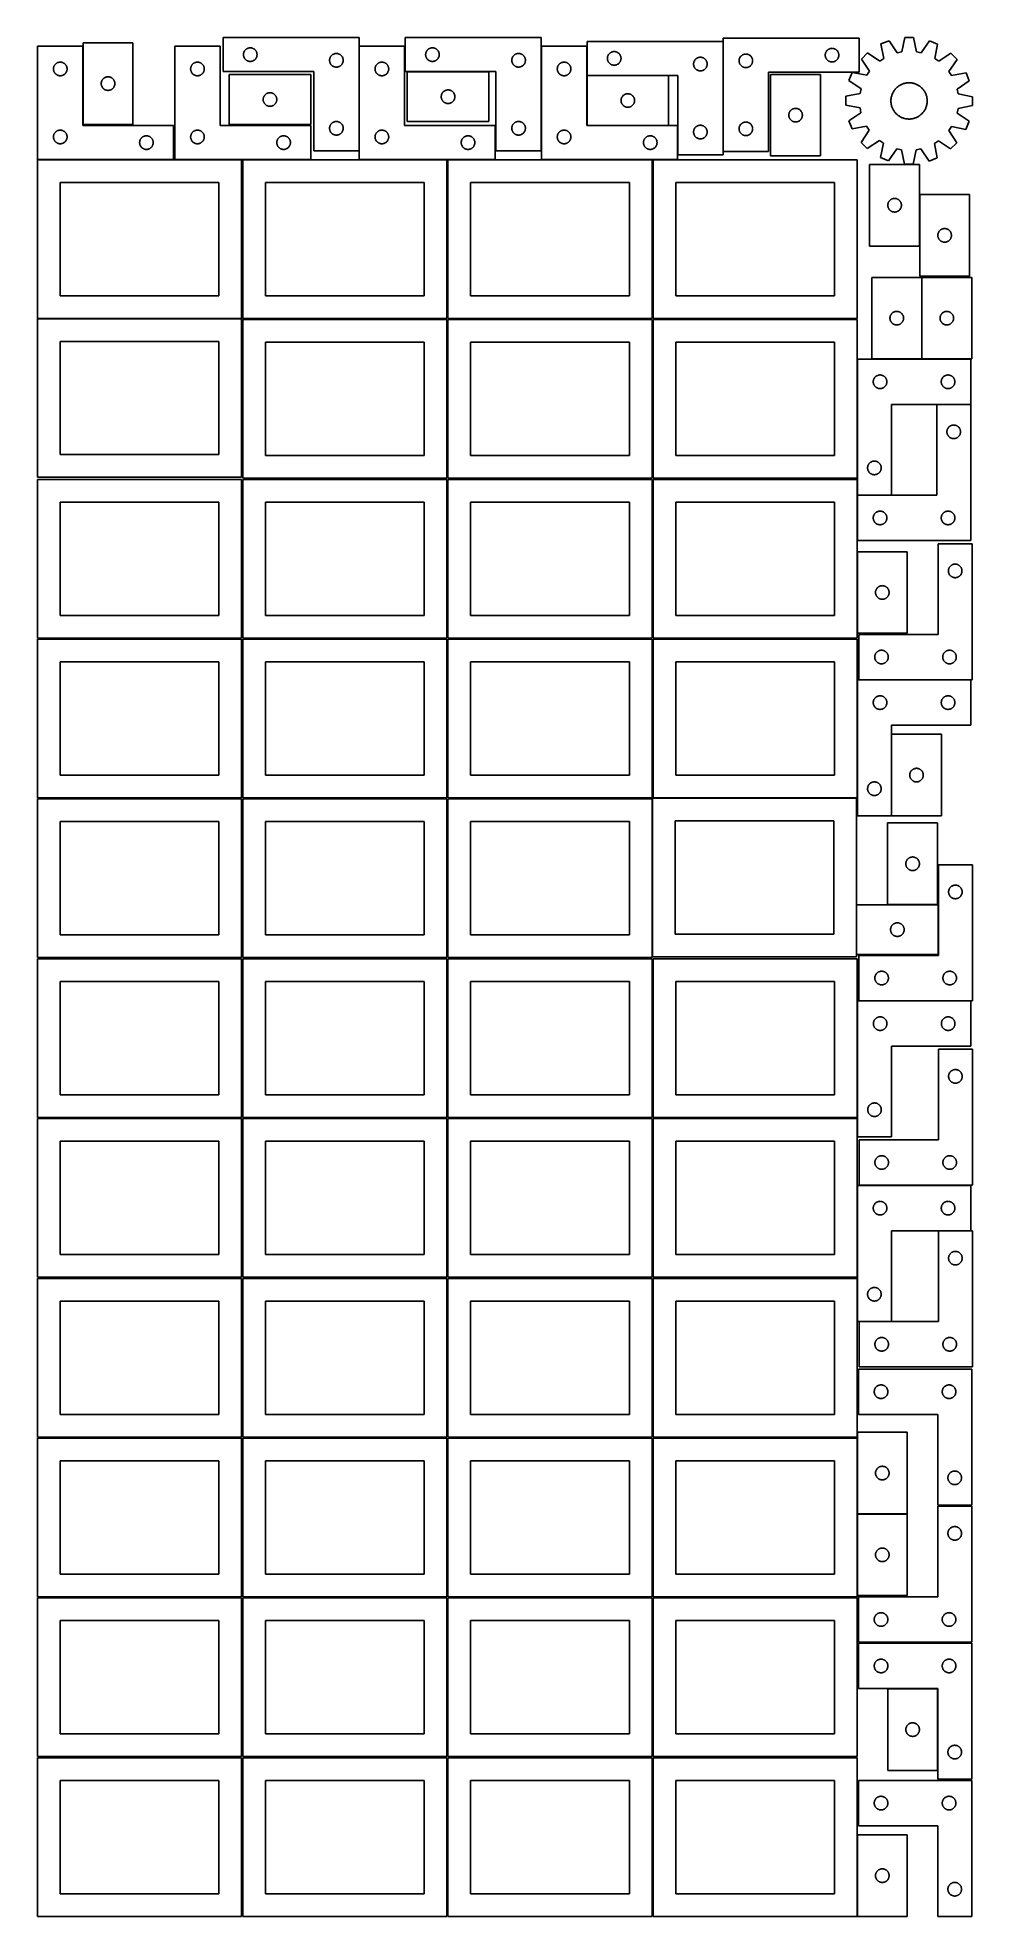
# Model space of a CAD drawing. Header units: millimetres. Extents: x 7 to 1243, y 7 to 2493.
import ezdxf

# ---------------------------------------------------------------- set-up
doc = ezdxf.new("R2010")
doc.units = ezdxf.units.MM
doc.layers.add('COMMON', color=5, linetype='CONTINUOUS', true_color=0x0000ff)
doc.layers.add('CUT', color=7, linetype='CONTINUOUS', true_color=0x000000)

msp = doc.modelspace()

# ---------------------------------------------------------------- linework, layer by layer
at = {"layer": 'COMMON'}
for p, q in [((913.623463, 2488.369989), (913.623463, 2342.699526)), ((66.620933, 2481.930532), (66.620933, 2378.529117)), ((432.004246, 2343.371161), (432.004246, 2481.930532)), ((673.09235, 2343.396796), (673.09235, 2481.930532)), ((603.679561, 2448.296796), (495.679561, 2448.296796)), ((841.512569, 2443.269989), (733.523462, 2443.269989)), ((186.520933, 2331.830532), (6.520933, 2331.830532)), ((276.520933, 2331.830532), (188.041929, 2331.830532)), ((368.041929, 2331.830532), (278.041929, 2331.830532)), ((548.041929, 2331.830532), (432.104246, 2331.830532)), ((612.104246, 2331.830532), (549.562864, 2331.830532)), ((819.562864, 2331.830532), (673.19235, 2331.830532)), ((853.19235, 2331.830532), (821.083738, 2331.830532)), ((1173.625014, 2285.61774), (1173.625014, 2217.523502)), ((1176.504737, 2068.066715), (1176.504737, 2176.040759)), ((1091.183739, 1910.209657), (1091.183739, 2067.840758)), ((1176.604737, 2067.940758), (1241.283739, 2067.940758)), ((1241.283739, 2007.740758), (1196.283739, 2007.740758)), ((1091.183739, 1887.840758), (1091.183739, 1908.688661)), ((1091.183739, 1827.640757), (1091.183739, 1887.640757)), ((1136.283739, 1887.740758), (1091.283739, 1887.740758)), ((1091.183738, 1812.962589), (1091.183738, 1704.962589)), ((1136.398354, 1571.208311), (1136.398354, 1463.208311)), ((1131.348614, 1345.75021), (1197.348614, 1345.75021)), ((1198.305186, 1279.65021), (1198.305186, 1345.65021)), ((1091.183738, 639.562929), (1091.183738, 539.331421)), ((1091.183738, 539.13142), (1091.183738, 431.13142)), ((1157.283739, 539.231421), (1091.283739, 539.231421)), ((1197.504731, 307.821045), (1197.504731, 199.821045)), ((1091.183738, 114.520967), (1091.183738, 6.520967))]:
    msp.add_line(p, q, dxfattribs=at)
at = {"layer": 'CUT'}
for p, q in [((431.904245, 2493.371161), (251.904245, 2493.371161)), ((251.904245, 2493.371161), (251.904245, 2448.371161)), ((431.904245, 2343.371161), (431.904245, 2493.371161)), ((672.992349, 2493.396796), (492.992349, 2493.396796)), ((492.992349, 2493.396796), (492.992349, 2448.396796)), ((672.992349, 2343.396796), (672.992349, 2493.396796)), ((913.523462, 2488.369989), (733.523462, 2488.369989)), ((733.523462, 2488.369989), (733.523462, 2443.369989)), ((913.523462, 2338.369989), (913.523462, 2488.369989)), ((913.723463, 2492.699526), (1093.723463, 2492.699526)), ((913.723463, 2342.699526), (913.723463, 2492.699526)), ((1093.723463, 2492.699526), (1093.723463, 2447.699526)), ((1133.204486, 2489.335453), (1122.531121, 2484.957696)), ((1143.969097, 2473.224414), (1133.204486, 2489.335453)), ((1154.191161, 2493.434367), (1150.279689, 2474.456938)), ((1165.727359, 2493.394367), (1154.191161, 2493.434367)), ((1169.507135, 2474.39027), (1165.727359, 2493.394367)), ((1186.685105, 2489.150017), (1175.809029, 2473.114014)), ((1197.327855, 2484.69835), (1186.685105, 2489.150017)), ((66.520933, 2481.930532), (6.520933, 2481.930532)), ((6.520933, 2481.930532), (6.520933, 2331.930532)), ((66.520933, 2376.930532), (66.520933, 2481.930532)), ((132.720934, 2486.529117), (66.720934, 2486.529117)), ((66.720934, 2486.529117), (66.720934, 2378.529117)), ((132.720934, 2378.529117), (132.720934, 2486.529117)), ((248.041929, 2481.930532), (188.041929, 2481.930532)), ((188.041929, 2481.930532), (188.041929, 2331.930532)), ((248.041929, 2376.930532), (248.041929, 2481.930532)), ((278.904245, 2470.871161), (278.923514, 2471.459789)), ((278.923514, 2470.282533), (278.904245, 2470.871161)), ((278.923514, 2471.459789), (278.981241, 2472.045896)), ((278.981241, 2469.696425), (278.923514, 2470.282533)), ((278.981241, 2472.045896), (279.077177, 2472.626974)), ((279.077177, 2469.115348), (278.981241, 2469.696425)), ((279.077177, 2472.626974), (279.210912, 2473.200532)), ((279.210912, 2468.541789), (279.077177, 2469.115348)), ((279.210912, 2473.200532), (279.381873, 2473.764116)), ((279.381873, 2467.978206), (279.210912, 2468.541789)), ((279.381873, 2473.764116), (279.589329, 2474.315312)), ((279.589329, 2467.42701), (279.381873, 2467.978206)), ((279.589329, 2474.315312), (279.83239, 2474.851759)), ((279.83239, 2466.890563), (279.589329, 2467.42701)), ((279.83239, 2474.851759), (280.110016, 2475.371161)), ((280.110016, 2466.371161), (279.83239, 2466.890563)), ((280.110016, 2475.371161), (280.421018, 2475.871293)), ((280.421018, 2465.871029), (280.110016, 2466.371161)), ((280.421018, 2475.871293), (280.764064, 2476.350014)), ((280.764064, 2465.392308), (280.421018, 2465.871029)), ((280.764064, 2476.350014), (281.137686, 2476.805273)), ((281.137686, 2464.937048), (280.764064, 2465.392308)), ((281.137686, 2476.805273), (281.540283, 2477.235122)), ((281.540283, 2464.5072), (281.137686, 2464.937048)), ((281.540283, 2477.235122), (281.970132, 2477.637719)), ((281.970132, 2464.104602), (281.540283, 2464.5072)), ((281.970132, 2477.637719), (282.425392, 2478.011341)), ((282.425392, 2463.730981), (281.970132, 2464.104602)), ((282.425392, 2478.011341), (282.904112, 2478.354387)), ((282.904112, 2463.387934), (282.425392, 2463.730981)), ((282.904112, 2478.354387), (283.404245, 2478.665389)), ((283.404245, 2463.076932), (282.904112, 2463.387934)), ((283.404245, 2478.665389), (283.923646, 2478.943015)), ((283.923646, 2462.799306), (283.404245, 2463.076932)), ((283.923646, 2478.943015), (284.460094, 2479.186077)), ((284.460094, 2462.556245), (283.923646, 2462.799306)), ((284.460094, 2479.186077), (285.011289, 2479.393532)), ((285.011289, 2462.34879), (284.460094, 2462.556245)), ((285.011289, 2479.393532), (285.574873, 2479.564493)), ((285.574873, 2462.177828), (285.011289, 2462.34879)), ((285.574873, 2479.564493), (286.148432, 2479.698228)), ((286.148432, 2462.044093), (285.574873, 2462.177828)), ((286.148432, 2479.698228), (286.729509, 2479.794165)), ((286.729509, 2479.794165), (287.315616, 2479.851891)), ((287.315616, 2479.851891), (287.904245, 2479.871161)), ((287.904245, 2479.871161), (288.492873, 2479.851891)), ((288.492873, 2479.851891), (289.07898, 2479.794165)), ((289.07898, 2479.794165), (289.660057, 2479.698228)), ((289.660057, 2479.698228), (290.233616, 2479.564493)), ((290.233616, 2462.177828), (289.660057, 2462.044093)), ((290.233616, 2479.564493), (290.7972, 2479.393532)), ((290.7972, 2462.34879), (290.233616, 2462.177828)), ((290.7972, 2479.393532), (291.348395, 2479.186077)), ((291.348395, 2462.556245), (290.7972, 2462.34879)), ((291.348395, 2479.186077), (291.884843, 2478.943015)), ((291.884843, 2462.799306), (291.348395, 2462.556245)), ((291.884843, 2478.943015), (292.404245, 2478.665389)), ((292.404245, 2463.076932), (291.884843, 2462.799306)), ((292.404245, 2478.665389), (292.904377, 2478.354387)), ((292.904377, 2463.387934), (292.404245, 2463.076932)), ((292.904377, 2478.354387), (293.383097, 2478.011341)), ((293.383097, 2463.730981), (292.904377, 2463.387934)), ((293.383097, 2478.011341), (293.838357, 2477.637719)), ((293.838357, 2464.104602), (293.383097, 2463.730981)), ((293.838357, 2477.637719), (294.268206, 2477.235122)), ((294.268206, 2464.5072), (293.838357, 2464.104602)), ((294.268206, 2477.235122), (294.670803, 2476.805273)), ((294.670803, 2464.937048), (294.268206, 2464.5072)), ((294.670803, 2476.805273), (295.044425, 2476.350014)), ((295.044425, 2465.392308), (294.670803, 2464.937048)), ((295.044425, 2476.350014), (295.387471, 2475.871293)), ((295.387471, 2465.871029), (295.044425, 2465.392308)), ((295.387471, 2475.871293), (295.698473, 2475.371161)), ((295.698473, 2466.371161), (295.387471, 2465.871029)), ((295.698473, 2475.371161), (295.976099, 2474.851759)), ((295.976099, 2466.890563), (295.698473, 2466.371161)), ((295.976099, 2474.851759), (296.21916, 2474.315312)), ((296.21916, 2467.42701), (295.976099, 2466.890563)), ((296.21916, 2474.315312), (296.426616, 2473.764116)), ((296.426616, 2467.978206), (296.21916, 2467.42701)), ((296.426616, 2473.764116), (296.597577, 2473.200532)), ((296.597577, 2468.541789), (296.426616, 2467.978206)), ((296.597577, 2473.200532), (296.731312, 2472.626974)), ((296.731312, 2469.115348), (296.597577, 2468.541789)), ((296.731312, 2472.626974), (296.827248, 2472.045896)), ((296.827248, 2469.696425), (296.731312, 2469.115348)), ((296.827248, 2472.045896), (296.884975, 2471.459789)), ((296.884975, 2470.282533), (296.827248, 2469.696425)), ((296.884975, 2471.459789), (296.904245, 2470.871161)), ((296.904245, 2470.871161), (296.884975, 2470.282533)), ((392.904245, 2463.371161), (392.923514, 2463.959789)), ((392.923514, 2462.782533), (392.904245, 2463.371161)), ((392.923514, 2463.959789), (392.981241, 2464.545896)), ((392.981241, 2462.196425), (392.923514, 2462.782533)), ((392.981241, 2464.545896), (393.077177, 2465.126974)), ((393.077177, 2461.615348), (392.981241, 2462.196425)), ((393.077177, 2465.126974), (393.210912, 2465.700532)), ((393.210912, 2465.700532), (393.381873, 2466.264116)), ((393.381873, 2466.264116), (393.589329, 2466.815312)), ((393.589329, 2466.815312), (393.83239, 2467.351759)), ((393.83239, 2467.351759), (394.110016, 2467.871161)), ((394.110016, 2467.871161), (394.421018, 2468.371293)), ((394.421018, 2468.371293), (394.764064, 2468.850014)), ((394.764064, 2468.850014), (395.137686, 2469.305273)), ((395.137686, 2469.305273), (395.540283, 2469.735122)), ((395.540283, 2469.735122), (395.970132, 2470.137719)), ((395.970132, 2470.137719), (396.425392, 2470.511341)), ((396.425392, 2470.511341), (396.904112, 2470.854387)), ((396.904112, 2470.854387), (397.404245, 2471.165389)), ((397.404245, 2471.165389), (397.923646, 2471.443015)), ((397.923646, 2471.443015), (398.460094, 2471.686077)), ((398.460094, 2471.686077), (399.011289, 2471.893532)), ((399.011289, 2471.893532), (399.574873, 2472.064493)), ((399.574873, 2472.064493), (400.148432, 2472.198228)), ((400.148432, 2472.198228), (400.729509, 2472.294165)), ((400.729509, 2472.294165), (401.315616, 2472.351891)), ((401.315616, 2472.351891), (401.904245, 2472.371161)), ((401.904245, 2472.371161), (402.492873, 2472.351891)), ((402.492873, 2472.351891), (403.07898, 2472.294165)), ((403.07898, 2472.294165), (403.660057, 2472.198228)), ((403.660057, 2472.198228), (404.233616, 2472.064493)), ((404.233616, 2472.064493), (404.7972, 2471.893532)), ((404.7972, 2471.893532), (405.348395, 2471.686077)), ((405.348395, 2471.686077), (405.884843, 2471.443015)), ((405.884843, 2471.443015), (406.404245, 2471.165389)), ((406.404245, 2471.165389), (406.904377, 2470.854387)), ((406.904377, 2470.854387), (407.383097, 2470.511341)), ((407.383097, 2470.511341), (407.838357, 2470.137719)), ((407.838357, 2470.137719), (408.268206, 2469.735122)), ((408.268206, 2469.735122), (408.670803, 2469.305273)), ((408.670803, 2469.305273), (409.044425, 2468.850014)), ((409.044425, 2468.850014), (409.387471, 2468.371293)), ((409.387471, 2468.371293), (409.698473, 2467.871161)), ((409.698473, 2467.871161), (409.976099, 2467.351759)), ((409.976099, 2467.351759), (410.21916, 2466.815312)), ((410.21916, 2466.815312), (410.426616, 2466.264116)), ((410.426616, 2466.264116), (410.597577, 2465.700532)), ((410.597577, 2465.700532), (410.731312, 2465.126974)), ((410.731312, 2465.126974), (410.827248, 2464.545896)), ((410.827248, 2462.196425), (410.731312, 2461.615348)), ((410.827248, 2464.545896), (410.884975, 2463.959789)), ((410.884975, 2462.782533), (410.827248, 2462.196425)), ((410.884975, 2463.959789), (410.904245, 2463.371161)), ((410.904245, 2463.371161), (410.884975, 2462.782533)), ((492.104246, 2481.930532), (432.104246, 2481.930532)), ((432.104246, 2481.930532), (432.104246, 2331.930532)), ((492.104246, 2376.930532), (492.104246, 2481.930532)), ((519.992349, 2470.896796), (520.011618, 2471.485424)), ((520.011618, 2470.308167), (519.992349, 2470.896796)), ((520.011618, 2471.485424), (520.069345, 2472.071531)), ((520.069345, 2469.72206), (520.011618, 2470.308167)), ((520.069345, 2472.071531), (520.165281, 2472.652608)), ((520.165281, 2469.140983), (520.069345, 2469.72206)), ((520.165281, 2472.652608), (520.299016, 2473.226167)), ((520.299016, 2468.567424), (520.165281, 2469.140983)), ((520.299016, 2473.226167), (520.469978, 2473.789751)), ((520.469978, 2468.00384), (520.299016, 2468.567424)), ((520.469978, 2473.789751), (520.677433, 2474.340946)), ((520.677433, 2467.452645), (520.469978, 2468.00384)), ((520.677433, 2474.340946), (520.920494, 2474.877394)), ((520.920494, 2466.916197), (520.677433, 2467.452645)), ((520.920494, 2474.877394), (521.19812, 2475.396796)), ((521.19812, 2466.396796), (520.920494, 2466.916197)), ((521.19812, 2475.396796), (521.509122, 2475.896928)), ((521.509122, 2465.896663), (521.19812, 2466.396796)), ((521.509122, 2475.896928), (521.852169, 2476.375648)), ((521.852169, 2465.417943), (521.509122, 2465.896663)), ((521.852169, 2476.375648), (522.225791, 2476.830908)), ((522.225791, 2464.962683), (521.852169, 2465.417943)), ((522.225791, 2476.830908), (522.628388, 2477.260757)), ((522.628388, 2464.532834), (522.225791, 2464.962683)), ((522.628388, 2477.260757), (523.058236, 2477.663354)), ((523.058236, 2464.130237), (522.628388, 2464.532834)), ((523.058236, 2477.663354), (523.513496, 2478.036976)), ((523.513496, 2463.756615), (523.058236, 2464.130237)), ((523.513496, 2478.036976), (523.992217, 2478.380022)), ((523.992217, 2463.413569), (523.513496, 2463.756615)), ((523.992217, 2478.380022), (524.492349, 2478.691024)), ((524.492349, 2463.102567), (523.992217, 2463.413569)), ((524.492349, 2478.691024), (525.011751, 2478.96865)), ((525.011751, 2462.824941), (524.492349, 2463.102567)), ((525.011751, 2478.96865), (525.548198, 2479.211711)), ((525.548198, 2462.58188), (525.011751, 2462.824941)), ((525.548198, 2479.211711), (526.099394, 2479.419167)), ((526.099394, 2462.374424), (525.548198, 2462.58188)), ((526.099394, 2479.419167), (526.662977, 2479.590128)), ((526.662977, 2462.203463), (526.099394, 2462.374424)), ((526.662977, 2479.590128), (527.236536, 2479.723863)), ((527.236536, 2462.069728), (526.662977, 2462.203463)), ((527.236536, 2479.723863), (527.817613, 2479.819799)), ((527.817613, 2461.973792), (527.236536, 2462.069728)), ((527.817613, 2479.819799), (528.403721, 2479.877526)), ((528.403721, 2479.877526), (528.992349, 2479.896796)), ((528.992349, 2479.896796), (529.580977, 2479.877526)), ((529.580977, 2479.877526), (530.167085, 2479.819799)), ((530.167085, 2479.819799), (530.748162, 2479.723863)), ((530.748162, 2462.069728), (530.167085, 2461.973792)), ((530.748162, 2479.723863), (531.32172, 2479.590128)), ((531.32172, 2462.203463), (530.748162, 2462.069728)), ((531.32172, 2479.590128), (531.885304, 2479.419167)), ((531.885304, 2462.374424), (531.32172, 2462.203463)), ((531.885304, 2479.419167), (532.4365, 2479.211711)), ((532.4365, 2462.58188), (531.885304, 2462.374424)), ((532.4365, 2479.211711), (532.972947, 2478.96865)), ((532.972947, 2462.824941), (532.4365, 2462.58188)), ((532.972947, 2478.96865), (533.492349, 2478.691024)), ((533.492349, 2463.102567), (532.972947, 2462.824941)), ((533.492349, 2478.691024), (533.992481, 2478.380022)), ((533.992481, 2463.413569), (533.492349, 2463.102567)), ((533.992481, 2478.380022), (534.471202, 2478.036976)), ((534.471202, 2463.756615), (533.992481, 2463.413569)), ((534.471202, 2478.036976), (534.926461, 2477.663354)), ((534.926461, 2464.130237), (534.471202, 2463.756615)), ((534.926461, 2477.663354), (535.35631, 2477.260757)), ((535.35631, 2464.532834), (534.926461, 2464.130237)), ((535.35631, 2477.260757), (535.758907, 2476.830908)), ((535.758907, 2464.962683), (535.35631, 2464.532834)), ((535.758907, 2476.830908), (536.132529, 2476.375648)), ((536.132529, 2465.417943), (535.758907, 2464.962683)), ((536.132529, 2476.375648), (536.475575, 2475.896928)), ((536.475575, 2465.896663), (536.132529, 2465.417943)), ((536.475575, 2475.896928), (536.786577, 2475.396796)), ((536.786577, 2466.396796), (536.475575, 2465.896663)), ((536.786577, 2475.396796), (537.064203, 2474.877394)), ((537.064203, 2466.916197), (536.786577, 2466.396796)), ((537.064203, 2474.877394), (537.307265, 2474.340946)), ((537.307265, 2467.452645), (537.064203, 2466.916197)), ((537.307265, 2474.340946), (537.51472, 2473.789751)), ((537.51472, 2468.00384), (537.307265, 2467.452645)), ((537.51472, 2473.789751), (537.685681, 2473.226167)), ((537.685681, 2468.567424), (537.51472, 2468.00384)), ((537.685681, 2473.226167), (537.819416, 2472.652608)), ((537.819416, 2469.140983), (537.685681, 2468.567424)), ((537.819416, 2472.652608), (537.915353, 2472.071531)), ((537.915353, 2469.72206), (537.819416, 2469.140983)), ((537.915353, 2472.071531), (537.973079, 2471.485424)), ((537.973079, 2470.308167), (537.915353, 2469.72206)), ((537.973079, 2471.485424), (537.992349, 2470.896796)), ((537.992349, 2470.896796), (537.973079, 2470.308167)), ((633.992349, 2463.396796), (634.011618, 2463.985424)), ((634.011618, 2462.808167), (633.992349, 2463.396796)), ((634.011618, 2463.985424), (634.069345, 2464.571531)), ((634.069345, 2462.22206), (634.011618, 2462.808167)), ((634.069345, 2464.571531), (634.165281, 2465.152608)), ((634.165281, 2461.640983), (634.069345, 2462.22206)), ((634.165281, 2465.152608), (634.299016, 2465.726167)), ((634.299016, 2465.726167), (634.469978, 2466.289751)), ((634.469978, 2466.289751), (634.677433, 2466.840946)), ((634.677433, 2466.840946), (634.920494, 2467.377394)), ((634.920494, 2467.377394), (635.19812, 2467.896796)), ((635.19812, 2467.896796), (635.509122, 2468.396928)), ((635.509122, 2468.396928), (635.852169, 2468.875648)), ((635.852169, 2468.875648), (636.225791, 2469.330908)), ((636.225791, 2469.330908), (636.628388, 2469.760757)), ((636.628388, 2469.760757), (637.058236, 2470.163354)), ((637.058236, 2470.163354), (637.513496, 2470.536976)), ((637.513496, 2470.536976), (637.992217, 2470.880022)), ((637.992217, 2470.880022), (638.492349, 2471.191024)), ((638.492349, 2471.191024), (639.011751, 2471.46865)), ((639.011751, 2471.46865), (639.548198, 2471.711711)), ((639.548198, 2471.711711), (640.099394, 2471.919167)), ((640.099394, 2471.919167), (640.662977, 2472.090128)), ((640.662977, 2472.090128), (641.236536, 2472.223863)), ((641.236536, 2472.223863), (641.817613, 2472.319799)), ((641.817613, 2472.319799), (642.403721, 2472.377526)), ((642.403721, 2472.377526), (642.992349, 2472.396796)), ((642.992349, 2472.396796), (643.580977, 2472.377526)), ((643.580977, 2472.377526), (644.167085, 2472.319799)), ((644.167085, 2472.319799), (644.748162, 2472.223863)), ((644.748162, 2472.223863), (645.32172, 2472.090128)), ((645.32172, 2472.090128), (645.885304, 2471.919167)), ((645.885304, 2471.919167), (646.4365, 2471.711711)), ((646.4365, 2471.711711), (646.972947, 2471.46865)), ((646.972947, 2471.46865), (647.492349, 2471.191024)), ((647.492349, 2471.191024), (647.992481, 2470.880022)), ((647.992481, 2470.880022), (648.471202, 2470.536976)), ((648.471202, 2470.536976), (648.926461, 2470.163354)), ((648.926461, 2470.163354), (649.35631, 2469.760757)), ((649.35631, 2469.760757), (649.758907, 2469.330908)), ((649.758907, 2469.330908), (650.132529, 2468.875648)), ((650.132529, 2468.875648), (650.475575, 2468.396928)), ((650.475575, 2468.396928), (650.786577, 2467.896796)), ((650.786577, 2467.896796), (651.064203, 2467.377394)), ((651.064203, 2467.377394), (651.307265, 2466.840946)), ((651.307265, 2466.840946), (651.51472, 2466.289751)), ((651.51472, 2466.289751), (651.685681, 2465.726167)), ((651.685681, 2465.726167), (651.819416, 2465.152608)), ((651.819416, 2465.152608), (651.915353, 2464.571531)), ((651.915353, 2462.22206), (651.819416, 2461.640983)), ((651.915353, 2464.571531), (651.973079, 2463.985424)), ((651.973079, 2462.808167), (651.915353, 2462.22206)), ((651.973079, 2463.985424), (651.992349, 2463.396796)), ((651.992349, 2463.396796), (651.973079, 2462.808167)), ((733.19235, 2481.930532), (673.19235, 2481.930532)), ((673.19235, 2481.930532), (673.19235, 2331.930532)), ((733.19235, 2376.930532), (733.19235, 2481.930532)), ((760.523462, 2465.869989), (760.542732, 2466.458618)), ((760.542732, 2465.281361), (760.523462, 2465.869989)), ((760.542732, 2466.458618), (760.600459, 2467.044725)), ((760.600459, 2464.695254), (760.542732, 2465.281361)), ((760.600459, 2467.044725), (760.696395, 2467.625802)), ((760.696395, 2464.114177), (760.600459, 2464.695254)), ((760.696395, 2467.625802), (760.83013, 2468.199361)), ((760.83013, 2463.540618), (760.696395, 2464.114177)), ((760.83013, 2468.199361), (761.001091, 2468.762945)), ((761.001091, 2462.977034), (760.83013, 2463.540618)), ((761.001091, 2468.762945), (761.208547, 2469.31414)), ((761.208547, 2462.425839), (761.001091, 2462.977034)), ((761.208547, 2469.31414), (761.451608, 2469.850588)), ((761.451608, 2461.889391), (761.208547, 2462.425839)), ((761.451608, 2469.850588), (761.729234, 2470.369989)), ((761.729234, 2470.369989), (762.040236, 2470.870122)), ((762.040236, 2470.870122), (762.383282, 2471.348842)), ((762.383282, 2471.348842), (762.756904, 2471.804102)), ((762.756904, 2471.804102), (763.159501, 2472.23395)), ((763.159501, 2472.23395), (763.58935, 2472.636548)), ((763.58935, 2472.636548), (764.04461, 2473.01017)), ((764.04461, 2473.01017), (764.52333, 2473.353216)), ((764.52333, 2473.353216), (765.023462, 2473.664218)), ((765.023462, 2473.664218), (765.542864, 2473.941844)), ((765.542864, 2473.941844), (766.079312, 2474.184905)), ((766.079312, 2474.184905), (766.630507, 2474.392361)), ((766.630507, 2474.392361), (767.194091, 2474.563322)), ((767.194091, 2474.563322), (767.76765, 2474.697057)), ((767.76765, 2474.697057), (768.348727, 2474.792993)), ((768.348727, 2474.792993), (768.934834, 2474.85072)), ((768.934834, 2474.85072), (769.523462, 2474.869989)), ((769.523462, 2474.869989), (770.112091, 2474.85072)), ((770.112091, 2474.85072), (770.698198, 2474.792993)), ((770.698198, 2474.792993), (771.279275, 2474.697057)), ((771.279275, 2474.697057), (771.852834, 2474.563322)), ((771.852834, 2474.563322), (772.416418, 2474.392361)), ((772.416418, 2474.392361), (772.967613, 2474.184905)), ((772.967613, 2474.184905), (773.504061, 2473.941844)), ((773.504061, 2473.941844), (774.023462, 2473.664218)), ((774.023462, 2473.664218), (774.523595, 2473.353216)), ((774.523595, 2473.353216), (775.002315, 2473.01017)), ((775.002315, 2473.01017), (775.457575, 2472.636548)), ((775.457575, 2472.636548), (775.887423, 2472.23395)), ((775.887423, 2472.23395), (776.290021, 2471.804102)), ((776.290021, 2471.804102), (776.663642, 2471.348842)), ((776.663642, 2471.348842), (777.006689, 2470.870122)), ((777.006689, 2470.870122), (777.317691, 2470.369989)), ((777.317691, 2470.369989), (777.595317, 2469.850588)), ((777.595317, 2469.850588), (777.838378, 2469.31414)), ((777.838378, 2462.425839), (777.595317, 2461.889391)), ((777.838378, 2469.31414), (778.045834, 2468.762945)), ((778.045834, 2462.977034), (777.838378, 2462.425839)), ((778.045834, 2468.762945), (778.216795, 2468.199361)), ((778.216795, 2463.540618), (778.045834, 2462.977034)), ((778.216795, 2468.199361), (778.35053, 2467.625802)), ((778.35053, 2464.114177), (778.216795, 2463.540618)), ((778.35053, 2467.625802), (778.446466, 2467.044725)), ((778.446466, 2464.695254), (778.35053, 2464.114177)), ((778.446466, 2467.044725), (778.504193, 2466.458618)), ((778.504193, 2465.281361), (778.446466, 2464.695254)), ((778.504193, 2466.458618), (778.523462, 2465.869989)), ((778.523462, 2465.869989), (778.504193, 2465.281361)), ((875.208547, 2461.81414), (875.451608, 2462.350588)), ((875.451608, 2462.350588), (875.729234, 2462.869989)), ((875.729234, 2462.869989), (876.040236, 2463.370122)), ((876.040236, 2463.370122), (876.383282, 2463.848842)), ((876.383282, 2463.848842), (876.756904, 2464.304102)), ((876.756904, 2464.304102), (877.159501, 2464.73395)), ((877.159501, 2464.73395), (877.58935, 2465.136548)), ((877.58935, 2465.136548), (878.04461, 2465.51017)), ((878.04461, 2465.51017), (878.52333, 2465.853216)), ((878.52333, 2465.853216), (879.023462, 2466.164218)), ((879.023462, 2466.164218), (879.542864, 2466.441844)), ((879.542864, 2466.441844), (880.079312, 2466.684905)), ((880.079312, 2466.684905), (880.630507, 2466.892361)), ((880.630507, 2466.892361), (881.194091, 2467.063322)), ((881.194091, 2467.063322), (881.76765, 2467.197057)), ((881.76765, 2467.197057), (882.348727, 2467.292993)), ((882.348727, 2467.292993), (882.934834, 2467.35072)), ((882.934834, 2467.35072), (883.523462, 2467.369989)), ((883.523462, 2467.369989), (884.112091, 2467.35072)), ((884.112091, 2467.35072), (884.698198, 2467.292993)), ((884.698198, 2467.292993), (885.279275, 2467.197057)), ((885.279275, 2467.197057), (885.852834, 2467.063322)), ((885.852834, 2467.063322), (886.416418, 2466.892361)), ((886.416418, 2466.892361), (886.967613, 2466.684905)), ((886.967613, 2466.684905), (887.504061, 2466.441844)), ((887.504061, 2466.441844), (888.023462, 2466.164218)), ((888.023462, 2466.164218), (888.523595, 2465.853216)), ((888.523595, 2465.853216), (889.002315, 2465.51017)), ((889.002315, 2465.51017), (889.457575, 2465.136548)), ((889.457575, 2465.136548), (889.887423, 2464.73395)), ((889.887423, 2464.73395), (890.290021, 2464.304102)), ((890.290021, 2464.304102), (890.663642, 2463.848842)), ((890.663642, 2463.848842), (891.006689, 2463.370122)), ((891.006689, 2463.370122), (891.317691, 2462.869989)), ((891.317691, 2462.869989), (891.595317, 2462.350588)), ((891.595317, 2462.350588), (891.838378, 2461.81414)), ((934.742733, 2463.288155), (934.723463, 2462.699526)), ((934.723463, 2462.699526), (934.742733, 2462.110898)), ((934.80046, 2463.874262), (934.742733, 2463.288155)), ((934.742733, 2462.110898), (934.80046, 2461.524791)), ((934.896396, 2464.455339), (934.80046, 2463.874262)), ((935.030131, 2465.028898), (934.896396, 2464.455339)), ((935.201092, 2465.592482), (935.030131, 2465.028898)), ((935.408548, 2466.143677), (935.201092, 2465.592482)), ((935.651609, 2466.680125), (935.408548, 2466.143677)), ((935.929235, 2467.199526), (935.651609, 2466.680125)), ((936.240237, 2467.699658), (935.929235, 2467.199526)), ((936.583283, 2468.178379), (936.240237, 2467.699658)), ((936.956905, 2468.633639), (936.583283, 2468.178379)), ((937.359502, 2469.063487), (936.956905, 2468.633639)), ((937.789351, 2469.466085), (937.359502, 2469.063487)), ((938.244611, 2469.839706), (937.789351, 2469.466085)), ((938.723331, 2470.182753), (938.244611, 2469.839706)), ((939.223463, 2470.493755), (938.723331, 2470.182753)), ((939.742865, 2470.771381), (939.223463, 2470.493755)), ((940.279313, 2471.014442), (939.742865, 2470.771381)), ((940.830508, 2471.221898), (940.279313, 2471.014442)), ((941.394092, 2471.392859), (940.830508, 2471.221898)), ((941.967651, 2471.526594), (941.394092, 2471.392859)), ((942.548728, 2471.62253), (941.967651, 2471.526594)), ((943.134835, 2471.680257), (942.548728, 2471.62253)), ((943.723463, 2471.699526), (943.134835, 2471.680257)), ((944.312092, 2471.680257), (943.723463, 2471.699526)), ((944.898199, 2471.62253), (944.312092, 2471.680257)), ((945.479276, 2471.526594), (944.898199, 2471.62253)), ((946.052835, 2471.392859), (945.479276, 2471.526594)), ((946.616419, 2471.221898), (946.052835, 2471.392859)), ((947.167614, 2471.014442), (946.616419, 2471.221898)), ((947.704062, 2470.771381), (947.167614, 2471.014442)), ((948.223463, 2470.493755), (947.704062, 2470.771381)), ((948.723596, 2470.182753), (948.223463, 2470.493755)), ((949.202316, 2469.839706), (948.723596, 2470.182753)), ((949.657576, 2469.466085), (949.202316, 2469.839706)), ((950.087424, 2469.063487), (949.657576, 2469.466085)), ((950.490022, 2468.633639), (950.087424, 2469.063487)), ((950.863643, 2468.178379), (950.490022, 2468.633639)), ((951.20669, 2467.699658), (950.863643, 2468.178379)), ((951.517692, 2467.199526), (951.20669, 2467.699658)), ((951.795318, 2466.680125), (951.517692, 2467.199526)), ((952.038379, 2466.143677), (951.795318, 2466.680125)), ((952.245835, 2465.592482), (952.038379, 2466.143677)), ((952.416796, 2465.028898), (952.245835, 2465.592482)), ((952.550531, 2464.455339), (952.416796, 2465.028898)), ((952.646467, 2463.874262), (952.550531, 2464.455339)), ((952.704194, 2463.288155), (952.646467, 2463.874262)), ((952.646467, 2461.524791), (952.704194, 2462.110898)), ((952.723463, 2462.699526), (952.704194, 2463.288155)), ((952.704194, 2462.110898), (952.723463, 2462.699526)), ((1048.742733, 2470.788155), (1048.723463, 2470.199526)), ((1048.723463, 2470.199526), (1048.742733, 2469.610898)), ((1048.80046, 2471.374262), (1048.742733, 2470.788155)), ((1048.742733, 2469.610898), (1048.80046, 2469.024791)), ((1048.896396, 2471.955339), (1048.80046, 2471.374262)), ((1048.80046, 2469.024791), (1048.896396, 2468.443713)), ((1049.030131, 2472.528898), (1048.896396, 2471.955339)), ((1048.896396, 2468.443713), (1049.030131, 2467.870155)), ((1049.201092, 2473.092482), (1049.030131, 2472.528898)), ((1049.030131, 2467.870155), (1049.201092, 2467.306571)), ((1049.408548, 2473.643677), (1049.201092, 2473.092482)), ((1049.201092, 2467.306571), (1049.408548, 2466.755375)), ((1049.651609, 2474.180125), (1049.408548, 2473.643677)), ((1049.408548, 2466.755375), (1049.651609, 2466.218928)), ((1049.929235, 2474.699526), (1049.651609, 2474.180125)), ((1049.651609, 2466.218928), (1049.929235, 2465.699526)), ((1050.240237, 2475.199658), (1049.929235, 2474.699526)), ((1049.929235, 2465.699526), (1050.240237, 2465.199394)), ((1050.583283, 2475.678379), (1050.240237, 2475.199658)), ((1050.240237, 2465.199394), (1050.583283, 2464.720673)), ((1050.956905, 2476.133639), (1050.583283, 2475.678379)), ((1050.583283, 2464.720673), (1050.956905, 2464.265414)), ((1051.359502, 2476.563487), (1050.956905, 2476.133639)), ((1050.956905, 2464.265414), (1051.359502, 2463.835565)), ((1051.789351, 2476.966085), (1051.359502, 2476.563487)), ((1051.359502, 2463.835565), (1051.789351, 2463.432968)), ((1052.244611, 2477.339706), (1051.789351, 2476.966085)), ((1051.789351, 2463.432968), (1052.244611, 2463.059346)), ((1052.723331, 2477.682753), (1052.244611, 2477.339706)), ((1052.244611, 2463.059346), (1052.723331, 2462.7163)), ((1053.223463, 2477.993755), (1052.723331, 2477.682753)), ((1052.723331, 2462.7163), (1053.223463, 2462.405298)), ((1053.742865, 2478.271381), (1053.223463, 2477.993755)), ((1053.223463, 2462.405298), (1053.742865, 2462.127672)), ((1054.279313, 2478.514442), (1053.742865, 2478.271381)), ((1053.742865, 2462.127672), (1054.279313, 2461.884611)), ((1054.830508, 2478.721898), (1054.279313, 2478.514442)), ((1055.394092, 2478.892859), (1054.830508, 2478.721898)), ((1055.967651, 2479.026594), (1055.394092, 2478.892859)), ((1056.548728, 2479.12253), (1055.967651, 2479.026594)), ((1057.134835, 2479.180257), (1056.548728, 2479.12253)), ((1057.723463, 2479.199526), (1057.134835, 2479.180257)), ((1058.312092, 2479.180257), (1057.723463, 2479.199526)), ((1058.898199, 2479.12253), (1058.312092, 2479.180257)), ((1059.479276, 2479.026594), (1058.898199, 2479.12253)), ((1060.052835, 2478.892859), (1059.479276, 2479.026594)), ((1060.616419, 2478.721898), (1060.052835, 2478.892859)), ((1061.167614, 2478.514442), (1060.616419, 2478.721898)), ((1061.704062, 2478.271381), (1061.167614, 2478.514442)), ((1061.167614, 2461.884611), (1061.704062, 2462.127672)), ((1062.223463, 2477.993755), (1061.704062, 2478.271381)), ((1061.704062, 2462.127672), (1062.223463, 2462.405298)), ((1062.723596, 2477.682753), (1062.223463, 2477.993755)), ((1062.223463, 2462.405298), (1062.723596, 2462.7163)), ((1063.202316, 2477.339706), (1062.723596, 2477.682753)), ((1062.723596, 2462.7163), (1063.202316, 2463.059346)), ((1063.657576, 2476.966085), (1063.202316, 2477.339706)), ((1063.202316, 2463.059346), (1063.657576, 2463.432968)), ((1064.087424, 2476.563487), (1063.657576, 2476.966085)), ((1063.657576, 2463.432968), (1064.087424, 2463.835565)), ((1064.490022, 2476.133639), (1064.087424, 2476.563487)), ((1064.087424, 2463.835565), (1064.490022, 2464.265414)), ((1064.863643, 2475.678379), (1064.490022, 2476.133639)), ((1064.490022, 2464.265414), (1064.863643, 2464.720673)), ((1065.20669, 2475.199658), (1064.863643, 2475.678379)), ((1064.863643, 2464.720673), (1065.20669, 2465.199394)), ((1065.517692, 2474.699526), (1065.20669, 2475.199658)), ((1065.20669, 2465.199394), (1065.517692, 2465.699526)), ((1065.795318, 2474.180125), (1065.517692, 2474.699526)), ((1065.517692, 2465.699526), (1065.795318, 2466.218928)), ((1066.038379, 2473.643677), (1065.795318, 2474.180125)), ((1065.795318, 2466.218928), (1066.038379, 2466.755375)), ((1066.245835, 2473.092482), (1066.038379, 2473.643677)), ((1066.038379, 2466.755375), (1066.245835, 2467.306571)), ((1066.416796, 2472.528898), (1066.245835, 2473.092482)), ((1066.245835, 2467.306571), (1066.416796, 2467.870155)), ((1066.550531, 2471.955339), (1066.416796, 2472.528898)), ((1066.416796, 2467.870155), (1066.550531, 2468.443713)), ((1066.646467, 2471.374262), (1066.550531, 2471.955339)), ((1066.550531, 2468.443713), (1066.646467, 2469.024791)), ((1066.704194, 2470.788155), (1066.646467, 2471.374262)), ((1066.646467, 2469.024791), (1066.704194, 2469.610898)), ((1066.723463, 2470.199526), (1066.704194, 2470.788155)), ((1066.704194, 2469.610898), (1066.723463, 2470.199526)), ((1104.710549, 2473.13954), (1096.524941, 2465.010501)), ((1096.524941, 2465.010501), (1107.178182, 2448.825604)), ((1120.82118, 2462.37432), (1104.710549, 2473.13954)), ((1126.179741, 2465.927982), (1120.82118, 2462.37432)), ((1122.531121, 2484.957696), (1126.179741, 2465.927982)), ((1150.279689, 2474.456938), (1143.969097, 2473.224414)), ((1175.809029, 2473.114014), (1169.507135, 2474.39027)), ((1193.547359, 2465.694396), (1197.327855, 2484.69835)), ((1198.881148, 2462.103659), (1193.547359, 2465.694396)), ((1215.066045, 2472.7569), (1198.881148, 2462.103659)), ((1212.429864, 2448.46066), (1223.195084, 2464.571292)), ((1223.195084, 2464.571292), (1215.066045, 2472.7569)), ((27.520933, 2451.930532), (27.540203, 2452.519161)), ((27.540203, 2451.341904), (27.520933, 2451.930532)), ((27.540203, 2452.519161), (27.597929, 2453.105268)), ((27.597929, 2450.755797), (27.540203, 2451.341904)), ((27.597929, 2453.105268), (27.693866, 2453.686345)), ((27.693866, 2450.174719), (27.597929, 2450.755797)), ((27.693866, 2453.686345), (27.827601, 2454.259904)), ((27.827601, 2449.601161), (27.693866, 2450.174719)), ((27.827601, 2454.259904), (27.998562, 2454.823488)), ((27.998562, 2449.037577), (27.827601, 2449.601161)), ((27.998562, 2454.823488), (28.206017, 2455.374683)), ((28.206017, 2448.486381), (27.998562, 2449.037577)), ((28.206017, 2455.374683), (28.449078, 2455.911131)), ((28.449078, 2447.949934), (28.206017, 2448.486381)), ((28.449078, 2455.911131), (28.726704, 2456.430532)), ((28.726704, 2447.430532), (28.449078, 2447.949934)), ((28.726704, 2456.430532), (29.037707, 2456.930664)), ((29.037707, 2446.9304), (28.726704, 2447.430532)), ((29.037707, 2456.930664), (29.380753, 2457.409385)), ((29.380753, 2446.451679), (29.037707, 2446.9304)), ((29.380753, 2457.409385), (29.754375, 2457.864645)), ((29.754375, 2445.99642), (29.380753, 2446.451679)), ((29.754375, 2457.864645), (30.156972, 2458.294493)), ((30.156972, 2445.566571), (29.754375, 2445.99642)), ((30.156972, 2458.294493), (30.586821, 2458.697091)), ((30.586821, 2445.163974), (30.156972, 2445.566571)), ((30.586821, 2458.697091), (31.04208, 2459.070712)), ((31.04208, 2444.790352), (30.586821, 2445.163974)), ((31.04208, 2459.070712), (31.520801, 2459.413759)), ((31.520801, 2444.447306), (31.04208, 2444.790352)), ((31.520801, 2459.413759), (32.020933, 2459.724761)), ((32.020933, 2444.136304), (31.520801, 2444.447306)), ((32.020933, 2459.724761), (32.540335, 2460.002387)), ((32.540335, 2443.858678), (32.020933, 2444.136304)), ((32.540335, 2460.002387), (33.076782, 2460.245448)), ((33.076782, 2443.615617), (32.540335, 2443.858678)), ((33.076782, 2460.245448), (33.627978, 2460.452904)), ((33.627978, 2443.408161), (33.076782, 2443.615617)), ((33.627978, 2460.452904), (34.191562, 2460.623865)), ((34.191562, 2443.2372), (33.627978, 2443.408161)), ((34.191562, 2460.623865), (34.76512, 2460.7576)), ((34.76512, 2443.103465), (34.191562, 2443.2372)), ((34.76512, 2460.7576), (35.346197, 2460.853536)), ((35.346197, 2443.007529), (34.76512, 2443.103465)), ((35.346197, 2460.853536), (35.932305, 2460.911263)), ((35.932305, 2442.949802), (35.346197, 2443.007529)), ((35.932305, 2460.911263), (36.520933, 2460.930532)), ((36.520933, 2442.930532), (35.932305, 2442.949802)), ((36.520933, 2460.930532), (37.109561, 2460.911263)), ((37.109561, 2442.949802), (36.520933, 2442.930532)), ((37.109561, 2460.911263), (37.695669, 2460.853536)), ((37.695669, 2443.007529), (37.109561, 2442.949802)), ((37.695669, 2460.853536), (38.276746, 2460.7576)), ((38.276746, 2443.103465), (37.695669, 2443.007529)), ((38.276746, 2460.7576), (38.850305, 2460.623865)), ((38.850305, 2443.2372), (38.276746, 2443.103465)), ((38.850305, 2460.623865), (39.413888, 2460.452904)), ((39.413888, 2443.408161), (38.850305, 2443.2372)), ((39.413888, 2460.452904), (39.965084, 2460.245448)), ((39.965084, 2443.615617), (39.413888, 2443.408161)), ((39.965084, 2460.245448), (40.501531, 2460.002387)), ((40.501531, 2443.858678), (39.965084, 2443.615617)), ((40.501531, 2460.002387), (41.020933, 2459.724761)), ((41.020933, 2444.136304), (40.501531, 2443.858678)), ((41.020933, 2459.724761), (41.521065, 2459.413759)), ((41.521065, 2444.447306), (41.020933, 2444.136304)), ((41.521065, 2459.413759), (41.999786, 2459.070712)), ((41.999786, 2444.790352), (41.521065, 2444.447306)), ((41.999786, 2459.070712), (42.455045, 2458.697091)), ((42.455045, 2445.163974), (41.999786, 2444.790352)), ((42.455045, 2458.697091), (42.884894, 2458.294493)), ((42.884894, 2445.566571), (42.455045, 2445.163974)), ((42.884894, 2458.294493), (43.287491, 2457.864645)), ((43.287491, 2445.99642), (42.884894, 2445.566571)), ((43.287491, 2457.864645), (43.661113, 2457.409385)), ((43.661113, 2446.451679), (43.287491, 2445.99642)), ((43.661113, 2457.409385), (44.00416, 2456.930664)), ((44.00416, 2446.9304), (43.661113, 2446.451679)), ((44.00416, 2456.930664), (44.315162, 2456.430532)), ((44.315162, 2447.430532), (44.00416, 2446.9304)), ((44.315162, 2456.430532), (44.592788, 2455.911131)), ((44.592788, 2447.949934), (44.315162, 2447.430532)), ((44.592788, 2455.911131), (44.835849, 2455.374683)), ((44.835849, 2448.486381), (44.592788, 2447.949934)), ((44.835849, 2455.374683), (45.043304, 2454.823488)), ((45.043304, 2449.037577), (44.835849, 2448.486381)), ((45.043304, 2454.823488), (45.214266, 2454.259904)), ((45.214266, 2449.601161), (45.043304, 2449.037577)), ((45.214266, 2454.259904), (45.348001, 2453.686345)), ((45.348001, 2450.174719), (45.214266, 2449.601161)), ((45.348001, 2453.686345), (45.443937, 2453.105268)), ((45.443937, 2450.755797), (45.348001, 2450.174719)), ((45.443937, 2453.105268), (45.501663, 2452.519161)), ((45.501663, 2451.341904), (45.443937, 2450.755797)), ((45.501663, 2452.519161), (45.520933, 2451.930532)), ((45.520933, 2451.930532), (45.501663, 2451.341904)), ((91.926705, 2437.029117), (92.237707, 2437.529249)), ((92.237707, 2437.529249), (92.580753, 2438.00797)), ((92.580753, 2438.00797), (92.954375, 2438.463229)), ((92.954375, 2438.463229), (93.356973, 2438.893078)), ((93.356973, 2438.893078), (93.786821, 2439.295675)), ((93.786821, 2439.295675), (94.242081, 2439.669297)), ((94.242081, 2439.669297), (94.720801, 2440.012343)), ((94.720801, 2440.012343), (95.220934, 2440.323346)), ((95.220934, 2440.323346), (95.740335, 2440.600972)), ((95.740335, 2440.600972), (96.276783, 2440.844033)), ((96.276783, 2440.844033), (96.827978, 2441.051488)), ((96.827978, 2441.051488), (97.391562, 2441.222449)), ((97.391562, 2441.222449), (97.965121, 2441.356184)), ((97.965121, 2441.356184), (98.546198, 2441.452121)), ((98.546198, 2441.452121), (99.132305, 2441.509847)), ((99.132305, 2441.509847), (99.720934, 2441.529117)), ((99.720934, 2441.529117), (100.309562, 2441.509847)), ((100.309562, 2441.509847), (100.895669, 2441.452121)), ((100.895669, 2441.452121), (101.476746, 2441.356184)), ((101.476746, 2441.356184), (102.050305, 2441.222449)), ((102.050305, 2441.222449), (102.613889, 2441.051488)), ((102.613889, 2441.051488), (103.165084, 2440.844033)), ((103.165084, 2440.844033), (103.701532, 2440.600972)), ((103.701532, 2440.600972), (104.220934, 2440.323346)), ((104.220934, 2440.323346), (104.721066, 2440.012343)), ((104.721066, 2440.012343), (105.199786, 2439.669297)), ((105.199786, 2439.669297), (105.655046, 2439.295675)), ((105.655046, 2439.295675), (106.084895, 2438.893078)), ((106.084895, 2438.893078), (106.487492, 2438.463229)), ((106.487492, 2438.463229), (106.861114, 2438.00797)), ((106.861114, 2438.00797), (107.20416, 2437.529249)), ((107.20416, 2437.529249), (107.515162, 2437.029117)), ((209.041929, 2451.930532), (209.061198, 2452.519161)), ((209.061198, 2451.341904), (209.041929, 2451.930532)), ((209.061198, 2452.519161), (209.118925, 2453.105268)), ((209.118925, 2450.755797), (209.061198, 2451.341904)), ((209.118925, 2453.105268), (209.214861, 2453.686345)), ((209.214861, 2450.174719), (209.118925, 2450.755797)), ((209.214861, 2453.686345), (209.348596, 2454.259904)), ((209.348596, 2449.601161), (209.214861, 2450.174719)), ((209.348596, 2454.259904), (209.519557, 2454.823488)), ((209.519557, 2449.037577), (209.348596, 2449.601161)), ((209.519557, 2454.823488), (209.727013, 2455.374683)), ((209.727013, 2448.486381), (209.519557, 2449.037577)), ((209.727013, 2455.374683), (209.970074, 2455.911131)), ((209.970074, 2447.949934), (209.727013, 2448.486381)), ((209.970074, 2455.911131), (210.2477, 2456.430532)), ((210.2477, 2447.430532), (209.970074, 2447.949934)), ((210.2477, 2456.430532), (210.558702, 2456.930664)), ((210.558702, 2446.9304), (210.2477, 2447.430532)), ((210.558702, 2456.930664), (210.901749, 2457.409385)), ((210.901749, 2446.451679), (210.558702, 2446.9304)), ((210.901749, 2457.409385), (211.27537, 2457.864645)), ((211.27537, 2445.99642), (210.901749, 2446.451679)), ((211.27537, 2457.864645), (211.677968, 2458.294493)), ((211.677968, 2445.566571), (211.27537, 2445.99642)), ((211.677968, 2458.294493), (212.107816, 2458.697091)), ((212.107816, 2445.163974), (211.677968, 2445.566571)), ((212.107816, 2458.697091), (212.563076, 2459.070712)), ((212.563076, 2444.790352), (212.107816, 2445.163974)), ((212.563076, 2459.070712), (213.041797, 2459.413759)), ((213.041797, 2444.447306), (212.563076, 2444.790352)), ((213.041797, 2459.413759), (213.541929, 2459.724761)), ((213.541929, 2444.136304), (213.041797, 2444.447306)), ((213.541929, 2459.724761), (214.06133, 2460.002387)), ((214.06133, 2443.858678), (213.541929, 2444.136304)), ((214.06133, 2460.002387), (214.597778, 2460.245448)), ((214.597778, 2443.615617), (214.06133, 2443.858678)), ((214.597778, 2460.245448), (215.148973, 2460.452904)), ((215.148973, 2443.408161), (214.597778, 2443.615617)), ((215.148973, 2460.452904), (215.712557, 2460.623865)), ((215.712557, 2443.2372), (215.148973, 2443.408161)), ((215.712557, 2460.623865), (216.286116, 2460.7576)), ((216.286116, 2443.103465), (215.712557, 2443.2372)), ((216.286116, 2460.7576), (216.867193, 2460.853536)), ((216.867193, 2443.007529), (216.286116, 2443.103465)), ((216.867193, 2460.853536), (217.4533, 2460.911263)), ((217.4533, 2442.949802), (216.867193, 2443.007529)), ((217.4533, 2460.911263), (218.041929, 2460.930532)), ((218.041929, 2442.930532), (217.4533, 2442.949802)), ((218.041929, 2460.930532), (218.630557, 2460.911263)), ((218.630557, 2442.949802), (218.041929, 2442.930532)), ((218.630557, 2460.911263), (219.216664, 2460.853536)), ((219.216664, 2443.007529), (218.630557, 2442.949802)), ((219.216664, 2460.853536), (219.797742, 2460.7576)), ((219.797742, 2443.103465), (219.216664, 2443.007529)), ((219.797742, 2460.7576), (220.3713, 2460.623865)), ((220.3713, 2443.2372), (219.797742, 2443.103465)), ((220.3713, 2460.623865), (220.934884, 2460.452904)), ((220.934884, 2443.408161), (220.3713, 2443.2372)), ((220.934884, 2460.452904), (221.48608, 2460.245448)), ((221.48608, 2443.615617), (220.934884, 2443.408161)), ((221.48608, 2460.245448), (222.022527, 2460.002387)), ((222.022527, 2443.858678), (221.48608, 2443.615617)), ((222.022527, 2460.002387), (222.541929, 2459.724761)), ((222.541929, 2444.136304), (222.022527, 2443.858678)), ((222.541929, 2459.724761), (223.042061, 2459.413759)), ((223.042061, 2444.447306), (222.541929, 2444.136304)), ((223.042061, 2459.413759), (223.520781, 2459.070712)), ((223.520781, 2444.790352), (223.042061, 2444.447306)), ((223.520781, 2459.070712), (223.976041, 2458.697091)), ((223.976041, 2445.163974), (223.520781, 2444.790352)), ((223.976041, 2458.697091), (224.40589, 2458.294493)), ((224.40589, 2445.566571), (223.976041, 2445.163974)), ((224.40589, 2458.294493), (224.808487, 2457.864645)), ((224.808487, 2445.99642), (224.40589, 2445.566571)), ((224.808487, 2457.864645), (225.182109, 2457.409385)), ((225.182109, 2446.451679), (224.808487, 2445.99642)), ((225.182109, 2457.409385), (225.525155, 2456.930664)), ((225.525155, 2446.9304), (225.182109, 2446.451679)), ((225.525155, 2456.930664), (225.836157, 2456.430532)), ((225.836157, 2447.430532), (225.525155, 2446.9304)), ((225.836157, 2456.430532), (226.113783, 2455.911131)), ((226.113783, 2447.949934), (225.836157, 2447.430532)), ((226.113783, 2455.911131), (226.356844, 2455.374683)), ((226.356844, 2448.486381), (226.113783, 2447.949934)), ((226.356844, 2455.374683), (226.5643, 2454.823488)), ((226.5643, 2449.037577), (226.356844, 2448.486381)), ((226.5643, 2454.823488), (226.735261, 2454.259904)), ((226.735261, 2449.601161), (226.5643, 2449.037577)), ((226.735261, 2454.259904), (226.868996, 2453.686345)), ((226.868996, 2450.174719), (226.735261, 2449.601161)), ((226.868996, 2453.686345), (226.964932, 2453.105268)), ((226.964932, 2450.755797), (226.868996, 2450.174719)), ((226.964932, 2453.105268), (227.022659, 2452.519161)), ((227.022659, 2451.341904), (226.964932, 2450.755797)), ((227.022659, 2452.519161), (227.041929, 2451.930532)), ((227.041929, 2451.930532), (227.022659, 2451.341904)), ((251.904245, 2448.371161), (371.904245, 2448.371161)), ((368.041929, 2444.451529), (260.041929, 2444.451529)), ((260.041929, 2444.451529), (260.041929, 2378.451529)), ((286.729509, 2461.948157), (286.148432, 2462.044093)), ((287.315616, 2461.89043), (286.729509, 2461.948157)), ((287.904245, 2461.871161), (287.315616, 2461.89043)), ((288.492873, 2461.89043), (287.904245, 2461.871161)), ((289.07898, 2461.948157), (288.492873, 2461.89043)), ((289.660057, 2462.044093), (289.07898, 2461.948157)), ((368.041929, 2378.451529), (368.041929, 2444.451529)), ((371.904245, 2448.371161), (371.904245, 2343.371161)), ((393.210912, 2461.041789), (393.077177, 2461.615348)), ((393.381873, 2460.478206), (393.210912, 2461.041789)), ((393.589329, 2459.92701), (393.381873, 2460.478206)), ((393.83239, 2459.390563), (393.589329, 2459.92701)), ((394.110016, 2458.871161), (393.83239, 2459.390563)), ((394.421018, 2458.371029), (394.110016, 2458.871161)), ((394.764064, 2457.892308), (394.421018, 2458.371029)), ((395.137686, 2457.437048), (394.764064, 2457.892308)), ((395.540283, 2457.0072), (395.137686, 2457.437048)), ((395.970132, 2456.604602), (395.540283, 2457.0072)), ((396.425392, 2456.230981), (395.970132, 2456.604602)), ((396.904112, 2455.887934), (396.425392, 2456.230981)), ((397.404245, 2455.576932), (396.904112, 2455.887934)), ((397.923646, 2455.299306), (397.404245, 2455.576932)), ((398.460094, 2455.056245), (397.923646, 2455.299306)), ((399.011289, 2454.84879), (398.460094, 2455.056245)), ((399.574873, 2454.677828), (399.011289, 2454.84879)), ((400.148432, 2454.544093), (399.574873, 2454.677828)), ((400.729509, 2454.448157), (400.148432, 2454.544093)), ((401.315616, 2454.39043), (400.729509, 2454.448157)), ((401.904245, 2454.371161), (401.315616, 2454.39043)), ((402.492873, 2454.39043), (401.904245, 2454.371161)), ((403.07898, 2454.448157), (402.492873, 2454.39043)), ((403.660057, 2454.544093), (403.07898, 2454.448157)), ((404.233616, 2454.677828), (403.660057, 2454.544093)), ((404.7972, 2454.84879), (404.233616, 2454.677828)), ((405.348395, 2455.056245), (404.7972, 2454.84879)), ((405.884843, 2455.299306), (405.348395, 2455.056245)), ((406.404245, 2455.576932), (405.884843, 2455.299306)), ((406.904377, 2455.887934), (406.404245, 2455.576932)), ((407.383097, 2456.230981), (406.904377, 2455.887934)), ((407.838357, 2456.604602), (407.383097, 2456.230981)), ((408.268206, 2457.0072), (407.838357, 2456.604602)), ((408.670803, 2457.437048), (408.268206, 2457.0072)), ((409.044425, 2457.892308), (408.670803, 2457.437048)), ((409.387471, 2458.371029), (409.044425, 2457.892308)), ((409.698473, 2458.871161), (409.387471, 2458.371029)), ((409.976099, 2459.390563), (409.698473, 2458.871161)), ((410.21916, 2459.92701), (409.976099, 2459.390563)), ((410.426616, 2460.478206), (410.21916, 2459.92701)), ((410.597577, 2461.041789), (410.426616, 2460.478206)), ((410.731312, 2461.615348), (410.597577, 2461.041789)), ((453.104246, 2451.930532), (453.123515, 2452.519161)), ((453.123515, 2451.341904), (453.104246, 2451.930532)), ((453.123515, 2452.519161), (453.181242, 2453.105268)), ((453.181242, 2450.755797), (453.123515, 2451.341904)), ((453.181242, 2453.105268), (453.277178, 2453.686345)), ((453.277178, 2450.174719), (453.181242, 2450.755797)), ((453.277178, 2453.686345), (453.410913, 2454.259904)), ((453.410913, 2449.601161), (453.277178, 2450.174719)), ((453.410913, 2454.259904), (453.581874, 2454.823488)), ((453.581874, 2449.037577), (453.410913, 2449.601161)), ((453.581874, 2454.823488), (453.78933, 2455.374683)), ((453.78933, 2448.486381), (453.581874, 2449.037577)), ((453.78933, 2455.374683), (454.032391, 2455.911131)), ((454.032391, 2447.949934), (453.78933, 2448.486381)), ((454.032391, 2455.911131), (454.310017, 2456.430532)), ((454.310017, 2447.430532), (454.032391, 2447.949934)), ((454.310017, 2456.430532), (454.621019, 2456.930664)), ((454.621019, 2446.9304), (454.310017, 2447.430532)), ((454.621019, 2456.930664), (454.964065, 2457.409385)), ((454.964065, 2446.451679), (454.621019, 2446.9304)), ((454.964065, 2457.409385), (455.337687, 2457.864645)), ((455.337687, 2445.99642), (454.964065, 2446.451679)), ((455.337687, 2457.864645), (455.740284, 2458.294493)), ((455.740284, 2445.566571), (455.337687, 2445.99642)), ((455.740284, 2458.294493), (456.170133, 2458.697091)), ((456.170133, 2445.163974), (455.740284, 2445.566571)), ((456.170133, 2458.697091), (456.625393, 2459.070712)), ((456.625393, 2444.790352), (456.170133, 2445.163974)), ((456.625393, 2459.070712), (457.104113, 2459.413759)), ((457.104113, 2444.447306), (456.625393, 2444.790352)), ((457.104113, 2459.413759), (457.604246, 2459.724761)), ((457.604246, 2444.136304), (457.104113, 2444.447306)), ((457.604246, 2459.724761), (458.123647, 2460.002387)), ((458.123647, 2443.858678), (457.604246, 2444.136304)), ((458.123647, 2460.002387), (458.660095, 2460.245448)), ((458.660095, 2443.615617), (458.123647, 2443.858678)), ((458.660095, 2460.245448), (459.21129, 2460.452904)), ((459.21129, 2443.408161), (458.660095, 2443.615617)), ((459.21129, 2460.452904), (459.774874, 2460.623865)), ((459.774874, 2443.2372), (459.21129, 2443.408161)), ((459.774874, 2460.623865), (460.348433, 2460.7576)), ((460.348433, 2443.103465), (459.774874, 2443.2372)), ((460.348433, 2460.7576), (460.92951, 2460.853536)), ((460.92951, 2443.007529), (460.348433, 2443.103465)), ((460.92951, 2460.853536), (461.515617, 2460.911263)), ((461.515617, 2442.949802), (460.92951, 2443.007529)), ((461.515617, 2460.911263), (462.104246, 2460.930532)), ((462.104246, 2442.930532), (461.515617, 2442.949802)), ((462.104246, 2460.930532), (462.692874, 2460.911263)), ((462.692874, 2442.949802), (462.104246, 2442.930532)), ((462.692874, 2460.911263), (463.278981, 2460.853536)), ((463.278981, 2443.007529), (462.692874, 2442.949802)), ((463.278981, 2460.853536), (463.860058, 2460.7576)), ((463.860058, 2443.103465), (463.278981, 2443.007529)), ((463.860058, 2460.7576), (464.433617, 2460.623865)), ((464.433617, 2443.2372), (463.860058, 2443.103465)), ((464.433617, 2460.623865), (464.997201, 2460.452904)), ((464.997201, 2443.408161), (464.433617, 2443.2372)), ((464.997201, 2460.452904), (465.548396, 2460.245448)), ((465.548396, 2443.615617), (464.997201, 2443.408161)), ((465.548396, 2460.245448), (466.084844, 2460.002387)), ((466.084844, 2443.858678), (465.548396, 2443.615617)), ((466.084844, 2460.002387), (466.604246, 2459.724761)), ((466.604246, 2444.136304), (466.084844, 2443.858678)), ((466.604246, 2459.724761), (467.104378, 2459.413759)), ((467.104378, 2444.447306), (466.604246, 2444.136304)), ((467.104378, 2459.413759), (467.583098, 2459.070712)), ((467.583098, 2444.790352), (467.104378, 2444.447306)), ((467.583098, 2459.070712), (468.038358, 2458.697091)), ((468.038358, 2445.163974), (467.583098, 2444.790352)), ((468.038358, 2458.697091), (468.468207, 2458.294493)), ((468.468207, 2445.566571), (468.038358, 2445.163974)), ((468.468207, 2458.294493), (468.870804, 2457.864645)), ((468.870804, 2445.99642), (468.468207, 2445.566571)), ((468.870804, 2457.864645), (469.244426, 2457.409385)), ((469.244426, 2446.451679), (468.870804, 2445.99642)), ((469.244426, 2457.409385), (469.587472, 2456.930664)), ((469.587472, 2446.9304), (469.244426, 2446.451679)), ((469.587472, 2456.930664), (469.898474, 2456.430532)), ((469.898474, 2447.430532), (469.587472, 2446.9304)), ((469.898474, 2456.430532), (470.1761, 2455.911131)), ((470.1761, 2447.949934), (469.898474, 2447.430532)), ((470.1761, 2455.911131), (470.419161, 2455.374683)), ((470.419161, 2448.486381), (470.1761, 2447.949934)), ((470.419161, 2455.374683), (470.626617, 2454.823488)), ((470.626617, 2449.037577), (470.419161, 2448.486381)), ((470.626617, 2454.823488), (470.797578, 2454.259904)), ((470.797578, 2449.601161), (470.626617, 2449.037577)), ((470.797578, 2454.259904), (470.931313, 2453.686345)), ((470.931313, 2450.174719), (470.797578, 2449.601161)), ((470.931313, 2453.686345), (471.027249, 2453.105268)), ((471.027249, 2450.755797), (470.931313, 2450.174719)), ((471.027249, 2453.105268), (471.084976, 2452.519161)), ((471.084976, 2451.341904), (471.027249, 2450.755797)), ((471.084976, 2452.519161), (471.104246, 2451.930532)), ((471.104246, 2451.930532), (471.084976, 2451.341904)), ((492.992349, 2448.396796), (612.992349, 2448.396796)), ((603.679561, 2448.196795), (495.679561, 2448.196795)), ((495.679561, 2448.196795), (495.679561, 2382.196795)), ((528.403721, 2461.916065), (527.817613, 2461.973792)), ((528.992349, 2461.896796), (528.403721, 2461.916065)), ((529.580977, 2461.916065), (528.992349, 2461.896796)), ((530.167085, 2461.973792), (529.580977, 2461.916065)), ((603.679561, 2382.196795), (603.679561, 2448.196795)), ((612.992349, 2448.396796), (612.992349, 2343.396796)), ((634.299016, 2461.067424), (634.165281, 2461.640983)), ((634.469978, 2460.50384), (634.299016, 2461.067424)), ((634.677433, 2459.952645), (634.469978, 2460.50384)), ((634.920494, 2459.416197), (634.677433, 2459.952645)), ((635.19812, 2458.896796), (634.920494, 2459.416197)), ((635.509122, 2458.396663), (635.19812, 2458.896796)), ((635.852169, 2457.917943), (635.509122, 2458.396663)), ((636.225791, 2457.462683), (635.852169, 2457.917943)), ((636.628388, 2457.032834), (636.225791, 2457.462683)), ((637.058236, 2456.630237), (636.628388, 2457.032834)), ((637.513496, 2456.256615), (637.058236, 2456.630237)), ((637.992217, 2455.913569), (637.513496, 2456.256615)), ((638.492349, 2455.602567), (637.992217, 2455.913569)), ((639.011751, 2455.324941), (638.492349, 2455.602567)), ((639.548198, 2455.08188), (639.011751, 2455.324941)), ((640.099394, 2454.874424), (639.548198, 2455.08188)), ((640.662977, 2454.703463), (640.099394, 2454.874424)), ((641.236536, 2454.569728), (640.662977, 2454.703463)), ((641.817613, 2454.473792), (641.236536, 2454.569728)), ((642.403721, 2454.416065), (641.817613, 2454.473792)), ((642.992349, 2454.396796), (642.403721, 2454.416065)), ((643.580977, 2454.416065), (642.992349, 2454.396796)), ((644.167085, 2454.473792), (643.580977, 2454.416065)), ((644.748162, 2454.569728), (644.167085, 2454.473792)), ((645.32172, 2454.703463), (644.748162, 2454.569728)), ((645.885304, 2454.874424), (645.32172, 2454.703463)), ((646.4365, 2455.08188), (645.885304, 2454.874424)), ((646.972947, 2455.324941), (646.4365, 2455.08188)), ((647.492349, 2455.602567), (646.972947, 2455.324941)), ((647.992481, 2455.913569), (647.492349, 2455.602567)), ((648.471202, 2456.256615), (647.992481, 2455.913569)), ((648.926461, 2456.630237), (648.471202, 2456.256615)), ((649.35631, 2457.032834), (648.926461, 2456.630237)), ((649.758907, 2457.462683), (649.35631, 2457.032834)), ((650.132529, 2457.917943), (649.758907, 2457.462683)), ((650.475575, 2458.396663), (650.132529, 2457.917943)), ((650.786577, 2458.896796), (650.475575, 2458.396663)), ((651.064203, 2459.416197), (650.786577, 2458.896796)), ((651.307265, 2459.952645), (651.064203, 2459.416197)), ((651.51472, 2460.50384), (651.307265, 2459.952645)), ((651.685681, 2461.067424), (651.51472, 2460.50384)), ((651.819416, 2461.640983), (651.685681, 2461.067424)), ((694.19235, 2451.930532), (694.211619, 2452.519161)), ((694.211619, 2451.341904), (694.19235, 2451.930532)), ((694.211619, 2452.519161), (694.269346, 2453.105268)), ((694.269346, 2450.755797), (694.211619, 2451.341904)), ((694.269346, 2453.105268), (694.365282, 2453.686345)), ((694.365282, 2450.174719), (694.269346, 2450.755797)), ((694.365282, 2453.686345), (694.499017, 2454.259904)), ((694.499017, 2449.601161), (694.365282, 2450.174719)), ((694.499017, 2454.259904), (694.669979, 2454.823488)), ((694.669979, 2449.037577), (694.499017, 2449.601161)), ((694.669979, 2454.823488), (694.877434, 2455.374683)), ((694.877434, 2448.486381), (694.669979, 2449.037577)), ((694.877434, 2455.374683), (695.120495, 2455.911131)), ((695.120495, 2447.949934), (694.877434, 2448.486381)), ((695.120495, 2455.911131), (695.398121, 2456.430532)), ((695.398121, 2447.430532), (695.120495, 2447.949934)), ((695.398121, 2456.430532), (695.709123, 2456.930664)), ((695.709123, 2446.9304), (695.398121, 2447.430532)), ((695.709123, 2456.930664), (696.05217, 2457.409385)), ((696.05217, 2446.451679), (695.709123, 2446.9304)), ((696.05217, 2457.409385), (696.425792, 2457.864645)), ((696.425792, 2445.99642), (696.05217, 2446.451679)), ((696.425792, 2457.864645), (696.828389, 2458.294493)), ((696.828389, 2445.566571), (696.425792, 2445.99642)), ((696.828389, 2458.294493), (697.258237, 2458.697091)), ((697.258237, 2445.163974), (696.828389, 2445.566571)), ((697.258237, 2458.697091), (697.713497, 2459.070712)), ((697.713497, 2444.790352), (697.258237, 2445.163974)), ((697.713497, 2459.070712), (698.192218, 2459.413759)), ((698.192218, 2444.447306), (697.713497, 2444.790352)), ((698.192218, 2459.413759), (698.69235, 2459.724761)), ((698.69235, 2444.136304), (698.192218, 2444.447306)), ((698.69235, 2459.724761), (699.211752, 2460.002387)), ((699.211752, 2443.858678), (698.69235, 2444.136304)), ((699.211752, 2460.002387), (699.748199, 2460.245448)), ((699.748199, 2443.615617), (699.211752, 2443.858678)), ((699.748199, 2460.245448), (700.299395, 2460.452904)), ((700.299395, 2443.408161), (699.748199, 2443.615617)), ((700.299395, 2460.452904), (700.862978, 2460.623865)), ((700.862978, 2443.2372), (700.299395, 2443.408161)), ((700.862978, 2460.623865), (701.436537, 2460.7576)), ((701.436537, 2443.103465), (700.862978, 2443.2372)), ((701.436537, 2460.7576), (702.017614, 2460.853536)), ((702.017614, 2443.007529), (701.436537, 2443.103465)), ((702.017614, 2460.853536), (702.603722, 2460.911263)), ((702.603722, 2442.949802), (702.017614, 2443.007529)), ((702.603722, 2460.911263), (703.19235, 2460.930532)), ((703.19235, 2442.930532), (702.603722, 2442.949802)), ((703.19235, 2460.930532), (703.780978, 2460.911263)), ((703.780978, 2442.949802), (703.19235, 2442.930532)), ((703.780978, 2460.911263), (704.367086, 2460.853536)), ((704.367086, 2443.007529), (703.780978, 2442.949802)), ((704.367086, 2460.853536), (704.948163, 2460.7576)), ((704.948163, 2443.103465), (704.367086, 2443.007529)), ((704.948163, 2460.7576), (705.521721, 2460.623865)), ((705.521721, 2443.2372), (704.948163, 2443.103465)), ((705.521721, 2460.623865), (706.085305, 2460.452904)), ((706.085305, 2443.408161), (705.521721, 2443.2372)), ((706.085305, 2460.452904), (706.636501, 2460.245448)), ((706.636501, 2443.615617), (706.085305, 2443.408161)), ((706.636501, 2460.245448), (707.172948, 2460.002387)), ((707.172948, 2443.858678), (706.636501, 2443.615617)), ((707.172948, 2460.002387), (707.69235, 2459.724761)), ((707.69235, 2444.136304), (707.172948, 2443.858678)), ((707.69235, 2459.724761), (708.192482, 2459.413759)), ((708.192482, 2444.447306), (707.69235, 2444.136304)), ((708.192482, 2459.413759), (708.671203, 2459.070712)), ((708.671203, 2444.790352), (708.192482, 2444.447306)), ((708.671203, 2459.070712), (709.126462, 2458.697091)), ((709.126462, 2445.163974), (708.671203, 2444.790352)), ((709.126462, 2458.697091), (709.556311, 2458.294493)), ((709.556311, 2445.566571), (709.126462, 2445.163974)), ((709.556311, 2458.294493), (709.958908, 2457.864645)), ((709.958908, 2445.99642), (709.556311, 2445.566571)), ((709.958908, 2457.864645), (710.33253, 2457.409385)), ((710.33253, 2446.451679), (709.958908, 2445.99642)), ((710.33253, 2457.409385), (710.675576, 2456.930664)), ((710.675576, 2446.9304), (710.33253, 2446.451679)), ((710.675576, 2456.930664), (710.986578, 2456.430532)), ((710.986578, 2447.430532), (710.675576, 2446.9304)), ((710.986578, 2456.430532), (711.264204, 2455.911131)), ((711.264204, 2447.949934), (710.986578, 2447.430532)), ((711.264204, 2455.911131), (711.507266, 2455.374683)), ((711.507266, 2448.486381), (711.264204, 2447.949934)), ((711.507266, 2455.374683), (711.714721, 2454.823488)), ((711.714721, 2449.037577), (711.507266, 2448.486381)), ((711.714721, 2454.823488), (711.885682, 2454.259904)), ((711.885682, 2449.601161), (711.714721, 2449.037577)), ((711.885682, 2454.259904), (712.019417, 2453.686345)), ((712.019417, 2450.174719), (711.885682, 2449.601161)), ((712.019417, 2453.686345), (712.115354, 2453.105268)), ((712.115354, 2450.755797), (712.019417, 2450.174719)), ((712.115354, 2453.105268), (712.17308, 2452.519161)), ((712.17308, 2451.341904), (712.115354, 2450.755797)), ((712.17308, 2452.519161), (712.19235, 2451.930532)), ((712.19235, 2451.930532), (712.17308, 2451.341904)), ((841.512569, 2443.169988), (733.512569, 2443.169988)), ((733.512569, 2443.169988), (733.512569, 2377.169988)), ((733.523462, 2443.369989), (853.523462, 2443.369989)), ((761.729234, 2461.369989), (761.451608, 2461.889391)), ((762.040236, 2460.869857), (761.729234, 2461.369989)), ((762.383282, 2460.391137), (762.040236, 2460.869857)), ((762.756904, 2459.935877), (762.383282, 2460.391137)), ((763.159501, 2459.506028), (762.756904, 2459.935877)), ((763.58935, 2459.103431), (763.159501, 2459.506028)), ((764.04461, 2458.729809), (763.58935, 2459.103431)), ((764.52333, 2458.386763), (764.04461, 2458.729809)), ((765.023462, 2458.075761), (764.52333, 2458.386763)), ((765.542864, 2457.798135), (765.023462, 2458.075761)), ((766.079312, 2457.555074), (765.542864, 2457.798135)), ((766.630507, 2457.347618), (766.079312, 2457.555074)), ((767.194091, 2457.176657), (766.630507, 2457.347618)), ((767.76765, 2457.042922), (767.194091, 2457.176657)), ((768.348727, 2456.946986), (767.76765, 2457.042922)), ((768.934834, 2456.889259), (768.348727, 2456.946986)), ((769.523462, 2456.869989), (768.934834, 2456.889259)), ((770.112091, 2456.889259), (769.523462, 2456.869989)), ((770.698198, 2456.946986), (770.112091, 2456.889259)), ((771.279275, 2457.042922), (770.698198, 2456.946986)), ((771.852834, 2457.176657), (771.279275, 2457.042922)), ((772.416418, 2457.347618), (771.852834, 2457.176657)), ((772.967613, 2457.555074), (772.416418, 2457.347618)), ((773.504061, 2457.798135), (772.967613, 2457.555074)), ((774.023462, 2458.075761), (773.504061, 2457.798135)), ((774.523595, 2458.386763), (774.023462, 2458.075761)), ((775.002315, 2458.729809), (774.523595, 2458.386763)), ((775.457575, 2459.103431), (775.002315, 2458.729809)), ((775.887423, 2459.506028), (775.457575, 2459.103431)), ((776.290021, 2459.935877), (775.887423, 2459.506028)), ((776.663642, 2460.391137), (776.290021, 2459.935877)), ((777.006689, 2460.869857), (776.663642, 2460.391137)), ((777.317691, 2461.369989), (777.006689, 2460.869857)), ((777.595317, 2461.889391), (777.317691, 2461.369989)), ((841.512569, 2377.169988), (841.512569, 2443.169988)), ((853.523462, 2443.369989), (853.523462, 2338.369989)), ((874.523462, 2458.369989), (874.542732, 2458.958618)), ((874.542732, 2457.781361), (874.523462, 2458.369989)), ((874.542732, 2458.958618), (874.600459, 2459.544725)), ((874.600459, 2457.195254), (874.542732, 2457.781361)), ((874.600459, 2459.544725), (874.696395, 2460.125802)), ((874.696395, 2456.614177), (874.600459, 2457.195254)), ((874.696395, 2460.125802), (874.83013, 2460.699361)), ((874.83013, 2456.040618), (874.696395, 2456.614177)), ((874.83013, 2460.699361), (875.001091, 2461.262945)), ((875.001091, 2455.477034), (874.83013, 2456.040618)), ((875.001091, 2461.262945), (875.208547, 2461.81414)), ((875.208547, 2454.925839), (875.001091, 2455.477034)), ((875.451608, 2454.389391), (875.208547, 2454.925839)), ((875.729234, 2453.869989), (875.451608, 2454.389391)), ((876.040236, 2453.369857), (875.729234, 2453.869989)), ((876.383282, 2452.891137), (876.040236, 2453.369857)), ((876.756904, 2452.435877), (876.383282, 2452.891137)), ((877.159501, 2452.006028), (876.756904, 2452.435877)), ((877.58935, 2451.603431), (877.159501, 2452.006028)), ((878.04461, 2451.229809), (877.58935, 2451.603431)), ((878.52333, 2450.886763), (878.04461, 2451.229809)), ((879.023462, 2450.575761), (878.52333, 2450.886763)), ((879.542864, 2450.298135), (879.023462, 2450.575761)), ((880.079312, 2450.055074), (879.542864, 2450.298135)), ((880.630507, 2449.847618), (880.079312, 2450.055074)), ((881.194091, 2449.676657), (880.630507, 2449.847618)), ((881.76765, 2449.542922), (881.194091, 2449.676657)), ((882.348727, 2449.446986), (881.76765, 2449.542922)), ((882.934834, 2449.389259), (882.348727, 2449.446986)), ((883.523462, 2449.369989), (882.934834, 2449.389259)), ((884.112091, 2449.389259), (883.523462, 2449.369989)), ((884.698198, 2449.446986), (884.112091, 2449.389259)), ((885.279275, 2449.542922), (884.698198, 2449.446986)), ((885.852834, 2449.676657), (885.279275, 2449.542922)), ((886.416418, 2449.847618), (885.852834, 2449.676657)), ((886.967613, 2450.055074), (886.416418, 2449.847618)), ((887.504061, 2450.298135), (886.967613, 2450.055074)), ((888.023462, 2450.575761), (887.504061, 2450.298135)), ((888.523595, 2450.886763), (888.023462, 2450.575761)), ((889.002315, 2451.229809), (888.523595, 2450.886763)), ((889.457575, 2451.603431), (889.002315, 2451.229809)), ((889.887423, 2452.006028), (889.457575, 2451.603431)), ((890.290021, 2452.435877), (889.887423, 2452.006028)), ((890.663642, 2452.891137), (890.290021, 2452.435877)), ((891.006689, 2453.369857), (890.663642, 2452.891137)), ((891.317691, 2453.869989), (891.006689, 2453.369857)), ((891.595317, 2454.389391), (891.317691, 2453.869989)), ((891.838378, 2454.925839), (891.595317, 2454.389391)), ((891.838378, 2461.81414), (892.045834, 2461.262945)), ((892.045834, 2455.477034), (891.838378, 2454.925839)), ((892.045834, 2461.262945), (892.216795, 2460.699361)), ((892.216795, 2456.040618), (892.045834, 2455.477034)), ((892.216795, 2460.699361), (892.35053, 2460.125802)), ((892.35053, 2456.614177), (892.216795, 2456.040618)), ((892.35053, 2460.125802), (892.446466, 2459.544725)), ((892.446466, 2457.195254), (892.35053, 2456.614177)), ((892.446466, 2459.544725), (892.504193, 2458.958618)), ((892.504193, 2457.781361), (892.446466, 2457.195254)), ((892.504193, 2458.958618), (892.523462, 2458.369989)), ((892.523462, 2458.369989), (892.504193, 2457.781361)), ((934.80046, 2461.524791), (934.896396, 2460.943713)), ((934.896396, 2460.943713), (935.030131, 2460.370155)), ((935.030131, 2460.370155), (935.201092, 2459.806571)), ((935.201092, 2459.806571), (935.408548, 2459.255375)), ((935.408548, 2459.255375), (935.651609, 2458.718928)), ((935.651609, 2458.718928), (935.929235, 2458.199526)), ((935.929235, 2458.199526), (936.240237, 2457.699394)), ((936.240237, 2457.699394), (936.583283, 2457.220673)), ((936.583283, 2457.220673), (936.956905, 2456.765414)), ((936.956905, 2456.765414), (937.359502, 2456.335565)), ((937.359502, 2456.335565), (937.789351, 2455.932968)), ((937.789351, 2455.932968), (938.244611, 2455.559346)), ((938.244611, 2455.559346), (938.723331, 2455.2163)), ((938.723331, 2455.2163), (939.223463, 2454.905298)), ((939.223463, 2454.905298), (939.742865, 2454.627672)), ((939.742865, 2454.627672), (940.279313, 2454.384611)), ((940.279313, 2454.384611), (940.830508, 2454.177155)), ((940.830508, 2454.177155), (941.394092, 2454.006194)), ((941.394092, 2454.006194), (941.967651, 2453.872459)), ((941.967651, 2453.872459), (942.548728, 2453.776523)), ((942.548728, 2453.776523), (943.134835, 2453.718796)), ((943.134835, 2453.718796), (943.723463, 2453.699526)), ((943.723463, 2453.699526), (944.312092, 2453.718796)), ((944.312092, 2453.718796), (944.898199, 2453.776523)), ((944.898199, 2453.776523), (945.479276, 2453.872459)), ((945.479276, 2453.872459), (946.052835, 2454.006194)), ((946.052835, 2454.006194), (946.616419, 2454.177155)), ((946.616419, 2454.177155), (947.167614, 2454.384611)), ((947.167614, 2454.384611), (947.704062, 2454.627672)), ((947.704062, 2454.627672), (948.223463, 2454.905298)), ((948.223463, 2454.905298), (948.723596, 2455.2163)), ((948.723596, 2455.2163), (949.202316, 2455.559346)), ((949.202316, 2455.559346), (949.657576, 2455.932968)), ((949.657576, 2455.932968), (950.087424, 2456.335565)), ((950.087424, 2456.335565), (950.490022, 2456.765414)), ((950.490022, 2456.765414), (950.863643, 2457.220673)), ((950.863643, 2457.220673), (951.20669, 2457.699394)), ((951.20669, 2457.699394), (951.517692, 2458.199526)), ((951.517692, 2458.199526), (951.795318, 2458.718928)), ((951.795318, 2458.718928), (952.038379, 2459.255375)), ((952.038379, 2459.255375), (952.245835, 2459.806571)), ((952.245835, 2459.806571), (952.416796, 2460.370155)), ((952.416796, 2460.370155), (952.550531, 2460.943713)), ((952.550531, 2460.943713), (952.646467, 2461.524791)), ((1093.723463, 2447.699526), (973.723463, 2447.699526)), ((973.723463, 2447.699526), (973.723463, 2342.699526)), ((976.50499, 2444.77472), (976.50499, 2336.77472)), ((1042.50499, 2444.77472), (976.50499, 2444.77472)), ((1042.50499, 2336.77472), (1042.50499, 2444.77472)), ((1054.279313, 2461.884611), (1054.830508, 2461.677155)), ((1054.830508, 2461.677155), (1055.394092, 2461.506194)), ((1055.394092, 2461.506194), (1055.967651, 2461.372459)), ((1055.967651, 2461.372459), (1056.548728, 2461.276523)), ((1056.548728, 2461.276523), (1057.134835, 2461.218796)), ((1057.134835, 2461.218796), (1057.723463, 2461.199526)), ((1057.723463, 2461.199526), (1058.312092, 2461.218796)), ((1058.312092, 2461.218796), (1058.898199, 2461.276523)), ((1058.898199, 2461.276523), (1059.479276, 2461.372459)), ((1059.479276, 2461.372459), (1060.052835, 2461.506194)), ((1060.052835, 2461.506194), (1060.616419, 2461.677155)), ((1060.616419, 2461.677155), (1061.167614, 2461.884611)), ((1084.583491, 2447.272311), (1080.131824, 2436.629561)), ((1103.587445, 2443.491816), (1084.583491, 2447.272311)), ((1107.178182, 2448.825604), (1103.587445, 2443.491816)), ((1215.983526, 2443.1021), (1212.429864, 2448.46066)), ((1235.01324, 2446.750719), (1215.983526, 2443.1021)), ((1239.390997, 2436.077355), (1235.01324, 2446.750719)), ((90.720934, 2432.529117), (90.740203, 2433.117745)), ((90.740203, 2431.940489), (90.720934, 2432.529117)), ((90.740203, 2433.117745), (90.79793, 2433.703853)), ((90.79793, 2431.354381), (90.740203, 2431.940489)), ((90.79793, 2433.703853), (90.893866, 2434.28493)), ((90.893866, 2430.773304), (90.79793, 2431.354381)), ((90.893866, 2434.28493), (91.027601, 2434.858488)), ((91.027601, 2430.199746), (90.893866, 2430.773304)), ((91.027601, 2434.858488), (91.198562, 2435.422072)), ((91.198562, 2429.636162), (91.027601, 2430.199746)), ((91.198562, 2435.422072), (91.406018, 2435.973268)), ((91.406018, 2429.084966), (91.198562, 2429.636162)), ((91.406018, 2435.973268), (91.649079, 2436.509715)), ((91.649079, 2428.548519), (91.406018, 2429.084966)), ((91.649079, 2436.509715), (91.926705, 2437.029117)), ((91.926705, 2428.029117), (91.649079, 2428.548519)), ((92.237707, 2427.528985), (91.926705, 2428.029117)), ((92.580753, 2427.050264), (92.237707, 2427.528985)), ((92.954375, 2426.595005), (92.580753, 2427.050264)), ((93.356973, 2426.165156), (92.954375, 2426.595005)), ((93.786821, 2425.762559), (93.356973, 2426.165156)), ((94.242081, 2425.388937), (93.786821, 2425.762559)), ((94.720801, 2425.04589), (94.242081, 2425.388937)), ((95.220934, 2424.734888), (94.720801, 2425.04589)), ((95.740335, 2424.457262), (95.220934, 2424.734888)), ((96.276783, 2424.214201), (95.740335, 2424.457262)), ((96.827978, 2424.006746), (96.276783, 2424.214201)), ((97.391562, 2423.835785), (96.827978, 2424.006746)), ((97.965121, 2423.702049), (97.391562, 2423.835785)), ((98.546198, 2423.606113), (97.965121, 2423.702049)), ((99.132305, 2423.548387), (98.546198, 2423.606113)), ((99.720934, 2423.529117), (99.132305, 2423.548387)), ((100.309562, 2423.548387), (99.720934, 2423.529117)), ((100.895669, 2423.606113), (100.309562, 2423.548387)), ((101.476746, 2423.702049), (100.895669, 2423.606113)), ((102.050305, 2423.835785), (101.476746, 2423.702049)), ((102.613889, 2424.006746), (102.050305, 2423.835785)), ((103.165084, 2424.214201), (102.613889, 2424.006746)), ((103.701532, 2424.457262), (103.165084, 2424.214201)), ((104.220934, 2424.734888), (103.701532, 2424.457262)), ((104.721066, 2425.04589), (104.220934, 2424.734888)), ((105.199786, 2425.388937), (104.721066, 2425.04589)), ((105.655046, 2425.762559), (105.199786, 2425.388937)), ((106.084895, 2426.165156), (105.655046, 2425.762559)), ((106.487492, 2426.595005), (106.084895, 2426.165156)), ((106.861114, 2427.050264), (106.487492, 2426.595005)), ((107.20416, 2427.528985), (106.861114, 2427.050264)), ((107.515162, 2428.029117), (107.20416, 2427.528985)), ((107.515162, 2437.029117), (107.792788, 2436.509715)), ((107.792788, 2428.548519), (107.515162, 2428.029117)), ((107.792788, 2436.509715), (108.035849, 2435.973268)), ((108.035849, 2429.084966), (107.792788, 2428.548519)), ((108.035849, 2435.973268), (108.243305, 2435.422072)), ((108.243305, 2429.636162), (108.035849, 2429.084966)), ((108.243305, 2435.422072), (108.414266, 2434.858488)), ((108.414266, 2430.199746), (108.243305, 2429.636162)), ((108.414266, 2434.858488), (108.548001, 2434.28493)), ((108.548001, 2430.773304), (108.414266, 2430.199746)), ((108.548001, 2434.28493), (108.643937, 2433.703853)), ((108.643937, 2431.354381), (108.548001, 2430.773304)), ((108.643937, 2433.703853), (108.701664, 2433.117745)), ((108.701664, 2431.940489), (108.643937, 2431.354381)), ((108.701664, 2433.117745), (108.720934, 2432.529117)), ((108.720934, 2432.529117), (108.701664, 2431.940489)), ((305.061198, 2412.040157), (305.118925, 2412.626265)), ((305.118925, 2412.626265), (305.214861, 2413.207342)), ((305.214861, 2413.207342), (305.348596, 2413.780901)), ((305.348596, 2413.780901), (305.519557, 2414.344484)), ((305.519557, 2414.344484), (305.727013, 2414.89568)), ((305.727013, 2414.89568), (305.970074, 2415.432128)), ((305.970074, 2415.432128), (306.2477, 2415.951529)), ((306.2477, 2415.951529), (306.558702, 2416.451661)), ((306.558702, 2416.451661), (306.901749, 2416.930382)), ((306.901749, 2416.930382), (307.27537, 2417.385642)), ((307.27537, 2417.385642), (307.677968, 2417.81549)), ((307.677968, 2417.81549), (308.107816, 2418.218088)), ((308.107816, 2418.218088), (308.563076, 2418.591709)), ((308.563076, 2418.591709), (309.041797, 2418.934756)), ((309.041797, 2418.934756), (309.541929, 2419.245758)), ((309.541929, 2419.245758), (310.06133, 2419.523384)), ((310.06133, 2419.523384), (310.597778, 2419.766445)), ((310.597778, 2419.766445), (311.148973, 2419.9739)), ((311.148973, 2419.9739), (311.712557, 2420.144862)), ((311.712557, 2420.144862), (312.286116, 2420.278597)), ((312.286116, 2420.278597), (312.867193, 2420.374533)), ((312.867193, 2420.374533), (313.4533, 2420.43226)), ((313.4533, 2420.43226), (314.041929, 2420.451529)), ((314.041929, 2420.451529), (314.630557, 2420.43226)), ((314.630557, 2420.43226), (315.216664, 2420.374533)), ((315.216664, 2420.374533), (315.797742, 2420.278597)), ((315.797742, 2420.278597), (316.3713, 2420.144862)), ((316.3713, 2420.144862), (316.934884, 2419.9739)), ((316.934884, 2419.9739), (317.48608, 2419.766445)), ((317.48608, 2419.766445), (318.022527, 2419.523384)), ((318.022527, 2419.523384), (318.541929, 2419.245758)), ((318.541929, 2419.245758), (319.042061, 2418.934756)), ((319.042061, 2418.934756), (319.520781, 2418.591709)), ((319.520781, 2418.591709), (319.976041, 2418.218088)), ((319.976041, 2418.218088), (320.40589, 2417.81549)), ((320.40589, 2417.81549), (320.808487, 2417.385642)), ((320.808487, 2417.385642), (321.182109, 2416.930382)), ((321.182109, 2416.930382), (321.525155, 2416.451661)), ((321.525155, 2416.451661), (321.836157, 2415.951529)), ((321.836157, 2415.951529), (322.113783, 2415.432128)), ((322.113783, 2415.432128), (322.356844, 2414.89568)), ((322.356844, 2414.89568), (322.5643, 2414.344484)), ((322.5643, 2414.344484), (322.735261, 2413.780901)), ((322.735261, 2413.780901), (322.868996, 2413.207342)), ((322.868996, 2413.207342), (322.964932, 2412.626265)), ((322.964932, 2412.626265), (323.022659, 2412.040157)), ((540.679561, 2415.196795), (540.69883, 2415.785423)), ((540.69883, 2414.608166), (540.679561, 2415.196795)), ((540.69883, 2415.785423), (540.756557, 2416.37153)), ((540.756557, 2414.022059), (540.69883, 2414.608166)), ((540.756557, 2416.37153), (540.852493, 2416.952607)), ((540.852493, 2413.440982), (540.756557, 2414.022059)), ((540.852493, 2416.952607), (540.986228, 2417.526166)), ((540.986228, 2412.867423), (540.852493, 2413.440982)), ((540.986228, 2417.526166), (541.15719, 2418.08975)), ((541.15719, 2412.303839), (540.986228, 2412.867423)), ((541.15719, 2418.08975), (541.364645, 2418.640945)), ((541.364645, 2418.640945), (541.607706, 2419.177393)), ((541.607706, 2419.177393), (541.885332, 2419.696795)), ((541.885332, 2419.696795), (542.196334, 2420.196927)), ((542.196334, 2420.196927), (542.539381, 2420.675647)), ((542.539381, 2420.675647), (542.913003, 2421.130907)), ((542.913003, 2421.130907), (543.3156, 2421.560756)), ((543.3156, 2421.560756), (543.745448, 2421.963353)), ((543.745448, 2421.963353), (544.200708, 2422.336975)), ((544.200708, 2422.336975), (544.679429, 2422.680021)), ((544.679429, 2422.680021), (545.179561, 2422.991023)), ((545.179561, 2422.991023), (545.698963, 2423.268649)), ((545.698963, 2423.268649), (546.23541, 2423.51171)), ((546.23541, 2423.51171), (546.786606, 2423.719166)), ((546.786606, 2423.719166), (547.350189, 2423.890127)), ((547.350189, 2423.890127), (547.923748, 2424.023862)), ((547.923748, 2424.023862), (548.504825, 2424.119798)), ((548.504825, 2424.119798), (549.090933, 2424.177525)), ((549.090933, 2424.177525), (549.679561, 2424.196795)), ((549.679561, 2424.196795), (550.268189, 2424.177525)), ((550.268189, 2424.177525), (550.854297, 2424.119798)), ((550.854297, 2424.119798), (551.435374, 2424.023862)), ((551.435374, 2424.023862), (552.008932, 2423.890127)), ((552.008932, 2423.890127), (552.572516, 2423.719166)), ((552.572516, 2423.719166), (553.123712, 2423.51171)), ((553.123712, 2423.51171), (553.660159, 2423.268649)), ((553.660159, 2423.268649), (554.179561, 2422.991023)), ((554.179561, 2422.991023), (554.679693, 2422.680021)), ((554.679693, 2422.680021), (555.158414, 2422.336975)), ((555.158414, 2422.336975), (555.613673, 2421.963353)), ((555.613673, 2421.963353), (556.043522, 2421.560756)), ((556.043522, 2421.560756), (556.446119, 2421.130907)), ((556.446119, 2421.130907), (556.819741, 2420.675647)), ((556.819741, 2420.675647), (557.162787, 2420.196927)), ((557.162787, 2420.196927), (557.473789, 2419.696795)), ((557.473789, 2419.696795), (557.751415, 2419.177393)), ((557.751415, 2419.177393), (557.994477, 2418.640945)), ((557.994477, 2418.640945), (558.201932, 2418.08975)), ((558.201932, 2418.08975), (558.372893, 2417.526166)), ((558.372893, 2412.867423), (558.201932, 2412.303839)), ((558.372893, 2417.526166), (558.506628, 2416.952607)), ((558.506628, 2413.440982), (558.372893, 2412.867423)), ((558.506628, 2416.952607), (558.602565, 2416.37153)), ((558.602565, 2414.022059), (558.506628, 2413.440982)), ((558.602565, 2416.37153), (558.660291, 2415.785423)), ((558.660291, 2414.608166), (558.602565, 2414.022059)), ((558.660291, 2415.785423), (558.679561, 2415.196795)), ((558.679561, 2415.196795), (558.660291, 2414.608166)), ((778.685501, 2411.925801), (778.819236, 2412.49936)), ((778.819236, 2412.49936), (778.990197, 2413.062944)), ((778.990197, 2413.062944), (779.197653, 2413.614139)), ((779.197653, 2413.614139), (779.440714, 2414.150587)), ((779.440714, 2414.150587), (779.71834, 2414.669988)), ((779.71834, 2414.669988), (780.029342, 2415.170121)), ((780.029342, 2415.170121), (780.372389, 2415.648841)), ((780.372389, 2415.648841), (780.74601, 2416.104101)), ((780.74601, 2416.104101), (781.148608, 2416.533949)), ((781.148608, 2416.533949), (781.578456, 2416.936547)), ((781.578456, 2416.936547), (782.033716, 2417.310169)), ((782.033716, 2417.310169), (782.512437, 2417.653215)), ((782.512437, 2417.653215), (783.012569, 2417.964217)), ((783.012569, 2417.964217), (783.53197, 2418.241843)), ((783.53197, 2418.241843), (784.068418, 2418.484904)), ((784.068418, 2418.484904), (784.619613, 2418.69236)), ((784.619613, 2418.69236), (785.183197, 2418.863321)), ((785.183197, 2418.863321), (785.756756, 2418.997056)), ((785.756756, 2418.997056), (786.337833, 2419.092992)), ((786.337833, 2419.092992), (786.92394, 2419.150719)), ((786.92394, 2419.150719), (787.512569, 2419.169988)), ((787.512569, 2419.169988), (788.101197, 2419.150719)), ((788.101197, 2419.150719), (788.687304, 2419.092992)), ((788.687304, 2419.092992), (789.268382, 2418.997056)), ((789.268382, 2418.997056), (789.84194, 2418.863321)), ((789.84194, 2418.863321), (790.405524, 2418.69236)), ((790.405524, 2418.69236), (790.95672, 2418.484904)), ((790.95672, 2418.484904), (791.493167, 2418.241843)), ((791.493167, 2418.241843), (792.012569, 2417.964217)), ((792.012569, 2417.964217), (792.512701, 2417.653215)), ((792.512701, 2417.653215), (792.991421, 2417.310169)), ((792.991421, 2417.310169), (793.446681, 2416.936547)), ((793.446681, 2416.936547), (793.87653, 2416.533949)), ((793.87653, 2416.533949), (794.279127, 2416.104101)), ((794.279127, 2416.104101), (794.652749, 2415.648841)), ((794.652749, 2415.648841), (794.995795, 2415.170121)), ((794.995795, 2415.170121), (795.306797, 2414.669988)), ((795.306797, 2414.669988), (795.584423, 2414.150587)), ((795.584423, 2414.150587), (795.827484, 2413.614139)), ((795.827484, 2413.614139), (796.03494, 2413.062944)), ((796.03494, 2413.062944), (796.205901, 2412.49936)), ((796.205901, 2412.49936), (796.339636, 2411.925801)), ((1075.887474, 2415.671815), (1075.847474, 2404.135617)), ((1094.891571, 2419.451591), (1075.887474, 2415.671815)), ((1080.131824, 2436.629561), (1096.167827, 2425.753485)), ((1096.167827, 2425.753485), (1094.891571, 2419.451591)), ((1135.754182, 2411.637053), (1135.856636, 2412.610808)), ((1135.856636, 2412.610808), (1135.998722, 2413.579574)), ((1135.998722, 2413.579574), (1136.180205, 2414.541737)), ((1136.180205, 2414.541737), (1136.400783, 2415.495698)), ((1136.400783, 2415.495698), (1136.660087, 2416.439868)), ((1136.660087, 2416.439868), (1136.957687, 2417.372675)), ((1136.957687, 2417.372675), (1137.293087, 2418.292567)), ((1137.293087, 2418.292567), (1137.66573, 2419.198013)), ((1137.66573, 2419.198013), (1138.074994, 2420.087507)), ((1138.074994, 2420.087507), (1138.520198, 2420.959566)), ((1138.520198, 2420.959566), (1139.000602, 2421.812741)), ((1139.000602, 2421.812741), (1139.515406, 2422.645611)), ((1139.515406, 2422.645611), (1140.063754, 2423.456789)), ((1140.063754, 2423.456789), (1140.644731, 2424.244926)), ((1140.644731, 2424.244926), (1141.257373, 2425.00871)), ((1141.257373, 2425.00871), (1141.900658, 2425.746869)), ((1141.900658, 2425.746869), (1142.573516, 2426.458176)), ((1142.573516, 2426.458176), (1143.274828, 2427.141446)), ((1143.274828, 2427.141446), (1144.003425, 2427.795541)), ((1144.003425, 2427.795541), (1144.758096, 2428.419374)), ((1144.758096, 2428.419374), (1145.537584, 2429.011905)), ((1145.537584, 2429.011905), (1146.340591, 2429.57215)), ((1146.340591, 2429.57215), (1147.165783, 2430.099174)), ((1147.165783, 2430.099174), (1148.011783, 2430.592102)), ((1148.011783, 2430.592102), (1148.877186, 2431.050112)), ((1148.877186, 2431.050112), (1149.76055, 2431.472442)), ((1149.76055, 2431.472442), (1150.660406, 2431.85839)), ((1150.660406, 2431.85839), (1151.575254, 2432.207313)), ((1151.575254, 2432.207313), (1152.503574, 2432.51863)), ((1152.503574, 2432.51863), (1153.443819, 2432.791823)), ((1153.443819, 2432.791823), (1154.394424, 2433.026437)), ((1154.394424, 2433.026437), (1155.353809, 2433.222083)), ((1155.353809, 2433.222083), (1156.320374, 2433.378433)), ((1156.320374, 2433.378433), (1157.292513, 2433.495229)), ((1157.292513, 2433.495229), (1158.268607, 2433.572275)), ((1158.268607, 2433.572275), (1159.247031, 2433.609444)), ((1159.247031, 2433.609444), (1160.226157, 2433.606673)), ((1160.226157, 2433.606673), (1161.204355, 2433.563968)), ((1161.204355, 2433.563968), (1162.179997, 2433.481398)), ((1162.179997, 2433.481398), (1163.151459, 2433.359103)), ((1163.151459, 2433.359103), (1164.117125, 2433.197284)), ((1164.117125, 2433.197284), (1165.075386, 2432.996212)), ((1165.075386, 2432.996212), (1166.024649, 2432.756221)), ((1166.024649, 2432.756221), (1166.963333, 2432.477711)), ((1166.963333, 2432.477711), (1167.889875, 2432.161145)), ((1167.889875, 2432.161145), (1168.802735, 2431.80705)), ((1168.802735, 2431.80705), (1169.700391, 2431.416016)), ((1169.700391, 2431.416016), (1170.581351, 2430.988692)), ((1170.581351, 2430.988692), (1171.444148, 2430.525792)), ((1171.444148, 2430.525792), (1172.287345, 2430.028084)), ((1172.287345, 2430.028084), (1173.10954, 2429.496398)), ((1173.10954, 2429.496398), (1173.909364, 2428.931618)), ((1173.909364, 2428.931618), (1174.685486, 2428.334684)), ((1174.685486, 2428.334684), (1175.436614, 2427.70659)), ((1175.436614, 2427.70659), (1176.161498, 2427.048382)), ((1176.161498, 2427.048382), (1176.858931, 2426.361154)), ((1176.858931, 2426.361154), (1177.527753, 2425.64605)), ((1177.527753, 2425.64605), (1178.16685, 2424.904262)), ((1178.16685, 2424.904262), (1178.775159, 2424.137023)), ((1178.775159, 2424.137023), (1179.351667, 2423.345611)), ((1179.351667, 2423.345611), (1179.895414, 2422.531342)), ((1179.895414, 2422.531342), (1180.405496, 2421.695572)), ((1180.405496, 2421.695572), (1180.881064, 2420.839692)), ((1180.881064, 2420.839692), (1181.321326, 2419.965126)), ((1181.321326, 2419.965126), (1181.725549, 2419.073331)), ((1181.725549, 2419.073331), (1182.093061, 2418.16579)), ((1182.093061, 2418.16579), (1182.42325, 2417.244015)), ((1182.42325, 2417.244015), (1182.715566, 2416.309538)), ((1182.715566, 2416.309538), (1182.969522, 2415.363916)), ((1182.969522, 2415.363916), (1183.184697, 2414.408722)), ((1183.184697, 2414.408722), (1183.360732, 2413.445547)), ((1183.360732, 2413.445547), (1183.497333, 2412.475993)), ((1183.497333, 2412.475993), (1183.594274, 2411.501674)), ((1223.279958, 2425.312743), (1239.390997, 2436.077355)), ((1224.512482, 2419.002151), (1223.279958, 2425.312743)), ((1243.489911, 2415.09068), (1224.512482, 2419.002151)), ((1243.449911, 2403.554482), (1243.489911, 2415.09068)), ((305.041929, 2411.451529), (305.061198, 2412.040157)), ((305.061198, 2410.862901), (305.041929, 2411.451529)), ((305.118925, 2410.276794), (305.061198, 2410.862901)), ((305.214861, 2409.695716), (305.118925, 2410.276794)), ((305.348596, 2409.122158), (305.214861, 2409.695716)), ((305.519557, 2408.558574), (305.348596, 2409.122158)), ((305.727013, 2408.007378), (305.519557, 2408.558574)), ((305.970074, 2407.470931), (305.727013, 2408.007378)), ((306.2477, 2406.951529), (305.970074, 2407.470931)), ((306.558702, 2406.451397), (306.2477, 2406.951529)), ((306.901749, 2405.972676), (306.558702, 2406.451397)), ((307.27537, 2405.517417), (306.901749, 2405.972676)), ((307.677968, 2405.087568), (307.27537, 2405.517417)), ((308.107816, 2404.684971), (307.677968, 2405.087568)), ((308.563076, 2404.311349), (308.107816, 2404.684971)), ((309.041797, 2403.968303), (308.563076, 2404.311349)), ((309.541929, 2403.657301), (309.041797, 2403.968303)), ((310.06133, 2403.379675), (309.541929, 2403.657301)), ((310.597778, 2403.136614), (310.06133, 2403.379675)), ((311.148973, 2402.929158), (310.597778, 2403.136614)), ((311.712557, 2402.758197), (311.148973, 2402.929158)), ((312.286116, 2402.624462), (311.712557, 2402.758197)), ((312.867193, 2402.528526), (312.286116, 2402.624462)), ((313.4533, 2402.470799), (312.867193, 2402.528526)), ((314.041929, 2402.451529), (313.4533, 2402.470799)), ((314.630557, 2402.470799), (314.041929, 2402.451529)), ((315.216664, 2402.528526), (314.630557, 2402.470799)), ((315.797742, 2402.624462), (315.216664, 2402.528526)), ((316.3713, 2402.758197), (315.797742, 2402.624462)), ((316.934884, 2402.929158), (316.3713, 2402.758197)), ((317.48608, 2403.136614), (316.934884, 2402.929158)), ((318.022527, 2403.379675), (317.48608, 2403.136614)), ((318.541929, 2403.657301), (318.022527, 2403.379675)), ((319.042061, 2403.968303), (318.541929, 2403.657301)), ((319.520781, 2404.311349), (319.042061, 2403.968303)), ((319.976041, 2404.684971), (319.520781, 2404.311349)), ((320.40589, 2405.087568), (319.976041, 2404.684971)), ((320.808487, 2405.517417), (320.40589, 2405.087568)), ((321.182109, 2405.972676), (320.808487, 2405.517417)), ((321.525155, 2406.451397), (321.182109, 2405.972676)), ((321.836157, 2406.951529), (321.525155, 2406.451397)), ((322.113783, 2407.470931), (321.836157, 2406.951529)), ((322.356844, 2408.007378), (322.113783, 2407.470931)), ((322.5643, 2408.558574), (322.356844, 2408.007378)), ((322.735261, 2409.122158), (322.5643, 2408.558574)), ((322.868996, 2409.695716), (322.735261, 2409.122158)), ((322.964932, 2410.276794), (322.868996, 2409.695716)), ((323.022659, 2410.862901), (322.964932, 2410.276794)), ((323.022659, 2412.040157), (323.041929, 2411.451529)), ((323.041929, 2411.451529), (323.022659, 2410.862901)), ((541.364645, 2411.752644), (541.15719, 2412.303839)), ((541.607706, 2411.216196), (541.364645, 2411.752644)), ((541.885332, 2410.696795), (541.607706, 2411.216196)), ((542.196334, 2410.196662), (541.885332, 2410.696795)), ((542.539381, 2409.717942), (542.196334, 2410.196662)), ((542.913003, 2409.262682), (542.539381, 2409.717942)), ((543.3156, 2408.832833), (542.913003, 2409.262682)), ((543.745448, 2408.430236), (543.3156, 2408.832833)), ((544.200708, 2408.056614), (543.745448, 2408.430236)), ((544.679429, 2407.713568), (544.200708, 2408.056614)), ((545.179561, 2407.402566), (544.679429, 2407.713568)), ((545.698963, 2407.12494), (545.179561, 2407.402566)), ((546.23541, 2406.881879), (545.698963, 2407.12494)), ((546.786606, 2406.674423), (546.23541, 2406.881879)), ((547.350189, 2406.503462), (546.786606, 2406.674423)), ((547.923748, 2406.369727), (547.350189, 2406.503462)), ((548.504825, 2406.273791), (547.923748, 2406.369727)), ((549.090933, 2406.216064), (548.504825, 2406.273791)), ((549.679561, 2406.196795), (549.090933, 2406.216064)), ((550.268189, 2406.216064), (549.679561, 2406.196795)), ((550.854297, 2406.273791), (550.268189, 2406.216064)), ((551.435374, 2406.369727), (550.854297, 2406.273791)), ((552.008932, 2406.503462), (551.435374, 2406.369727)), ((552.572516, 2406.674423), (552.008932, 2406.503462)), ((553.123712, 2406.881879), (552.572516, 2406.674423)), ((553.660159, 2407.12494), (553.123712, 2406.881879)), ((554.179561, 2407.402566), (553.660159, 2407.12494)), ((554.679693, 2407.713568), (554.179561, 2407.402566)), ((555.158414, 2408.056614), (554.679693, 2407.713568)), ((555.613673, 2408.430236), (555.158414, 2408.056614)), ((556.043522, 2408.832833), (555.613673, 2408.430236)), ((556.446119, 2409.262682), (556.043522, 2408.832833)), ((556.819741, 2409.717942), (556.446119, 2409.262682)), ((557.162787, 2410.196662), (556.819741, 2409.717942)), ((557.473789, 2410.696795), (557.162787, 2410.196662)), ((557.751415, 2411.216196), (557.473789, 2410.696795)), ((557.994477, 2411.752644), (557.751415, 2411.216196)), ((558.201932, 2412.303839), (557.994477, 2411.752644)), ((778.512569, 2410.169988), (778.531838, 2410.758617)), ((778.531838, 2409.58136), (778.512569, 2410.169988)), ((778.531838, 2410.758617), (778.589565, 2411.344724)), ((778.589565, 2408.995253), (778.531838, 2409.58136)), ((778.589565, 2411.344724), (778.685501, 2411.925801)), ((778.685501, 2408.414176), (778.589565, 2408.995253)), ((778.819236, 2407.840617), (778.685501, 2408.414176)), ((778.990197, 2407.277033), (778.819236, 2407.840617)), ((779.197653, 2406.725838), (778.990197, 2407.277033)), ((779.440714, 2406.18939), (779.197653, 2406.725838)), ((779.71834, 2405.669988), (779.440714, 2406.18939)), ((780.029342, 2405.169856), (779.71834, 2405.669988)), ((780.372389, 2404.691136), (780.029342, 2405.169856)), ((780.74601, 2404.235876), (780.372389, 2404.691136)), ((781.148608, 2403.806027), (780.74601, 2404.235876)), ((781.578456, 2403.40343), (781.148608, 2403.806027)), ((782.033716, 2403.029808), (781.578456, 2403.40343)), ((782.512437, 2402.686762), (782.033716, 2403.029808)), ((783.012569, 2402.37576), (782.512437, 2402.686762)), ((783.53197, 2402.098134), (783.012569, 2402.37576)), ((784.068418, 2401.855073), (783.53197, 2402.098134)), ((784.619613, 2401.647617), (784.068418, 2401.855073)), ((785.183197, 2401.476656), (784.619613, 2401.647617)), ((785.756756, 2401.342921), (785.183197, 2401.476656)), ((786.337833, 2401.246985), (785.756756, 2401.342921)), ((786.92394, 2401.189258), (786.337833, 2401.246985)), ((787.512569, 2401.169988), (786.92394, 2401.189258)), ((788.101197, 2401.189258), (787.512569, 2401.169988)), ((788.687304, 2401.246985), (788.101197, 2401.189258)), ((789.268382, 2401.342921), (788.687304, 2401.246985)), ((789.84194, 2401.476656), (789.268382, 2401.342921)), ((790.405524, 2401.647617), (789.84194, 2401.476656)), ((790.95672, 2401.855073), (790.405524, 2401.647617)), ((791.493167, 2402.098134), (790.95672, 2401.855073)), ((792.012569, 2402.37576), (791.493167, 2402.098134)), ((792.512701, 2402.686762), (792.012569, 2402.37576)), ((792.991421, 2403.029808), (792.512701, 2402.686762)), ((793.446681, 2403.40343), (792.991421, 2403.029808)), ((793.87653, 2403.806027), (793.446681, 2403.40343)), ((794.279127, 2404.235876), (793.87653, 2403.806027)), ((794.652749, 2404.691136), (794.279127, 2404.235876)), ((794.995795, 2405.169856), (794.652749, 2404.691136)), ((795.306797, 2405.669988), (794.995795, 2405.169856)), ((795.584423, 2406.18939), (795.306797, 2405.669988)), ((795.827484, 2406.725838), (795.584423, 2406.18939)), ((796.03494, 2407.277033), (795.827484, 2406.725838)), ((796.205901, 2407.840617), (796.03494, 2407.277033)), ((796.339636, 2408.414176), (796.205901, 2407.840617)), ((796.339636, 2411.925801), (796.435572, 2411.344724)), ((796.435572, 2408.995253), (796.339636, 2408.414176)), ((796.435572, 2411.344724), (796.493299, 2410.758617)), ((796.493299, 2409.58136), (796.435572, 2408.995253)), ((796.493299, 2410.758617), (796.512569, 2410.169988)), ((796.512569, 2410.169988), (796.493299, 2409.58136)), ((1000.50499, 2390.77472), (1000.52426, 2391.363348)), ((1000.52426, 2390.186091), (1000.50499, 2390.77472)), ((1000.52426, 2391.363348), (1000.581986, 2391.949455)), ((1000.581986, 2389.599984), (1000.52426, 2390.186091)), ((1000.581986, 2391.949455), (1000.677922, 2392.530532)), ((1000.677922, 2389.018907), (1000.581986, 2389.599984)), ((1000.677922, 2392.530532), (1000.811657, 2393.104091)), ((1000.811657, 2388.445348), (1000.677922, 2389.018907)), ((1000.811657, 2393.104091), (1000.982619, 2393.667675)), ((1000.982619, 2387.881764), (1000.811657, 2388.445348)), ((1000.982619, 2393.667675), (1001.190074, 2394.21887)), ((1001.190074, 2387.330569), (1000.982619, 2387.881764)), ((1001.190074, 2394.21887), (1001.433135, 2394.755318)), ((1001.433135, 2394.755318), (1001.710761, 2395.27472)), ((1001.710761, 2395.27472), (1002.021763, 2395.774852)), ((1002.021763, 2395.774852), (1002.36481, 2396.253572)), ((1002.36481, 2396.253572), (1002.738432, 2396.708832)), ((1002.738432, 2396.708832), (1003.141029, 2397.138681)), ((1003.141029, 2397.138681), (1003.570877, 2397.541278)), ((1003.570877, 2397.541278), (1004.026137, 2397.9149)), ((1004.026137, 2397.9149), (1004.504858, 2398.257946)), ((1004.504858, 2398.257946), (1005.00499, 2398.568948)), ((1005.00499, 2398.568948), (1005.524392, 2398.846574)), ((1005.524392, 2398.846574), (1006.060839, 2399.089635)), ((1006.060839, 2399.089635), (1006.612035, 2399.297091)), ((1006.612035, 2399.297091), (1007.175618, 2399.468052)), ((1007.175618, 2399.468052), (1007.749177, 2399.601787)), ((1007.749177, 2399.601787), (1008.330254, 2399.697723)), ((1008.330254, 2399.697723), (1008.916362, 2399.75545)), ((1008.916362, 2399.75545), (1009.50499, 2399.77472)), ((1009.50499, 2399.77472), (1010.093618, 2399.75545)), ((1010.093618, 2399.75545), (1010.679726, 2399.697723)), ((1010.679726, 2399.697723), (1011.260803, 2399.601787)), ((1011.260803, 2399.601787), (1011.834361, 2399.468052)), ((1011.834361, 2399.468052), (1012.397945, 2399.297091)), ((1012.397945, 2399.297091), (1012.949141, 2399.089635)), ((1012.949141, 2399.089635), (1013.485588, 2398.846574)), ((1013.485588, 2398.846574), (1014.00499, 2398.568948)), ((1014.00499, 2398.568948), (1014.505122, 2398.257946)), ((1014.505122, 2398.257946), (1014.983843, 2397.9149)), ((1014.983843, 2397.9149), (1015.439102, 2397.541278)), ((1015.439102, 2397.541278), (1015.868951, 2397.138681)), ((1015.868951, 2397.138681), (1016.271548, 2396.708832)), ((1016.271548, 2396.708832), (1016.64517, 2396.253572)), ((1016.64517, 2396.253572), (1016.988216, 2395.774852)), ((1016.988216, 2395.774852), (1017.299218, 2395.27472)), ((1017.299218, 2395.27472), (1017.576845, 2394.755318)), ((1017.576845, 2394.755318), (1017.819906, 2394.21887)), ((1017.819906, 2394.21887), (1018.027361, 2393.667675)), ((1018.027361, 2387.881764), (1017.819906, 2387.330569)), ((1018.027361, 2393.667675), (1018.198322, 2393.104091)), ((1018.198322, 2388.445348), (1018.027361, 2387.881764)), ((1018.198322, 2393.104091), (1018.332057, 2392.530532)), ((1018.332057, 2389.018907), (1018.198322, 2388.445348)), ((1018.332057, 2392.530532), (1018.427994, 2391.949455)), ((1018.427994, 2389.599984), (1018.332057, 2389.018907)), ((1018.427994, 2391.949455), (1018.48572, 2391.363348)), ((1018.48572, 2390.186091), (1018.427994, 2389.599984)), ((1018.48572, 2391.363348), (1018.50499, 2390.77472)), ((1018.50499, 2390.77472), (1018.48572, 2390.186091)), ((1075.847474, 2404.135617), (1094.824903, 2400.224146)), ((1096.057427, 2393.913553), (1079.946388, 2383.148942)), ((1094.824903, 2400.224146), (1096.057427, 2393.913553)), ((1135.668788, 2409.681064), (1135.691531, 2410.65993)), ((1135.685991, 2408.702086), (1135.668788, 2409.681064)), ((1135.74311, 2407.724623), (1135.685991, 2408.702086)), ((1135.691531, 2410.65993), (1135.754182, 2411.637053)), ((1135.840051, 2406.750304), (1135.74311, 2407.724623)), ((1135.976653, 2405.78075), (1135.840051, 2406.750304)), ((1136.152688, 2404.817575), (1135.976653, 2405.78075)), ((1136.367862, 2403.862381), (1136.152688, 2404.817575)), ((1136.621819, 2402.916759), (1136.367862, 2403.862381)), ((1136.914135, 2401.982282), (1136.621819, 2402.916759)), ((1137.244324, 2401.060506), (1136.914135, 2401.982282)), ((1137.611835, 2400.152966), (1137.244324, 2401.060506)), ((1138.016058, 2399.26117), (1137.611835, 2400.152966)), ((1138.45632, 2398.386605), (1138.016058, 2399.26117)), ((1138.931888, 2397.530725), (1138.45632, 2398.386605)), ((1139.44197, 2396.694955), (1138.931888, 2397.530725)), ((1139.985718, 2395.880686), (1139.44197, 2396.694955)), ((1140.562226, 2395.089274), (1139.985718, 2395.880686)), ((1141.170534, 2394.322035), (1140.562226, 2395.089274)), ((1141.809632, 2393.580246), (1141.170534, 2394.322035)), ((1142.478453, 2392.865143), (1141.809632, 2393.580246)), ((1143.175886, 2392.177915), (1142.478453, 2392.865143)), ((1143.90077, 2391.519707), (1143.175886, 2392.177915)), ((1144.651898, 2390.891613), (1143.90077, 2391.519707)), ((1145.42802, 2390.294679), (1144.651898, 2390.891613)), ((1146.227844, 2389.729899), (1145.42802, 2390.294679)), ((1147.050039, 2389.198213), (1146.227844, 2389.729899)), ((1147.893237, 2388.700505), (1147.050039, 2389.198213)), ((1148.756034, 2388.237604), (1147.893237, 2388.700505)), ((1149.636993, 2387.810281), (1148.756034, 2388.237604)), ((1150.53465, 2387.419247), (1149.636993, 2387.810281)), ((1169.576834, 2387.753855), (1168.676979, 2387.367907)), ((1170.460198, 2388.176185), (1169.576834, 2387.753855)), ((1171.325601, 2388.634195), (1170.460198, 2388.176185)), ((1172.171602, 2389.127123), (1171.325601, 2388.634195)), ((1172.996793, 2389.654147), (1172.171602, 2389.127123)), ((1173.799801, 2390.214392), (1172.996793, 2389.654147)), ((1174.579289, 2390.806923), (1173.799801, 2390.214392)), ((1175.33396, 2391.430756), (1174.579289, 2390.806923)), ((1176.062557, 2392.084851), (1175.33396, 2391.430756)), ((1176.763869, 2392.768121), (1176.062557, 2392.084851)), ((1177.436727, 2393.479428), (1176.763869, 2392.768121)), ((1178.080012, 2394.217587), (1177.436727, 2393.479428)), ((1178.692653, 2394.981371), (1178.080012, 2394.217587)), ((1179.273631, 2395.769508), (1178.692653, 2394.981371)), ((1179.821978, 2396.580686), (1179.273631, 2395.769508)), ((1180.336782, 2397.413556), (1179.821978, 2396.580686)), ((1180.817186, 2398.266731), (1180.336782, 2397.413556)), ((1181.262391, 2399.13879), (1180.817186, 2398.266731)), ((1181.671655, 2400.028284), (1181.262391, 2399.13879)), ((1182.044297, 2400.93373), (1181.671655, 2400.028284)), ((1182.379697, 2401.853622), (1182.044297, 2400.93373)), ((1182.677297, 2402.786429), (1182.379697, 2401.853622)), ((1182.936602, 2403.730599), (1182.677297, 2402.786429)), ((1183.157179, 2404.68456), (1182.936602, 2403.730599)), ((1183.338662, 2405.646723), (1183.157179, 2404.68456)), ((1183.480749, 2406.615489), (1183.338662, 2405.646723)), ((1183.583203, 2407.589244), (1183.480749, 2406.615489)), ((1183.645853, 2408.566367), (1183.583203, 2407.589244)), ((1183.594274, 2411.501674), (1183.651394, 2410.524211)), ((1183.668596, 2409.545233), (1183.645853, 2408.566367)), ((1183.651394, 2410.524211), (1183.668596, 2409.545233)), ((1223.169558, 2393.472812), (1224.445814, 2399.774705)), ((1239.205561, 2382.596736), (1223.169558, 2393.472812)), ((1224.445814, 2399.774705), (1243.449911, 2403.554482)), ((27.540203, 2362.519161), (27.597929, 2363.105268)), ((27.597929, 2363.105268), (27.693866, 2363.686345)), ((27.693866, 2363.686345), (27.827601, 2364.259904)), ((27.827601, 2364.259904), (27.998562, 2364.823488)), ((27.998562, 2364.823488), (28.206017, 2365.374683)), ((28.206017, 2365.374683), (28.449078, 2365.911131)), ((28.449078, 2365.911131), (28.726704, 2366.430532)), ((28.726704, 2366.430532), (29.037707, 2366.930664)), ((29.037707, 2366.930664), (29.380753, 2367.409385)), ((29.380753, 2367.409385), (29.754375, 2367.864645)), ((29.754375, 2367.864645), (30.156972, 2368.294493)), ((30.156972, 2368.294493), (30.586821, 2368.697091)), ((30.586821, 2368.697091), (31.04208, 2369.070712)), ((31.04208, 2369.070712), (31.520801, 2369.413759)), ((31.520801, 2369.413759), (32.020933, 2369.724761)), ((32.020933, 2369.724761), (32.540335, 2370.002387)), ((32.540335, 2370.002387), (33.076782, 2370.245448)), ((33.076782, 2370.245448), (33.627978, 2370.452904)), ((33.627978, 2370.452904), (34.191562, 2370.623865)), ((34.191562, 2370.623865), (34.76512, 2370.7576)), ((34.76512, 2370.7576), (35.346197, 2370.853536)), ((35.346197, 2370.853536), (35.932305, 2370.911263)), ((35.932305, 2370.911263), (36.520933, 2370.930532)), ((36.520933, 2370.930532), (37.109561, 2370.911263)), ((37.109561, 2370.911263), (37.695669, 2370.853536)), ((37.695669, 2370.853536), (38.276746, 2370.7576)), ((38.276746, 2370.7576), (38.850305, 2370.623865)), ((38.850305, 2370.623865), (39.413888, 2370.452904)), ((39.413888, 2370.452904), (39.965084, 2370.245448)), ((39.965084, 2370.245448), (40.501531, 2370.002387)), ((40.501531, 2370.002387), (41.020933, 2369.724761)), ((41.020933, 2369.724761), (41.521065, 2369.413759)), ((41.521065, 2369.413759), (41.999786, 2369.070712)), ((41.999786, 2369.070712), (42.455045, 2368.697091)), ((42.455045, 2368.697091), (42.884894, 2368.294493)), ((42.884894, 2368.294493), (43.287491, 2367.864645)), ((43.287491, 2367.864645), (43.661113, 2367.409385)), ((43.661113, 2367.409385), (44.00416, 2366.930664)), ((44.00416, 2366.930664), (44.315162, 2366.430532)), ((44.315162, 2366.430532), (44.592788, 2365.911131)), ((44.592788, 2365.911131), (44.835849, 2365.374683)), ((44.835849, 2365.374683), (45.043304, 2364.823488)), ((45.043304, 2364.823488), (45.214266, 2364.259904)), ((45.214266, 2364.259904), (45.348001, 2363.686345)), ((45.348001, 2363.686345), (45.443937, 2363.105268)), ((45.443937, 2363.105268), (45.501663, 2362.519161)), ((186.520933, 2376.930532), (66.520933, 2376.930532)), ((66.720934, 2378.529117), (132.720934, 2378.529117)), ((146.540335, 2362.502387), (147.076782, 2362.745448)), ((147.076782, 2362.745448), (147.627978, 2362.952904)), ((147.627978, 2362.952904), (148.191562, 2363.123865)), ((148.191562, 2363.123865), (148.76512, 2363.2576)), ((148.76512, 2363.2576), (149.346197, 2363.353536)), ((149.346197, 2363.353536), (149.932305, 2363.411263)), ((149.932305, 2363.411263), (150.520933, 2363.430532)), ((150.520933, 2363.430532), (151.109561, 2363.411263)), ((151.109561, 2363.411263), (151.695669, 2363.353536)), ((151.695669, 2363.353536), (152.276746, 2363.2576)), ((152.276746, 2363.2576), (152.850305, 2363.123865)), ((152.850305, 2363.123865), (153.413888, 2362.952904)), ((153.413888, 2362.952904), (153.965084, 2362.745448)), ((153.965084, 2362.745448), (154.501531, 2362.502387)), ((186.520933, 2331.930532), (186.520933, 2376.930532)), ((209.061198, 2362.519161), (209.118925, 2363.105268)), ((209.118925, 2363.105268), (209.214861, 2363.686345)), ((209.214861, 2363.686345), (209.348596, 2364.259904)), ((209.348596, 2364.259904), (209.519557, 2364.823488)), ((209.519557, 2364.823488), (209.727013, 2365.374683)), ((209.727013, 2365.374683), (209.970074, 2365.911131)), ((209.970074, 2365.911131), (210.2477, 2366.430532)), ((210.2477, 2366.430532), (210.558702, 2366.930664)), ((210.558702, 2366.930664), (210.901749, 2367.409385)), ((210.901749, 2367.409385), (211.27537, 2367.864645)), ((211.27537, 2367.864645), (211.677968, 2368.294493)), ((211.677968, 2368.294493), (212.107816, 2368.697091)), ((212.107816, 2368.697091), (212.563076, 2369.070712)), ((212.563076, 2369.070712), (213.041797, 2369.413759)), ((213.041797, 2369.413759), (213.541929, 2369.724761)), ((213.541929, 2369.724761), (214.06133, 2370.002387)), ((214.06133, 2370.002387), (214.597778, 2370.245448)), ((214.597778, 2370.245448), (215.148973, 2370.452904)), ((215.148973, 2370.452904), (215.712557, 2370.623865)), ((215.712557, 2370.623865), (216.286116, 2370.7576)), ((216.286116, 2370.7576), (216.867193, 2370.853536)), ((216.867193, 2370.853536), (217.4533, 2370.911263)), ((217.4533, 2370.911263), (218.041929, 2370.930532)), ((218.041929, 2370.930532), (218.630557, 2370.911263)), ((218.630557, 2370.911263), (219.216664, 2370.853536)), ((219.216664, 2370.853536), (219.797742, 2370.7576)), ((219.797742, 2370.7576), (220.3713, 2370.623865)), ((220.3713, 2370.623865), (220.934884, 2370.452904)), ((220.934884, 2370.452904), (221.48608, 2370.245448)), ((221.48608, 2370.245448), (222.022527, 2370.002387)), ((222.022527, 2370.002387), (222.541929, 2369.724761)), ((222.541929, 2369.724761), (223.042061, 2369.413759)), ((223.042061, 2369.413759), (223.520781, 2369.070712)), ((223.520781, 2369.070712), (223.976041, 2368.697091)), ((223.976041, 2368.697091), (224.40589, 2368.294493)), ((224.40589, 2368.294493), (224.808487, 2367.864645)), ((224.808487, 2367.864645), (225.182109, 2367.409385)), ((225.182109, 2367.409385), (225.525155, 2366.930664)), ((225.525155, 2366.930664), (225.836157, 2366.430532)), ((225.836157, 2366.430532), (226.113783, 2365.911131)), ((226.113783, 2365.911131), (226.356844, 2365.374683)), ((226.356844, 2365.374683), (226.5643, 2364.823488)), ((226.5643, 2364.823488), (226.735261, 2364.259904)), ((226.735261, 2364.259904), (226.868996, 2363.686345)), ((226.868996, 2363.686345), (226.964932, 2363.105268)), ((226.964932, 2363.105268), (227.022659, 2362.519161)), ((368.041929, 2376.930532), (248.041929, 2376.930532)), ((260.041929, 2378.451529), (368.041929, 2378.451529)), ((328.06133, 2362.502387), (328.597778, 2362.745448)), ((328.597778, 2362.745448), (329.148973, 2362.952904)), ((329.148973, 2362.952904), (329.712557, 2363.123865)), ((329.712557, 2363.123865), (330.286116, 2363.2576)), ((330.286116, 2363.2576), (330.867193, 2363.353536)), ((330.867193, 2363.353536), (331.4533, 2363.411263)), ((331.4533, 2363.411263), (332.041929, 2363.430532)), ((332.041929, 2363.430532), (332.630557, 2363.411263)), ((332.630557, 2363.411263), (333.216664, 2363.353536)), ((333.216664, 2363.353536), (333.797742, 2363.2576)), ((333.797742, 2363.2576), (334.3713, 2363.123865)), ((334.3713, 2363.123865), (334.934884, 2362.952904)), ((334.934884, 2362.952904), (335.48608, 2362.745448)), ((335.48608, 2362.745448), (336.022527, 2362.502387)), ((368.041929, 2331.930532), (368.041929, 2376.930532)), ((392.904245, 2373.371161), (392.923514, 2373.959789)), ((392.923514, 2372.782533), (392.904245, 2373.371161)), ((392.923514, 2373.959789), (392.981241, 2374.545896)), ((392.981241, 2372.196425), (392.923514, 2372.782533)), ((392.981241, 2374.545896), (393.077177, 2375.126974)), ((393.077177, 2371.615348), (392.981241, 2372.196425)), ((393.077177, 2375.126974), (393.210912, 2375.700532)), ((393.210912, 2371.041789), (393.077177, 2371.615348)), ((393.210912, 2375.700532), (393.381873, 2376.264116)), ((393.381873, 2370.478206), (393.210912, 2371.041789)), ((393.381873, 2376.264116), (393.589329, 2376.815312)), ((393.589329, 2369.92701), (393.381873, 2370.478206)), ((393.589329, 2376.815312), (393.83239, 2377.351759)), ((393.83239, 2369.390563), (393.589329, 2369.92701)), ((393.83239, 2377.351759), (394.110016, 2377.871161)), ((394.110016, 2368.871161), (393.83239, 2369.390563)), ((394.110016, 2377.871161), (394.421018, 2378.371293)), ((394.421018, 2368.371029), (394.110016, 2368.871161)), ((394.421018, 2378.371293), (394.764064, 2378.850014)), ((394.764064, 2367.892308), (394.421018, 2368.371029)), ((394.764064, 2378.850014), (395.137686, 2379.305273)), ((395.137686, 2367.437048), (394.764064, 2367.892308)), ((395.137686, 2379.305273), (395.540283, 2379.735122)), ((395.540283, 2367.0072), (395.137686, 2367.437048)), ((395.540283, 2379.735122), (395.970132, 2380.137719)), ((395.970132, 2366.604602), (395.540283, 2367.0072)), ((395.970132, 2380.137719), (396.425392, 2380.511341)), ((396.425392, 2366.230981), (395.970132, 2366.604602)), ((396.425392, 2380.511341), (396.904112, 2380.854387)), ((396.904112, 2365.887934), (396.425392, 2366.230981)), ((396.904112, 2380.854387), (397.404245, 2381.165389)), ((397.404245, 2365.576932), (396.904112, 2365.887934)), ((397.404245, 2381.165389), (397.923646, 2381.443015)), ((397.923646, 2365.299306), (397.404245, 2365.576932)), ((397.923646, 2381.443015), (398.460094, 2381.686077)), ((398.460094, 2365.056245), (397.923646, 2365.299306)), ((398.460094, 2381.686077), (399.011289, 2381.893532)), ((399.011289, 2364.84879), (398.460094, 2365.056245)), ((399.011289, 2381.893532), (399.574873, 2382.064493)), ((399.574873, 2364.677828), (399.011289, 2364.84879)), ((399.574873, 2382.064493), (400.148432, 2382.198228)), ((400.148432, 2364.544093), (399.574873, 2364.677828)), ((400.148432, 2382.198228), (400.729509, 2382.294165)), ((400.729509, 2364.448157), (400.148432, 2364.544093)), ((400.729509, 2382.294165), (401.315616, 2382.351891)), ((401.315616, 2364.39043), (400.729509, 2364.448157)), ((401.315616, 2382.351891), (401.904245, 2382.371161)), ((401.904245, 2364.371161), (401.315616, 2364.39043)), ((401.904245, 2382.371161), (402.492873, 2382.351891)), ((402.492873, 2364.39043), (401.904245, 2364.371161)), ((402.492873, 2382.351891), (403.07898, 2382.294165)), ((403.07898, 2364.448157), (402.492873, 2364.39043)), ((403.07898, 2382.294165), (403.660057, 2382.198228)), ((403.660057, 2364.544093), (403.07898, 2364.448157)), ((403.660057, 2382.198228), (404.233616, 2382.064493)), ((404.233616, 2364.677828), (403.660057, 2364.544093)), ((404.233616, 2382.064493), (404.7972, 2381.893532)), ((404.7972, 2364.84879), (404.233616, 2364.677828)), ((404.7972, 2381.893532), (405.348395, 2381.686077)), ((405.348395, 2365.056245), (404.7972, 2364.84879)), ((405.348395, 2381.686077), (405.884843, 2381.443015)), ((405.884843, 2365.299306), (405.348395, 2365.056245)), ((405.884843, 2381.443015), (406.404245, 2381.165389)), ((406.404245, 2365.576932), (405.884843, 2365.299306)), ((406.404245, 2381.165389), (406.904377, 2380.854387)), ((406.904377, 2365.887934), (406.404245, 2365.576932)), ((406.904377, 2380.854387), (407.383097, 2380.511341)), ((407.383097, 2366.230981), (406.904377, 2365.887934)), ((407.383097, 2380.511341), (407.838357, 2380.137719)), ((407.838357, 2366.604602), (407.383097, 2366.230981)), ((407.838357, 2380.137719), (408.268206, 2379.735122)), ((408.268206, 2367.0072), (407.838357, 2366.604602)), ((408.268206, 2379.735122), (408.670803, 2379.305273)), ((408.670803, 2367.437048), (408.268206, 2367.0072)), ((408.670803, 2379.305273), (409.044425, 2378.850014)), ((409.044425, 2367.892308), (408.670803, 2367.437048)), ((409.044425, 2378.850014), (409.387471, 2378.371293)), ((409.387471, 2368.371029), (409.044425, 2367.892308)), ((409.387471, 2378.371293), (409.698473, 2377.871161)), ((409.698473, 2368.871161), (409.387471, 2368.371029)), ((409.698473, 2377.871161), (409.976099, 2377.351759)), ((409.976099, 2369.390563), (409.698473, 2368.871161)), ((409.976099, 2377.351759), (410.21916, 2376.815312)), ((410.21916, 2369.92701), (409.976099, 2369.390563)), ((410.21916, 2376.815312), (410.426616, 2376.264116)), ((410.426616, 2370.478206), (410.21916, 2369.92701)), ((410.426616, 2376.264116), (410.597577, 2375.700532)), ((410.597577, 2371.041789), (410.426616, 2370.478206)), ((410.597577, 2375.700532), (410.731312, 2375.126974)), ((410.731312, 2371.615348), (410.597577, 2371.041789)), ((410.731312, 2375.126974), (410.827248, 2374.545896)), ((410.827248, 2372.196425), (410.731312, 2371.615348)), ((410.827248, 2374.545896), (410.884975, 2373.959789)), ((410.884975, 2372.782533), (410.827248, 2372.196425)), ((410.884975, 2373.959789), (410.904245, 2373.371161)), ((410.904245, 2373.371161), (410.884975, 2372.782533)), ((453.123515, 2362.519161), (453.181242, 2363.105268)), ((453.181242, 2363.105268), (453.277178, 2363.686345)), ((453.277178, 2363.686345), (453.410913, 2364.259904)), ((453.410913, 2364.259904), (453.581874, 2364.823488)), ((453.581874, 2364.823488), (453.78933, 2365.374683)), ((453.78933, 2365.374683), (454.032391, 2365.911131)), ((454.032391, 2365.911131), (454.310017, 2366.430532)), ((454.310017, 2366.430532), (454.621019, 2366.930664)), ((454.621019, 2366.930664), (454.964065, 2367.409385)), ((454.964065, 2367.409385), (455.337687, 2367.864645)), ((455.337687, 2367.864645), (455.740284, 2368.294493)), ((455.740284, 2368.294493), (456.170133, 2368.697091)), ((456.170133, 2368.697091), (456.625393, 2369.070712)), ((456.625393, 2369.070712), (457.104113, 2369.413759)), ((457.104113, 2369.413759), (457.604246, 2369.724761)), ((457.604246, 2369.724761), (458.123647, 2370.002387)), ((458.123647, 2370.002387), (458.660095, 2370.245448)), ((458.660095, 2370.245448), (459.21129, 2370.452904)), ((459.21129, 2370.452904), (459.774874, 2370.623865)), ((459.774874, 2370.623865), (460.348433, 2370.7576)), ((460.348433, 2370.7576), (460.92951, 2370.853536)), ((460.92951, 2370.853536), (461.515617, 2370.911263)), ((461.515617, 2370.911263), (462.104246, 2370.930532)), ((462.104246, 2370.930532), (462.692874, 2370.911263)), ((462.692874, 2370.911263), (463.278981, 2370.853536)), ((463.278981, 2370.853536), (463.860058, 2370.7576)), ((463.860058, 2370.7576), (464.433617, 2370.623865)), ((464.433617, 2370.623865), (464.997201, 2370.452904)), ((464.997201, 2370.452904), (465.548396, 2370.245448)), ((465.548396, 2370.245448), (466.084844, 2370.002387)), ((466.084844, 2370.002387), (466.604246, 2369.724761)), ((466.604246, 2369.724761), (467.104378, 2369.413759)), ((467.104378, 2369.413759), (467.583098, 2369.070712)), ((467.583098, 2369.070712), (468.038358, 2368.697091)), ((468.038358, 2368.697091), (468.468207, 2368.294493)), ((468.468207, 2368.294493), (468.870804, 2367.864645)), ((468.870804, 2367.864645), (469.244426, 2367.409385)), ((469.244426, 2367.409385), (469.587472, 2366.930664)), ((469.587472, 2366.930664), (469.898474, 2366.430532)), ((469.898474, 2366.430532), (470.1761, 2365.911131)), ((470.1761, 2365.911131), (470.419161, 2365.374683)), ((470.419161, 2365.374683), (470.626617, 2364.823488)), ((470.626617, 2364.823488), (470.797578, 2364.259904)), ((470.797578, 2364.259904), (470.931313, 2363.686345)), ((470.931313, 2363.686345), (471.027249, 2363.105268)), ((471.027249, 2363.105268), (471.084976, 2362.519161)), ((612.104246, 2376.930532), (492.104246, 2376.930532)), ((495.679561, 2382.196795), (603.679561, 2382.196795)), ((572.123647, 2362.502387), (572.660095, 2362.745448)), ((572.660095, 2362.745448), (573.21129, 2362.952904)), ((573.21129, 2362.952904), (573.774874, 2363.123865)), ((573.774874, 2363.123865), (574.348433, 2363.2576)), ((574.348433, 2363.2576), (574.92951, 2363.353536)), ((574.92951, 2363.353536), (575.515617, 2363.411263)), ((575.515617, 2363.411263), (576.104246, 2363.430532)), ((576.104246, 2363.430532), (576.692874, 2363.411263)), ((576.692874, 2363.411263), (577.278981, 2363.353536)), ((577.278981, 2363.353536), (577.860058, 2363.2576)), ((577.860058, 2363.2576), (578.433617, 2363.123865)), ((578.433617, 2363.123865), (578.997201, 2362.952904)), ((578.997201, 2362.952904), (579.548396, 2362.745448)), ((579.548396, 2362.745448), (580.084844, 2362.502387)), ((612.104246, 2331.930532), (612.104246, 2376.930532)), ((633.992349, 2373.396796), (634.011618, 2373.985424)), ((634.011618, 2372.808167), (633.992349, 2373.396796)), ((634.011618, 2373.985424), (634.069345, 2374.571531)), ((634.069345, 2372.22206), (634.011618, 2372.808167)), ((634.069345, 2374.571531), (634.165281, 2375.152608)), ((634.165281, 2371.640983), (634.069345, 2372.22206)), ((634.165281, 2375.152608), (634.299016, 2375.726167)), ((634.299016, 2371.067424), (634.165281, 2371.640983)), ((634.299016, 2375.726167), (634.469978, 2376.289751)), ((634.469978, 2370.50384), (634.299016, 2371.067424)), ((634.469978, 2376.289751), (634.677433, 2376.840946)), ((634.677433, 2369.952645), (634.469978, 2370.50384)), ((634.677433, 2376.840946), (634.920494, 2377.377394)), ((634.920494, 2369.416197), (634.677433, 2369.952645)), ((634.920494, 2377.377394), (635.19812, 2377.896796)), ((635.19812, 2368.896796), (634.920494, 2369.416197)), ((635.19812, 2377.896796), (635.509122, 2378.396928)), ((635.509122, 2368.396663), (635.19812, 2368.896796)), ((635.509122, 2378.396928), (635.852169, 2378.875648)), ((635.852169, 2367.917943), (635.509122, 2368.396663)), ((635.852169, 2378.875648), (636.225791, 2379.330908)), ((636.225791, 2367.462683), (635.852169, 2367.917943)), ((636.225791, 2379.330908), (636.628388, 2379.760757)), ((636.628388, 2367.032834), (636.225791, 2367.462683)), ((636.628388, 2379.760757), (637.058236, 2380.163354)), ((637.058236, 2366.630237), (636.628388, 2367.032834)), ((637.058236, 2380.163354), (637.513496, 2380.536976)), ((637.513496, 2366.256615), (637.058236, 2366.630237)), ((637.513496, 2380.536976), (637.992217, 2380.880022)), ((637.992217, 2365.913569), (637.513496, 2366.256615)), ((637.992217, 2380.880022), (638.492349, 2381.191024)), ((638.492349, 2365.602567), (637.992217, 2365.913569)), ((638.492349, 2381.191024), (639.011751, 2381.46865)), ((639.011751, 2365.324941), (638.492349, 2365.602567)), ((639.011751, 2381.46865), (639.548198, 2381.711711)), ((639.548198, 2365.08188), (639.011751, 2365.324941)), ((639.548198, 2381.711711), (640.099394, 2381.919167)), ((640.099394, 2364.874424), (639.548198, 2365.08188)), ((640.099394, 2381.919167), (640.662977, 2382.090128)), ((640.662977, 2364.703463), (640.099394, 2364.874424)), ((640.662977, 2382.090128), (641.236536, 2382.223863)), ((641.236536, 2364.569728), (640.662977, 2364.703463)), ((641.236536, 2382.223863), (641.817613, 2382.319799)), ((641.817613, 2364.473792), (641.236536, 2364.569728)), ((641.817613, 2382.319799), (642.403721, 2382.377526)), ((642.403721, 2364.416065), (641.817613, 2364.473792)), ((642.403721, 2382.377526), (642.992349, 2382.396796)), ((642.992349, 2364.396796), (642.403721, 2364.416065)), ((642.992349, 2382.396796), (643.580977, 2382.377526)), ((643.580977, 2364.416065), (642.992349, 2364.396796)), ((643.580977, 2382.377526), (644.167085, 2382.319799)), ((644.167085, 2364.473792), (643.580977, 2364.416065)), ((644.167085, 2382.319799), (644.748162, 2382.223863)), ((644.748162, 2364.569728), (644.167085, 2364.473792)), ((644.748162, 2382.223863), (645.32172, 2382.090128)), ((645.32172, 2364.703463), (644.748162, 2364.569728)), ((645.32172, 2382.090128), (645.885304, 2381.919167)), ((645.885304, 2364.874424), (645.32172, 2364.703463)), ((645.885304, 2381.919167), (646.4365, 2381.711711)), ((646.4365, 2365.08188), (645.885304, 2364.874424)), ((646.4365, 2381.711711), (646.972947, 2381.46865)), ((646.972947, 2365.324941), (646.4365, 2365.08188)), ((646.972947, 2381.46865), (647.492349, 2381.191024)), ((647.492349, 2365.602567), (646.972947, 2365.324941)), ((647.492349, 2381.191024), (647.992481, 2380.880022)), ((647.992481, 2365.913569), (647.492349, 2365.602567)), ((647.992481, 2380.880022), (648.471202, 2380.536976)), ((648.471202, 2366.256615), (647.992481, 2365.913569)), ((648.471202, 2380.536976), (648.926461, 2380.163354)), ((648.926461, 2366.630237), (648.471202, 2366.256615)), ((648.926461, 2380.163354), (649.35631, 2379.760757)), ((649.35631, 2367.032834), (648.926461, 2366.630237)), ((649.35631, 2379.760757), (649.758907, 2379.330908)), ((649.758907, 2367.462683), (649.35631, 2367.032834)), ((649.758907, 2379.330908), (650.132529, 2378.875648)), ((650.132529, 2367.917943), (649.758907, 2367.462683)), ((650.132529, 2378.875648), (650.475575, 2378.396928)), ((650.475575, 2368.396663), (650.132529, 2367.917943)), ((650.475575, 2378.396928), (650.786577, 2377.896796)), ((650.786577, 2368.896796), (650.475575, 2368.396663)), ((650.786577, 2377.896796), (651.064203, 2377.377394)), ((651.064203, 2369.416197), (650.786577, 2368.896796)), ((651.064203, 2377.377394), (651.307265, 2376.840946)), ((651.307265, 2369.952645), (651.064203, 2369.416197)), ((651.307265, 2376.840946), (651.51472, 2376.289751)), ((651.51472, 2370.50384), (651.307265, 2369.952645)), ((651.51472, 2376.289751), (651.685681, 2375.726167)), ((651.685681, 2371.067424), (651.51472, 2370.50384)), ((651.685681, 2375.726167), (651.819416, 2375.152608)), ((651.819416, 2371.640983), (651.685681, 2371.067424)), ((651.819416, 2375.152608), (651.915353, 2374.571531)), ((651.915353, 2372.22206), (651.819416, 2371.640983)), ((651.915353, 2374.571531), (651.973079, 2373.985424)), ((651.973079, 2372.808167), (651.915353, 2372.22206)), ((651.973079, 2373.985424), (651.992349, 2373.396796)), ((651.992349, 2373.396796), (651.973079, 2372.808167)), ((694.211619, 2362.519161), (694.269346, 2363.105268)), ((694.269346, 2363.105268), (694.365282, 2363.686345)), ((694.365282, 2363.686345), (694.499017, 2364.259904)), ((694.499017, 2364.259904), (694.669979, 2364.823488)), ((694.669979, 2364.823488), (694.877434, 2365.374683)), ((694.877434, 2365.374683), (695.120495, 2365.911131)), ((695.120495, 2365.911131), (695.398121, 2366.430532)), ((695.398121, 2366.430532), (695.709123, 2366.930664)), ((695.709123, 2366.930664), (696.05217, 2367.409385)), ((696.05217, 2367.409385), (696.425792, 2367.864645)), ((696.425792, 2367.864645), (696.828389, 2368.294493)), ((696.828389, 2368.294493), (697.258237, 2368.697091)), ((697.258237, 2368.697091), (697.713497, 2369.070712)), ((697.713497, 2369.070712), (698.192218, 2369.413759)), ((698.192218, 2369.413759), (698.69235, 2369.724761)), ((698.69235, 2369.724761), (699.211752, 2370.002387)), ((699.211752, 2370.002387), (699.748199, 2370.245448)), ((699.748199, 2370.245448), (700.299395, 2370.452904)), ((700.299395, 2370.452904), (700.862978, 2370.623865)), ((700.862978, 2370.623865), (701.436537, 2370.7576)), ((701.436537, 2370.7576), (702.017614, 2370.853536)), ((702.017614, 2370.853536), (702.603722, 2370.911263)), ((702.603722, 2370.911263), (703.19235, 2370.930532)), ((703.19235, 2370.930532), (703.780978, 2370.911263)), ((703.780978, 2370.911263), (704.367086, 2370.853536)), ((704.367086, 2370.853536), (704.948163, 2370.7576)), ((704.948163, 2370.7576), (705.521721, 2370.623865)), ((705.521721, 2370.623865), (706.085305, 2370.452904)), ((706.085305, 2370.452904), (706.636501, 2370.245448)), ((706.636501, 2370.245448), (707.172948, 2370.002387)), ((707.172948, 2370.002387), (707.69235, 2369.724761)), ((707.69235, 2369.724761), (708.192482, 2369.413759)), ((708.192482, 2369.413759), (708.671203, 2369.070712)), ((708.671203, 2369.070712), (709.126462, 2368.697091)), ((709.126462, 2368.697091), (709.556311, 2368.294493)), ((709.556311, 2368.294493), (709.958908, 2367.864645)), ((709.958908, 2367.864645), (710.33253, 2367.409385)), ((710.33253, 2367.409385), (710.675576, 2366.930664)), ((710.675576, 2366.930664), (710.986578, 2366.430532)), ((710.986578, 2366.430532), (711.264204, 2365.911131)), ((711.264204, 2365.911131), (711.507266, 2365.374683)), ((711.507266, 2365.374683), (711.714721, 2364.823488)), ((711.714721, 2364.823488), (711.885682, 2364.259904)), ((711.885682, 2364.259904), (712.019417, 2363.686345)), ((712.019417, 2363.686345), (712.115354, 2363.105268)), ((712.115354, 2363.105268), (712.17308, 2362.519161)), ((853.19235, 2376.930532), (733.19235, 2376.930532)), ((733.512569, 2377.169988), (841.512569, 2377.169988)), ((813.211752, 2362.502387), (813.748199, 2362.745448)), ((813.748199, 2362.745448), (814.299395, 2362.952904)), ((814.299395, 2362.952904), (814.862978, 2363.123865)), ((814.862978, 2363.123865), (815.436537, 2363.2576)), ((815.436537, 2363.2576), (816.017614, 2363.353536)), ((816.017614, 2363.353536), (816.603722, 2363.411263)), ((816.603722, 2363.411263), (817.19235, 2363.430532)), ((817.19235, 2363.430532), (817.780978, 2363.411263)), ((817.780978, 2363.411263), (818.367086, 2363.353536)), ((818.367086, 2363.353536), (818.948163, 2363.2576)), ((818.948163, 2363.2576), (819.521721, 2363.123865)), ((819.521721, 2363.123865), (820.085305, 2362.952904)), ((820.085305, 2362.952904), (820.636501, 2362.745448)), ((820.636501, 2362.745448), (821.172948, 2362.502387)), ((853.19235, 2331.930532), (853.19235, 2376.930532)), ((874.523462, 2368.369989), (874.542732, 2368.958618)), ((874.542732, 2367.781361), (874.523462, 2368.369989)), ((874.542732, 2368.958618), (874.600459, 2369.544725)), ((874.600459, 2367.195254), (874.542732, 2367.781361)), ((874.600459, 2369.544725), (874.696395, 2370.125802)), ((874.696395, 2366.614177), (874.600459, 2367.195254)), ((874.696395, 2370.125802), (874.83013, 2370.699361)), ((874.83013, 2366.040618), (874.696395, 2366.614177)), ((874.83013, 2370.699361), (875.001091, 2371.262945)), ((875.001091, 2365.477034), (874.83013, 2366.040618)), ((875.001091, 2371.262945), (875.208547, 2371.81414)), ((875.208547, 2364.925839), (875.001091, 2365.477034)), ((875.208547, 2371.81414), (875.451608, 2372.350588)), ((875.451608, 2364.389391), (875.208547, 2364.925839)), ((875.451608, 2372.350588), (875.729234, 2372.869989)), ((875.729234, 2363.869989), (875.451608, 2364.389391)), ((875.729234, 2372.869989), (876.040236, 2373.370122)), ((876.040236, 2363.369857), (875.729234, 2363.869989)), ((876.040236, 2373.370122), (876.383282, 2373.848842)), ((876.383282, 2362.891137), (876.040236, 2363.369857)), ((876.383282, 2373.848842), (876.756904, 2374.304102)), ((876.756904, 2362.435877), (876.383282, 2362.891137)), ((876.756904, 2374.304102), (877.159501, 2374.73395)), ((877.159501, 2374.73395), (877.58935, 2375.136548)), ((877.58935, 2375.136548), (878.04461, 2375.51017)), ((878.04461, 2375.51017), (878.52333, 2375.853216)), ((878.52333, 2375.853216), (879.023462, 2376.164218)), ((879.023462, 2376.164218), (879.542864, 2376.441844)), ((879.542864, 2376.441844), (880.079312, 2376.684905)), ((880.079312, 2376.684905), (880.630507, 2376.892361)), ((880.630507, 2376.892361), (881.194091, 2377.063322)), ((881.194091, 2377.063322), (881.76765, 2377.197057)), ((881.76765, 2377.197057), (882.348727, 2377.292993)), ((882.348727, 2377.292993), (882.934834, 2377.35072)), ((882.934834, 2377.35072), (883.523462, 2377.369989)), ((883.523462, 2377.369989), (884.112091, 2377.35072)), ((884.112091, 2377.35072), (884.698198, 2377.292993)), ((884.698198, 2377.292993), (885.279275, 2377.197057)), ((885.279275, 2377.197057), (885.852834, 2377.063322)), ((885.852834, 2377.063322), (886.416418, 2376.892361)), ((886.416418, 2376.892361), (886.967613, 2376.684905)), ((886.967613, 2376.684905), (887.504061, 2376.441844)), ((887.504061, 2376.441844), (888.023462, 2376.164218)), ((888.023462, 2376.164218), (888.523595, 2375.853216)), ((888.523595, 2375.853216), (889.002315, 2375.51017)), ((889.002315, 2375.51017), (889.457575, 2375.136548)), ((889.457575, 2375.136548), (889.887423, 2374.73395)), ((889.887423, 2374.73395), (890.290021, 2374.304102)), ((890.290021, 2374.304102), (890.663642, 2373.848842)), ((890.663642, 2362.891137), (890.290021, 2362.435877)), ((890.663642, 2373.848842), (891.006689, 2373.370122)), ((891.006689, 2363.369857), (890.663642, 2362.891137)), ((891.006689, 2373.370122), (891.317691, 2372.869989)), ((891.317691, 2363.869989), (891.006689, 2363.369857)), ((891.317691, 2372.869989), (891.595317, 2372.350588)), ((891.595317, 2364.389391), (891.317691, 2363.869989)), ((891.595317, 2372.350588), (891.838378, 2371.81414)), ((891.838378, 2364.925839), (891.595317, 2364.389391)), ((891.838378, 2371.81414), (892.045834, 2371.262945)), ((892.045834, 2365.477034), (891.838378, 2364.925839)), ((892.045834, 2371.262945), (892.216795, 2370.699361)), ((892.216795, 2366.040618), (892.045834, 2365.477034)), ((892.216795, 2370.699361), (892.35053, 2370.125802)), ((892.35053, 2366.614177), (892.216795, 2366.040618)), ((892.35053, 2370.125802), (892.446466, 2369.544725)), ((892.446466, 2367.195254), (892.35053, 2366.614177)), ((892.446466, 2369.544725), (892.504193, 2368.958618)), ((892.504193, 2367.781361), (892.446466, 2367.195254)), ((892.504193, 2368.958618), (892.523462, 2368.369989)), ((892.523462, 2368.369989), (892.504193, 2367.781361)), ((934.742733, 2373.288155), (934.723463, 2372.699526)), ((934.723463, 2372.699526), (934.742733, 2372.110898)), ((934.80046, 2373.874262), (934.742733, 2373.288155)), ((934.742733, 2372.110898), (934.80046, 2371.524791)), ((934.896396, 2374.455339), (934.80046, 2373.874262)), ((934.80046, 2371.524791), (934.896396, 2370.943713)), ((935.030131, 2375.028898), (934.896396, 2374.455339)), ((934.896396, 2370.943713), (935.030131, 2370.370155)), ((935.201092, 2375.592482), (935.030131, 2375.028898)), ((935.030131, 2370.370155), (935.201092, 2369.806571)), ((935.408548, 2376.143677), (935.201092, 2375.592482)), ((935.201092, 2369.806571), (935.408548, 2369.255375)), ((935.651609, 2376.680125), (935.408548, 2376.143677)), ((935.408548, 2369.255375), (935.651609, 2368.718928)), ((935.929235, 2377.199526), (935.651609, 2376.680125)), ((935.651609, 2368.718928), (935.929235, 2368.199526)), ((936.240237, 2377.699658), (935.929235, 2377.199526)), ((935.929235, 2368.199526), (936.240237, 2367.699394)), ((936.583283, 2378.178379), (936.240237, 2377.699658)), ((936.240237, 2367.699394), (936.583283, 2367.220673)), ((936.956905, 2378.633639), (936.583283, 2378.178379)), ((936.583283, 2367.220673), (936.956905, 2366.765414)), ((937.359502, 2379.063487), (936.956905, 2378.633639)), ((936.956905, 2366.765414), (937.359502, 2366.335565)), ((937.789351, 2379.466085), (937.359502, 2379.063487)), ((937.359502, 2366.335565), (937.789351, 2365.932968)), ((938.244611, 2379.839706), (937.789351, 2379.466085)), ((937.789351, 2365.932968), (938.244611, 2365.559346)), ((938.723331, 2380.182753), (938.244611, 2379.839706)), ((938.244611, 2365.559346), (938.723331, 2365.2163)), ((939.223463, 2380.493755), (938.723331, 2380.182753)), ((938.723331, 2365.2163), (939.223463, 2364.905298)), ((939.742865, 2380.771381), (939.223463, 2380.493755)), ((939.223463, 2364.905298), (939.742865, 2364.627672)), ((940.279313, 2381.014442), (939.742865, 2380.771381)), ((939.742865, 2364.627672), (940.279313, 2364.384611)), ((940.830508, 2381.221898), (940.279313, 2381.014442)), ((940.279313, 2364.384611), (940.830508, 2364.177155)), ((941.394092, 2381.392859), (940.830508, 2381.221898)), ((940.830508, 2364.177155), (941.394092, 2364.006194)), ((941.967651, 2381.526594), (941.394092, 2381.392859)), ((941.394092, 2364.006194), (941.967651, 2363.872459)), ((942.548728, 2381.62253), (941.967651, 2381.526594)), ((941.967651, 2363.872459), (942.548728, 2363.776523)), ((943.134835, 2381.680257), (942.548728, 2381.62253)), ((942.548728, 2363.776523), (943.134835, 2363.718796)), ((943.723463, 2381.699526), (943.134835, 2381.680257)), ((943.134835, 2363.718796), (943.723463, 2363.699526)), ((944.312092, 2381.680257), (943.723463, 2381.699526)), ((943.723463, 2363.699526), (944.312092, 2363.718796)), ((944.898199, 2381.62253), (944.312092, 2381.680257)), ((944.312092, 2363.718796), (944.898199, 2363.776523)), ((945.479276, 2381.526594), (944.898199, 2381.62253)), ((944.898199, 2363.776523), (945.479276, 2363.872459)), ((946.052835, 2381.392859), (945.479276, 2381.526594)), ((945.479276, 2363.872459), (946.052835, 2364.006194)), ((946.616419, 2381.221898), (946.052835, 2381.392859)), ((946.052835, 2364.006194), (946.616419, 2364.177155)), ((947.167614, 2381.014442), (946.616419, 2381.221898)), ((946.616419, 2364.177155), (947.167614, 2364.384611)), ((947.704062, 2380.771381), (947.167614, 2381.014442)), ((947.167614, 2364.384611), (947.704062, 2364.627672)), ((948.223463, 2380.493755), (947.704062, 2380.771381)), ((947.704062, 2364.627672), (948.223463, 2364.905298)), ((948.723596, 2380.182753), (948.223463, 2380.493755)), ((948.223463, 2364.905298), (948.723596, 2365.2163)), ((949.202316, 2379.839706), (948.723596, 2380.182753)), ((948.723596, 2365.2163), (949.202316, 2365.559346)), ((949.657576, 2379.466085), (949.202316, 2379.839706)), ((949.202316, 2365.559346), (949.657576, 2365.932968)), ((950.087424, 2379.063487), (949.657576, 2379.466085)), ((949.657576, 2365.932968), (950.087424, 2366.335565)), ((950.490022, 2378.633639), (950.087424, 2379.063487)), ((950.087424, 2366.335565), (950.490022, 2366.765414)), ((950.863643, 2378.178379), (950.490022, 2378.633639)), ((950.490022, 2366.765414), (950.863643, 2367.220673)), ((951.20669, 2377.699658), (950.863643, 2378.178379)), ((950.863643, 2367.220673), (951.20669, 2367.699394)), ((951.517692, 2377.199526), (951.20669, 2377.699658)), ((951.20669, 2367.699394), (951.517692, 2368.199526)), ((951.795318, 2376.680125), (951.517692, 2377.199526)), ((951.517692, 2368.199526), (951.795318, 2368.718928)), ((952.038379, 2376.143677), (951.795318, 2376.680125)), ((951.795318, 2368.718928), (952.038379, 2369.255375)), ((952.245835, 2375.592482), (952.038379, 2376.143677)), ((952.038379, 2369.255375), (952.245835, 2369.806571)), ((952.416796, 2375.028898), (952.245835, 2375.592482)), ((952.245835, 2369.806571), (952.416796, 2370.370155)), ((952.550531, 2374.455339), (952.416796, 2375.028898)), ((952.416796, 2370.370155), (952.550531, 2370.943713)), ((952.646467, 2373.874262), (952.550531, 2374.455339)), ((952.550531, 2370.943713), (952.646467, 2371.524791)), ((952.704194, 2373.288155), (952.646467, 2373.874262)), ((952.646467, 2371.524791), (952.704194, 2372.110898)), ((952.723463, 2372.699526), (952.704194, 2373.288155)), ((952.704194, 2372.110898), (952.723463, 2372.699526)), ((1001.433135, 2386.794121), (1001.190074, 2387.330569)), ((1001.710761, 2386.27472), (1001.433135, 2386.794121)), ((1002.021763, 2385.774587), (1001.710761, 2386.27472)), ((1002.36481, 2385.295867), (1002.021763, 2385.774587)), ((1002.738432, 2384.840607), (1002.36481, 2385.295867)), ((1003.141029, 2384.410759), (1002.738432, 2384.840607)), ((1003.570877, 2384.008161), (1003.141029, 2384.410759)), ((1004.026137, 2383.634539), (1003.570877, 2384.008161)), ((1004.504858, 2383.291493), (1004.026137, 2383.634539)), ((1005.00499, 2382.980491), (1004.504858, 2383.291493)), ((1005.524392, 2382.702865), (1005.00499, 2382.980491)), ((1006.060839, 2382.459804), (1005.524392, 2382.702865)), ((1006.612035, 2382.252348), (1006.060839, 2382.459804)), ((1007.175618, 2382.081387), (1006.612035, 2382.252348)), ((1007.749177, 2381.947652), (1007.175618, 2382.081387)), ((1008.330254, 2381.851716), (1007.749177, 2381.947652)), ((1008.916362, 2381.793989), (1008.330254, 2381.851716)), ((1009.50499, 2381.77472), (1008.916362, 2381.793989)), ((1010.093618, 2381.793989), (1009.50499, 2381.77472)), ((1010.679726, 2381.851716), (1010.093618, 2381.793989)), ((1011.260803, 2381.947652), (1010.679726, 2381.851716)), ((1011.834361, 2382.081387), (1011.260803, 2381.947652)), ((1012.397945, 2382.252348), (1011.834361, 2382.081387)), ((1012.949141, 2382.459804), (1012.397945, 2382.252348)), ((1013.485588, 2382.702865), (1012.949141, 2382.459804)), ((1014.00499, 2382.980491), (1013.485588, 2382.702865)), ((1014.505122, 2383.291493), (1014.00499, 2382.980491)), ((1014.983843, 2383.634539), (1014.505122, 2383.291493)), ((1015.439102, 2384.008161), (1014.983843, 2383.634539)), ((1015.868951, 2384.410759), (1015.439102, 2384.008161)), ((1016.271548, 2384.840607), (1015.868951, 2384.410759)), ((1016.64517, 2385.295867), (1016.271548, 2384.840607)), ((1016.988216, 2385.774587), (1016.64517, 2385.295867)), ((1017.299218, 2386.27472), (1016.988216, 2385.774587)), ((1017.576845, 2386.794121), (1017.299218, 2386.27472)), ((1017.819906, 2387.330569), (1017.576845, 2386.794121)), ((1079.946388, 2383.148942), (1084.324145, 2372.475578)), ((1084.324145, 2372.475578), (1103.353858, 2376.124197)), ((1106.907521, 2370.765636), (1096.1423, 2354.655005)), ((1103.353858, 2376.124197), (1106.907521, 2370.765636)), ((1151.447509, 2387.065152), (1150.53465, 2387.419247)), ((1152.374052, 2386.748586), (1151.447509, 2387.065152)), ((1153.312736, 2386.470076), (1152.374052, 2386.748586)), ((1154.261998, 2386.230085), (1153.312736, 2386.470076)), ((1155.22026, 2386.029013), (1154.261998, 2386.230085)), ((1156.185925, 2385.867194), (1155.22026, 2386.029013)), ((1157.157388, 2385.744899), (1156.185925, 2385.867194)), ((1158.13303, 2385.662329), (1157.157388, 2385.744899)), ((1159.111228, 2385.619624), (1158.13303, 2385.662329)), ((1160.090354, 2385.616853), (1159.111228, 2385.619624)), ((1161.068778, 2385.654022), (1160.090354, 2385.616853)), ((1162.044871, 2385.731068), (1161.068778, 2385.654022)), ((1163.01701, 2385.847864), (1162.044871, 2385.731068)), ((1163.983576, 2386.004214), (1163.01701, 2385.847864)), ((1164.94296, 2386.19986), (1163.983576, 2386.004214)), ((1165.893566, 2386.434474), (1164.94296, 2386.19986)), ((1166.833811, 2386.707667), (1165.893566, 2386.434474)), ((1167.76213, 2387.018984), (1166.833811, 2386.707667)), ((1168.676979, 2387.367907), (1167.76213, 2387.018984)), ((1212.159203, 2370.400693), (1215.74994, 2375.734481)), ((1222.812444, 2354.215796), (1212.159203, 2370.400693)), ((1215.74994, 2375.734481), (1234.753894, 2371.953986)), ((1234.753894, 2371.953986), (1239.205561, 2382.596736)), ((27.520933, 2361.930532), (27.540203, 2362.519161)), ((27.540203, 2361.341904), (27.520933, 2361.930532)), ((27.597929, 2360.755797), (27.540203, 2361.341904)), ((27.693866, 2360.174719), (27.597929, 2360.755797)), ((27.827601, 2359.601161), (27.693866, 2360.174719)), ((27.998562, 2359.037577), (27.827601, 2359.601161)), ((28.206017, 2358.486381), (27.998562, 2359.037577)), ((28.449078, 2357.949934), (28.206017, 2358.486381)), ((28.726704, 2357.430532), (28.449078, 2357.949934)), ((29.037707, 2356.9304), (28.726704, 2357.430532)), ((29.380753, 2356.451679), (29.037707, 2356.9304)), ((29.754375, 2355.99642), (29.380753, 2356.451679)), ((30.156972, 2355.566571), (29.754375, 2355.99642)), ((30.586821, 2355.163974), (30.156972, 2355.566571)), ((31.04208, 2354.790352), (30.586821, 2355.163974)), ((31.520801, 2354.447306), (31.04208, 2354.790352)), ((32.020933, 2354.136304), (31.520801, 2354.447306)), ((32.540335, 2353.858678), (32.020933, 2354.136304)), ((33.076782, 2353.615617), (32.540335, 2353.858678)), ((33.627978, 2353.408161), (33.076782, 2353.615617)), ((34.191562, 2353.2372), (33.627978, 2353.408161)), ((34.76512, 2353.103465), (34.191562, 2353.2372)), ((35.346197, 2353.007529), (34.76512, 2353.103465)), ((35.932305, 2352.949802), (35.346197, 2353.007529)), ((36.520933, 2352.930532), (35.932305, 2352.949802)), ((37.109561, 2352.949802), (36.520933, 2352.930532)), ((37.695669, 2353.007529), (37.109561, 2352.949802)), ((38.276746, 2353.103465), (37.695669, 2353.007529)), ((38.850305, 2353.2372), (38.276746, 2353.103465)), ((39.413888, 2353.408161), (38.850305, 2353.2372)), ((39.965084, 2353.615617), (39.413888, 2353.408161)), ((40.501531, 2353.858678), (39.965084, 2353.615617)), ((41.020933, 2354.136304), (40.501531, 2353.858678)), ((41.521065, 2354.447306), (41.020933, 2354.136304)), ((41.999786, 2354.790352), (41.521065, 2354.447306)), ((42.455045, 2355.163974), (41.999786, 2354.790352)), ((42.884894, 2355.566571), (42.455045, 2355.163974)), ((43.287491, 2355.99642), (42.884894, 2355.566571)), ((43.661113, 2356.451679), (43.287491, 2355.99642)), ((44.00416, 2356.9304), (43.661113, 2356.451679)), ((44.315162, 2357.430532), (44.00416, 2356.9304)), ((44.592788, 2357.949934), (44.315162, 2357.430532)), ((44.835849, 2358.486381), (44.592788, 2357.949934)), ((45.043304, 2359.037577), (44.835849, 2358.486381)), ((45.214266, 2359.601161), (45.043304, 2359.037577)), ((45.348001, 2360.174719), (45.214266, 2359.601161)), ((45.443937, 2360.755797), (45.348001, 2360.174719)), ((45.501663, 2361.341904), (45.443937, 2360.755797)), ((45.501663, 2362.519161), (45.520933, 2361.930532)), ((45.520933, 2361.930532), (45.501663, 2361.341904)), ((141.520933, 2354.430532), (141.540203, 2355.019161)), ((141.540203, 2353.841904), (141.520933, 2354.430532)), ((141.540203, 2355.019161), (141.597929, 2355.605268)), ((141.597929, 2353.255797), (141.540203, 2353.841904)), ((141.597929, 2355.605268), (141.693866, 2356.186345)), ((141.693866, 2352.674719), (141.597929, 2353.255797)), ((141.693866, 2356.186345), (141.827601, 2356.759904)), ((141.827601, 2352.101161), (141.693866, 2352.674719)), ((141.827601, 2356.759904), (141.998562, 2357.323488)), ((141.998562, 2351.537577), (141.827601, 2352.101161)), ((141.998562, 2357.323488), (142.206017, 2357.874683)), ((142.206017, 2350.986381), (141.998562, 2351.537577)), ((142.206017, 2357.874683), (142.449078, 2358.411131)), ((142.449078, 2350.449934), (142.206017, 2350.986381)), ((142.449078, 2358.411131), (142.726704, 2358.930532)), ((142.726704, 2349.930532), (142.449078, 2350.449934)), ((142.726704, 2358.930532), (143.037707, 2359.430664)), ((143.037707, 2349.4304), (142.726704, 2349.930532)), ((143.037707, 2359.430664), (143.380753, 2359.909385)), ((143.380753, 2348.951679), (143.037707, 2349.4304)), ((143.380753, 2359.909385), (143.754375, 2360.364645)), ((143.754375, 2348.49642), (143.380753, 2348.951679)), ((143.754375, 2360.364645), (144.156972, 2360.794493)), ((144.156972, 2348.066571), (143.754375, 2348.49642)), ((144.156972, 2360.794493), (144.586821, 2361.197091)), ((144.586821, 2347.663974), (144.156972, 2348.066571)), ((144.586821, 2361.197091), (145.04208, 2361.570712)), ((145.04208, 2347.290352), (144.586821, 2347.663974)), ((145.04208, 2361.570712), (145.520801, 2361.913759)), ((145.520801, 2346.947306), (145.04208, 2347.290352)), ((145.520801, 2361.913759), (146.020933, 2362.224761)), ((146.020933, 2346.636304), (145.520801, 2346.947306)), ((146.020933, 2362.224761), (146.540335, 2362.502387)), ((146.540335, 2346.358678), (146.020933, 2346.636304)), ((147.076782, 2346.115617), (146.540335, 2346.358678)), ((147.627978, 2345.908161), (147.076782, 2346.115617)), ((148.191562, 2345.7372), (147.627978, 2345.908161)), ((148.76512, 2345.603465), (148.191562, 2345.7372)), ((149.346197, 2345.507529), (148.76512, 2345.603465)), ((149.932305, 2345.449802), (149.346197, 2345.507529)), ((150.520933, 2345.430532), (149.932305, 2345.449802)), ((151.109561, 2345.449802), (150.520933, 2345.430532)), ((151.695669, 2345.507529), (151.109561, 2345.449802)), ((152.276746, 2345.603465), (151.695669, 2345.507529)), ((152.850305, 2345.7372), (152.276746, 2345.603465)), ((153.413888, 2345.908161), (152.850305, 2345.7372)), ((153.965084, 2346.115617), (153.413888, 2345.908161)), ((154.501531, 2346.358678), (153.965084, 2346.115617)), ((154.501531, 2362.502387), (155.020933, 2362.224761)), ((155.020933, 2346.636304), (154.501531, 2346.358678)), ((155.020933, 2362.224761), (155.521065, 2361.913759)), ((155.521065, 2346.947306), (155.020933, 2346.636304)), ((155.521065, 2361.913759), (155.999786, 2361.570712)), ((155.999786, 2347.290352), (155.521065, 2346.947306)), ((155.999786, 2361.570712), (156.455045, 2361.197091)), ((156.455045, 2347.663974), (155.999786, 2347.290352)), ((156.455045, 2361.197091), (156.884894, 2360.794493)), ((156.884894, 2348.066571), (156.455045, 2347.663974)), ((156.884894, 2360.794493), (157.287491, 2360.364645)), ((157.287491, 2348.49642), (156.884894, 2348.066571)), ((157.287491, 2360.364645), (157.661113, 2359.909385)), ((157.661113, 2348.951679), (157.287491, 2348.49642)), ((157.661113, 2359.909385), (158.00416, 2359.430664)), ((158.00416, 2349.4304), (157.661113, 2348.951679)), ((158.00416, 2359.430664), (158.315162, 2358.930532)), ((158.315162, 2349.930532), (158.00416, 2349.4304)), ((158.315162, 2358.930532), (158.592788, 2358.411131)), ((158.592788, 2350.449934), (158.315162, 2349.930532)), ((158.592788, 2358.411131), (158.835849, 2357.874683)), ((158.835849, 2350.986381), (158.592788, 2350.449934)), ((158.835849, 2357.874683), (159.043304, 2357.323488)), ((159.043304, 2351.537577), (158.835849, 2350.986381)), ((159.043304, 2357.323488), (159.214266, 2356.759904)), ((159.214266, 2352.101161), (159.043304, 2351.537577)), ((159.214266, 2356.759904), (159.348001, 2356.186345)), ((159.348001, 2352.674719), (159.214266, 2352.101161)), ((159.348001, 2356.186345), (159.443937, 2355.605268)), ((159.443937, 2353.255797), (159.348001, 2352.674719)), ((159.443937, 2355.605268), (159.501663, 2355.019161)), ((159.501663, 2353.841904), (159.443937, 2353.255797)), ((159.501663, 2355.019161), (159.520933, 2354.430532)), ((159.520933, 2354.430532), (159.501663, 2353.841904)), ((209.041929, 2361.930532), (209.061198, 2362.519161)), ((209.061198, 2361.341904), (209.041929, 2361.930532)), ((209.118925, 2360.755797), (209.061198, 2361.341904)), ((209.214861, 2360.174719), (209.118925, 2360.755797)), ((209.348596, 2359.601161), (209.214861, 2360.174719)), ((209.519557, 2359.037577), (209.348596, 2359.601161)), ((209.727013, 2358.486381), (209.519557, 2359.037577)), ((209.970074, 2357.949934), (209.727013, 2358.486381)), ((210.2477, 2357.430532), (209.970074, 2357.949934)), ((210.558702, 2356.9304), (210.2477, 2357.430532)), ((210.901749, 2356.451679), (210.558702, 2356.9304)), ((211.27537, 2355.99642), (210.901749, 2356.451679)), ((211.677968, 2355.566571), (211.27537, 2355.99642)), ((212.107816, 2355.163974), (211.677968, 2355.566571)), ((212.563076, 2354.790352), (212.107816, 2355.163974)), ((213.041797, 2354.447306), (212.563076, 2354.790352)), ((213.541929, 2354.136304), (213.041797, 2354.447306)), ((214.06133, 2353.858678), (213.541929, 2354.136304)), ((214.597778, 2353.615617), (214.06133, 2353.858678)), ((215.148973, 2353.408161), (214.597778, 2353.615617)), ((215.712557, 2353.2372), (215.148973, 2353.408161)), ((216.286116, 2353.103465), (215.712557, 2353.2372)), ((216.867193, 2353.007529), (216.286116, 2353.103465)), ((217.4533, 2352.949802), (216.867193, 2353.007529)), ((218.041929, 2352.930532), (217.4533, 2352.949802)), ((218.630557, 2352.949802), (218.041929, 2352.930532)), ((219.216664, 2353.007529), (218.630557, 2352.949802)), ((219.797742, 2353.103465), (219.216664, 2353.007529)), ((220.3713, 2353.2372), (219.797742, 2353.103465)), ((220.934884, 2353.408161), (220.3713, 2353.2372)), ((221.48608, 2353.615617), (220.934884, 2353.408161)), ((222.022527, 2353.858678), (221.48608, 2353.615617)), ((222.541929, 2354.136304), (222.022527, 2353.858678)), ((223.042061, 2354.447306), (222.541929, 2354.136304)), ((223.520781, 2354.790352), (223.042061, 2354.447306)), ((223.976041, 2355.163974), (223.520781, 2354.790352)), ((224.40589, 2355.566571), (223.976041, 2355.163974)), ((224.808487, 2355.99642), (224.40589, 2355.566571)), ((225.182109, 2356.451679), (224.808487, 2355.99642)), ((225.525155, 2356.9304), (225.182109, 2356.451679)), ((225.836157, 2357.430532), (225.525155, 2356.9304)), ((226.113783, 2357.949934), (225.836157, 2357.430532)), ((226.356844, 2358.486381), (226.113783, 2357.949934)), ((226.5643, 2359.037577), (226.356844, 2358.486381)), ((226.735261, 2359.601161), (226.5643, 2359.037577)), ((226.868996, 2360.174719), (226.735261, 2359.601161)), ((226.964932, 2360.755797), (226.868996, 2360.174719)), ((227.022659, 2361.341904), (226.964932, 2360.755797)), ((227.022659, 2362.519161), (227.041929, 2361.930532)), ((227.041929, 2361.930532), (227.022659, 2361.341904)), ((323.041929, 2354.430532), (323.061198, 2355.019161)), ((323.061198, 2353.841904), (323.041929, 2354.430532)), ((323.061198, 2355.019161), (323.118925, 2355.605268)), ((323.118925, 2353.255797), (323.061198, 2353.841904)), ((323.118925, 2355.605268), (323.214861, 2356.186345)), ((323.214861, 2352.674719), (323.118925, 2353.255797)), ((323.214861, 2356.186345), (323.348596, 2356.759904)), ((323.348596, 2352.101161), (323.214861, 2352.674719)), ((323.348596, 2356.759904), (323.519557, 2357.323488)), ((323.519557, 2351.537577), (323.348596, 2352.101161)), ((323.519557, 2357.323488), (323.727013, 2357.874683)), ((323.727013, 2350.986381), (323.519557, 2351.537577)), ((323.727013, 2357.874683), (323.970074, 2358.411131)), ((323.970074, 2350.449934), (323.727013, 2350.986381)), ((323.970074, 2358.411131), (324.2477, 2358.930532)), ((324.2477, 2349.930532), (323.970074, 2350.449934)), ((324.2477, 2358.930532), (324.558702, 2359.430664)), ((324.558702, 2349.4304), (324.2477, 2349.930532)), ((324.558702, 2359.430664), (324.901749, 2359.909385)), ((324.901749, 2348.951679), (324.558702, 2349.4304)), ((324.901749, 2359.909385), (325.27537, 2360.364645)), ((325.27537, 2348.49642), (324.901749, 2348.951679)), ((325.27537, 2360.364645), (325.677968, 2360.794493)), ((325.677968, 2348.066571), (325.27537, 2348.49642)), ((325.677968, 2360.794493), (326.107816, 2361.197091)), ((326.107816, 2347.663974), (325.677968, 2348.066571)), ((326.107816, 2361.197091), (326.563076, 2361.570712)), ((326.563076, 2347.290352), (326.107816, 2347.663974)), ((326.563076, 2361.570712), (327.041797, 2361.913759)), ((327.041797, 2346.947306), (326.563076, 2347.290352)), ((327.041797, 2361.913759), (327.541929, 2362.224761)), ((327.541929, 2346.636304), (327.041797, 2346.947306)), ((327.541929, 2362.224761), (328.06133, 2362.502387)), ((328.06133, 2346.358678), (327.541929, 2346.636304)), ((328.597778, 2346.115617), (328.06133, 2346.358678)), ((329.148973, 2345.908161), (328.597778, 2346.115617)), ((329.712557, 2345.7372), (329.148973, 2345.908161)), ((330.286116, 2345.603465), (329.712557, 2345.7372)), ((330.867193, 2345.507529), (330.286116, 2345.603465)), ((331.4533, 2345.449802), (330.867193, 2345.507529)), ((332.041929, 2345.430532), (331.4533, 2345.449802)), ((332.630557, 2345.449802), (332.041929, 2345.430532)), ((333.216664, 2345.507529), (332.630557, 2345.449802)), ((333.797742, 2345.603465), (333.216664, 2345.507529)), ((334.3713, 2345.7372), (333.797742, 2345.603465)), ((334.934884, 2345.908161), (334.3713, 2345.7372)), ((335.48608, 2346.115617), (334.934884, 2345.908161)), ((336.022527, 2346.358678), (335.48608, 2346.115617)), ((336.022527, 2362.502387), (336.541929, 2362.224761)), ((336.541929, 2346.636304), (336.022527, 2346.358678)), ((336.541929, 2362.224761), (337.042061, 2361.913759)), ((337.042061, 2346.947306), (336.541929, 2346.636304)), ((337.042061, 2361.913759), (337.520781, 2361.570712)), ((337.520781, 2347.290352), (337.042061, 2346.947306)), ((337.520781, 2361.570712), (337.976041, 2361.197091)), ((337.976041, 2347.663974), (337.520781, 2347.290352)), ((337.976041, 2361.197091), (338.40589, 2360.794493)), ((338.40589, 2348.066571), (337.976041, 2347.663974)), ((338.40589, 2360.794493), (338.808487, 2360.364645)), ((338.808487, 2348.49642), (338.40589, 2348.066571)), ((338.808487, 2360.364645), (339.182109, 2359.909385)), ((339.182109, 2348.951679), (338.808487, 2348.49642)), ((339.182109, 2359.909385), (339.525155, 2359.430664)), ((339.525155, 2349.4304), (339.182109, 2348.951679)), ((339.525155, 2359.430664), (339.836157, 2358.930532)), ((339.836157, 2349.930532), (339.525155, 2349.4304)), ((339.836157, 2358.930532), (340.113783, 2358.411131)), ((340.113783, 2350.449934), (339.836157, 2349.930532)), ((340.113783, 2358.411131), (340.356844, 2357.874683)), ((340.356844, 2350.986381), (340.113783, 2350.449934)), ((340.356844, 2357.874683), (340.5643, 2357.323488)), ((340.5643, 2351.537577), (340.356844, 2350.986381)), ((340.5643, 2357.323488), (340.735261, 2356.759904)), ((340.735261, 2352.101161), (340.5643, 2351.537577)), ((340.735261, 2356.759904), (340.868996, 2356.186345)), ((340.868996, 2352.674719), (340.735261, 2352.101161)), ((340.868996, 2356.186345), (340.964932, 2355.605268)), ((340.964932, 2353.255797), (340.868996, 2352.674719)), ((340.964932, 2355.605268), (341.022659, 2355.019161)), ((341.022659, 2353.841904), (340.964932, 2353.255797)), ((341.022659, 2355.019161), (341.041929, 2354.430532)), ((341.041929, 2354.430532), (341.022659, 2353.841904)), ((371.904245, 2343.371161), (431.904245, 2343.371161)), ((453.104246, 2361.930532), (453.123515, 2362.519161)), ((453.123515, 2361.341904), (453.104246, 2361.930532)), ((453.181242, 2360.755797), (453.123515, 2361.341904)), ((453.277178, 2360.174719), (453.181242, 2360.755797)), ((453.410913, 2359.601161), (453.277178, 2360.174719)), ((453.581874, 2359.037577), (453.410913, 2359.601161)), ((453.78933, 2358.486381), (453.581874, 2359.037577)), ((454.032391, 2357.949934), (453.78933, 2358.486381)), ((454.310017, 2357.430532), (454.032391, 2357.949934)), ((454.621019, 2356.9304), (454.310017, 2357.430532)), ((454.964065, 2356.451679), (454.621019, 2356.9304)), ((455.337687, 2355.99642), (454.964065, 2356.451679)), ((455.740284, 2355.566571), (455.337687, 2355.99642)), ((456.170133, 2355.163974), (455.740284, 2355.566571)), ((456.625393, 2354.790352), (456.170133, 2355.163974)), ((457.104113, 2354.447306), (456.625393, 2354.790352)), ((457.604246, 2354.136304), (457.104113, 2354.447306)), ((458.123647, 2353.858678), (457.604246, 2354.136304)), ((458.660095, 2353.615617), (458.123647, 2353.858678)), ((459.21129, 2353.408161), (458.660095, 2353.615617)), ((459.774874, 2353.2372), (459.21129, 2353.408161)), ((460.348433, 2353.103465), (459.774874, 2353.2372)), ((460.92951, 2353.007529), (460.348433, 2353.103465)), ((461.515617, 2352.949802), (460.92951, 2353.007529)), ((462.104246, 2352.930532), (461.515617, 2352.949802)), ((462.692874, 2352.949802), (462.104246, 2352.930532)), ((463.278981, 2353.007529), (462.692874, 2352.949802)), ((463.860058, 2353.103465), (463.278981, 2353.007529)), ((464.433617, 2353.2372), (463.860058, 2353.103465)), ((464.997201, 2353.408161), (464.433617, 2353.2372)), ((465.548396, 2353.615617), (464.997201, 2353.408161)), ((466.084844, 2353.858678), (465.548396, 2353.615617)), ((466.604246, 2354.136304), (466.084844, 2353.858678)), ((467.104378, 2354.447306), (466.604246, 2354.136304)), ((467.583098, 2354.790352), (467.104378, 2354.447306)), ((468.038358, 2355.163974), (467.583098, 2354.790352)), ((468.468207, 2355.566571), (468.038358, 2355.163974)), ((468.870804, 2355.99642), (468.468207, 2355.566571)), ((469.244426, 2356.451679), (468.870804, 2355.99642)), ((469.587472, 2356.9304), (469.244426, 2356.451679)), ((469.898474, 2357.430532), (469.587472, 2356.9304)), ((470.1761, 2357.949934), (469.898474, 2357.430532)), ((470.419161, 2358.486381), (470.1761, 2357.949934)), ((470.626617, 2359.037577), (470.419161, 2358.486381)), ((470.797578, 2359.601161), (470.626617, 2359.037577)), ((470.931313, 2360.174719), (470.797578, 2359.601161)), ((471.027249, 2360.755797), (470.931313, 2360.174719)), ((471.084976, 2361.341904), (471.027249, 2360.755797)), ((471.084976, 2362.519161), (471.104246, 2361.930532)), ((471.104246, 2361.930532), (471.084976, 2361.341904)), ((567.104246, 2354.430532), (567.123515, 2355.019161)), ((567.123515, 2353.841904), (567.104246, 2354.430532)), ((567.123515, 2355.019161), (567.181242, 2355.605268)), ((567.181242, 2353.255797), (567.123515, 2353.841904)), ((567.181242, 2355.605268), (567.277178, 2356.186345)), ((567.277178, 2352.674719), (567.181242, 2353.255797)), ((567.277178, 2356.186345), (567.410913, 2356.759904)), ((567.410913, 2352.101161), (567.277178, 2352.674719)), ((567.410913, 2356.759904), (567.581874, 2357.323488)), ((567.581874, 2351.537577), (567.410913, 2352.101161)), ((567.581874, 2357.323488), (567.78933, 2357.874683)), ((567.78933, 2350.986381), (567.581874, 2351.537577)), ((567.78933, 2357.874683), (568.032391, 2358.411131)), ((568.032391, 2350.449934), (567.78933, 2350.986381)), ((568.032391, 2358.411131), (568.310017, 2358.930532)), ((568.310017, 2349.930532), (568.032391, 2350.449934)), ((568.310017, 2358.930532), (568.621019, 2359.430664)), ((568.621019, 2349.4304), (568.310017, 2349.930532)), ((568.621019, 2359.430664), (568.964065, 2359.909385)), ((568.964065, 2348.951679), (568.621019, 2349.4304)), ((568.964065, 2359.909385), (569.337687, 2360.364645)), ((569.337687, 2348.49642), (568.964065, 2348.951679)), ((569.337687, 2360.364645), (569.740284, 2360.794493)), ((569.740284, 2348.066571), (569.337687, 2348.49642)), ((569.740284, 2360.794493), (570.170133, 2361.197091)), ((570.170133, 2347.663974), (569.740284, 2348.066571)), ((570.170133, 2361.197091), (570.625393, 2361.570712)), ((570.625393, 2347.290352), (570.170133, 2347.663974)), ((570.625393, 2361.570712), (571.104113, 2361.913759)), ((571.104113, 2346.947306), (570.625393, 2347.290352)), ((571.104113, 2361.913759), (571.604246, 2362.224761)), ((571.604246, 2346.636304), (571.104113, 2346.947306)), ((571.604246, 2362.224761), (572.123647, 2362.502387)), ((572.123647, 2346.358678), (571.604246, 2346.636304)), ((572.660095, 2346.115617), (572.123647, 2346.358678)), ((573.21129, 2345.908161), (572.660095, 2346.115617)), ((573.774874, 2345.7372), (573.21129, 2345.908161)), ((574.348433, 2345.603465), (573.774874, 2345.7372)), ((574.92951, 2345.507529), (574.348433, 2345.603465)), ((575.515617, 2345.449802), (574.92951, 2345.507529)), ((576.104246, 2345.430532), (575.515617, 2345.449802)), ((576.692874, 2345.449802), (576.104246, 2345.430532)), ((577.278981, 2345.507529), (576.692874, 2345.449802)), ((577.860058, 2345.603465), (577.278981, 2345.507529)), ((578.433617, 2345.7372), (577.860058, 2345.603465)), ((578.997201, 2345.908161), (578.433617, 2345.7372)), ((579.548396, 2346.115617), (578.997201, 2345.908161)), ((580.084844, 2346.358678), (579.548396, 2346.115617)), ((580.084844, 2362.502387), (580.604246, 2362.224761)), ((580.604246, 2346.636304), (580.084844, 2346.358678)), ((580.604246, 2362.224761), (581.104378, 2361.913759)), ((581.104378, 2346.947306), (580.604246, 2346.636304)), ((581.104378, 2361.913759), (581.583098, 2361.570712)), ((581.583098, 2347.290352), (581.104378, 2346.947306)), ((581.583098, 2361.570712), (582.038358, 2361.197091)), ((582.038358, 2347.663974), (581.583098, 2347.290352)), ((582.038358, 2361.197091), (582.468207, 2360.794493)), ((582.468207, 2348.066571), (582.038358, 2347.663974)), ((582.468207, 2360.794493), (582.870804, 2360.364645)), ((582.870804, 2348.49642), (582.468207, 2348.066571)), ((582.870804, 2360.364645), (583.244426, 2359.909385)), ((583.244426, 2348.951679), (582.870804, 2348.49642)), ((583.244426, 2359.909385), (583.587472, 2359.430664)), ((583.587472, 2349.4304), (583.244426, 2348.951679)), ((583.587472, 2359.430664), (583.898474, 2358.930532)), ((583.898474, 2349.930532), (583.587472, 2349.4304)), ((583.898474, 2358.930532), (584.1761, 2358.411131)), ((584.1761, 2350.449934), (583.898474, 2349.930532)), ((584.1761, 2358.411131), (584.419161, 2357.874683)), ((584.419161, 2350.986381), (584.1761, 2350.449934)), ((584.419161, 2357.874683), (584.626617, 2357.323488)), ((584.626617, 2351.537577), (584.419161, 2350.986381)), ((584.626617, 2357.323488), (584.797578, 2356.759904)), ((584.797578, 2352.101161), (584.626617, 2351.537577)), ((584.797578, 2356.759904), (584.931313, 2356.186345)), ((584.931313, 2352.674719), (584.797578, 2352.101161)), ((584.931313, 2356.186345), (585.027249, 2355.605268)), ((585.027249, 2353.255797), (584.931313, 2352.674719)), ((585.027249, 2355.605268), (585.084976, 2355.019161)), ((585.084976, 2353.841904), (585.027249, 2353.255797)), ((585.084976, 2355.019161), (585.104246, 2354.430532)), ((585.104246, 2354.430532), (585.084976, 2353.841904)), ((612.992349, 2343.396796), (672.992349, 2343.396796)), ((694.19235, 2361.930532), (694.211619, 2362.519161)), ((694.211619, 2361.341904), (694.19235, 2361.930532)), ((694.269346, 2360.755797), (694.211619, 2361.341904)), ((694.365282, 2360.174719), (694.269346, 2360.755797)), ((694.499017, 2359.601161), (694.365282, 2360.174719)), ((694.669979, 2359.037577), (694.499017, 2359.601161)), ((694.877434, 2358.486381), (694.669979, 2359.037577)), ((695.120495, 2357.949934), (694.877434, 2358.486381)), ((695.398121, 2357.430532), (695.120495, 2357.949934)), ((695.709123, 2356.9304), (695.398121, 2357.430532)), ((696.05217, 2356.451679), (695.709123, 2356.9304)), ((696.425792, 2355.99642), (696.05217, 2356.451679)), ((696.828389, 2355.566571), (696.425792, 2355.99642)), ((697.258237, 2355.163974), (696.828389, 2355.566571)), ((697.713497, 2354.790352), (697.258237, 2355.163974)), ((698.192218, 2354.447306), (697.713497, 2354.790352)), ((698.69235, 2354.136304), (698.192218, 2354.447306)), ((699.211752, 2353.858678), (698.69235, 2354.136304)), ((699.748199, 2353.615617), (699.211752, 2353.858678)), ((700.299395, 2353.408161), (699.748199, 2353.615617)), ((700.862978, 2353.2372), (700.299395, 2353.408161)), ((701.436537, 2353.103465), (700.862978, 2353.2372)), ((702.017614, 2353.007529), (701.436537, 2353.103465)), ((702.603722, 2352.949802), (702.017614, 2353.007529)), ((703.19235, 2352.930532), (702.603722, 2352.949802)), ((703.780978, 2352.949802), (703.19235, 2352.930532)), ((704.367086, 2353.007529), (703.780978, 2352.949802)), ((704.948163, 2353.103465), (704.367086, 2353.007529)), ((705.521721, 2353.2372), (704.948163, 2353.103465)), ((706.085305, 2353.408161), (705.521721, 2353.2372)), ((706.636501, 2353.615617), (706.085305, 2353.408161)), ((707.172948, 2353.858678), (706.636501, 2353.615617)), ((707.69235, 2354.136304), (707.172948, 2353.858678)), ((708.192482, 2354.447306), (707.69235, 2354.136304)), ((708.671203, 2354.790352), (708.192482, 2354.447306)), ((709.126462, 2355.163974), (708.671203, 2354.790352)), ((709.556311, 2355.566571), (709.126462, 2355.163974)), ((709.958908, 2355.99642), (709.556311, 2355.566571)), ((710.33253, 2356.451679), (709.958908, 2355.99642)), ((710.675576, 2356.9304), (710.33253, 2356.451679)), ((710.986578, 2357.430532), (710.675576, 2356.9304)), ((711.264204, 2357.949934), (710.986578, 2357.430532)), ((711.507266, 2358.486381), (711.264204, 2357.949934)), ((711.714721, 2359.037577), (711.507266, 2358.486381)), ((711.885682, 2359.601161), (711.714721, 2359.037577)), ((712.019417, 2360.174719), (711.885682, 2359.601161)), ((712.115354, 2360.755797), (712.019417, 2360.174719)), ((712.17308, 2361.341904), (712.115354, 2360.755797)), ((712.17308, 2362.519161), (712.19235, 2361.930532)), ((712.19235, 2361.930532), (712.17308, 2361.341904)), ((808.19235, 2354.430532), (808.211619, 2355.019161)), ((808.211619, 2353.841904), (808.19235, 2354.430532)), ((808.211619, 2355.019161), (808.269346, 2355.605268)), ((808.269346, 2353.255797), (808.211619, 2353.841904)), ((808.269346, 2355.605268), (808.365282, 2356.186345)), ((808.365282, 2352.674719), (808.269346, 2353.255797)), ((808.365282, 2356.186345), (808.499017, 2356.759904)), ((808.499017, 2352.101161), (808.365282, 2352.674719)), ((808.499017, 2356.759904), (808.669979, 2357.323488)), ((808.669979, 2351.537577), (808.499017, 2352.101161)), ((808.669979, 2357.323488), (808.877434, 2357.874683)), ((808.877434, 2350.986381), (808.669979, 2351.537577)), ((808.877434, 2357.874683), (809.120495, 2358.411131)), ((809.120495, 2350.449934), (808.877434, 2350.986381)), ((809.120495, 2358.411131), (809.398121, 2358.930532)), ((809.398121, 2349.930532), (809.120495, 2350.449934)), ((809.398121, 2358.930532), (809.709123, 2359.430664)), ((809.709123, 2349.4304), (809.398121, 2349.930532)), ((809.709123, 2359.430664), (810.05217, 2359.909385)), ((810.05217, 2348.951679), (809.709123, 2349.4304)), ((810.05217, 2359.909385), (810.425792, 2360.364645)), ((810.425792, 2348.49642), (810.05217, 2348.951679)), ((810.425792, 2360.364645), (810.828389, 2360.794493)), ((810.828389, 2348.066571), (810.425792, 2348.49642)), ((810.828389, 2360.794493), (811.258237, 2361.197091)), ((811.258237, 2347.663974), (810.828389, 2348.066571)), ((811.258237, 2361.197091), (811.713497, 2361.570712)), ((811.713497, 2347.290352), (811.258237, 2347.663974)), ((811.713497, 2361.570712), (812.192218, 2361.913759)), ((812.192218, 2346.947306), (811.713497, 2347.290352)), ((812.192218, 2361.913759), (812.69235, 2362.224761)), ((812.69235, 2346.636304), (812.192218, 2346.947306)), ((812.69235, 2362.224761), (813.211752, 2362.502387)), ((813.211752, 2346.358678), (812.69235, 2346.636304)), ((813.748199, 2346.115617), (813.211752, 2346.358678)), ((814.299395, 2345.908161), (813.748199, 2346.115617)), ((814.862978, 2345.7372), (814.299395, 2345.908161)), ((815.436537, 2345.603465), (814.862978, 2345.7372)), ((816.017614, 2345.507529), (815.436537, 2345.603465)), ((816.603722, 2345.449802), (816.017614, 2345.507529)), ((817.19235, 2345.430532), (816.603722, 2345.449802)), ((817.780978, 2345.449802), (817.19235, 2345.430532)), ((818.367086, 2345.507529), (817.780978, 2345.449802)), ((818.948163, 2345.603465), (818.367086, 2345.507529)), ((819.521721, 2345.7372), (818.948163, 2345.603465)), ((820.085305, 2345.908161), (819.521721, 2345.7372)), ((820.636501, 2346.115617), (820.085305, 2345.908161)), ((821.172948, 2346.358678), (820.636501, 2346.115617)), ((821.172948, 2362.502387), (821.69235, 2362.224761)), ((821.69235, 2346.636304), (821.172948, 2346.358678)), ((821.69235, 2362.224761), (822.192482, 2361.913759)), ((822.192482, 2346.947306), (821.69235, 2346.636304)), ((822.192482, 2361.913759), (822.671203, 2361.570712)), ((822.671203, 2347.290352), (822.192482, 2346.947306)), ((822.671203, 2361.570712), (823.126462, 2361.197091)), ((823.126462, 2347.663974), (822.671203, 2347.290352)), ((823.126462, 2361.197091), (823.556311, 2360.794493)), ((823.556311, 2348.066571), (823.126462, 2347.663974)), ((823.556311, 2360.794493), (823.958908, 2360.364645)), ((823.958908, 2348.49642), (823.556311, 2348.066571)), ((823.958908, 2360.364645), (824.33253, 2359.909385)), ((824.33253, 2348.951679), (823.958908, 2348.49642)), ((824.33253, 2359.909385), (824.675576, 2359.430664)), ((824.675576, 2349.4304), (824.33253, 2348.951679)), ((824.675576, 2359.430664), (824.986578, 2358.930532)), ((824.986578, 2349.930532), (824.675576, 2349.4304)), ((824.986578, 2358.930532), (825.264204, 2358.411131)), ((825.264204, 2350.449934), (824.986578, 2349.930532)), ((825.264204, 2358.411131), (825.507266, 2357.874683)), ((825.507266, 2350.986381), (825.264204, 2350.449934)), ((825.507266, 2357.874683), (825.714721, 2357.323488)), ((825.714721, 2351.537577), (825.507266, 2350.986381)), ((825.714721, 2357.323488), (825.885682, 2356.759904)), ((825.885682, 2352.101161), (825.714721, 2351.537577)), ((825.885682, 2356.759904), (826.019417, 2356.186345)), ((826.019417, 2352.674719), (825.885682, 2352.101161)), ((826.019417, 2356.186345), (826.115354, 2355.605268)), ((826.115354, 2353.255797), (826.019417, 2352.674719)), ((826.115354, 2355.605268), (826.17308, 2355.019161)), ((826.17308, 2353.841904), (826.115354, 2353.255797)), ((826.17308, 2355.019161), (826.19235, 2354.430532)), ((826.19235, 2354.430532), (826.17308, 2353.841904)), ((853.523462, 2338.369989), (913.523462, 2338.369989)), ((877.159501, 2362.006028), (876.756904, 2362.435877)), ((877.58935, 2361.603431), (877.159501, 2362.006028)), ((878.04461, 2361.229809), (877.58935, 2361.603431)), ((878.52333, 2360.886763), (878.04461, 2361.229809)), ((879.023462, 2360.575761), (878.52333, 2360.886763)), ((879.542864, 2360.298135), (879.023462, 2360.575761)), ((880.079312, 2360.055074), (879.542864, 2360.298135)), ((880.630507, 2359.847618), (880.079312, 2360.055074)), ((881.194091, 2359.676657), (880.630507, 2359.847618)), ((881.76765, 2359.542922), (881.194091, 2359.676657)), ((882.348727, 2359.446986), (881.76765, 2359.542922)), ((882.934834, 2359.389259), (882.348727, 2359.446986)), ((883.523462, 2359.369989), (882.934834, 2359.389259)), ((884.112091, 2359.389259), (883.523462, 2359.369989)), ((884.698198, 2359.446986), (884.112091, 2359.389259)), ((885.279275, 2359.542922), (884.698198, 2359.446986)), ((885.852834, 2359.676657), (885.279275, 2359.542922)), ((886.416418, 2359.847618), (885.852834, 2359.676657)), ((886.967613, 2360.055074), (886.416418, 2359.847618)), ((887.504061, 2360.298135), (886.967613, 2360.055074)), ((888.023462, 2360.575761), (887.504061, 2360.298135)), ((888.523595, 2360.886763), (888.023462, 2360.575761)), ((889.002315, 2361.229809), (888.523595, 2360.886763)), ((889.457575, 2361.603431), (889.002315, 2361.229809)), ((889.887423, 2362.006028), (889.457575, 2361.603431)), ((890.290021, 2362.435877), (889.887423, 2362.006028)), ((973.723463, 2342.699526), (913.723463, 2342.699526)), ((1096.1423, 2354.655005), (1104.27134, 2346.469397)), ((1104.27134, 2346.469397), (1120.456237, 2357.122638)), ((1120.456237, 2357.122638), (1125.790025, 2353.531901)), ((1125.790025, 2353.531901), (1122.00953, 2334.527947)), ((1132.65228, 2330.07628), (1143.528356, 2346.112283)), ((1143.528356, 2346.112283), (1149.830249, 2344.836027)), ((1149.830249, 2344.836027), (1153.610026, 2325.83193)), ((1165.146224, 2325.79193), (1169.057695, 2344.769359)), ((1169.057695, 2344.769359), (1175.368287, 2346.001883)), ((1175.368287, 2346.001883), (1186.132898, 2329.890844)), ((1193.157644, 2353.298314), (1198.516204, 2356.851977)), ((1196.806263, 2334.268601), (1193.157644, 2353.298314)), ((1198.516204, 2356.851977), (1214.626836, 2346.086757)), ((1214.626836, 2346.086757), (1222.812444, 2354.215796)), ((6.520933, 2331.930532), (186.520933, 2331.930532)), ((276.520933, 2331.730531), (6.520933, 2331.730531)), ((6.520933, 2331.730531), (6.520933, 2121.730531)), ((188.041929, 2331.930532), (368.041929, 2331.930532)), ((276.520933, 2121.730531), (276.520933, 2331.730531)), ((548.041929, 2331.730531), (278.041929, 2331.730531)), ((278.041929, 2331.730531), (278.041929, 2121.730531)), ((432.104246, 2331.930532), (612.104246, 2331.930532)), ((548.041929, 2121.730531), (548.041929, 2331.730531)), ((819.562864, 2331.730531), (549.562864, 2331.730531)), ((549.562864, 2331.730531), (549.562864, 2121.730531)), ((673.19235, 2331.930532), (853.19235, 2331.930532)), ((819.562864, 2121.730531), (819.562864, 2331.730531)), ((1091.083738, 2331.730531), (821.083738, 2331.730531)), ((821.083738, 2331.730531), (821.083738, 2121.730531)), ((976.50499, 2336.77472), (1042.50499, 2336.77472)), ((1091.083738, 2121.730531), (1091.083738, 2331.730531)), ((1173.525014, 2325.523502), (1107.525014, 2325.523502)), ((1107.525014, 2325.523502), (1107.525014, 2217.523502)), ((1122.00953, 2334.527947), (1132.65228, 2330.07628)), ((1153.610026, 2325.83193), (1165.146224, 2325.79193)), ((1173.525014, 2217.523502), (1173.525014, 2325.523502)), ((1186.132898, 2329.890844), (1196.806263, 2334.268601)), ((246.520933, 2301.730531), (36.520933, 2301.730531)), ((36.520933, 2301.730531), (36.520933, 2151.730531)), ((246.520933, 2151.730531), (246.520933, 2301.730531)), ((518.041929, 2301.730531), (308.041929, 2301.730531)), ((308.041929, 2301.730531), (308.041929, 2151.730531)), ((518.041929, 2151.730531), (518.041929, 2301.730531)), ((789.562864, 2301.730531), (579.562864, 2301.730531)), ((579.562864, 2301.730531), (579.562864, 2151.730531)), ((789.562864, 2151.730531), (789.562864, 2301.730531)), ((1061.083738, 2301.730531), (851.083738, 2301.730531)), ((851.083738, 2301.730531), (851.083738, 2151.730531)), ((1061.083738, 2151.730531), (1061.083738, 2301.730531)), ((1131.525014, 2271.523502), (1131.544283, 2272.11213)), ((1131.544283, 2270.934874), (1131.525014, 2271.523502)), ((1131.544283, 2272.11213), (1131.60201, 2272.698237)), ((1131.60201, 2270.348766), (1131.544283, 2270.934874)), ((1131.60201, 2272.698237), (1131.697946, 2273.279315)), ((1131.697946, 2269.767689), (1131.60201, 2270.348766)), ((1131.697946, 2273.279315), (1131.831681, 2273.852873)), ((1131.831681, 2269.19413), (1131.697946, 2269.767689)), ((1131.831681, 2273.852873), (1132.002642, 2274.416457)), ((1132.002642, 2268.630547), (1131.831681, 2269.19413)), ((1132.002642, 2274.416457), (1132.210098, 2274.967653)), ((1132.210098, 2268.079351), (1132.002642, 2268.630547)), ((1132.210098, 2274.967653), (1132.453159, 2275.5041)), ((1132.453159, 2267.542904), (1132.210098, 2268.079351)), ((1132.453159, 2275.5041), (1132.730785, 2276.023502)), ((1132.730785, 2267.023502), (1132.453159, 2267.542904)), ((1132.730785, 2276.023502), (1133.041787, 2276.523634)), ((1133.041787, 2266.52337), (1132.730785, 2267.023502)), ((1133.041787, 2276.523634), (1133.384834, 2277.002355)), ((1133.384834, 2266.044649), (1133.041787, 2266.52337)), ((1133.384834, 2277.002355), (1133.758455, 2277.457614)), ((1133.758455, 2265.589389), (1133.384834, 2266.044649)), ((1133.758455, 2277.457614), (1134.161053, 2277.887463)), ((1134.161053, 2265.159541), (1133.758455, 2265.589389)), ((1134.161053, 2277.887463), (1134.590901, 2278.29006)), ((1134.590901, 2264.756943), (1134.161053, 2265.159541)), ((1134.590901, 2278.29006), (1135.046161, 2278.663682)), ((1135.046161, 2264.383322), (1134.590901, 2264.756943)), ((1135.046161, 2278.663682), (1135.524882, 2279.006728)), ((1135.524882, 2264.040275), (1135.046161, 2264.383322)), ((1135.524882, 2279.006728), (1136.025014, 2279.31773)), ((1136.025014, 2263.729273), (1135.524882, 2264.040275)), ((1136.025014, 2279.31773), (1136.544415, 2279.595356)), ((1136.544415, 2263.451647), (1136.025014, 2263.729273)), ((1136.544415, 2279.595356), (1137.080863, 2279.838418)), ((1137.080863, 2263.208586), (1136.544415, 2263.451647)), ((1137.080863, 2279.838418), (1137.632058, 2280.045873)), ((1137.632058, 2263.001131), (1137.080863, 2263.208586)), ((1137.632058, 2280.045873), (1138.195642, 2280.216834)), ((1138.195642, 2280.216834), (1138.769201, 2280.350569)), ((1138.769201, 2280.350569), (1139.350278, 2280.446505)), ((1139.350278, 2280.446505), (1139.936385, 2280.504232)), ((1139.936385, 2280.504232), (1140.525014, 2280.523502)), ((1140.525014, 2280.523502), (1141.113642, 2280.504232)), ((1141.113642, 2280.504232), (1141.699749, 2280.446505)), ((1141.699749, 2280.446505), (1142.280827, 2280.350569)), ((1142.280827, 2280.350569), (1142.854385, 2280.216834)), ((1142.854385, 2280.216834), (1143.417969, 2280.045873)), ((1143.417969, 2280.045873), (1143.969164, 2279.838418)), ((1143.969164, 2263.208586), (1143.417969, 2263.001131)), ((1143.969164, 2279.838418), (1144.505612, 2279.595356)), ((1144.505612, 2263.451647), (1143.969164, 2263.208586)), ((1144.505612, 2279.595356), (1145.025014, 2279.31773)), ((1145.025014, 2263.729273), (1144.505612, 2263.451647)), ((1145.025014, 2279.31773), (1145.525146, 2279.006728)), ((1145.525146, 2264.040275), (1145.025014, 2263.729273)), ((1145.525146, 2279.006728), (1146.003866, 2278.663682)), ((1146.003866, 2264.383322), (1145.525146, 2264.040275)), ((1146.003866, 2278.663682), (1146.459126, 2278.29006)), ((1146.459126, 2264.756943), (1146.003866, 2264.383322)), ((1146.459126, 2278.29006), (1146.888975, 2277.887463)), ((1146.888975, 2265.159541), (1146.459126, 2264.756943)), ((1146.888975, 2277.887463), (1147.291572, 2277.457614)), ((1147.291572, 2265.589389), (1146.888975, 2265.159541)), ((1147.291572, 2277.457614), (1147.665194, 2277.002355)), ((1147.665194, 2266.044649), (1147.291572, 2265.589389)), ((1147.665194, 2277.002355), (1148.00824, 2276.523634)), ((1148.00824, 2266.52337), (1147.665194, 2266.044649)), ((1148.00824, 2276.523634), (1148.319242, 2276.023502)), ((1148.319242, 2267.023502), (1148.00824, 2266.52337)), ((1148.319242, 2276.023502), (1148.596868, 2275.5041)), ((1148.596868, 2267.542904), (1148.319242, 2267.023502)), ((1148.596868, 2275.5041), (1148.839929, 2274.967653)), ((1148.839929, 2268.079351), (1148.596868, 2267.542904)), ((1148.839929, 2274.967653), (1149.047385, 2274.416457)), ((1149.047385, 2268.630547), (1148.839929, 2268.079351)), ((1149.047385, 2274.416457), (1149.218346, 2273.852873)), ((1149.218346, 2269.19413), (1149.047385, 2268.630547)), ((1149.218346, 2273.852873), (1149.352081, 2273.279315)), ((1149.352081, 2269.767689), (1149.218346, 2269.19413)), ((1149.352081, 2273.279315), (1149.448017, 2272.698237)), ((1149.448017, 2270.348766), (1149.352081, 2269.767689)), ((1149.448017, 2272.698237), (1149.505744, 2272.11213)), ((1149.505744, 2270.934874), (1149.448017, 2270.348766)), ((1149.505744, 2272.11213), (1149.525014, 2271.523502)), ((1149.525014, 2271.523502), (1149.505744, 2270.934874)), ((1239.725015, 2285.61774), (1173.725015, 2285.61774)), ((1173.725015, 2285.61774), (1173.725015, 2177.61774)), ((1239.725015, 2177.61774), (1239.725015, 2285.61774)), ((1138.195642, 2262.830169), (1137.632058, 2263.001131)), ((1138.769201, 2262.696434), (1138.195642, 2262.830169)), ((1139.350278, 2262.600498), (1138.769201, 2262.696434)), ((1139.936385, 2262.542771), (1139.350278, 2262.600498)), ((1140.525014, 2262.523502), (1139.936385, 2262.542771)), ((1141.113642, 2262.542771), (1140.525014, 2262.523502)), ((1141.699749, 2262.600498), (1141.113642, 2262.542771)), ((1142.280827, 2262.696434), (1141.699749, 2262.600498)), ((1142.854385, 2262.830169), (1142.280827, 2262.696434)), ((1143.417969, 2263.001131), (1142.854385, 2262.830169)), ((1200.361054, 2237.981701), (1200.790902, 2238.384298)), ((1200.790902, 2238.384298), (1201.246162, 2238.75792)), ((1201.246162, 2238.75792), (1201.724883, 2239.100967)), ((1201.724883, 2239.100967), (1202.225015, 2239.411969)), ((1202.225015, 2239.411969), (1202.744416, 2239.689595)), ((1202.744416, 2239.689595), (1203.280864, 2239.932656)), ((1203.280864, 2239.932656), (1203.832059, 2240.140111)), ((1203.832059, 2240.140111), (1204.395643, 2240.311072)), ((1204.395643, 2240.311072), (1204.969202, 2240.444808)), ((1204.969202, 2240.444808), (1205.550279, 2240.540744)), ((1205.550279, 2240.540744), (1206.136386, 2240.59847)), ((1206.136386, 2240.59847), (1206.725015, 2240.61774)), ((1206.725015, 2240.61774), (1207.313643, 2240.59847)), ((1207.313643, 2240.59847), (1207.89975, 2240.540744)), ((1207.89975, 2240.540744), (1208.480828, 2240.444808)), ((1208.480828, 2240.444808), (1209.054386, 2240.311072)), ((1209.054386, 2240.311072), (1209.61797, 2240.140111)), ((1209.61797, 2240.140111), (1210.169165, 2239.932656)), ((1210.169165, 2239.932656), (1210.705613, 2239.689595)), ((1210.705613, 2239.689595), (1211.225015, 2239.411969)), ((1211.225015, 2239.411969), (1211.725147, 2239.100967)), ((1211.725147, 2239.100967), (1212.203867, 2238.75792)), ((1212.203867, 2238.75792), (1212.659127, 2238.384298)), ((1212.659127, 2238.384298), (1213.088976, 2237.981701)), ((1107.525014, 2217.523502), (1173.525014, 2217.523502)), ((1197.725015, 2231.61774), (1197.744284, 2232.206368)), ((1197.744284, 2231.029112), (1197.725015, 2231.61774)), ((1197.744284, 2232.206368), (1197.802011, 2232.792476)), ((1197.802011, 2230.443004), (1197.744284, 2231.029112)), ((1197.802011, 2232.792476), (1197.897947, 2233.373553)), ((1197.897947, 2229.861927), (1197.802011, 2230.443004)), ((1197.897947, 2233.373553), (1198.031682, 2233.947111)), ((1198.031682, 2229.288369), (1197.897947, 2229.861927)), ((1198.031682, 2233.947111), (1198.202643, 2234.510695)), ((1198.202643, 2228.724785), (1198.031682, 2229.288369)), ((1198.202643, 2234.510695), (1198.410099, 2235.061891)), ((1198.410099, 2228.173589), (1198.202643, 2228.724785)), ((1198.410099, 2235.061891), (1198.65316, 2235.598338)), ((1198.65316, 2227.637142), (1198.410099, 2228.173589)), ((1198.65316, 2235.598338), (1198.930786, 2236.11774)), ((1198.930786, 2227.11774), (1198.65316, 2227.637142)), ((1198.930786, 2236.11774), (1199.241788, 2236.617872)), ((1199.241788, 2226.617608), (1198.930786, 2227.11774)), ((1199.241788, 2236.617872), (1199.584835, 2237.096593)), ((1199.584835, 2226.138887), (1199.241788, 2226.617608)), ((1199.584835, 2237.096593), (1199.958456, 2237.551852)), ((1199.958456, 2225.683628), (1199.584835, 2226.138887)), ((1199.958456, 2237.551852), (1200.361054, 2237.981701)), ((1200.361054, 2225.253779), (1199.958456, 2225.683628)), ((1200.790902, 2224.851182), (1200.361054, 2225.253779)), ((1201.246162, 2224.47756), (1200.790902, 2224.851182)), ((1201.724883, 2224.134513), (1201.246162, 2224.47756)), ((1202.225015, 2223.823511), (1201.724883, 2224.134513)), ((1202.744416, 2223.545885), (1202.225015, 2223.823511)), ((1203.280864, 2223.302824), (1202.744416, 2223.545885)), ((1203.832059, 2223.095369), (1203.280864, 2223.302824)), ((1204.395643, 2222.924408), (1203.832059, 2223.095369)), ((1204.969202, 2222.790672), (1204.395643, 2222.924408)), ((1205.550279, 2222.694736), (1204.969202, 2222.790672)), ((1206.136386, 2222.63701), (1205.550279, 2222.694736)), ((1206.725015, 2222.61774), (1206.136386, 2222.63701)), ((1207.313643, 2222.63701), (1206.725015, 2222.61774)), ((1207.89975, 2222.694736), (1207.313643, 2222.63701)), ((1208.480828, 2222.790672), (1207.89975, 2222.694736)), ((1209.054386, 2222.924408), (1208.480828, 2222.790672)), ((1209.61797, 2223.095369), (1209.054386, 2222.924408)), ((1210.169165, 2223.302824), (1209.61797, 2223.095369)), ((1210.705613, 2223.545885), (1210.169165, 2223.302824)), ((1211.225015, 2223.823511), (1210.705613, 2223.545885)), ((1211.725147, 2224.134513), (1211.225015, 2223.823511)), ((1212.203867, 2224.47756), (1211.725147, 2224.134513)), ((1212.659127, 2224.851182), (1212.203867, 2224.47756)), ((1213.088976, 2225.253779), (1212.659127, 2224.851182)), ((1213.088976, 2237.981701), (1213.491573, 2237.551852)), ((1213.491573, 2225.683628), (1213.088976, 2225.253779)), ((1213.491573, 2237.551852), (1213.865195, 2237.096593)), ((1213.865195, 2226.138887), (1213.491573, 2225.683628)), ((1213.865195, 2237.096593), (1214.208241, 2236.617872)), ((1214.208241, 2226.617608), (1213.865195, 2226.138887)), ((1214.208241, 2236.617872), (1214.519243, 2236.11774)), ((1214.519243, 2227.11774), (1214.208241, 2226.617608)), ((1214.519243, 2236.11774), (1214.796869, 2235.598338)), ((1214.796869, 2227.637142), (1214.519243, 2227.11774)), ((1214.796869, 2235.598338), (1215.03993, 2235.061891)), ((1215.03993, 2228.173589), (1214.796869, 2227.637142)), ((1215.03993, 2235.061891), (1215.247386, 2234.510695)), ((1215.247386, 2228.724785), (1215.03993, 2228.173589)), ((1215.247386, 2234.510695), (1215.418347, 2233.947111)), ((1215.418347, 2229.288369), (1215.247386, 2228.724785)), ((1215.418347, 2233.947111), (1215.552082, 2233.373553)), ((1215.552082, 2229.861927), (1215.418347, 2229.288369)), ((1215.552082, 2233.373553), (1215.648018, 2232.792476)), ((1215.648018, 2230.443004), (1215.552082, 2229.861927)), ((1215.648018, 2232.792476), (1215.705745, 2232.206368)), ((1215.705745, 2231.029112), (1215.648018, 2230.443004)), ((1215.705745, 2232.206368), (1215.725015, 2231.61774)), ((1215.725015, 2231.61774), (1215.705745, 2231.029112)), ((1176.404736, 2176.066715), (1110.404736, 2176.066715)), ((1110.404736, 2176.066715), (1110.404736, 2068.066715)), ((1173.725015, 2177.61774), (1239.725015, 2177.61774)), ((1176.404736, 2068.066715), (1176.404736, 2176.066715)), ((1242.604737, 2176.040759), (1176.604737, 2176.040759)), ((1176.604737, 2176.040759), (1176.604737, 2068.040759)), ((1242.604737, 2068.040759), (1242.604737, 2176.040759)), ((36.520933, 2151.730531), (246.520933, 2151.730531)), ((308.041929, 2151.730531), (518.041929, 2151.730531)), ((579.562864, 2151.730531), (789.562864, 2151.730531)), ((851.083738, 2151.730531), (1061.083738, 2151.730531)), ((6.520933, 2121.730531), (276.520933, 2121.730531)), ((276.544981, 2121.361635), (6.544981, 2121.361635)), ((6.544981, 2121.361635), (6.544981, 1911.361635)), ((276.544981, 1911.361635), (276.544981, 2121.361635)), ((278.041929, 2121.730531), (548.041929, 2121.730531)), ((548.041929, 2120.209657), (278.041929, 2120.209657)), ((278.041929, 2120.209657), (278.041929, 1910.209657)), ((548.041929, 1910.209657), (548.041929, 2120.209657)), ((549.562864, 2121.730531), (819.562864, 2121.730531)), ((819.562864, 2120.209657), (549.562864, 2120.209657)), ((549.562864, 2120.209657), (549.562864, 1910.209657)), ((819.562864, 1910.209657), (819.562864, 2120.209657)), ((821.083738, 2121.730531), (1091.083738, 2121.730531)), ((1091.083738, 2120.209657), (821.083738, 2120.209657)), ((821.083738, 2120.209657), (821.083738, 1910.209657)), ((1091.083738, 1910.209657), (1091.083738, 2120.209657)), ((1134.404736, 2122.066715), (1134.424006, 2122.655343)), ((1134.424006, 2121.478086), (1134.404736, 2122.066715)), ((1134.424006, 2122.655343), (1134.481732, 2123.24145)), ((1134.481732, 2120.891979), (1134.424006, 2121.478086)), ((1134.481732, 2123.24145), (1134.577668, 2123.822528)), ((1134.577668, 2120.310902), (1134.481732, 2120.891979)), ((1134.577668, 2123.822528), (1134.711404, 2124.396086)), ((1134.711404, 2119.737343), (1134.577668, 2120.310902)), ((1134.711404, 2124.396086), (1134.882365, 2124.95967)), ((1134.882365, 2119.173759), (1134.711404, 2119.737343)), ((1134.882365, 2124.95967), (1135.08982, 2125.510865)), ((1135.08982, 2118.622564), (1134.882365, 2119.173759)), ((1135.08982, 2125.510865), (1135.332881, 2126.047313)), ((1135.332881, 2118.086116), (1135.08982, 2118.622564)), ((1135.332881, 2126.047313), (1135.610507, 2126.566715)), ((1135.610507, 2117.566715), (1135.332881, 2118.086116)), ((1135.610507, 2126.566715), (1135.921509, 2127.066847)), ((1135.921509, 2117.066583), (1135.610507, 2117.566715)), ((1135.921509, 2127.066847), (1136.264556, 2127.545567)), ((1136.264556, 2116.587862), (1135.921509, 2117.066583)), ((1136.264556, 2127.545567), (1136.638178, 2128.000827)), ((1136.638178, 2116.132602), (1136.264556, 2116.587862)), ((1136.638178, 2128.000827), (1137.040775, 2128.430676)), ((1137.040775, 2115.702754), (1136.638178, 2116.132602)), ((1137.040775, 2128.430676), (1137.470624, 2128.833273)), ((1137.470624, 2115.300156), (1137.040775, 2115.702754)), ((1137.470624, 2128.833273), (1137.925883, 2129.206895)), ((1137.925883, 2114.926535), (1137.470624, 2115.300156)), ((1137.925883, 2129.206895), (1138.404604, 2129.549941)), ((1138.404604, 2114.583488), (1137.925883, 2114.926535)), ((1138.404604, 2129.549941), (1138.904736, 2129.860943)), ((1138.904736, 2114.272486), (1138.404604, 2114.583488)), ((1138.904736, 2129.860943), (1139.424138, 2130.138569)), ((1139.424138, 2113.99486), (1138.904736, 2114.272486)), ((1139.424138, 2130.138569), (1139.960585, 2130.38163)), ((1139.960585, 2113.751799), (1139.424138, 2113.99486)), ((1139.960585, 2130.38163), (1140.511781, 2130.589086)), ((1140.511781, 2130.589086), (1141.075365, 2130.760047)), ((1141.075365, 2130.760047), (1141.648923, 2130.893782)), ((1141.648923, 2130.893782), (1142.23, 2130.989718)), ((1142.23, 2130.989718), (1142.816108, 2131.047445)), ((1142.816108, 2131.047445), (1143.404736, 2131.066715)), ((1143.404736, 2131.066715), (1143.993364, 2131.047445)), ((1143.993364, 2131.047445), (1144.579472, 2130.989718)), ((1144.579472, 2130.989718), (1145.160549, 2130.893782)), ((1145.160549, 2130.893782), (1145.734107, 2130.760047)), ((1145.734107, 2130.760047), (1146.297691, 2130.589086)), ((1146.297691, 2130.589086), (1146.848887, 2130.38163)), ((1146.848887, 2130.38163), (1147.385334, 2130.138569)), ((1147.385334, 2113.99486), (1146.848887, 2113.751799)), ((1147.385334, 2130.138569), (1147.904736, 2129.860943)), ((1147.904736, 2114.272486), (1147.385334, 2113.99486)), ((1147.904736, 2129.860943), (1148.404868, 2129.549941)), ((1148.404868, 2114.583488), (1147.904736, 2114.272486)), ((1148.404868, 2129.549941), (1148.883589, 2129.206895)), ((1148.883589, 2114.926535), (1148.404868, 2114.583488)), ((1148.883589, 2129.206895), (1149.338848, 2128.833273)), ((1149.338848, 2115.300156), (1148.883589, 2114.926535)), ((1149.338848, 2128.833273), (1149.768697, 2128.430676)), ((1149.768697, 2115.702754), (1149.338848, 2115.300156)), ((1149.768697, 2128.430676), (1150.171294, 2128.000827)), ((1150.171294, 2116.132602), (1149.768697, 2115.702754)), ((1150.171294, 2128.000827), (1150.544916, 2127.545567)), ((1150.544916, 2116.587862), (1150.171294, 2116.132602)), ((1150.544916, 2127.545567), (1150.887962, 2127.066847)), ((1150.887962, 2117.066583), (1150.544916, 2116.587862)), ((1150.887962, 2127.066847), (1151.198965, 2126.566715)), ((1151.198965, 2117.566715), (1150.887962, 2117.066583)), ((1151.198965, 2126.566715), (1151.476591, 2126.047313)), ((1151.476591, 2118.086116), (1151.198965, 2117.566715)), ((1151.476591, 2126.047313), (1151.719652, 2125.510865)), ((1151.719652, 2118.622564), (1151.476591, 2118.086116)), ((1151.719652, 2125.510865), (1151.927107, 2124.95967)), ((1151.927107, 2119.173759), (1151.719652, 2118.622564)), ((1151.927107, 2124.95967), (1152.098068, 2124.396086)), ((1152.098068, 2119.737343), (1151.927107, 2119.173759)), ((1152.098068, 2124.396086), (1152.231803, 2123.822528)), ((1152.231803, 2120.310902), (1152.098068, 2119.737343)), ((1152.231803, 2123.822528), (1152.32774, 2123.24145)), ((1152.32774, 2120.891979), (1152.231803, 2120.310902)), ((1152.32774, 2123.24145), (1152.385466, 2122.655343)), ((1152.385466, 2121.478086), (1152.32774, 2120.891979)), ((1152.385466, 2122.655343), (1152.404736, 2122.066715)), ((1152.404736, 2122.066715), (1152.385466, 2121.478086)), ((1200.604737, 2122.040759), (1200.624007, 2122.629387)), ((1200.624007, 2121.45213), (1200.604737, 2122.040759)), ((1200.624007, 2122.629387), (1200.681733, 2123.215494)), ((1200.681733, 2120.866023), (1200.624007, 2121.45213)), ((1200.681733, 2123.215494), (1200.777669, 2123.796572)), ((1200.777669, 2120.284946), (1200.681733, 2120.866023)), ((1200.777669, 2123.796572), (1200.911405, 2124.37013)), ((1200.911405, 2119.711387), (1200.777669, 2120.284946)), ((1200.911405, 2124.37013), (1201.082366, 2124.933714)), ((1201.082366, 2119.147803), (1200.911405, 2119.711387)), ((1201.082366, 2124.933714), (1201.289821, 2125.48491)), ((1201.289821, 2118.596608), (1201.082366, 2119.147803)), ((1201.289821, 2125.48491), (1201.532882, 2126.021357)), ((1201.532882, 2118.06016), (1201.289821, 2118.596608)), ((1201.532882, 2126.021357), (1201.810508, 2126.540759)), ((1201.810508, 2117.540759), (1201.532882, 2118.06016)), ((1201.810508, 2126.540759), (1202.12151, 2127.040891)), ((1202.12151, 2117.040627), (1201.810508, 2117.540759)), ((1202.12151, 2127.040891), (1202.464557, 2127.519611)), ((1202.464557, 2116.561906), (1202.12151, 2117.040627)), ((1202.464557, 2127.519611), (1202.838179, 2127.974871)), ((1202.838179, 2116.106646), (1202.464557, 2116.561906)), ((1202.838179, 2127.974871), (1203.240776, 2128.40472)), ((1203.240776, 2115.676798), (1202.838179, 2116.106646)), ((1203.240776, 2128.40472), (1203.670625, 2128.807317)), ((1203.670625, 2115.2742), (1203.240776, 2115.676798)), ((1203.670625, 2128.807317), (1204.125884, 2129.180939)), ((1204.125884, 2114.900579), (1203.670625, 2115.2742)), ((1204.125884, 2129.180939), (1204.604605, 2129.523985)), ((1204.604605, 2114.557532), (1204.125884, 2114.900579)), ((1204.604605, 2129.523985), (1205.104737, 2129.834987)), ((1205.104737, 2114.24653), (1204.604605, 2114.557532)), ((1205.104737, 2129.834987), (1205.624139, 2130.112613)), ((1205.624139, 2113.968904), (1205.104737, 2114.24653)), ((1205.624139, 2130.112613), (1206.160586, 2130.355674)), ((1206.160586, 2113.725843), (1205.624139, 2113.968904)), ((1206.160586, 2130.355674), (1206.711782, 2130.56313)), ((1206.711782, 2130.56313), (1207.275366, 2130.734091)), ((1207.275366, 2130.734091), (1207.848924, 2130.867826)), ((1207.848924, 2130.867826), (1208.430001, 2130.963762)), ((1208.430001, 2130.963762), (1209.016109, 2131.021489)), ((1209.016109, 2131.021489), (1209.604737, 2131.040759)), ((1209.604737, 2131.040759), (1210.193365, 2131.021489)), ((1210.193365, 2131.021489), (1210.779473, 2130.963762)), ((1210.779473, 2130.963762), (1211.36055, 2130.867826)), ((1211.36055, 2130.867826), (1211.934108, 2130.734091)), ((1211.934108, 2130.734091), (1212.497692, 2130.56313)), ((1212.497692, 2130.56313), (1213.048888, 2130.355674)), ((1213.048888, 2130.355674), (1213.585335, 2130.112613)), ((1213.585335, 2113.968904), (1213.048888, 2113.725843)), ((1213.585335, 2130.112613), (1214.104737, 2129.834987)), ((1214.104737, 2114.24653), (1213.585335, 2113.968904)), ((1214.104737, 2129.834987), (1214.604869, 2129.523985)), ((1214.604869, 2114.557532), (1214.104737, 2114.24653)), ((1214.604869, 2129.523985), (1215.08359, 2129.180939)), ((1215.08359, 2114.900579), (1214.604869, 2114.557532)), ((1215.08359, 2129.180939), (1215.538849, 2128.807317)), ((1215.538849, 2115.2742), (1215.08359, 2114.900579)), ((1215.538849, 2128.807317), (1215.968698, 2128.40472)), ((1215.968698, 2115.676798), (1215.538849, 2115.2742)), ((1215.968698, 2128.40472), (1216.371295, 2127.974871)), ((1216.371295, 2116.106646), (1215.968698, 2115.676798)), ((1216.371295, 2127.974871), (1216.744917, 2127.519611)), ((1216.744917, 2116.561906), (1216.371295, 2116.106646)), ((1216.744917, 2127.519611), (1217.087963, 2127.040891)), ((1217.087963, 2117.040627), (1216.744917, 2116.561906)), ((1217.087963, 2127.040891), (1217.398966, 2126.540759)), ((1217.398966, 2117.540759), (1217.087963, 2117.040627)), ((1217.398966, 2126.540759), (1217.676592, 2126.021357)), ((1217.676592, 2118.06016), (1217.398966, 2117.540759)), ((1217.676592, 2126.021357), (1217.919653, 2125.48491)), ((1217.919653, 2118.596608), (1217.676592, 2118.06016)), ((1217.919653, 2125.48491), (1218.127108, 2124.933714)), ((1218.127108, 2119.147803), (1217.919653, 2118.596608)), ((1218.127108, 2124.933714), (1218.298069, 2124.37013)), ((1218.298069, 2119.711387), (1218.127108, 2119.147803)), ((1218.298069, 2124.37013), (1218.431804, 2123.796572)), ((1218.431804, 2120.284946), (1218.298069, 2119.711387)), ((1218.431804, 2123.796572), (1218.527741, 2123.215494)), ((1218.527741, 2120.866023), (1218.431804, 2120.284946)), ((1218.527741, 2123.215494), (1218.585467, 2122.629387)), ((1218.585467, 2121.45213), (1218.527741, 2120.866023)), ((1218.585467, 2122.629387), (1218.604737, 2122.040759)), ((1218.604737, 2122.040759), (1218.585467, 2121.45213)), ((246.544981, 2091.361635), (36.544981, 2091.361635)), ((36.544981, 2091.361635), (36.544981, 1941.361635)), ((246.544981, 1941.361635), (246.544981, 2091.361635)), ((518.041929, 2090.209657), (308.041929, 2090.209657)), ((308.041929, 2090.209657), (308.041929, 1940.209657)), ((518.041929, 1940.209657), (518.041929, 2090.209657)), ((789.562864, 2090.209657), (579.562864, 2090.209657)), ((579.562864, 2090.209657), (579.562864, 1940.209657)), ((789.562864, 1940.209657), (789.562864, 2090.209657)), ((1061.083738, 2090.209657), (851.083738, 2090.209657)), ((851.083738, 2090.209657), (851.083738, 1940.209657)), ((1061.083738, 1940.209657), (1061.083738, 2090.209657)), ((1140.511781, 2113.544343), (1139.960585, 2113.751799)), ((1141.075365, 2113.373382), (1140.511781, 2113.544343)), ((1141.648923, 2113.239647), (1141.075365, 2113.373382)), ((1142.23, 2113.143711), (1141.648923, 2113.239647)), ((1142.816108, 2113.085984), (1142.23, 2113.143711)), ((1143.404736, 2113.066715), (1142.816108, 2113.085984)), ((1143.993364, 2113.085984), (1143.404736, 2113.066715)), ((1144.579472, 2113.143711), (1143.993364, 2113.085984)), ((1145.160549, 2113.239647), (1144.579472, 2113.143711)), ((1145.734107, 2113.373382), (1145.160549, 2113.239647)), ((1146.297691, 2113.544343), (1145.734107, 2113.373382)), ((1146.848887, 2113.751799), (1146.297691, 2113.544343)), ((1206.711782, 2113.518387), (1206.160586, 2113.725843)), ((1207.275366, 2113.347426), (1206.711782, 2113.518387)), ((1207.848924, 2113.213691), (1207.275366, 2113.347426)), ((1208.430001, 2113.117755), (1207.848924, 2113.213691)), ((1209.016109, 2113.060028), (1208.430001, 2113.117755)), ((1209.604737, 2113.040759), (1209.016109, 2113.060028)), ((1210.193365, 2113.060028), (1209.604737, 2113.040759)), ((1210.779473, 2113.117755), (1210.193365, 2113.060028)), ((1211.36055, 2113.213691), (1210.779473, 2113.117755)), ((1211.934108, 2113.347426), (1211.36055, 2113.213691)), ((1212.497692, 2113.518387), (1211.934108, 2113.347426)), ((1213.048888, 2113.725843), (1212.497692, 2113.518387)), ((1091.283739, 2067.840758), (1091.283739, 1887.840758)), ((1241.283739, 2067.840758), (1091.283739, 2067.840758)), ((1110.404736, 2068.066715), (1176.404736, 2068.066715)), ((1176.604737, 2068.040759), (1242.604737, 2068.040759)), ((1241.283739, 2007.840758), (1241.283739, 2067.840758)), ((1112.360736, 2039.015493), (1112.456672, 2039.596571)), ((1112.456672, 2039.596571), (1112.590407, 2040.170129)), ((1112.590407, 2040.170129), (1112.761368, 2040.733713)), ((1112.761368, 2040.733713), (1112.968824, 2041.284909)), ((1112.968824, 2041.284909), (1113.211885, 2041.821356)), ((1113.211885, 2041.821356), (1113.489511, 2042.340758)), ((1113.489511, 2042.340758), (1113.800513, 2042.84089)), ((1113.800513, 2042.84089), (1114.143559, 2043.31961)), ((1114.143559, 2043.31961), (1114.517181, 2043.77487)), ((1114.517181, 2043.77487), (1114.919778, 2044.204719)), ((1114.919778, 2044.204719), (1115.349627, 2044.607316)), ((1115.349627, 2044.607316), (1115.804886, 2044.980938)), ((1115.804886, 2044.980938), (1116.283607, 2045.323984)), ((1116.283607, 2045.323984), (1116.783739, 2045.634986)), ((1116.783739, 2045.634986), (1117.303141, 2045.912612)), ((1117.303141, 2045.912612), (1117.839588, 2046.155673)), ((1117.839588, 2046.155673), (1118.390784, 2046.363129)), ((1118.390784, 2046.363129), (1118.954368, 2046.53409)), ((1118.954368, 2046.53409), (1119.527926, 2046.667825)), ((1119.527926, 2046.667825), (1120.109004, 2046.763761)), ((1120.109004, 2046.763761), (1120.695111, 2046.821488)), ((1120.695111, 2046.821488), (1121.283739, 2046.840758)), ((1121.283739, 2046.840758), (1121.872367, 2046.821488)), ((1121.872367, 2046.821488), (1122.458475, 2046.763761)), ((1122.458475, 2046.763761), (1123.039552, 2046.667825)), ((1123.039552, 2046.667825), (1123.613111, 2046.53409)), ((1123.613111, 2046.53409), (1124.176694, 2046.363129)), ((1124.176694, 2046.363129), (1124.72789, 2046.155673)), ((1124.72789, 2046.155673), (1125.264338, 2045.912612)), ((1125.264338, 2045.912612), (1125.783739, 2045.634986)), ((1125.783739, 2045.634986), (1126.283871, 2045.323984)), ((1126.283871, 2045.323984), (1126.762592, 2044.980938)), ((1126.762592, 2044.980938), (1127.217852, 2044.607316)), ((1127.217852, 2044.607316), (1127.6477, 2044.204719)), ((1127.6477, 2044.204719), (1128.050298, 2043.77487)), ((1128.050298, 2043.77487), (1128.423919, 2043.31961)), ((1128.423919, 2043.31961), (1128.766966, 2042.84089)), ((1128.766966, 2042.84089), (1129.077968, 2042.340758)), ((1129.077968, 2042.340758), (1129.355594, 2041.821356)), ((1129.355594, 2041.821356), (1129.598655, 2041.284909)), ((1129.598655, 2041.284909), (1129.80611, 2040.733713)), ((1129.80611, 2040.733713), (1129.977072, 2040.170129)), ((1129.977072, 2040.170129), (1130.110807, 2039.596571)), ((1130.110807, 2039.596571), (1130.206743, 2039.015493)), ((1202.360736, 2039.015493), (1202.456672, 2039.596571)), ((1202.456672, 2039.596571), (1202.590407, 2040.170129)), ((1202.590407, 2040.170129), (1202.761368, 2040.733713)), ((1202.761368, 2040.733713), (1202.968824, 2041.284909)), ((1202.968824, 2041.284909), (1203.211885, 2041.821356)), ((1203.211885, 2041.821356), (1203.489511, 2042.340758)), ((1203.489511, 2042.340758), (1203.800513, 2042.84089)), ((1203.800513, 2042.84089), (1204.143559, 2043.31961)), ((1204.143559, 2043.31961), (1204.517181, 2043.77487)), ((1204.517181, 2043.77487), (1204.919778, 2044.204719)), ((1204.919778, 2044.204719), (1205.349627, 2044.607316)), ((1205.349627, 2044.607316), (1205.804886, 2044.980938)), ((1205.804886, 2044.980938), (1206.283607, 2045.323984)), ((1206.283607, 2045.323984), (1206.783739, 2045.634986)), ((1206.783739, 2045.634986), (1207.303141, 2045.912612)), ((1207.303141, 2045.912612), (1207.839588, 2046.155673)), ((1207.839588, 2046.155673), (1208.390784, 2046.363129)), ((1208.390784, 2046.363129), (1208.954368, 2046.53409)), ((1208.954368, 2046.53409), (1209.527926, 2046.667825)), ((1209.527926, 2046.667825), (1210.109004, 2046.763761)), ((1210.109004, 2046.763761), (1210.695111, 2046.821488)), ((1210.695111, 2046.821488), (1211.283739, 2046.840758)), ((1211.283739, 2046.840758), (1211.872367, 2046.821488)), ((1211.872367, 2046.821488), (1212.458475, 2046.763761)), ((1212.458475, 2046.763761), (1213.039552, 2046.667825)), ((1213.039552, 2046.667825), (1213.613111, 2046.53409)), ((1213.613111, 2046.53409), (1214.176694, 2046.363129)), ((1214.176694, 2046.363129), (1214.72789, 2046.155673)), ((1214.72789, 2046.155673), (1215.264338, 2045.912612)), ((1215.264338, 2045.912612), (1215.783739, 2045.634986)), ((1215.783739, 2045.634986), (1216.283871, 2045.323984)), ((1216.283871, 2045.323984), (1216.762592, 2044.980938)), ((1216.762592, 2044.980938), (1217.217852, 2044.607316)), ((1217.217852, 2044.607316), (1217.6477, 2044.204719)), ((1217.6477, 2044.204719), (1218.050298, 2043.77487)), ((1218.050298, 2043.77487), (1218.423919, 2043.31961)), ((1218.423919, 2043.31961), (1218.766966, 2042.84089)), ((1218.766966, 2042.84089), (1219.077968, 2042.340758)), ((1219.077968, 2042.340758), (1219.355594, 2041.821356)), ((1219.355594, 2041.821356), (1219.598655, 2041.284909)), ((1219.598655, 2041.284909), (1219.80611, 2040.733713)), ((1219.80611, 2040.733713), (1219.977072, 2040.170129)), ((1219.977072, 2040.170129), (1220.110807, 2039.596571)), ((1220.110807, 2039.596571), (1220.206743, 2039.015493)), ((1112.283739, 2037.840758), (1112.303009, 2038.429386)), ((1112.303009, 2037.252129), (1112.283739, 2037.840758)), ((1112.303009, 2038.429386), (1112.360736, 2039.015493)), ((1112.360736, 2036.666022), (1112.303009, 2037.252129)), ((1112.456672, 2036.084945), (1112.360736, 2036.666022)), ((1112.590407, 2035.511386), (1112.456672, 2036.084945)), ((1112.761368, 2034.947802), (1112.590407, 2035.511386)), ((1112.968824, 2034.396607), (1112.761368, 2034.947802)), ((1113.211885, 2033.860159), (1112.968824, 2034.396607)), ((1113.489511, 2033.340758), (1113.211885, 2033.860159)), ((1113.800513, 2032.840626), (1113.489511, 2033.340758)), ((1114.143559, 2032.361905), (1113.800513, 2032.840626)), ((1114.517181, 2031.906645), (1114.143559, 2032.361905)), ((1114.919778, 2031.476797), (1114.517181, 2031.906645)), ((1115.349627, 2031.074199), (1114.919778, 2031.476797)), ((1115.804886, 2030.700578), (1115.349627, 2031.074199)), ((1116.283607, 2030.357531), (1115.804886, 2030.700578)), ((1116.783739, 2030.046529), (1116.283607, 2030.357531)), ((1117.303141, 2029.768903), (1116.783739, 2030.046529)), ((1117.839588, 2029.525842), (1117.303141, 2029.768903)), ((1118.390784, 2029.318386), (1117.839588, 2029.525842)), ((1118.954368, 2029.147425), (1118.390784, 2029.318386)), ((1119.527926, 2029.01369), (1118.954368, 2029.147425)), ((1120.109004, 2028.917754), (1119.527926, 2029.01369)), ((1120.695111, 2028.860027), (1120.109004, 2028.917754)), ((1121.283739, 2028.840758), (1120.695111, 2028.860027)), ((1121.872367, 2028.860027), (1121.283739, 2028.840758)), ((1122.458475, 2028.917754), (1121.872367, 2028.860027)), ((1123.039552, 2029.01369), (1122.458475, 2028.917754)), ((1123.613111, 2029.147425), (1123.039552, 2029.01369)), ((1124.176694, 2029.318386), (1123.613111, 2029.147425)), ((1124.72789, 2029.525842), (1124.176694, 2029.318386)), ((1125.264338, 2029.768903), (1124.72789, 2029.525842)), ((1125.783739, 2030.046529), (1125.264338, 2029.768903)), ((1126.283871, 2030.357531), (1125.783739, 2030.046529)), ((1126.762592, 2030.700578), (1126.283871, 2030.357531)), ((1127.217852, 2031.074199), (1126.762592, 2030.700578)), ((1127.6477, 2031.476797), (1127.217852, 2031.074199)), ((1128.050298, 2031.906645), (1127.6477, 2031.476797)), ((1128.423919, 2032.361905), (1128.050298, 2031.906645)), ((1128.766966, 2032.840626), (1128.423919, 2032.361905)), ((1129.077968, 2033.340758), (1128.766966, 2032.840626)), ((1129.355594, 2033.860159), (1129.077968, 2033.340758)), ((1129.598655, 2034.396607), (1129.355594, 2033.860159)), ((1129.80611, 2034.947802), (1129.598655, 2034.396607)), ((1129.977072, 2035.511386), (1129.80611, 2034.947802)), ((1130.110807, 2036.084945), (1129.977072, 2035.511386)), ((1130.206743, 2036.666022), (1130.110807, 2036.084945)), ((1130.206743, 2039.015493), (1130.26447, 2038.429386)), ((1130.26447, 2037.252129), (1130.206743, 2036.666022)), ((1130.26447, 2038.429386), (1130.283739, 2037.840758)), ((1130.283739, 2037.840758), (1130.26447, 2037.252129)), ((1202.283739, 2037.840758), (1202.303009, 2038.429386)), ((1202.303009, 2037.252129), (1202.283739, 2037.840758)), ((1202.303009, 2038.429386), (1202.360736, 2039.015493)), ((1202.360736, 2036.666022), (1202.303009, 2037.252129)), ((1202.456672, 2036.084945), (1202.360736, 2036.666022)), ((1202.590407, 2035.511386), (1202.456672, 2036.084945)), ((1202.761368, 2034.947802), (1202.590407, 2035.511386)), ((1202.968824, 2034.396607), (1202.761368, 2034.947802)), ((1203.211885, 2033.860159), (1202.968824, 2034.396607)), ((1203.489511, 2033.340758), (1203.211885, 2033.860159)), ((1203.800513, 2032.840626), (1203.489511, 2033.340758)), ((1204.143559, 2032.361905), (1203.800513, 2032.840626)), ((1204.517181, 2031.906645), (1204.143559, 2032.361905)), ((1204.919778, 2031.476797), (1204.517181, 2031.906645)), ((1205.349627, 2031.074199), (1204.919778, 2031.476797)), ((1205.804886, 2030.700578), (1205.349627, 2031.074199)), ((1206.283607, 2030.357531), (1205.804886, 2030.700578)), ((1206.783739, 2030.046529), (1206.283607, 2030.357531)), ((1207.303141, 2029.768903), (1206.783739, 2030.046529)), ((1207.839588, 2029.525842), (1207.303141, 2029.768903)), ((1208.390784, 2029.318386), (1207.839588, 2029.525842)), ((1208.954368, 2029.147425), (1208.390784, 2029.318386)), ((1209.527926, 2029.01369), (1208.954368, 2029.147425)), ((1210.109004, 2028.917754), (1209.527926, 2029.01369)), ((1210.695111, 2028.860027), (1210.109004, 2028.917754)), ((1211.283739, 2028.840758), (1210.695111, 2028.860027)), ((1211.872367, 2028.860027), (1211.283739, 2028.840758)), ((1212.458475, 2028.917754), (1211.872367, 2028.860027)), ((1213.039552, 2029.01369), (1212.458475, 2028.917754)), ((1213.613111, 2029.147425), (1213.039552, 2029.01369)), ((1214.176694, 2029.318386), (1213.613111, 2029.147425)), ((1214.72789, 2029.525842), (1214.176694, 2029.318386)), ((1215.264338, 2029.768903), (1214.72789, 2029.525842)), ((1215.783739, 2030.046529), (1215.264338, 2029.768903)), ((1216.283871, 2030.357531), (1215.783739, 2030.046529)), ((1216.762592, 2030.700578), (1216.283871, 2030.357531)), ((1217.217852, 2031.074199), (1216.762592, 2030.700578)), ((1217.6477, 2031.476797), (1217.217852, 2031.074199)), ((1218.050298, 2031.906645), (1217.6477, 2031.476797)), ((1218.423919, 2032.361905), (1218.050298, 2031.906645)), ((1218.766966, 2032.840626), (1218.423919, 2032.361905)), ((1219.077968, 2033.340758), (1218.766966, 2032.840626)), ((1219.355594, 2033.860159), (1219.077968, 2033.340758)), ((1219.598655, 2034.396607), (1219.355594, 2033.860159)), ((1219.80611, 2034.947802), (1219.598655, 2034.396607)), ((1219.977072, 2035.511386), (1219.80611, 2034.947802)), ((1220.110807, 2036.084945), (1219.977072, 2035.511386)), ((1220.206743, 2036.666022), (1220.110807, 2036.084945)), ((1220.206743, 2039.015493), (1220.26447, 2038.429386)), ((1220.26447, 2037.252129), (1220.206743, 2036.666022)), ((1220.26447, 2038.429386), (1220.283739, 2037.840758)), ((1220.283739, 2037.840758), (1220.26447, 2037.252129)), ((1136.283739, 1887.840758), (1136.283739, 2007.840758)), ((1136.283739, 2007.840758), (1241.283739, 2007.840758)), ((1241.283739, 2007.640757), (1196.283739, 2007.640757)), ((1196.283739, 2007.640757), (1196.283739, 1887.640757)), ((1241.283739, 1827.640757), (1241.283739, 2007.640757)), ((1209.783739, 1971.640757), (1209.803009, 1972.229385)), ((1209.803009, 1971.052128), (1209.783739, 1971.640757)), ((1209.803009, 1972.229385), (1209.860736, 1972.815492)), ((1209.860736, 1970.466021), (1209.803009, 1971.052128)), ((1209.860736, 1972.815492), (1209.956672, 1973.39657)), ((1209.956672, 1969.884944), (1209.860736, 1970.466021)), ((1209.956672, 1973.39657), (1210.090407, 1973.970128)), ((1210.090407, 1969.311385), (1209.956672, 1969.884944)), ((1210.090407, 1973.970128), (1210.261368, 1974.533712)), ((1210.261368, 1968.747801), (1210.090407, 1969.311385)), ((1210.261368, 1974.533712), (1210.468824, 1975.084908)), ((1210.468824, 1968.196606), (1210.261368, 1968.747801)), ((1210.468824, 1975.084908), (1210.711885, 1975.621355)), ((1210.711885, 1967.660158), (1210.468824, 1968.196606)), ((1210.711885, 1975.621355), (1210.989511, 1976.140757)), ((1210.989511, 1967.140757), (1210.711885, 1967.660158)), ((1210.989511, 1976.140757), (1211.300513, 1976.640889)), ((1211.300513, 1966.640625), (1210.989511, 1967.140757)), ((1211.300513, 1976.640889), (1211.643559, 1977.119609)), ((1211.643559, 1966.161904), (1211.300513, 1966.640625)), ((1211.643559, 1977.119609), (1212.017181, 1977.574869)), ((1212.017181, 1965.706644), (1211.643559, 1966.161904)), ((1212.017181, 1977.574869), (1212.419778, 1978.004718)), ((1212.419778, 1965.276796), (1212.017181, 1965.706644)), ((1212.419778, 1978.004718), (1212.849627, 1978.407315)), ((1212.849627, 1964.874198), (1212.419778, 1965.276796)), ((1212.849627, 1978.407315), (1213.304886, 1978.780937)), ((1213.304886, 1964.500577), (1212.849627, 1964.874198)), ((1213.304886, 1978.780937), (1213.783607, 1979.123983)), ((1213.783607, 1979.123983), (1214.283739, 1979.434985)), ((1214.283739, 1979.434985), (1214.803141, 1979.712611)), ((1214.803141, 1979.712611), (1215.339588, 1979.955672)), ((1215.339588, 1979.955672), (1215.890784, 1980.163128)), ((1215.890784, 1980.163128), (1216.454368, 1980.334089)), ((1216.454368, 1980.334089), (1217.027926, 1980.467824)), ((1217.027926, 1980.467824), (1217.609004, 1980.56376)), ((1217.609004, 1980.56376), (1218.195111, 1980.621487)), ((1218.195111, 1980.621487), (1218.783739, 1980.640757)), ((1218.783739, 1980.640757), (1219.372367, 1980.621487)), ((1219.372367, 1980.621487), (1219.958475, 1980.56376)), ((1219.958475, 1980.56376), (1220.539552, 1980.467824)), ((1220.539552, 1980.467824), (1221.113111, 1980.334089)), ((1221.113111, 1980.334089), (1221.676694, 1980.163128)), ((1221.676694, 1980.163128), (1222.22789, 1979.955672)), ((1222.22789, 1979.955672), (1222.764338, 1979.712611)), ((1222.764338, 1979.712611), (1223.283739, 1979.434985)), ((1223.283739, 1979.434985), (1223.783871, 1979.123983)), ((1223.783871, 1979.123983), (1224.262592, 1978.780937)), ((1224.262592, 1978.780937), (1224.717852, 1978.407315)), ((1224.717852, 1964.874198), (1224.262592, 1964.500577)), ((1224.717852, 1978.407315), (1225.1477, 1978.004718)), ((1225.1477, 1965.276796), (1224.717852, 1964.874198)), ((1225.1477, 1978.004718), (1225.550298, 1977.574869)), ((1225.550298, 1965.706644), (1225.1477, 1965.276796)), ((1225.550298, 1977.574869), (1225.923919, 1977.119609)), ((1225.923919, 1966.161904), (1225.550298, 1965.706644)), ((1225.923919, 1977.119609), (1226.266966, 1976.640889)), ((1226.266966, 1966.640625), (1225.923919, 1966.161904)), ((1226.266966, 1976.640889), (1226.577968, 1976.140757)), ((1226.577968, 1967.140757), (1226.266966, 1966.640625)), ((1226.577968, 1976.140757), (1226.855594, 1975.621355)), ((1226.855594, 1967.660158), (1226.577968, 1967.140757)), ((1226.855594, 1975.621355), (1227.098655, 1975.084908)), ((1227.098655, 1968.196606), (1226.855594, 1967.660158)), ((1227.098655, 1975.084908), (1227.30611, 1974.533712)), ((1227.30611, 1968.747801), (1227.098655, 1968.196606)), ((1227.30611, 1974.533712), (1227.477072, 1973.970128)), ((1227.477072, 1969.311385), (1227.30611, 1968.747801)), ((1227.477072, 1973.970128), (1227.610807, 1973.39657)), ((1227.610807, 1969.884944), (1227.477072, 1969.311385)), ((1227.610807, 1973.39657), (1227.706743, 1972.815492)), ((1227.706743, 1970.466021), (1227.610807, 1969.884944)), ((1227.706743, 1972.815492), (1227.76447, 1972.229385)), ((1227.76447, 1971.052128), (1227.706743, 1970.466021)), ((1227.76447, 1972.229385), (1227.783739, 1971.640757)), ((1227.783739, 1971.640757), (1227.76447, 1971.052128)), ((36.544981, 1941.361635), (246.544981, 1941.361635)), ((308.041929, 1940.209657), (518.041929, 1940.209657)), ((579.562864, 1940.209657), (789.562864, 1940.209657)), ((851.083738, 1940.209657), (1061.083738, 1940.209657)), ((1213.783607, 1964.15753), (1213.304886, 1964.500577)), ((1214.283739, 1963.846528), (1213.783607, 1964.15753)), ((1214.803141, 1963.568902), (1214.283739, 1963.846528)), ((1215.339588, 1963.325841), (1214.803141, 1963.568902)), ((1215.890784, 1963.118385), (1215.339588, 1963.325841)), ((1216.454368, 1962.947424), (1215.890784, 1963.118385)), ((1217.027926, 1962.813689), (1216.454368, 1962.947424)), ((1217.609004, 1962.717753), (1217.027926, 1962.813689)), ((1218.195111, 1962.660026), (1217.609004, 1962.717753)), ((1218.783739, 1962.640757), (1218.195111, 1962.660026)), ((1219.372367, 1962.660026), (1218.783739, 1962.640757)), ((1219.958475, 1962.717753), (1219.372367, 1962.660026)), ((1220.539552, 1962.813689), (1219.958475, 1962.717753)), ((1221.113111, 1962.947424), (1220.539552, 1962.813689)), ((1221.676694, 1963.118385), (1221.113111, 1962.947424)), ((1222.22789, 1963.325841), (1221.676694, 1963.118385)), ((1222.764338, 1963.568902), (1222.22789, 1963.325841)), ((1223.283739, 1963.846528), (1222.764338, 1963.568902)), ((1223.783871, 1964.15753), (1223.283739, 1963.846528)), ((1224.262592, 1964.500577), (1223.783871, 1964.15753)), ((1104.783739, 1923.840758), (1104.803009, 1924.429386)), ((1104.803009, 1923.252129), (1104.783739, 1923.840758)), ((1104.803009, 1924.429386), (1104.860736, 1925.015493)), ((1104.860736, 1922.666022), (1104.803009, 1923.252129)), ((1104.860736, 1925.015493), (1104.956672, 1925.596571)), ((1104.956672, 1922.084945), (1104.860736, 1922.666022)), ((1104.956672, 1925.596571), (1105.090407, 1926.170129)), ((1105.090407, 1921.511386), (1104.956672, 1922.084945)), ((1105.090407, 1926.170129), (1105.261368, 1926.733713)), ((1105.261368, 1920.947802), (1105.090407, 1921.511386)), ((1105.261368, 1926.733713), (1105.468824, 1927.284909)), ((1105.468824, 1920.396607), (1105.261368, 1920.947802)), ((1105.468824, 1927.284909), (1105.711885, 1927.821356)), ((1105.711885, 1919.860159), (1105.468824, 1920.396607)), ((1105.711885, 1927.821356), (1105.989511, 1928.340758)), ((1105.989511, 1919.340758), (1105.711885, 1919.860159)), ((1105.989511, 1928.340758), (1106.300513, 1928.84089)), ((1106.300513, 1918.840626), (1105.989511, 1919.340758)), ((1106.300513, 1928.84089), (1106.643559, 1929.31961)), ((1106.643559, 1918.361905), (1106.300513, 1918.840626)), ((1106.643559, 1929.31961), (1107.017181, 1929.77487)), ((1107.017181, 1917.906645), (1106.643559, 1918.361905)), ((1107.017181, 1929.77487), (1107.419778, 1930.204719)), ((1107.419778, 1917.476797), (1107.017181, 1917.906645)), ((1107.419778, 1930.204719), (1107.849627, 1930.607316)), ((1107.849627, 1917.074199), (1107.419778, 1917.476797)), ((1107.849627, 1930.607316), (1108.304886, 1930.980938)), ((1108.304886, 1916.700578), (1107.849627, 1917.074199)), ((1108.304886, 1930.980938), (1108.783607, 1931.323984)), ((1108.783607, 1916.357531), (1108.304886, 1916.700578)), ((1108.783607, 1931.323984), (1109.283739, 1931.634986)), ((1109.283739, 1916.046529), (1108.783607, 1916.357531)), ((1109.283739, 1931.634986), (1109.803141, 1931.912612)), ((1109.803141, 1915.768903), (1109.283739, 1916.046529)), ((1109.803141, 1931.912612), (1110.339588, 1932.155673)), ((1110.339588, 1915.525842), (1109.803141, 1915.768903)), ((1110.339588, 1932.155673), (1110.890784, 1932.363129)), ((1110.890784, 1915.318386), (1110.339588, 1915.525842)), ((1110.890784, 1932.363129), (1111.454368, 1932.53409)), ((1111.454368, 1915.147425), (1110.890784, 1915.318386)), ((1111.454368, 1932.53409), (1112.027926, 1932.667825)), ((1112.027926, 1915.01369), (1111.454368, 1915.147425)), ((1112.027926, 1932.667825), (1112.609004, 1932.763761)), ((1112.609004, 1914.917754), (1112.027926, 1915.01369)), ((1112.609004, 1932.763761), (1113.195111, 1932.821488)), ((1113.195111, 1932.821488), (1113.783739, 1932.840758)), ((1113.783739, 1932.840758), (1114.372367, 1932.821488)), ((1114.372367, 1932.821488), (1114.958475, 1932.763761)), ((1114.958475, 1932.763761), (1115.539552, 1932.667825)), ((1115.539552, 1915.01369), (1114.958475, 1914.917754)), ((1115.539552, 1932.667825), (1116.113111, 1932.53409)), ((1116.113111, 1915.147425), (1115.539552, 1915.01369)), ((1116.113111, 1932.53409), (1116.676694, 1932.363129)), ((1116.676694, 1915.318386), (1116.113111, 1915.147425)), ((1116.676694, 1932.363129), (1117.22789, 1932.155673)), ((1117.22789, 1915.525842), (1116.676694, 1915.318386)), ((1117.22789, 1932.155673), (1117.764338, 1931.912612)), ((1117.764338, 1915.768903), (1117.22789, 1915.525842)), ((1117.764338, 1931.912612), (1118.283739, 1931.634986)), ((1118.283739, 1916.046529), (1117.764338, 1915.768903)), ((1118.283739, 1931.634986), (1118.783871, 1931.323984)), ((1118.783871, 1916.357531), (1118.283739, 1916.046529)), ((1118.783871, 1931.323984), (1119.262592, 1930.980938)), ((1119.262592, 1916.700578), (1118.783871, 1916.357531)), ((1119.262592, 1930.980938), (1119.717852, 1930.607316)), ((1119.717852, 1917.074199), (1119.262592, 1916.700578)), ((1119.717852, 1930.607316), (1120.1477, 1930.204719)), ((1120.1477, 1917.476797), (1119.717852, 1917.074199)), ((1120.1477, 1930.204719), (1120.550298, 1929.77487)), ((1120.550298, 1917.906645), (1120.1477, 1917.476797)), ((1120.550298, 1929.77487), (1120.923919, 1929.31961)), ((1120.923919, 1918.361905), (1120.550298, 1917.906645)), ((1120.923919, 1929.31961), (1121.266966, 1928.84089)), ((1121.266966, 1918.840626), (1120.923919, 1918.361905)), ((1121.266966, 1928.84089), (1121.577968, 1928.340758)), ((1121.577968, 1919.340758), (1121.266966, 1918.840626)), ((1121.577968, 1928.340758), (1121.855594, 1927.821356)), ((1121.855594, 1919.860159), (1121.577968, 1919.340758)), ((1121.855594, 1927.821356), (1122.098655, 1927.284909)), ((1122.098655, 1920.396607), (1121.855594, 1919.860159)), ((1122.098655, 1927.284909), (1122.30611, 1926.733713)), ((1122.30611, 1920.947802), (1122.098655, 1920.396607)), ((1122.30611, 1926.733713), (1122.477072, 1926.170129)), ((1122.477072, 1921.511386), (1122.30611, 1920.947802)), ((1122.477072, 1926.170129), (1122.610807, 1925.596571)), ((1122.610807, 1922.084945), (1122.477072, 1921.511386)), ((1122.610807, 1925.596571), (1122.706743, 1925.015493)), ((1122.706743, 1922.666022), (1122.610807, 1922.084945)), ((1122.706743, 1925.015493), (1122.76447, 1924.429386)), ((1122.76447, 1923.252129), (1122.706743, 1922.666022)), ((1122.76447, 1924.429386), (1122.783739, 1923.840758)), ((1122.783739, 1923.840758), (1122.76447, 1923.252129)), ((276.520933, 1908.688661), (6.520933, 1908.688661)), ((6.520933, 1908.688661), (6.520933, 1698.688661)), ((6.544981, 1911.361635), (276.544981, 1911.361635)), ((276.520933, 1698.688661), (276.520933, 1908.688661)), ((278.041929, 1910.209657), (548.041929, 1910.209657)), ((548.041929, 1908.688661), (278.041929, 1908.688661)), ((278.041929, 1908.688661), (278.041929, 1698.688661)), ((548.041929, 1698.688661), (548.041929, 1908.688661)), ((549.562864, 1910.209657), (819.562864, 1910.209657)), ((819.562864, 1908.688661), (549.562864, 1908.688661)), ((549.562864, 1908.688661), (549.562864, 1698.688661)), ((819.562864, 1698.688661), (819.562864, 1908.688661)), ((821.083738, 1910.209657), (1091.083738, 1910.209657)), ((1091.083738, 1908.688661), (821.083738, 1908.688661)), ((821.083738, 1908.688661), (821.083738, 1698.688661)), ((1091.083738, 1698.688661), (1091.083738, 1908.688661)), ((1113.195111, 1914.860027), (1112.609004, 1914.917754)), ((1113.783739, 1914.840758), (1113.195111, 1914.860027)), ((1114.372367, 1914.860027), (1113.783739, 1914.840758)), ((1114.958475, 1914.917754), (1114.372367, 1914.860027)), ((246.520933, 1878.688661), (36.520933, 1878.688661)), ((36.520933, 1878.688661), (36.520933, 1728.688661)), ((246.520933, 1728.688661), (246.520933, 1878.688661)), ((518.041929, 1878.688661), (308.041929, 1878.688661)), ((308.041929, 1878.688661), (308.041929, 1728.688661)), ((518.041929, 1728.688661), (518.041929, 1878.688661)), ((789.562864, 1878.688661), (579.562864, 1878.688661)), ((579.562864, 1878.688661), (579.562864, 1728.688661)), ((789.562864, 1728.688661), (789.562864, 1878.688661)), ((1061.083738, 1878.688661), (851.083738, 1878.688661)), ((851.083738, 1878.688661), (851.083738, 1728.688661)), ((1061.083738, 1728.688661), (1061.083738, 1878.688661)), ((1091.283739, 1887.840758), (1136.283739, 1887.840758)), ((1196.283739, 1887.640757), (1091.283739, 1887.640757)), ((1091.283739, 1887.640757), (1091.283739, 1827.640757)), ((1116.283607, 1865.123983), (1116.783739, 1865.434985)), ((1116.783739, 1865.434985), (1117.303141, 1865.712611)), ((1117.303141, 1865.712611), (1117.839588, 1865.955672)), ((1117.839588, 1865.955672), (1118.390784, 1866.163128)), ((1118.390784, 1866.163128), (1118.954368, 1866.334089)), ((1118.954368, 1866.334089), (1119.527926, 1866.467824)), ((1119.527926, 1866.467824), (1120.109004, 1866.56376)), ((1120.109004, 1866.56376), (1120.695111, 1866.621487)), ((1120.695111, 1866.621487), (1121.283739, 1866.640757)), ((1121.283739, 1866.640757), (1121.872367, 1866.621487)), ((1121.872367, 1866.621487), (1122.458475, 1866.56376)), ((1122.458475, 1866.56376), (1123.039552, 1866.467824)), ((1123.039552, 1866.467824), (1123.613111, 1866.334089)), ((1123.613111, 1866.334089), (1124.176694, 1866.163128)), ((1124.176694, 1866.163128), (1124.72789, 1865.955672)), ((1124.72789, 1865.955672), (1125.264338, 1865.712611)), ((1125.264338, 1865.712611), (1125.783739, 1865.434985)), ((1125.783739, 1865.434985), (1126.283871, 1865.123983)), ((1206.283607, 1865.123983), (1206.783739, 1865.434985)), ((1206.783739, 1865.434985), (1207.303141, 1865.712611)), ((1207.303141, 1865.712611), (1207.839588, 1865.955672)), ((1207.839588, 1865.955672), (1208.390784, 1866.163128)), ((1208.390784, 1866.163128), (1208.954368, 1866.334089)), ((1208.954368, 1866.334089), (1209.527926, 1866.467824)), ((1209.527926, 1866.467824), (1210.109004, 1866.56376)), ((1210.109004, 1866.56376), (1210.695111, 1866.621487)), ((1210.695111, 1866.621487), (1211.283739, 1866.640757)), ((1211.283739, 1866.640757), (1211.872367, 1866.621487)), ((1211.872367, 1866.621487), (1212.458475, 1866.56376)), ((1212.458475, 1866.56376), (1213.039552, 1866.467824)), ((1213.039552, 1866.467824), (1213.613111, 1866.334089)), ((1213.613111, 1866.334089), (1214.176694, 1866.163128)), ((1214.176694, 1866.163128), (1214.72789, 1865.955672)), ((1214.72789, 1865.955672), (1215.264338, 1865.712611)), ((1215.264338, 1865.712611), (1215.783739, 1865.434985)), ((1215.783739, 1865.434985), (1216.283871, 1865.123983)), ((1112.283739, 1857.640757), (1112.303009, 1858.229385)), ((1112.303009, 1857.052128), (1112.283739, 1857.640757)), ((1112.303009, 1858.229385), (1112.360736, 1858.815492)), ((1112.360736, 1856.466021), (1112.303009, 1857.052128)), ((1112.360736, 1858.815492), (1112.456672, 1859.39657)), ((1112.456672, 1855.884944), (1112.360736, 1856.466021)), ((1112.456672, 1859.39657), (1112.590407, 1859.970128)), ((1112.590407, 1855.311385), (1112.456672, 1855.884944)), ((1112.590407, 1859.970128), (1112.761368, 1860.533712)), ((1112.761368, 1854.747801), (1112.590407, 1855.311385)), ((1112.761368, 1860.533712), (1112.968824, 1861.084908)), ((1112.968824, 1854.196606), (1112.761368, 1854.747801)), ((1112.968824, 1861.084908), (1113.211885, 1861.621355)), ((1113.211885, 1853.660158), (1112.968824, 1854.196606)), ((1113.211885, 1861.621355), (1113.489511, 1862.140757)), ((1113.489511, 1853.140757), (1113.211885, 1853.660158)), ((1113.489511, 1862.140757), (1113.800513, 1862.640889)), ((1113.800513, 1852.640625), (1113.489511, 1853.140757)), ((1113.800513, 1862.640889), (1114.143559, 1863.119609)), ((1114.143559, 1852.161904), (1113.800513, 1852.640625)), ((1114.143559, 1863.119609), (1114.517181, 1863.574869)), ((1114.517181, 1851.706644), (1114.143559, 1852.161904)), ((1114.517181, 1863.574869), (1114.919778, 1864.004718)), ((1114.919778, 1851.276796), (1114.517181, 1851.706644)), ((1114.919778, 1864.004718), (1115.349627, 1864.407315)), ((1115.349627, 1850.874198), (1114.919778, 1851.276796)), ((1115.349627, 1864.407315), (1115.804886, 1864.780937)), ((1115.804886, 1850.500577), (1115.349627, 1850.874198)), ((1115.804886, 1864.780937), (1116.283607, 1865.123983)), ((1116.283607, 1850.15753), (1115.804886, 1850.500577)), ((1116.783739, 1849.846528), (1116.283607, 1850.15753)), ((1117.303141, 1849.568902), (1116.783739, 1849.846528)), ((1117.839588, 1849.325841), (1117.303141, 1849.568902)), ((1118.390784, 1849.118385), (1117.839588, 1849.325841)), ((1118.954368, 1848.947424), (1118.390784, 1849.118385)), ((1119.527926, 1848.813689), (1118.954368, 1848.947424)), ((1120.109004, 1848.717753), (1119.527926, 1848.813689)), ((1120.695111, 1848.660026), (1120.109004, 1848.717753)), ((1121.283739, 1848.640757), (1120.695111, 1848.660026)), ((1121.872367, 1848.660026), (1121.283739, 1848.640757)), ((1122.458475, 1848.717753), (1121.872367, 1848.660026)), ((1123.039552, 1848.813689), (1122.458475, 1848.717753)), ((1123.613111, 1848.947424), (1123.039552, 1848.813689)), ((1124.176694, 1849.118385), (1123.613111, 1848.947424)), ((1124.72789, 1849.325841), (1124.176694, 1849.118385)), ((1125.264338, 1849.568902), (1124.72789, 1849.325841)), ((1125.783739, 1849.846528), (1125.264338, 1849.568902)), ((1126.283871, 1850.15753), (1125.783739, 1849.846528)), ((1126.283871, 1865.123983), (1126.762592, 1864.780937)), ((1126.762592, 1850.500577), (1126.283871, 1850.15753)), ((1126.762592, 1864.780937), (1127.217852, 1864.407315)), ((1127.217852, 1850.874198), (1126.762592, 1850.500577)), ((1127.217852, 1864.407315), (1127.6477, 1864.004718)), ((1127.6477, 1851.276796), (1127.217852, 1850.874198)), ((1127.6477, 1864.004718), (1128.050298, 1863.574869)), ((1128.050298, 1851.706644), (1127.6477, 1851.276796)), ((1128.050298, 1863.574869), (1128.423919, 1863.119609)), ((1128.423919, 1852.161904), (1128.050298, 1851.706644)), ((1128.423919, 1863.119609), (1128.766966, 1862.640889)), ((1128.766966, 1852.640625), (1128.423919, 1852.161904)), ((1128.766966, 1862.640889), (1129.077968, 1862.140757)), ((1129.077968, 1853.140757), (1128.766966, 1852.640625)), ((1129.077968, 1862.140757), (1129.355594, 1861.621355)), ((1129.355594, 1853.660158), (1129.077968, 1853.140757)), ((1129.355594, 1861.621355), (1129.598655, 1861.084908)), ((1129.598655, 1854.196606), (1129.355594, 1853.660158)), ((1129.598655, 1861.084908), (1129.80611, 1860.533712)), ((1129.80611, 1854.747801), (1129.598655, 1854.196606)), ((1129.80611, 1860.533712), (1129.977072, 1859.970128)), ((1129.977072, 1855.311385), (1129.80611, 1854.747801)), ((1129.977072, 1859.970128), (1130.110807, 1859.39657)), ((1130.110807, 1855.884944), (1129.977072, 1855.311385)), ((1130.110807, 1859.39657), (1130.206743, 1858.815492)), ((1130.206743, 1856.466021), (1130.110807, 1855.884944)), ((1130.206743, 1858.815492), (1130.26447, 1858.229385)), ((1130.26447, 1857.052128), (1130.206743, 1856.466021)), ((1130.26447, 1858.229385), (1130.283739, 1857.640757)), ((1130.283739, 1857.640757), (1130.26447, 1857.052128)), ((1202.283739, 1857.640757), (1202.303009, 1858.229385)), ((1202.303009, 1857.052128), (1202.283739, 1857.640757)), ((1202.303009, 1858.229385), (1202.360736, 1858.815492)), ((1202.360736, 1856.466021), (1202.303009, 1857.052128)), ((1202.360736, 1858.815492), (1202.456672, 1859.39657)), ((1202.456672, 1855.884944), (1202.360736, 1856.466021)), ((1202.456672, 1859.39657), (1202.590407, 1859.970128)), ((1202.590407, 1855.311385), (1202.456672, 1855.884944)), ((1202.590407, 1859.970128), (1202.761368, 1860.533712)), ((1202.761368, 1854.747801), (1202.590407, 1855.311385)), ((1202.761368, 1860.533712), (1202.968824, 1861.084908)), ((1202.968824, 1854.196606), (1202.761368, 1854.747801)), ((1202.968824, 1861.084908), (1203.211885, 1861.621355)), ((1203.211885, 1853.660158), (1202.968824, 1854.196606)), ((1203.211885, 1861.621355), (1203.489511, 1862.140757)), ((1203.489511, 1853.140757), (1203.211885, 1853.660158)), ((1203.489511, 1862.140757), (1203.800513, 1862.640889)), ((1203.800513, 1852.640625), (1203.489511, 1853.140757)), ((1203.800513, 1862.640889), (1204.143559, 1863.119609)), ((1204.143559, 1852.161904), (1203.800513, 1852.640625)), ((1204.143559, 1863.119609), (1204.517181, 1863.574869)), ((1204.517181, 1851.706644), (1204.143559, 1852.161904)), ((1204.517181, 1863.574869), (1204.919778, 1864.004718)), ((1204.919778, 1851.276796), (1204.517181, 1851.706644)), ((1204.919778, 1864.004718), (1205.349627, 1864.407315)), ((1205.349627, 1850.874198), (1204.919778, 1851.276796)), ((1205.349627, 1864.407315), (1205.804886, 1864.780937)), ((1205.804886, 1850.500577), (1205.349627, 1850.874198)), ((1205.804886, 1864.780937), (1206.283607, 1865.123983)), ((1206.283607, 1850.15753), (1205.804886, 1850.500577)), ((1206.783739, 1849.846528), (1206.283607, 1850.15753)), ((1207.303141, 1849.568902), (1206.783739, 1849.846528)), ((1207.839588, 1849.325841), (1207.303141, 1849.568902)), ((1208.390784, 1849.118385), (1207.839588, 1849.325841)), ((1208.954368, 1848.947424), (1208.390784, 1849.118385)), ((1209.527926, 1848.813689), (1208.954368, 1848.947424)), ((1210.109004, 1848.717753), (1209.527926, 1848.813689)), ((1210.695111, 1848.660026), (1210.109004, 1848.717753)), ((1211.283739, 1848.640757), (1210.695111, 1848.660026)), ((1211.872367, 1848.660026), (1211.283739, 1848.640757)), ((1212.458475, 1848.717753), (1211.872367, 1848.660026)), ((1213.039552, 1848.813689), (1212.458475, 1848.717753)), ((1213.613111, 1848.947424), (1213.039552, 1848.813689)), ((1214.176694, 1849.118385), (1213.613111, 1848.947424)), ((1214.72789, 1849.325841), (1214.176694, 1849.118385)), ((1215.264338, 1849.568902), (1214.72789, 1849.325841)), ((1215.783739, 1849.846528), (1215.264338, 1849.568902)), ((1216.283871, 1850.15753), (1215.783739, 1849.846528)), ((1216.283871, 1865.123983), (1216.762592, 1864.780937)), ((1216.762592, 1850.500577), (1216.283871, 1850.15753)), ((1216.762592, 1864.780937), (1217.217852, 1864.407315)), ((1217.217852, 1850.874198), (1216.762592, 1850.500577)), ((1217.217852, 1864.407315), (1217.6477, 1864.004718)), ((1217.6477, 1851.276796), (1217.217852, 1850.874198)), ((1217.6477, 1864.004718), (1218.050298, 1863.574869)), ((1218.050298, 1851.706644), (1217.6477, 1851.276796)), ((1218.050298, 1863.574869), (1218.423919, 1863.119609)), ((1218.423919, 1852.161904), (1218.050298, 1851.706644)), ((1218.423919, 1863.119609), (1218.766966, 1862.640889)), ((1218.766966, 1852.640625), (1218.423919, 1852.161904)), ((1218.766966, 1862.640889), (1219.077968, 1862.140757)), ((1219.077968, 1853.140757), (1218.766966, 1852.640625)), ((1219.077968, 1862.140757), (1219.355594, 1861.621355)), ((1219.355594, 1853.660158), (1219.077968, 1853.140757)), ((1219.355594, 1861.621355), (1219.598655, 1861.084908)), ((1219.598655, 1854.196606), (1219.355594, 1853.660158)), ((1219.598655, 1861.084908), (1219.80611, 1860.533712)), ((1219.80611, 1854.747801), (1219.598655, 1854.196606)), ((1219.80611, 1860.533712), (1219.977072, 1859.970128)), ((1219.977072, 1855.311385), (1219.80611, 1854.747801)), ((1219.977072, 1859.970128), (1220.110807, 1859.39657)), ((1220.110807, 1855.884944), (1219.977072, 1855.311385)), ((1220.110807, 1859.39657), (1220.206743, 1858.815492)), ((1220.206743, 1856.466021), (1220.110807, 1855.884944)), ((1220.206743, 1858.815492), (1220.26447, 1858.229385)), ((1220.26447, 1857.052128), (1220.206743, 1856.466021)), ((1220.26447, 1858.229385), (1220.283739, 1857.640757)), ((1220.283739, 1857.640757), (1220.26447, 1857.052128)), ((1091.283739, 1827.640757), (1241.283739, 1827.640757)), ((1243.177186, 1823.518741), (1198.177186, 1823.518741)), ((1198.177186, 1823.518741), (1198.177186, 1703.518741)), ((1243.177186, 1643.518741), (1243.177186, 1823.518741)), ((1157.283739, 1812.962589), (1091.283739, 1812.962589)), ((1091.283739, 1812.962589), (1091.283739, 1704.962589)), ((1157.283739, 1704.962589), (1157.283739, 1812.962589)), ((1212.154815, 1790.411696), (1212.36227, 1790.962892)), ((1212.36227, 1790.962892), (1212.605331, 1791.499339)), ((1212.605331, 1791.499339), (1212.882957, 1792.018741)), ((1212.882957, 1792.018741), (1213.193959, 1792.518873)), ((1213.193959, 1792.518873), (1213.537006, 1792.997594)), ((1213.537006, 1792.997594), (1213.910627, 1793.452853)), ((1213.910627, 1793.452853), (1214.313225, 1793.882702)), ((1214.313225, 1793.882702), (1214.743073, 1794.285299)), ((1214.743073, 1794.285299), (1215.198333, 1794.658921)), ((1215.198333, 1794.658921), (1215.677054, 1795.001967)), ((1215.677054, 1795.001967), (1216.177186, 1795.31297)), ((1216.177186, 1795.31297), (1216.696587, 1795.590596)), ((1216.696587, 1795.590596), (1217.233035, 1795.833657)), ((1217.233035, 1795.833657), (1217.784231, 1796.041112)), ((1217.784231, 1796.041112), (1218.347814, 1796.212073)), ((1218.347814, 1796.212073), (1218.921373, 1796.345808)), ((1218.921373, 1796.345808), (1219.50245, 1796.441745)), ((1219.50245, 1796.441745), (1220.088558, 1796.499471)), ((1220.088558, 1796.499471), (1220.677186, 1796.518741)), ((1220.677186, 1796.518741), (1221.265814, 1796.499471)), ((1221.265814, 1796.499471), (1221.851921, 1796.441745)), ((1221.851921, 1796.441745), (1222.432999, 1796.345808)), ((1222.432999, 1796.345808), (1223.006557, 1796.212073)), ((1223.006557, 1796.212073), (1223.570141, 1796.041112)), ((1223.570141, 1796.041112), (1224.121337, 1795.833657)), ((1224.121337, 1795.833657), (1224.657784, 1795.590596)), ((1224.657784, 1795.590596), (1225.177186, 1795.31297)), ((1225.177186, 1795.31297), (1225.677318, 1795.001967)), ((1225.677318, 1795.001967), (1226.156039, 1794.658921)), ((1226.156039, 1794.658921), (1226.611298, 1794.285299)), ((1226.611298, 1794.285299), (1227.041147, 1793.882702)), ((1227.041147, 1793.882702), (1227.443744, 1793.452853)), ((1227.443744, 1793.452853), (1227.817366, 1792.997594)), ((1227.817366, 1792.997594), (1228.160412, 1792.518873)), ((1228.160412, 1792.518873), (1228.471414, 1792.018741)), ((1228.471414, 1792.018741), (1228.74904, 1791.499339)), ((1228.74904, 1791.499339), (1228.992101, 1790.962892)), ((1228.992101, 1790.962892), (1229.199557, 1790.411696)), ((1117.919778, 1765.32655), (1118.349627, 1765.729147)), ((1118.349627, 1765.729147), (1118.804886, 1766.102769)), ((1118.804886, 1766.102769), (1119.283607, 1766.445815)), ((1119.283607, 1766.445815), (1119.783739, 1766.756817)), ((1119.783739, 1766.756817), (1120.303141, 1767.034443)), ((1120.303141, 1767.034443), (1120.839588, 1767.277504)), ((1120.839588, 1767.277504), (1121.390784, 1767.48496)), ((1121.390784, 1767.48496), (1121.954368, 1767.655921)), ((1121.954368, 1767.655921), (1122.527926, 1767.789656)), ((1122.527926, 1767.789656), (1123.109004, 1767.885592)), ((1123.109004, 1767.885592), (1123.695111, 1767.943319)), ((1123.695111, 1767.943319), (1124.283739, 1767.962589)), ((1124.283739, 1767.962589), (1124.872367, 1767.943319)), ((1124.872367, 1767.943319), (1125.458475, 1767.885592)), ((1125.458475, 1767.885592), (1126.039552, 1767.789656)), ((1126.039552, 1767.789656), (1126.613111, 1767.655921)), ((1126.613111, 1767.655921), (1127.176694, 1767.48496)), ((1127.176694, 1767.48496), (1127.72789, 1767.277504)), ((1127.72789, 1767.277504), (1128.264338, 1767.034443)), ((1128.264338, 1767.034443), (1128.783739, 1766.756817)), ((1128.783739, 1766.756817), (1129.283871, 1766.445815)), ((1129.283871, 1766.445815), (1129.762592, 1766.102769)), ((1129.762592, 1766.102769), (1130.217852, 1765.729147)), ((1130.217852, 1765.729147), (1130.6477, 1765.32655)), ((1211.677186, 1787.518741), (1211.696455, 1788.107369)), ((1211.696455, 1786.930113), (1211.677186, 1787.518741)), ((1211.696455, 1788.107369), (1211.754182, 1788.693477)), ((1211.754182, 1786.344005), (1211.696455, 1786.930113)), ((1211.754182, 1788.693477), (1211.850118, 1789.274554)), ((1211.850118, 1785.762928), (1211.754182, 1786.344005)), ((1211.850118, 1789.274554), (1211.983853, 1789.848112)), ((1211.983853, 1785.18937), (1211.850118, 1785.762928)), ((1211.983853, 1789.848112), (1212.154815, 1790.411696)), ((1212.154815, 1784.625786), (1211.983853, 1785.18937)), ((1212.36227, 1784.07459), (1212.154815, 1784.625786)), ((1212.605331, 1783.538143), (1212.36227, 1784.07459)), ((1212.882957, 1783.018741), (1212.605331, 1783.538143)), ((1213.193959, 1782.518609), (1212.882957, 1783.018741)), ((1213.537006, 1782.039888), (1213.193959, 1782.518609)), ((1213.910627, 1781.584629), (1213.537006, 1782.039888)), ((1214.313225, 1781.15478), (1213.910627, 1781.584629)), ((1214.743073, 1780.752183), (1214.313225, 1781.15478)), ((1215.198333, 1780.378561), (1214.743073, 1780.752183)), ((1215.677054, 1780.035514), (1215.198333, 1780.378561)), ((1216.177186, 1779.724512), (1215.677054, 1780.035514)), ((1216.696587, 1779.446886), (1216.177186, 1779.724512)), ((1217.233035, 1779.203825), (1216.696587, 1779.446886)), ((1217.784231, 1778.99637), (1217.233035, 1779.203825)), ((1218.347814, 1778.825409), (1217.784231, 1778.99637)), ((1218.921373, 1778.691673), (1218.347814, 1778.825409)), ((1219.50245, 1778.595737), (1218.921373, 1778.691673)), ((1220.088558, 1778.538011), (1219.50245, 1778.595737)), ((1220.677186, 1778.518741), (1220.088558, 1778.538011)), ((1221.265814, 1778.538011), (1220.677186, 1778.518741)), ((1221.851921, 1778.595737), (1221.265814, 1778.538011)), ((1222.432999, 1778.691673), (1221.851921, 1778.595737)), ((1223.006557, 1778.825409), (1222.432999, 1778.691673)), ((1223.570141, 1778.99637), (1223.006557, 1778.825409)), ((1224.121337, 1779.203825), (1223.570141, 1778.99637)), ((1224.657784, 1779.446886), (1224.121337, 1779.203825)), ((1225.177186, 1779.724512), (1224.657784, 1779.446886)), ((1225.677318, 1780.035514), (1225.177186, 1779.724512)), ((1226.156039, 1780.378561), (1225.677318, 1780.035514)), ((1226.611298, 1780.752183), (1226.156039, 1780.378561)), ((1227.041147, 1781.15478), (1226.611298, 1780.752183)), ((1227.443744, 1781.584629), (1227.041147, 1781.15478)), ((1227.817366, 1782.039888), (1227.443744, 1781.584629)), ((1228.160412, 1782.518609), (1227.817366, 1782.039888)), ((1228.471414, 1783.018741), (1228.160412, 1782.518609)), ((1228.74904, 1783.538143), (1228.471414, 1783.018741)), ((1228.992101, 1784.07459), (1228.74904, 1783.538143)), ((1229.199557, 1784.625786), (1228.992101, 1784.07459)), ((1229.199557, 1790.411696), (1229.370518, 1789.848112)), ((1229.370518, 1785.18937), (1229.199557, 1784.625786)), ((1229.370518, 1789.848112), (1229.504253, 1789.274554)), ((1229.504253, 1785.762928), (1229.370518, 1785.18937)), ((1229.504253, 1789.274554), (1229.600189, 1788.693477)), ((1229.600189, 1786.344005), (1229.504253, 1785.762928)), ((1229.600189, 1788.693477), (1229.657916, 1788.107369)), ((1229.657916, 1786.930113), (1229.600189, 1786.344005)), ((1229.657916, 1788.107369), (1229.677186, 1787.518741)), ((1229.677186, 1787.518741), (1229.657916, 1786.930113)), ((1115.283739, 1758.962589), (1115.303009, 1759.551217)), ((1115.303009, 1758.37396), (1115.283739, 1758.962589)), ((1115.303009, 1759.551217), (1115.360736, 1760.137324)), ((1115.360736, 1757.787853), (1115.303009, 1758.37396)), ((1115.360736, 1760.137324), (1115.456672, 1760.718402)), ((1115.456672, 1757.206776), (1115.360736, 1757.787853)), ((1115.456672, 1760.718402), (1115.590407, 1761.29196)), ((1115.590407, 1756.633217), (1115.456672, 1757.206776)), ((1115.590407, 1761.29196), (1115.761368, 1761.855544)), ((1115.761368, 1756.069633), (1115.590407, 1756.633217)), ((1115.761368, 1761.855544), (1115.968824, 1762.40674)), ((1115.968824, 1755.518438), (1115.761368, 1756.069633)), ((1115.968824, 1762.40674), (1116.211885, 1762.943187)), ((1116.211885, 1754.98199), (1115.968824, 1755.518438)), ((1116.211885, 1762.943187), (1116.489511, 1763.462589)), ((1116.489511, 1754.462589), (1116.211885, 1754.98199)), ((1116.489511, 1763.462589), (1116.800513, 1763.962721)), ((1116.800513, 1753.962457), (1116.489511, 1754.462589)), ((1116.800513, 1763.962721), (1117.143559, 1764.441441)), ((1117.143559, 1753.483736), (1116.800513, 1753.962457)), ((1117.143559, 1764.441441), (1117.517181, 1764.896701)), ((1117.517181, 1753.028476), (1117.143559, 1753.483736)), ((1117.517181, 1764.896701), (1117.919778, 1765.32655)), ((1117.919778, 1752.598628), (1117.517181, 1753.028476)), ((1118.349627, 1752.19603), (1117.919778, 1752.598628)), ((1118.804886, 1751.822409), (1118.349627, 1752.19603)), ((1119.283607, 1751.479362), (1118.804886, 1751.822409)), ((1119.783739, 1751.16836), (1119.283607, 1751.479362)), ((1120.303141, 1750.890734), (1119.783739, 1751.16836)), ((1120.839588, 1750.647673), (1120.303141, 1750.890734)), ((1121.390784, 1750.440217), (1120.839588, 1750.647673)), ((1121.954368, 1750.269256), (1121.390784, 1750.440217)), ((1122.527926, 1750.135521), (1121.954368, 1750.269256)), ((1123.109004, 1750.039585), (1122.527926, 1750.135521)), ((1123.695111, 1749.981858), (1123.109004, 1750.039585)), ((1124.283739, 1749.962589), (1123.695111, 1749.981858)), ((1124.872367, 1749.981858), (1124.283739, 1749.962589)), ((1125.458475, 1750.039585), (1124.872367, 1749.981858)), ((1126.039552, 1750.135521), (1125.458475, 1750.039585)), ((1126.613111, 1750.269256), (1126.039552, 1750.135521)), ((1127.176694, 1750.440217), (1126.613111, 1750.269256)), ((1127.72789, 1750.647673), (1127.176694, 1750.440217)), ((1128.264338, 1750.890734), (1127.72789, 1750.647673)), ((1128.783739, 1751.16836), (1128.264338, 1750.890734)), ((1129.283871, 1751.479362), (1128.783739, 1751.16836)), ((1129.762592, 1751.822409), (1129.283871, 1751.479362)), ((1130.217852, 1752.19603), (1129.762592, 1751.822409)), ((1130.6477, 1752.598628), (1130.217852, 1752.19603)), ((1130.6477, 1765.32655), (1131.050298, 1764.896701)), ((1131.050298, 1753.028476), (1130.6477, 1752.598628)), ((1131.050298, 1764.896701), (1131.423919, 1764.441441)), ((1131.423919, 1753.483736), (1131.050298, 1753.028476)), ((1131.423919, 1764.441441), (1131.766966, 1763.962721)), ((1131.766966, 1753.962457), (1131.423919, 1753.483736)), ((1131.766966, 1763.962721), (1132.077968, 1763.462589)), ((1132.077968, 1754.462589), (1131.766966, 1753.962457)), ((1132.077968, 1763.462589), (1132.355594, 1762.943187)), ((1132.355594, 1754.98199), (1132.077968, 1754.462589)), ((1132.355594, 1762.943187), (1132.598655, 1762.40674)), ((1132.598655, 1755.518438), (1132.355594, 1754.98199)), ((1132.598655, 1762.40674), (1132.80611, 1761.855544)), ((1132.80611, 1756.069633), (1132.598655, 1755.518438)), ((1132.80611, 1761.855544), (1132.977072, 1761.29196)), ((1132.977072, 1756.633217), (1132.80611, 1756.069633)), ((1132.977072, 1761.29196), (1133.110807, 1760.718402)), ((1133.110807, 1757.206776), (1132.977072, 1756.633217)), ((1133.110807, 1760.718402), (1133.206743, 1760.137324)), ((1133.206743, 1757.787853), (1133.110807, 1757.206776)), ((1133.206743, 1760.137324), (1133.26447, 1759.551217)), ((1133.26447, 1758.37396), (1133.206743, 1757.787853)), ((1133.26447, 1759.551217), (1133.283739, 1758.962589)), ((1133.283739, 1758.962589), (1133.26447, 1758.37396)), ((36.520933, 1728.688661), (246.520933, 1728.688661)), ((308.041929, 1728.688661), (518.041929, 1728.688661)), ((579.562864, 1728.688661), (789.562864, 1728.688661)), ((851.083738, 1728.688661), (1061.083738, 1728.688661)), ((6.520933, 1698.688661), (276.520933, 1698.688661)), ((276.520933, 1697.167665), (6.520933, 1697.167665)), ((6.520933, 1697.167665), (6.520933, 1487.167665)), ((276.520933, 1487.167665), (276.520933, 1697.167665)), ((278.041929, 1698.688661), (548.041929, 1698.688661)), ((548.041929, 1697.167665), (278.041929, 1697.167665)), ((278.041929, 1697.167665), (278.041929, 1487.167665)), ((548.041929, 1487.167665), (548.041929, 1697.167665)), ((549.562864, 1698.688661), (819.562864, 1698.688661)), ((819.562864, 1697.167665), (549.562864, 1697.167665)), ((549.562864, 1697.167665), (549.562864, 1487.167665)), ((819.562864, 1487.167665), (819.562864, 1697.167665)), ((821.083738, 1698.688661), (1091.083738, 1698.688661)), ((1091.083738, 1697.167665), (821.083738, 1697.167665)), ((821.083738, 1697.167665), (821.083738, 1487.167665)), ((1091.083738, 1487.167665), (1091.083738, 1697.167665)), ((1091.283739, 1704.962589), (1157.283739, 1704.962589)), ((1198.177186, 1703.518741), (1093.177186, 1703.518741)), ((1093.177186, 1703.518741), (1093.177186, 1643.518741)), ((246.520933, 1667.167665), (36.520933, 1667.167665)), ((36.520933, 1667.167665), (36.520933, 1517.167665)), ((246.520933, 1517.167665), (246.520933, 1667.167665)), ((518.041929, 1667.167665), (308.041929, 1667.167665)), ((308.041929, 1667.167665), (308.041929, 1517.167665)), ((518.041929, 1517.167665), (518.041929, 1667.167665)), ((789.562864, 1667.167665), (579.562864, 1667.167665)), ((579.562864, 1667.167665), (579.562864, 1517.167665)), ((789.562864, 1517.167665), (789.562864, 1667.167665)), ((1061.083738, 1667.167665), (851.083738, 1667.167665)), ((851.083738, 1667.167665), (851.083738, 1517.167665)), ((1061.083738, 1517.167665), (1061.083738, 1667.167665)), ((1114.177186, 1673.518741), (1114.196455, 1674.107369)), ((1114.196455, 1672.930113), (1114.177186, 1673.518741)), ((1114.196455, 1674.107369), (1114.254182, 1674.693477)), ((1114.254182, 1672.344005), (1114.196455, 1672.930113)), ((1114.254182, 1674.693477), (1114.350118, 1675.274554)), ((1114.350118, 1671.762928), (1114.254182, 1672.344005)), ((1114.350118, 1675.274554), (1114.483853, 1675.848112)), ((1114.483853, 1671.18937), (1114.350118, 1671.762928)), ((1114.483853, 1675.848112), (1114.654815, 1676.411696)), ((1114.654815, 1670.625786), (1114.483853, 1671.18937)), ((1114.654815, 1676.411696), (1114.86227, 1676.962892)), ((1114.86227, 1670.07459), (1114.654815, 1670.625786)), ((1114.86227, 1676.962892), (1115.105331, 1677.499339)), ((1115.105331, 1669.538143), (1114.86227, 1670.07459)), ((1115.105331, 1677.499339), (1115.382957, 1678.018741)), ((1115.382957, 1669.018741), (1115.105331, 1669.538143)), ((1115.382957, 1678.018741), (1115.693959, 1678.518873)), ((1115.693959, 1668.518609), (1115.382957, 1669.018741)), ((1115.693959, 1678.518873), (1116.037006, 1678.997594)), ((1116.037006, 1668.039888), (1115.693959, 1668.518609)), ((1116.037006, 1678.997594), (1116.410627, 1679.452853)), ((1116.410627, 1667.584629), (1116.037006, 1668.039888)), ((1116.410627, 1679.452853), (1116.813225, 1679.882702)), ((1116.813225, 1667.15478), (1116.410627, 1667.584629)), ((1116.813225, 1679.882702), (1117.243073, 1680.285299)), ((1117.243073, 1666.752183), (1116.813225, 1667.15478)), ((1117.243073, 1680.285299), (1117.698333, 1680.658921)), ((1117.698333, 1666.378561), (1117.243073, 1666.752183)), ((1117.698333, 1680.658921), (1118.177054, 1681.001967)), ((1118.177054, 1666.035514), (1117.698333, 1666.378561)), ((1118.177054, 1681.001967), (1118.677186, 1681.31297)), ((1118.677186, 1681.31297), (1119.196587, 1681.590596)), ((1119.196587, 1681.590596), (1119.733035, 1681.833657)), ((1119.733035, 1681.833657), (1120.284231, 1682.041112)), ((1120.284231, 1682.041112), (1120.847814, 1682.212073)), ((1120.847814, 1682.212073), (1121.421373, 1682.345808)), ((1121.421373, 1682.345808), (1122.00245, 1682.441745)), ((1122.00245, 1682.441745), (1122.588558, 1682.499471)), ((1122.588558, 1682.499471), (1123.177186, 1682.518741)), ((1123.177186, 1682.518741), (1123.765814, 1682.499471)), ((1123.765814, 1682.499471), (1124.351921, 1682.441745)), ((1124.351921, 1682.441745), (1124.932999, 1682.345808)), ((1124.932999, 1682.345808), (1125.506557, 1682.212073)), ((1125.506557, 1682.212073), (1126.070141, 1682.041112)), ((1126.070141, 1682.041112), (1126.621337, 1681.833657)), ((1126.621337, 1681.833657), (1127.157784, 1681.590596)), ((1127.157784, 1681.590596), (1127.677186, 1681.31297)), ((1127.677186, 1681.31297), (1128.177318, 1681.001967)), ((1128.177318, 1681.001967), (1128.656039, 1680.658921)), ((1128.656039, 1666.378561), (1128.177318, 1666.035514)), ((1128.656039, 1680.658921), (1129.111298, 1680.285299)), ((1129.111298, 1666.752183), (1128.656039, 1666.378561)), ((1129.111298, 1680.285299), (1129.541147, 1679.882702)), ((1129.541147, 1667.15478), (1129.111298, 1666.752183)), ((1129.541147, 1679.882702), (1129.943744, 1679.452853)), ((1129.943744, 1667.584629), (1129.541147, 1667.15478)), ((1129.943744, 1679.452853), (1130.317366, 1678.997594)), ((1130.317366, 1668.039888), (1129.943744, 1667.584629)), ((1130.317366, 1678.997594), (1130.660412, 1678.518873)), ((1130.660412, 1668.518609), (1130.317366, 1668.039888)), ((1130.660412, 1678.518873), (1130.971414, 1678.018741)), ((1130.971414, 1669.018741), (1130.660412, 1668.518609)), ((1130.971414, 1678.018741), (1131.24904, 1677.499339)), ((1131.24904, 1669.538143), (1130.971414, 1669.018741)), ((1131.24904, 1677.499339), (1131.492101, 1676.962892)), ((1131.492101, 1670.07459), (1131.24904, 1669.538143)), ((1131.492101, 1676.962892), (1131.699557, 1676.411696)), ((1131.699557, 1670.625786), (1131.492101, 1670.07459)), ((1131.699557, 1676.411696), (1131.870518, 1675.848112)), ((1131.870518, 1671.18937), (1131.699557, 1670.625786)), ((1131.870518, 1675.848112), (1132.004253, 1675.274554)), ((1132.004253, 1671.762928), (1131.870518, 1671.18937)), ((1132.004253, 1675.274554), (1132.100189, 1674.693477)), ((1132.100189, 1672.344005), (1132.004253, 1671.762928)), ((1132.100189, 1674.693477), (1132.157916, 1674.107369)), ((1132.157916, 1672.930113), (1132.100189, 1672.344005)), ((1132.157916, 1674.107369), (1132.177186, 1673.518741)), ((1132.177186, 1673.518741), (1132.157916, 1672.930113)), ((1204.177186, 1673.518741), (1204.196455, 1674.107369)), ((1204.196455, 1672.930113), (1204.177186, 1673.518741)), ((1204.196455, 1674.107369), (1204.254182, 1674.693477)), ((1204.254182, 1672.344005), (1204.196455, 1672.930113)), ((1204.254182, 1674.693477), (1204.350118, 1675.274554)), ((1204.350118, 1671.762928), (1204.254182, 1672.344005)), ((1204.350118, 1675.274554), (1204.483853, 1675.848112)), ((1204.483853, 1671.18937), (1204.350118, 1671.762928)), ((1204.483853, 1675.848112), (1204.654815, 1676.411696)), ((1204.654815, 1670.625786), (1204.483853, 1671.18937)), ((1204.654815, 1676.411696), (1204.86227, 1676.962892)), ((1204.86227, 1670.07459), (1204.654815, 1670.625786)), ((1204.86227, 1676.962892), (1205.105331, 1677.499339)), ((1205.105331, 1669.538143), (1204.86227, 1670.07459)), ((1205.105331, 1677.499339), (1205.382957, 1678.018741)), ((1205.382957, 1669.018741), (1205.105331, 1669.538143)), ((1205.382957, 1678.018741), (1205.693959, 1678.518873)), ((1205.693959, 1668.518609), (1205.382957, 1669.018741)), ((1205.693959, 1678.518873), (1206.037006, 1678.997594)), ((1206.037006, 1668.039888), (1205.693959, 1668.518609)), ((1206.037006, 1678.997594), (1206.410627, 1679.452853)), ((1206.410627, 1667.584629), (1206.037006, 1668.039888)), ((1206.410627, 1679.452853), (1206.813225, 1679.882702)), ((1206.813225, 1667.15478), (1206.410627, 1667.584629)), ((1206.813225, 1679.882702), (1207.243073, 1680.285299)), ((1207.243073, 1666.752183), (1206.813225, 1667.15478)), ((1207.243073, 1680.285299), (1207.698333, 1680.658921)), ((1207.698333, 1666.378561), (1207.243073, 1666.752183)), ((1207.698333, 1680.658921), (1208.177054, 1681.001967)), ((1208.177054, 1666.035514), (1207.698333, 1666.378561)), ((1208.177054, 1681.001967), (1208.677186, 1681.31297)), ((1208.677186, 1681.31297), (1209.196587, 1681.590596)), ((1209.196587, 1681.590596), (1209.733035, 1681.833657)), ((1209.733035, 1681.833657), (1210.284231, 1682.041112)), ((1210.284231, 1682.041112), (1210.847814, 1682.212073)), ((1210.847814, 1682.212073), (1211.421373, 1682.345808)), ((1211.421373, 1682.345808), (1212.00245, 1682.441745)), ((1212.00245, 1682.441745), (1212.588558, 1682.499471)), ((1212.588558, 1682.499471), (1213.177186, 1682.518741)), ((1213.177186, 1682.518741), (1213.765814, 1682.499471)), ((1213.765814, 1682.499471), (1214.351921, 1682.441745)), ((1214.351921, 1682.441745), (1214.932999, 1682.345808)), ((1214.932999, 1682.345808), (1215.506557, 1682.212073)), ((1215.506557, 1682.212073), (1216.070141, 1682.041112)), ((1216.070141, 1682.041112), (1216.621337, 1681.833657)), ((1216.621337, 1681.833657), (1217.157784, 1681.590596)), ((1217.157784, 1681.590596), (1217.677186, 1681.31297)), ((1217.677186, 1681.31297), (1218.177318, 1681.001967)), ((1218.177318, 1681.001967), (1218.656039, 1680.658921)), ((1218.656039, 1666.378561), (1218.177318, 1666.035514)), ((1218.656039, 1680.658921), (1219.111298, 1680.285299)), ((1219.111298, 1666.752183), (1218.656039, 1666.378561)), ((1219.111298, 1680.285299), (1219.541147, 1679.882702)), ((1219.541147, 1667.15478), (1219.111298, 1666.752183)), ((1219.541147, 1679.882702), (1219.943744, 1679.452853)), ((1219.943744, 1667.584629), (1219.541147, 1667.15478)), ((1219.943744, 1679.452853), (1220.317366, 1678.997594)), ((1220.317366, 1668.039888), (1219.943744, 1667.584629)), ((1220.317366, 1678.997594), (1220.660412, 1678.518873)), ((1220.660412, 1668.518609), (1220.317366, 1668.039888)), ((1220.660412, 1678.518873), (1220.971414, 1678.018741)), ((1220.971414, 1669.018741), (1220.660412, 1668.518609)), ((1220.971414, 1678.018741), (1221.24904, 1677.499339)), ((1221.24904, 1669.538143), (1220.971414, 1669.018741)), ((1221.24904, 1677.499339), (1221.492101, 1676.962892)), ((1221.492101, 1670.07459), (1221.24904, 1669.538143)), ((1221.492101, 1676.962892), (1221.699557, 1676.411696)), ((1221.699557, 1670.625786), (1221.492101, 1670.07459)), ((1221.699557, 1676.411696), (1221.870518, 1675.848112)), ((1221.870518, 1671.18937), (1221.699557, 1670.625786)), ((1221.870518, 1675.848112), (1222.004253, 1675.274554)), ((1222.004253, 1671.762928), (1221.870518, 1671.18937)), ((1222.004253, 1675.274554), (1222.100189, 1674.693477)), ((1222.100189, 1672.344005), (1222.004253, 1671.762928)), ((1222.100189, 1674.693477), (1222.157916, 1674.107369)), ((1222.157916, 1672.930113), (1222.100189, 1672.344005)), ((1222.157916, 1674.107369), (1222.177186, 1673.518741)), ((1222.177186, 1673.518741), (1222.157916, 1672.930113)), ((1091.298354, 1643.208311), (1091.298354, 1463.208311)), ((1241.298354, 1643.208311), (1091.298354, 1643.208311)), ((1093.177186, 1643.518741), (1243.177186, 1643.518741)), ((1118.677186, 1665.724512), (1118.177054, 1666.035514)), ((1119.196587, 1665.446886), (1118.677186, 1665.724512)), ((1119.733035, 1665.203825), (1119.196587, 1665.446886)), ((1120.284231, 1664.99637), (1119.733035, 1665.203825)), ((1120.847814, 1664.825409), (1120.284231, 1664.99637)), ((1121.421373, 1664.691673), (1120.847814, 1664.825409)), ((1122.00245, 1664.595737), (1121.421373, 1664.691673)), ((1122.588558, 1664.538011), (1122.00245, 1664.595737)), ((1123.177186, 1664.518741), (1122.588558, 1664.538011)), ((1123.765814, 1664.538011), (1123.177186, 1664.518741)), ((1124.351921, 1664.595737), (1123.765814, 1664.538011)), ((1124.932999, 1664.691673), (1124.351921, 1664.595737)), ((1125.506557, 1664.825409), (1124.932999, 1664.691673)), ((1126.070141, 1664.99637), (1125.506557, 1664.825409)), ((1126.621337, 1665.203825), (1126.070141, 1664.99637)), ((1127.157784, 1665.446886), (1126.621337, 1665.203825)), ((1127.677186, 1665.724512), (1127.157784, 1665.446886)), ((1128.177318, 1666.035514), (1127.677186, 1665.724512)), ((1208.677186, 1665.724512), (1208.177054, 1666.035514)), ((1209.196587, 1665.446886), (1208.677186, 1665.724512)), ((1209.733035, 1665.203825), (1209.196587, 1665.446886)), ((1210.284231, 1664.99637), (1209.733035, 1665.203825)), ((1210.847814, 1664.825409), (1210.284231, 1664.99637)), ((1211.421373, 1664.691673), (1210.847814, 1664.825409)), ((1212.00245, 1664.595737), (1211.421373, 1664.691673)), ((1212.588558, 1664.538011), (1212.00245, 1664.595737)), ((1213.177186, 1664.518741), (1212.588558, 1664.538011)), ((1213.765814, 1664.538011), (1213.177186, 1664.518741)), ((1214.351921, 1664.595737), (1213.765814, 1664.538011)), ((1214.932999, 1664.691673), (1214.351921, 1664.595737)), ((1215.506557, 1664.825409), (1214.932999, 1664.691673)), ((1216.070141, 1664.99637), (1215.506557, 1664.825409)), ((1216.621337, 1665.203825), (1216.070141, 1664.99637)), ((1217.157784, 1665.446886), (1216.621337, 1665.203825)), ((1217.677186, 1665.724512), (1217.157784, 1665.446886)), ((1218.177318, 1666.035514), (1217.677186, 1665.724512)), ((1241.298354, 1583.208311), (1241.298354, 1643.208311)), ((1112.775983, 1616.101267), (1112.983438, 1616.652462)), ((1112.983438, 1616.652462), (1113.226499, 1617.18891)), ((1113.226499, 1617.18891), (1113.504125, 1617.708311)), ((1113.504125, 1617.708311), (1113.815127, 1618.208443)), ((1113.815127, 1618.208443), (1114.158174, 1618.687164)), ((1114.158174, 1618.687164), (1114.531796, 1619.142424)), ((1114.531796, 1619.142424), (1114.934393, 1619.572272)), ((1114.934393, 1619.572272), (1115.364242, 1619.97487)), ((1115.364242, 1619.97487), (1115.819501, 1620.348491)), ((1115.819501, 1620.348491), (1116.298222, 1620.691538)), ((1116.298222, 1620.691538), (1116.798354, 1621.00254)), ((1116.798354, 1621.00254), (1117.317756, 1621.280166)), ((1117.317756, 1621.280166), (1117.854203, 1621.523227)), ((1117.854203, 1621.523227), (1118.405399, 1621.730682)), ((1118.405399, 1621.730682), (1118.968983, 1621.901644)), ((1118.968983, 1621.901644), (1119.542541, 1622.035379)), ((1119.542541, 1622.035379), (1120.123618, 1622.131315)), ((1120.123618, 1622.131315), (1120.709726, 1622.189042)), ((1120.709726, 1622.189042), (1121.298354, 1622.208311)), ((1121.298354, 1622.208311), (1121.886982, 1622.189042)), ((1121.886982, 1622.189042), (1122.47309, 1622.131315)), ((1122.47309, 1622.131315), (1123.054167, 1622.035379)), ((1123.054167, 1622.035379), (1123.627725, 1621.901644)), ((1123.627725, 1621.901644), (1124.191309, 1621.730682)), ((1124.191309, 1621.730682), (1124.742505, 1621.523227)), ((1124.742505, 1621.523227), (1125.278952, 1621.280166)), ((1125.278952, 1621.280166), (1125.798354, 1621.00254)), ((1125.798354, 1621.00254), (1126.298486, 1620.691538)), ((1126.298486, 1620.691538), (1126.777207, 1620.348491)), ((1126.777207, 1620.348491), (1127.232466, 1619.97487)), ((1127.232466, 1619.97487), (1127.662315, 1619.572272)), ((1127.662315, 1619.572272), (1128.064912, 1619.142424)), ((1128.064912, 1619.142424), (1128.438534, 1618.687164)), ((1128.438534, 1618.687164), (1128.78158, 1618.208443)), ((1128.78158, 1618.208443), (1129.092583, 1617.708311)), ((1129.092583, 1617.708311), (1129.370209, 1617.18891)), ((1129.370209, 1617.18891), (1129.61327, 1616.652462)), ((1129.61327, 1616.652462), (1129.820725, 1616.101267)), ((1202.775983, 1616.101267), (1202.983438, 1616.652462)), ((1202.983438, 1616.652462), (1203.226499, 1617.18891)), ((1203.226499, 1617.18891), (1203.504125, 1617.708311)), ((1203.504125, 1617.708311), (1203.815127, 1618.208443)), ((1203.815127, 1618.208443), (1204.158174, 1618.687164)), ((1204.158174, 1618.687164), (1204.531796, 1619.142424)), ((1204.531796, 1619.142424), (1204.934393, 1619.572272)), ((1204.934393, 1619.572272), (1205.364242, 1619.97487)), ((1205.364242, 1619.97487), (1205.819501, 1620.348491)), ((1205.819501, 1620.348491), (1206.298222, 1620.691538)), ((1206.298222, 1620.691538), (1206.798354, 1621.00254)), ((1206.798354, 1621.00254), (1207.317756, 1621.280166)), ((1207.317756, 1621.280166), (1207.854203, 1621.523227)), ((1207.854203, 1621.523227), (1208.405399, 1621.730682)), ((1208.405399, 1621.730682), (1208.968983, 1621.901644)), ((1208.968983, 1621.901644), (1209.542541, 1622.035379)), ((1209.542541, 1622.035379), (1210.123618, 1622.131315)), ((1210.123618, 1622.131315), (1210.709726, 1622.189042)), ((1210.709726, 1622.189042), (1211.298354, 1622.208311)), ((1211.298354, 1622.208311), (1211.886982, 1622.189042)), ((1211.886982, 1622.189042), (1212.47309, 1622.131315)), ((1212.47309, 1622.131315), (1213.054167, 1622.035379)), ((1213.054167, 1622.035379), (1213.627725, 1621.901644)), ((1213.627725, 1621.901644), (1214.191309, 1621.730682)), ((1214.191309, 1621.730682), (1214.742505, 1621.523227)), ((1214.742505, 1621.523227), (1215.278952, 1621.280166)), ((1215.278952, 1621.280166), (1215.798354, 1621.00254)), ((1215.798354, 1621.00254), (1216.298486, 1620.691538)), ((1216.298486, 1620.691538), (1216.777207, 1620.348491)), ((1216.777207, 1620.348491), (1217.232466, 1619.97487)), ((1217.232466, 1619.97487), (1217.662315, 1619.572272)), ((1217.662315, 1619.572272), (1218.064912, 1619.142424)), ((1218.064912, 1619.142424), (1218.438534, 1618.687164)), ((1218.438534, 1618.687164), (1218.78158, 1618.208443)), ((1218.78158, 1618.208443), (1219.092583, 1617.708311)), ((1219.092583, 1617.708311), (1219.370209, 1617.18891)), ((1219.370209, 1617.18891), (1219.61327, 1616.652462)), ((1219.61327, 1616.652462), (1219.820725, 1616.101267)), ((1112.298354, 1613.208311), (1112.317624, 1613.796939)), ((1112.317624, 1612.619683), (1112.298354, 1613.208311)), ((1112.317624, 1613.796939), (1112.37535, 1614.383047)), ((1112.37535, 1612.033576), (1112.317624, 1612.619683)), ((1112.37535, 1614.383047), (1112.471286, 1614.964124)), ((1112.471286, 1611.452498), (1112.37535, 1612.033576)), ((1112.471286, 1614.964124), (1112.605022, 1615.537683)), ((1112.605022, 1610.87894), (1112.471286, 1611.452498)), ((1112.605022, 1615.537683), (1112.775983, 1616.101267)), ((1112.775983, 1610.315356), (1112.605022, 1610.87894)), ((1112.983438, 1609.76416), (1112.775983, 1610.315356)), ((1113.226499, 1609.227713), (1112.983438, 1609.76416)), ((1113.504125, 1608.708311), (1113.226499, 1609.227713)), ((1113.815127, 1608.208179), (1113.504125, 1608.708311)), ((1114.158174, 1607.729458), (1113.815127, 1608.208179)), ((1114.531796, 1607.274199), (1114.158174, 1607.729458)), ((1114.934393, 1606.84435), (1114.531796, 1607.274199)), ((1115.364242, 1606.441753), (1114.934393, 1606.84435)), ((1115.819501, 1606.068131), (1115.364242, 1606.441753)), ((1116.298222, 1605.725085), (1115.819501, 1606.068131)), ((1116.798354, 1605.414083), (1116.298222, 1605.725085)), ((1117.317756, 1605.136457), (1116.798354, 1605.414083)), ((1117.854203, 1604.893396), (1117.317756, 1605.136457)), ((1118.405399, 1604.68594), (1117.854203, 1604.893396)), ((1118.968983, 1604.514979), (1118.405399, 1604.68594)), ((1119.542541, 1604.381244), (1118.968983, 1604.514979)), ((1120.123618, 1604.285308), (1119.542541, 1604.381244)), ((1120.709726, 1604.227581), (1120.123618, 1604.285308)), ((1121.298354, 1604.208311), (1120.709726, 1604.227581)), ((1121.886982, 1604.227581), (1121.298354, 1604.208311)), ((1122.47309, 1604.285308), (1121.886982, 1604.227581)), ((1123.054167, 1604.381244), (1122.47309, 1604.285308)), ((1123.627725, 1604.514979), (1123.054167, 1604.381244)), ((1124.191309, 1604.68594), (1123.627725, 1604.514979)), ((1124.742505, 1604.893396), (1124.191309, 1604.68594)), ((1125.278952, 1605.136457), (1124.742505, 1604.893396)), ((1125.798354, 1605.414083), (1125.278952, 1605.136457)), ((1126.298486, 1605.725085), (1125.798354, 1605.414083)), ((1126.777207, 1606.068131), (1126.298486, 1605.725085)), ((1127.232466, 1606.441753), (1126.777207, 1606.068131)), ((1127.662315, 1606.84435), (1127.232466, 1606.441753)), ((1128.064912, 1607.274199), (1127.662315, 1606.84435)), ((1128.438534, 1607.729458), (1128.064912, 1607.274199)), ((1128.78158, 1608.208179), (1128.438534, 1607.729458)), ((1129.092583, 1608.708311), (1128.78158, 1608.208179)), ((1129.370209, 1609.227713), (1129.092583, 1608.708311)), ((1129.61327, 1609.76416), (1129.370209, 1609.227713)), ((1129.820725, 1610.315356), (1129.61327, 1609.76416)), ((1129.820725, 1616.101267), (1129.991686, 1615.537683)), ((1129.991686, 1610.87894), (1129.820725, 1610.315356)), ((1129.991686, 1615.537683), (1130.125422, 1614.964124)), ((1130.125422, 1611.452498), (1129.991686, 1610.87894)), ((1130.125422, 1614.964124), (1130.221358, 1614.383047)), ((1130.221358, 1612.033576), (1130.125422, 1611.452498)), ((1130.221358, 1614.383047), (1130.279084, 1613.796939)), ((1130.279084, 1612.619683), (1130.221358, 1612.033576)), ((1130.279084, 1613.796939), (1130.298354, 1613.208311)), ((1130.298354, 1613.208311), (1130.279084, 1612.619683)), ((1202.298354, 1613.208311), (1202.317624, 1613.796939)), ((1202.317624, 1612.619683), (1202.298354, 1613.208311)), ((1202.317624, 1613.796939), (1202.37535, 1614.383047)), ((1202.37535, 1612.033576), (1202.317624, 1612.619683)), ((1202.37535, 1614.383047), (1202.471286, 1614.964124)), ((1202.471286, 1611.452498), (1202.37535, 1612.033576)), ((1202.471286, 1614.964124), (1202.605022, 1615.537683)), ((1202.605022, 1610.87894), (1202.471286, 1611.452498)), ((1202.605022, 1615.537683), (1202.775983, 1616.101267)), ((1202.775983, 1610.315356), (1202.605022, 1610.87894)), ((1202.983438, 1609.76416), (1202.775983, 1610.315356)), ((1203.226499, 1609.227713), (1202.983438, 1609.76416)), ((1203.504125, 1608.708311), (1203.226499, 1609.227713)), ((1203.815127, 1608.208179), (1203.504125, 1608.708311)), ((1204.158174, 1607.729458), (1203.815127, 1608.208179)), ((1204.531796, 1607.274199), (1204.158174, 1607.729458)), ((1204.934393, 1606.84435), (1204.531796, 1607.274199)), ((1205.364242, 1606.441753), (1204.934393, 1606.84435)), ((1205.819501, 1606.068131), (1205.364242, 1606.441753)), ((1206.298222, 1605.725085), (1205.819501, 1606.068131)), ((1206.798354, 1605.414083), (1206.298222, 1605.725085)), ((1207.317756, 1605.136457), (1206.798354, 1605.414083)), ((1207.854203, 1604.893396), (1207.317756, 1605.136457)), ((1208.405399, 1604.68594), (1207.854203, 1604.893396)), ((1208.968983, 1604.514979), (1208.405399, 1604.68594)), ((1209.542541, 1604.381244), (1208.968983, 1604.514979)), ((1210.123618, 1604.285308), (1209.542541, 1604.381244)), ((1210.709726, 1604.227581), (1210.123618, 1604.285308)), ((1211.298354, 1604.208311), (1210.709726, 1604.227581)), ((1211.886982, 1604.227581), (1211.298354, 1604.208311)), ((1212.47309, 1604.285308), (1211.886982, 1604.227581)), ((1213.054167, 1604.381244), (1212.47309, 1604.285308)), ((1213.627725, 1604.514979), (1213.054167, 1604.381244)), ((1214.191309, 1604.68594), (1213.627725, 1604.514979)), ((1214.742505, 1604.893396), (1214.191309, 1604.68594)), ((1215.278952, 1605.136457), (1214.742505, 1604.893396)), ((1215.798354, 1605.414083), (1215.278952, 1605.136457)), ((1216.298486, 1605.725085), (1215.798354, 1605.414083)), ((1216.777207, 1606.068131), (1216.298486, 1605.725085)), ((1217.232466, 1606.441753), (1216.777207, 1606.068131)), ((1217.662315, 1606.84435), (1217.232466, 1606.441753)), ((1218.064912, 1607.274199), (1217.662315, 1606.84435)), ((1218.438534, 1607.729458), (1218.064912, 1607.274199)), ((1218.78158, 1608.208179), (1218.438534, 1607.729458)), ((1219.092583, 1608.708311), (1218.78158, 1608.208179)), ((1219.370209, 1609.227713), (1219.092583, 1608.708311)), ((1219.61327, 1609.76416), (1219.370209, 1609.227713)), ((1219.820725, 1610.315356), (1219.61327, 1609.76416)), ((1219.820725, 1616.101267), (1219.991686, 1615.537683)), ((1219.991686, 1610.87894), (1219.820725, 1610.315356)), ((1219.991686, 1615.537683), (1220.125422, 1614.964124)), ((1220.125422, 1611.452498), (1219.991686, 1610.87894)), ((1220.125422, 1614.964124), (1220.221358, 1614.383047)), ((1220.221358, 1612.033576), (1220.125422, 1611.452498)), ((1220.221358, 1614.383047), (1220.279084, 1613.796939)), ((1220.279084, 1612.619683), (1220.221358, 1612.033576)), ((1220.279084, 1613.796939), (1220.298354, 1613.208311)), ((1220.298354, 1613.208311), (1220.279084, 1612.619683)), ((1136.298354, 1463.208311), (1136.298354, 1583.208311)), ((1136.298354, 1583.208311), (1241.298354, 1583.208311)), ((1202.498355, 1571.208311), (1136.498355, 1571.208311)), ((1136.498355, 1571.208311), (1136.498355, 1463.208311)), ((1202.498355, 1463.208311), (1202.498355, 1571.208311)), ((36.520933, 1517.167665), (246.520933, 1517.167665)), ((308.041929, 1517.167665), (518.041929, 1517.167665)), ((579.562864, 1517.167665), (789.562864, 1517.167665)), ((851.083738, 1517.167665), (1061.083738, 1517.167665)), ((1160.498355, 1517.208311), (1160.517625, 1517.796939)), ((1160.517625, 1516.619683), (1160.498355, 1517.208311)), ((1160.517625, 1517.796939), (1160.575351, 1518.383047)), ((1160.575351, 1518.383047), (1160.671287, 1518.964124)), ((1160.671287, 1518.964124), (1160.805023, 1519.537683)), ((1160.805023, 1519.537683), (1160.975984, 1520.101267)), ((1160.975984, 1520.101267), (1161.183439, 1520.652462)), ((1161.183439, 1520.652462), (1161.4265, 1521.18891)), ((1161.4265, 1521.18891), (1161.704126, 1521.708311)), ((1161.704126, 1521.708311), (1162.015128, 1522.208443)), ((1162.015128, 1522.208443), (1162.358175, 1522.687164)), ((1162.358175, 1522.687164), (1162.731797, 1523.142424)), ((1162.731797, 1523.142424), (1163.134394, 1523.572272)), ((1163.134394, 1523.572272), (1163.564243, 1523.97487)), ((1163.564243, 1523.97487), (1164.019502, 1524.348491)), ((1164.019502, 1524.348491), (1164.498223, 1524.691538)), ((1164.498223, 1524.691538), (1164.998355, 1525.00254)), ((1164.998355, 1525.00254), (1165.517757, 1525.280166)), ((1165.517757, 1525.280166), (1166.054204, 1525.523227)), ((1166.054204, 1525.523227), (1166.6054, 1525.730682)), ((1166.6054, 1525.730682), (1167.168984, 1525.901644)), ((1167.168984, 1525.901644), (1167.742542, 1526.035379)), ((1167.742542, 1526.035379), (1168.323619, 1526.131315)), ((1168.323619, 1526.131315), (1168.909727, 1526.189042)), ((1168.909727, 1526.189042), (1169.498355, 1526.208311)), ((1169.498355, 1526.208311), (1170.086983, 1526.189042)), ((1170.086983, 1526.189042), (1170.673091, 1526.131315)), ((1170.673091, 1526.131315), (1171.254168, 1526.035379)), ((1171.254168, 1526.035379), (1171.827726, 1525.901644)), ((1171.827726, 1525.901644), (1172.39131, 1525.730682)), ((1172.39131, 1525.730682), (1172.942506, 1525.523227)), ((1172.942506, 1525.523227), (1173.478953, 1525.280166)), ((1173.478953, 1525.280166), (1173.998355, 1525.00254)), ((1173.998355, 1525.00254), (1174.498487, 1524.691538)), ((1174.498487, 1524.691538), (1174.977208, 1524.348491)), ((1174.977208, 1524.348491), (1175.432467, 1523.97487)), ((1175.432467, 1523.97487), (1175.862316, 1523.572272)), ((1175.862316, 1523.572272), (1176.264913, 1523.142424)), ((1176.264913, 1523.142424), (1176.638535, 1522.687164)), ((1176.638535, 1522.687164), (1176.981581, 1522.208443)), ((1176.981581, 1522.208443), (1177.292584, 1521.708311)), ((1177.292584, 1521.708311), (1177.57021, 1521.18891)), ((1177.57021, 1521.18891), (1177.813271, 1520.652462)), ((1177.813271, 1520.652462), (1178.020726, 1520.101267)), ((1178.020726, 1520.101267), (1178.191687, 1519.537683)), ((1178.191687, 1519.537683), (1178.325423, 1518.964124)), ((1178.325423, 1518.964124), (1178.421359, 1518.383047)), ((1178.421359, 1518.383047), (1178.479085, 1517.796939)), ((1178.479085, 1517.796939), (1178.498355, 1517.208311)), ((1178.498355, 1517.208311), (1178.479085, 1516.619683)), ((1104.798354, 1499.208311), (1104.817624, 1499.796939)), ((1104.817624, 1498.619683), (1104.798354, 1499.208311)), ((1104.817624, 1499.796939), (1104.87535, 1500.383047)), ((1104.87535, 1498.033576), (1104.817624, 1498.619683)), ((1104.87535, 1500.383047), (1104.971286, 1500.964124)), ((1104.971286, 1497.452498), (1104.87535, 1498.033576)), ((1104.971286, 1500.964124), (1105.105022, 1501.537683)), ((1105.105022, 1496.87894), (1104.971286, 1497.452498)), ((1105.105022, 1501.537683), (1105.275983, 1502.101267)), ((1105.275983, 1496.315356), (1105.105022, 1496.87894)), ((1105.275983, 1502.101267), (1105.483438, 1502.652462)), ((1105.483438, 1495.76416), (1105.275983, 1496.315356)), ((1105.483438, 1502.652462), (1105.726499, 1503.18891)), ((1105.726499, 1495.227713), (1105.483438, 1495.76416)), ((1105.726499, 1503.18891), (1106.004125, 1503.708311)), ((1106.004125, 1494.708311), (1105.726499, 1495.227713)), ((1106.004125, 1503.708311), (1106.315127, 1504.208443)), ((1106.315127, 1494.208179), (1106.004125, 1494.708311)), ((1106.315127, 1504.208443), (1106.658174, 1504.687164)), ((1106.658174, 1493.729458), (1106.315127, 1494.208179)), ((1106.658174, 1504.687164), (1107.031796, 1505.142424)), ((1107.031796, 1493.274199), (1106.658174, 1493.729458)), ((1107.031796, 1505.142424), (1107.434393, 1505.572272)), ((1107.434393, 1492.84435), (1107.031796, 1493.274199)), ((1107.434393, 1505.572272), (1107.864242, 1505.97487)), ((1107.864242, 1492.441753), (1107.434393, 1492.84435)), ((1107.864242, 1505.97487), (1108.319501, 1506.348491)), ((1108.319501, 1492.068131), (1107.864242, 1492.441753)), ((1108.319501, 1506.348491), (1108.798222, 1506.691538)), ((1108.798222, 1506.691538), (1109.298354, 1507.00254)), ((1109.298354, 1507.00254), (1109.817756, 1507.280166)), ((1109.817756, 1507.280166), (1110.354203, 1507.523227)), ((1110.354203, 1507.523227), (1110.905399, 1507.730682)), ((1110.905399, 1507.730682), (1111.468983, 1507.901644)), ((1111.468983, 1507.901644), (1112.042541, 1508.035379)), ((1112.042541, 1508.035379), (1112.623618, 1508.131315)), ((1112.623618, 1508.131315), (1113.209726, 1508.189042)), ((1113.209726, 1508.189042), (1113.798354, 1508.208311)), ((1113.798354, 1508.208311), (1114.386982, 1508.189042)), ((1114.386982, 1508.189042), (1114.97309, 1508.131315)), ((1114.97309, 1508.131315), (1115.554167, 1508.035379)), ((1115.554167, 1508.035379), (1116.127725, 1507.901644)), ((1116.127725, 1507.901644), (1116.691309, 1507.730682)), ((1116.691309, 1507.730682), (1117.242505, 1507.523227)), ((1117.242505, 1507.523227), (1117.778952, 1507.280166)), ((1117.778952, 1507.280166), (1118.298354, 1507.00254)), ((1118.298354, 1507.00254), (1118.798486, 1506.691538)), ((1118.798486, 1506.691538), (1119.277207, 1506.348491)), ((1119.277207, 1506.348491), (1119.732466, 1505.97487)), ((1119.732466, 1492.441753), (1119.277207, 1492.068131)), ((1119.732466, 1505.97487), (1120.162315, 1505.572272)), ((1120.162315, 1492.84435), (1119.732466, 1492.441753)), ((1120.162315, 1505.572272), (1120.564912, 1505.142424)), ((1120.564912, 1493.274199), (1120.162315, 1492.84435)), ((1120.564912, 1505.142424), (1120.938534, 1504.687164)), ((1120.938534, 1493.729458), (1120.564912, 1493.274199)), ((1120.938534, 1504.687164), (1121.28158, 1504.208443)), ((1121.28158, 1494.208179), (1120.938534, 1493.729458)), ((1121.28158, 1504.208443), (1121.592583, 1503.708311)), ((1121.592583, 1494.708311), (1121.28158, 1494.208179)), ((1121.592583, 1503.708311), (1121.870209, 1503.18891)), ((1121.870209, 1495.227713), (1121.592583, 1494.708311)), ((1121.870209, 1503.18891), (1122.11327, 1502.652462)), ((1122.11327, 1495.76416), (1121.870209, 1495.227713)), ((1122.11327, 1502.652462), (1122.320725, 1502.101267)), ((1122.320725, 1496.315356), (1122.11327, 1495.76416)), ((1122.320725, 1502.101267), (1122.491686, 1501.537683)), ((1122.491686, 1496.87894), (1122.320725, 1496.315356)), ((1122.491686, 1501.537683), (1122.625422, 1500.964124)), ((1122.625422, 1497.452498), (1122.491686, 1496.87894)), ((1122.625422, 1500.964124), (1122.721358, 1500.383047)), ((1122.721358, 1498.033576), (1122.625422, 1497.452498)), ((1122.721358, 1500.383047), (1122.779084, 1499.796939)), ((1122.779084, 1498.619683), (1122.721358, 1498.033576)), ((1122.779084, 1499.796939), (1122.798354, 1499.208311)), ((1122.798354, 1499.208311), (1122.779084, 1498.619683)), ((1160.575351, 1516.033576), (1160.517625, 1516.619683)), ((1160.671287, 1515.452498), (1160.575351, 1516.033576)), ((1160.805023, 1514.87894), (1160.671287, 1515.452498)), ((1160.975984, 1514.315356), (1160.805023, 1514.87894)), ((1161.183439, 1513.76416), (1160.975984, 1514.315356)), ((1161.4265, 1513.227713), (1161.183439, 1513.76416)), ((1161.704126, 1512.708311), (1161.4265, 1513.227713)), ((1162.015128, 1512.208179), (1161.704126, 1512.708311)), ((1162.358175, 1511.729458), (1162.015128, 1512.208179)), ((1162.731797, 1511.274199), (1162.358175, 1511.729458)), ((1163.134394, 1510.84435), (1162.731797, 1511.274199)), ((1163.564243, 1510.441753), (1163.134394, 1510.84435)), ((1164.019502, 1510.068131), (1163.564243, 1510.441753)), ((1164.498223, 1509.725085), (1164.019502, 1510.068131)), ((1164.998355, 1509.414083), (1164.498223, 1509.725085)), ((1165.517757, 1509.136457), (1164.998355, 1509.414083)), ((1166.054204, 1508.893396), (1165.517757, 1509.136457)), ((1166.6054, 1508.68594), (1166.054204, 1508.893396)), ((1167.168984, 1508.514979), (1166.6054, 1508.68594)), ((1167.742542, 1508.381244), (1167.168984, 1508.514979)), ((1168.323619, 1508.285308), (1167.742542, 1508.381244)), ((1168.909727, 1508.227581), (1168.323619, 1508.285308)), ((1169.498355, 1508.208311), (1168.909727, 1508.227581)), ((1170.086983, 1508.227581), (1169.498355, 1508.208311)), ((1170.673091, 1508.285308), (1170.086983, 1508.227581)), ((1171.254168, 1508.381244), (1170.673091, 1508.285308)), ((1171.827726, 1508.514979), (1171.254168, 1508.381244)), ((1172.39131, 1508.68594), (1171.827726, 1508.514979)), ((1172.942506, 1508.893396), (1172.39131, 1508.68594)), ((1173.478953, 1509.136457), (1172.942506, 1508.893396)), ((1173.998355, 1509.414083), (1173.478953, 1509.136457)), ((1174.498487, 1509.725085), (1173.998355, 1509.414083)), ((1174.977208, 1510.068131), (1174.498487, 1509.725085)), ((1175.432467, 1510.441753), (1174.977208, 1510.068131)), ((1175.862316, 1510.84435), (1175.432467, 1510.441753)), ((1176.264913, 1511.274199), (1175.862316, 1510.84435)), ((1176.638535, 1511.729458), (1176.264913, 1511.274199)), ((1176.981581, 1512.208179), (1176.638535, 1511.729458)), ((1177.292584, 1512.708311), (1176.981581, 1512.208179)), ((1177.57021, 1513.227713), (1177.292584, 1512.708311)), ((1177.813271, 1513.76416), (1177.57021, 1513.227713)), ((1178.020726, 1514.315356), (1177.813271, 1513.76416)), ((1178.191687, 1514.87894), (1178.020726, 1514.315356)), ((1178.325423, 1515.452498), (1178.191687, 1514.87894)), ((1178.421359, 1516.033576), (1178.325423, 1515.452498)), ((1178.479085, 1516.619683), (1178.421359, 1516.033576)), ((6.520933, 1487.167665), (276.520933, 1487.167665)), ((276.520933, 1485.646669), (6.520933, 1485.646669)), ((6.520933, 1485.646669), (6.520933, 1275.646669)), ((276.520933, 1275.646669), (276.520933, 1485.646669)), ((278.041929, 1487.167665), (548.041929, 1487.167665)), ((548.041929, 1485.646669), (278.041929, 1485.646669)), ((278.041929, 1485.646669), (278.041929, 1275.646669)), ((548.041929, 1275.646669), (548.041929, 1485.646669)), ((549.562864, 1487.167665), (819.562864, 1487.167665)), ((819.562864, 1485.646669), (549.562864, 1485.646669)), ((549.562864, 1485.646669), (549.562864, 1275.646669)), ((819.562864, 1275.646669), (819.562864, 1485.646669)), ((1089.980162, 1486.807924), (819.980162, 1486.807924)), ((819.980162, 1486.807924), (819.980162, 1276.807924)), ((821.083738, 1487.167665), (1091.083738, 1487.167665)), ((1089.980162, 1276.807924), (1089.980162, 1486.807924)), ((1108.798222, 1491.725085), (1108.319501, 1492.068131)), ((1109.298354, 1491.414083), (1108.798222, 1491.725085)), ((1109.817756, 1491.136457), (1109.298354, 1491.414083)), ((1110.354203, 1490.893396), (1109.817756, 1491.136457)), ((1110.905399, 1490.68594), (1110.354203, 1490.893396)), ((1111.468983, 1490.514979), (1110.905399, 1490.68594)), ((1112.042541, 1490.381244), (1111.468983, 1490.514979)), ((1112.623618, 1490.285308), (1112.042541, 1490.381244)), ((1113.209726, 1490.227581), (1112.623618, 1490.285308)), ((1113.798354, 1490.208311), (1113.209726, 1490.227581)), ((1114.386982, 1490.227581), (1113.798354, 1490.208311)), ((1114.97309, 1490.285308), (1114.386982, 1490.227581)), ((1115.554167, 1490.381244), (1114.97309, 1490.285308)), ((1116.127725, 1490.514979), (1115.554167, 1490.381244)), ((1116.691309, 1490.68594), (1116.127725, 1490.514979)), ((1117.242505, 1490.893396), (1116.691309, 1490.68594)), ((1117.778952, 1491.136457), (1117.242505, 1490.893396)), ((1118.298354, 1491.414083), (1117.778952, 1491.136457)), ((1118.798486, 1491.725085), (1118.298354, 1491.414083)), ((1119.277207, 1492.068131), (1118.798486, 1491.725085)), ((246.520933, 1455.646669), (36.520933, 1455.646669)), ((36.520933, 1455.646669), (36.520933, 1305.646669)), ((246.520933, 1305.646669), (246.520933, 1455.646669)), ((518.041929, 1455.646669), (308.041929, 1455.646669)), ((308.041929, 1455.646669), (308.041929, 1305.646669)), ((518.041929, 1305.646669), (518.041929, 1455.646669)), ((789.562864, 1455.646669), (579.562864, 1455.646669)), ((579.562864, 1455.646669), (579.562864, 1305.646669)), ((789.562864, 1305.646669), (789.562864, 1455.646669)), ((1059.980162, 1456.807924), (849.980162, 1456.807924)), ((849.980162, 1456.807924), (849.980162, 1306.807924)), ((1059.980162, 1306.807924), (1059.980162, 1456.807924)), ((1091.298354, 1463.208311), (1136.298354, 1463.208311)), ((1197.348614, 1453.850211), (1131.348614, 1453.850211)), ((1131.348614, 1453.850211), (1131.348614, 1345.850211)), ((1136.498355, 1463.208311), (1202.498355, 1463.208311)), ((1197.348614, 1345.850211), (1197.348614, 1453.850211)), ((1155.348614, 1399.850211), (1155.367884, 1400.438839)), ((1155.367884, 1399.261583), (1155.348614, 1399.850211)), ((1155.367884, 1400.438839), (1155.425611, 1401.024947)), ((1155.425611, 1398.675475), (1155.367884, 1399.261583)), ((1155.425611, 1401.024947), (1155.521547, 1401.606024)), ((1155.521547, 1398.094398), (1155.425611, 1398.675475)), ((1155.521547, 1401.606024), (1155.655282, 1402.179582)), ((1155.655282, 1397.52084), (1155.521547, 1398.094398)), ((1155.655282, 1402.179582), (1155.826243, 1402.743166)), ((1155.826243, 1396.957256), (1155.655282, 1397.52084)), ((1155.826243, 1402.743166), (1156.033699, 1403.294362)), ((1156.033699, 1396.40606), (1155.826243, 1396.957256)), ((1156.033699, 1403.294362), (1156.27676, 1403.830809)), ((1156.27676, 1395.869613), (1156.033699, 1396.40606)), ((1156.27676, 1403.830809), (1156.554386, 1404.350211)), ((1156.554386, 1395.350211), (1156.27676, 1395.869613)), ((1156.554386, 1404.350211), (1156.865388, 1404.850343)), ((1156.865388, 1394.850079), (1156.554386, 1395.350211)), ((1156.865388, 1404.850343), (1157.208434, 1405.329064)), ((1157.208434, 1394.371358), (1156.865388, 1394.850079)), ((1157.208434, 1405.329064), (1157.582056, 1405.784323)), ((1157.582056, 1393.916099), (1157.208434, 1394.371358)), ((1157.582056, 1405.784323), (1157.984653, 1406.214172)), ((1157.984653, 1393.48625), (1157.582056, 1393.916099)), ((1157.984653, 1406.214172), (1158.414502, 1406.616769)), ((1158.414502, 1393.083653), (1157.984653, 1393.48625)), ((1158.414502, 1406.616769), (1158.869762, 1406.990391)), ((1158.869762, 1392.710031), (1158.414502, 1393.083653)), ((1158.869762, 1406.990391), (1159.348482, 1407.333438)), ((1159.348482, 1392.366985), (1158.869762, 1392.710031)), ((1159.348482, 1407.333438), (1159.848614, 1407.64444)), ((1159.848614, 1407.64444), (1160.368016, 1407.922066)), ((1160.368016, 1407.922066), (1160.904463, 1408.165127)), ((1160.904463, 1408.165127), (1161.455659, 1408.372582)), ((1161.455659, 1408.372582), (1162.019243, 1408.543543)), ((1162.019243, 1408.543543), (1162.592801, 1408.677279)), ((1162.592801, 1408.677279), (1163.173879, 1408.773215)), ((1163.173879, 1408.773215), (1163.759986, 1408.830941)), ((1163.759986, 1408.830941), (1164.348614, 1408.850211)), ((1164.348614, 1408.850211), (1164.937243, 1408.830941)), ((1164.937243, 1408.830941), (1165.52335, 1408.773215)), ((1165.52335, 1408.773215), (1166.104427, 1408.677279)), ((1166.104427, 1408.677279), (1166.677986, 1408.543543)), ((1166.677986, 1408.543543), (1167.24157, 1408.372582)), ((1167.24157, 1408.372582), (1167.792765, 1408.165127)), ((1167.792765, 1408.165127), (1168.329213, 1407.922066)), ((1168.329213, 1407.922066), (1168.848614, 1407.64444)), ((1168.848614, 1407.64444), (1169.348746, 1407.333438)), ((1169.348746, 1407.333438), (1169.827467, 1406.990391)), ((1169.827467, 1392.710031), (1169.348746, 1392.366985)), ((1169.827467, 1406.990391), (1170.282727, 1406.616769)), ((1170.282727, 1393.083653), (1169.827467, 1392.710031)), ((1170.282727, 1406.616769), (1170.712575, 1406.214172)), ((1170.712575, 1393.48625), (1170.282727, 1393.083653)), ((1170.712575, 1406.214172), (1171.115173, 1405.784323)), ((1171.115173, 1393.916099), (1170.712575, 1393.48625)), ((1171.115173, 1405.784323), (1171.488794, 1405.329064)), ((1171.488794, 1394.371358), (1171.115173, 1393.916099)), ((1171.488794, 1405.329064), (1171.831841, 1404.850343)), ((1171.831841, 1394.850079), (1171.488794, 1394.371358)), ((1171.831841, 1404.850343), (1172.142843, 1404.350211)), ((1172.142843, 1395.350211), (1171.831841, 1394.850079)), ((1172.142843, 1404.350211), (1172.420469, 1403.830809)), ((1172.420469, 1395.869613), (1172.142843, 1395.350211)), ((1172.420469, 1403.830809), (1172.66353, 1403.294362)), ((1172.66353, 1396.40606), (1172.420469, 1395.869613)), ((1172.66353, 1403.294362), (1172.870986, 1402.743166)), ((1172.870986, 1396.957256), (1172.66353, 1396.40606)), ((1172.870986, 1402.743166), (1173.041947, 1402.179582)), ((1173.041947, 1397.52084), (1172.870986, 1396.957256)), ((1173.041947, 1402.179582), (1173.175682, 1401.606024)), ((1173.175682, 1398.094398), (1173.041947, 1397.52084)), ((1173.175682, 1401.606024), (1173.271618, 1401.024947)), ((1173.271618, 1398.675475), (1173.175682, 1398.094398)), ((1173.271618, 1401.024947), (1173.329345, 1400.438839)), ((1173.329345, 1399.261583), (1173.271618, 1398.675475)), ((1173.329345, 1400.438839), (1173.348614, 1399.850211)), ((1173.348614, 1399.850211), (1173.329345, 1399.261583)), ((1243.405186, 1398.599429), (1198.405186, 1398.599429)), ((1198.405186, 1398.599429), (1198.405186, 1278.599429)), ((1243.405186, 1218.599429), (1243.405186, 1398.599429)), ((1159.848614, 1392.055982), (1159.348482, 1392.366985)), ((1160.368016, 1391.778356), (1159.848614, 1392.055982)), ((1160.904463, 1391.535295), (1160.368016, 1391.778356)), ((1161.455659, 1391.32784), (1160.904463, 1391.535295)), ((1162.019243, 1391.156879), (1161.455659, 1391.32784)), ((1162.592801, 1391.023144), (1162.019243, 1391.156879)), ((1163.173879, 1390.927207), (1162.592801, 1391.023144)), ((1163.759986, 1390.869481), (1163.173879, 1390.927207)), ((1164.348614, 1390.850211), (1163.759986, 1390.869481)), ((1164.937243, 1390.869481), (1164.348614, 1390.850211)), ((1165.52335, 1390.927207), (1164.937243, 1390.869481)), ((1166.104427, 1391.023144), (1165.52335, 1390.927207)), ((1166.677986, 1391.156879), (1166.104427, 1391.023144)), ((1167.24157, 1391.32784), (1166.677986, 1391.156879)), ((1167.792765, 1391.535295), (1167.24157, 1391.32784)), ((1168.329213, 1391.778356), (1167.792765, 1391.535295)), ((1168.848614, 1392.055982), (1168.329213, 1391.778356)), ((1169.348746, 1392.366985), (1168.848614, 1392.055982)), ((1213.42196, 1367.599562), (1213.765006, 1368.078282)), ((1213.765006, 1368.078282), (1214.138628, 1368.533542)), ((1214.138628, 1368.533542), (1214.541225, 1368.96339)), ((1214.541225, 1368.96339), (1214.971074, 1369.365988)), ((1214.971074, 1369.365988), (1215.426333, 1369.73961)), ((1215.426333, 1369.73961), (1215.905054, 1370.082656)), ((1215.905054, 1370.082656), (1216.405186, 1370.393658)), ((1216.405186, 1370.393658), (1216.924588, 1370.671284)), ((1216.924588, 1370.671284), (1217.461035, 1370.914345)), ((1217.461035, 1370.914345), (1218.012231, 1371.121801)), ((1218.012231, 1371.121801), (1218.575815, 1371.292762)), ((1218.575815, 1371.292762), (1219.149373, 1371.426497)), ((1219.149373, 1371.426497), (1219.730451, 1371.522433)), ((1219.730451, 1371.522433), (1220.316558, 1371.58016)), ((1220.316558, 1371.58016), (1220.905186, 1371.599429)), ((1220.905186, 1371.599429), (1221.493814, 1371.58016)), ((1221.493814, 1371.58016), (1222.079922, 1371.522433)), ((1222.079922, 1371.522433), (1222.660999, 1371.426497)), ((1222.660999, 1371.426497), (1223.234558, 1371.292762)), ((1223.234558, 1371.292762), (1223.798142, 1371.121801)), ((1223.798142, 1371.121801), (1224.349337, 1370.914345)), ((1224.349337, 1370.914345), (1224.885785, 1370.671284)), ((1224.885785, 1370.671284), (1225.405186, 1370.393658)), ((1225.405186, 1370.393658), (1225.905318, 1370.082656)), ((1225.905318, 1370.082656), (1226.384039, 1369.73961)), ((1226.384039, 1369.73961), (1226.839299, 1369.365988)), ((1226.839299, 1369.365988), (1227.269147, 1368.96339)), ((1227.269147, 1368.96339), (1227.671745, 1368.533542)), ((1227.671745, 1368.533542), (1228.045366, 1368.078282)), ((1228.045366, 1368.078282), (1228.388413, 1367.599562)), ((1198.205185, 1345.65021), (1090.205185, 1345.65021)), ((1090.205185, 1345.65021), (1090.205185, 1279.65021)), ((1131.348614, 1345.850211), (1197.348614, 1345.850211)), ((1198.205185, 1279.65021), (1198.205185, 1345.65021)), ((1211.905186, 1362.599429), (1211.924456, 1363.188058)), ((1211.924456, 1362.010801), (1211.905186, 1362.599429)), ((1211.924456, 1363.188058), (1211.982183, 1363.774165)), ((1211.982183, 1361.424694), (1211.924456, 1362.010801)), ((1211.982183, 1363.774165), (1212.078119, 1364.355242)), ((1212.078119, 1360.843617), (1211.982183, 1361.424694)), ((1212.078119, 1364.355242), (1212.211854, 1364.928801)), ((1212.211854, 1360.270058), (1212.078119, 1360.843617)), ((1212.211854, 1364.928801), (1212.382815, 1365.492385)), ((1212.382815, 1359.706474), (1212.211854, 1360.270058)), ((1212.382815, 1365.492385), (1212.590271, 1366.04358)), ((1212.590271, 1359.155279), (1212.382815, 1359.706474)), ((1212.590271, 1366.04358), (1212.833332, 1366.580028)), ((1212.833332, 1358.618831), (1212.590271, 1359.155279)), ((1212.833332, 1366.580028), (1213.110958, 1367.099429)), ((1213.110958, 1358.099429), (1212.833332, 1358.618831)), ((1213.110958, 1367.099429), (1213.42196, 1367.599562)), ((1213.42196, 1357.599297), (1213.110958, 1358.099429)), ((1213.765006, 1357.120577), (1213.42196, 1357.599297)), ((1214.138628, 1356.665317), (1213.765006, 1357.120577)), ((1214.541225, 1356.235468), (1214.138628, 1356.665317)), ((1214.971074, 1355.832871), (1214.541225, 1356.235468)), ((1215.426333, 1355.459249), (1214.971074, 1355.832871)), ((1215.905054, 1355.116203), (1215.426333, 1355.459249)), ((1216.405186, 1354.805201), (1215.905054, 1355.116203)), ((1216.924588, 1354.527575), (1216.405186, 1354.805201)), ((1217.461035, 1354.284514), (1216.924588, 1354.527575)), ((1218.012231, 1354.077058), (1217.461035, 1354.284514)), ((1218.575815, 1353.906097), (1218.012231, 1354.077058)), ((1219.149373, 1353.772362), (1218.575815, 1353.906097)), ((1219.730451, 1353.676426), (1219.149373, 1353.772362)), ((1220.316558, 1353.618699), (1219.730451, 1353.676426)), ((1220.905186, 1353.599429), (1220.316558, 1353.618699)), ((1221.493814, 1353.618699), (1220.905186, 1353.599429)), ((1222.079922, 1353.676426), (1221.493814, 1353.618699)), ((1222.660999, 1353.772362), (1222.079922, 1353.676426)), ((1223.234558, 1353.906097), (1222.660999, 1353.772362)), ((1223.798142, 1354.077058), (1223.234558, 1353.906097)), ((1224.349337, 1354.284514), (1223.798142, 1354.077058)), ((1224.885785, 1354.527575), (1224.349337, 1354.284514)), ((1225.405186, 1354.805201), (1224.885785, 1354.527575)), ((1225.905318, 1355.116203), (1225.405186, 1354.805201)), ((1226.384039, 1355.459249), (1225.905318, 1355.116203)), ((1226.839299, 1355.832871), (1226.384039, 1355.459249)), ((1227.269147, 1356.235468), (1226.839299, 1355.832871)), ((1227.671745, 1356.665317), (1227.269147, 1356.235468)), ((1228.045366, 1357.120577), (1227.671745, 1356.665317)), ((1228.388413, 1357.599297), (1228.045366, 1357.120577)), ((1228.388413, 1367.599562), (1228.699415, 1367.099429)), ((1228.699415, 1358.099429), (1228.388413, 1357.599297)), ((1228.699415, 1367.099429), (1228.977041, 1366.580028)), ((1228.977041, 1358.618831), (1228.699415, 1358.099429)), ((1228.977041, 1366.580028), (1229.220102, 1366.04358)), ((1229.220102, 1359.155279), (1228.977041, 1358.618831)), ((1229.220102, 1366.04358), (1229.427557, 1365.492385)), ((1229.427557, 1359.706474), (1229.220102, 1359.155279)), ((1229.427557, 1365.492385), (1229.598519, 1364.928801)), ((1229.598519, 1360.270058), (1229.427557, 1359.706474)), ((1229.598519, 1364.928801), (1229.732254, 1364.355242)), ((1229.732254, 1360.843617), (1229.598519, 1360.270058)), ((1229.732254, 1364.355242), (1229.82819, 1363.774165)), ((1229.82819, 1361.424694), (1229.732254, 1360.843617)), ((1229.82819, 1363.774165), (1229.885917, 1363.188058)), ((1229.885917, 1362.010801), (1229.82819, 1361.424694)), ((1229.885917, 1363.188058), (1229.905186, 1362.599429)), ((1229.905186, 1362.599429), (1229.885917, 1362.010801)), ((1136.721959, 1317.650342), (1137.065005, 1318.129063)), ((1137.065005, 1318.129063), (1137.438627, 1318.584322)), ((1137.438627, 1318.584322), (1137.841224, 1319.014171)), ((1137.841224, 1319.014171), (1138.271073, 1319.416768)), ((1138.271073, 1319.416768), (1138.726332, 1319.79039)), ((1138.726332, 1319.79039), (1139.205053, 1320.133437)), ((1139.205053, 1320.133437), (1139.705185, 1320.444439)), ((1139.705185, 1320.444439), (1140.224587, 1320.722065)), ((1140.224587, 1320.722065), (1140.761034, 1320.965126)), ((1140.761034, 1320.965126), (1141.31223, 1321.172581)), ((1141.31223, 1321.172581), (1141.875814, 1321.343542)), ((1141.875814, 1321.343542), (1142.449372, 1321.477278)), ((1142.449372, 1321.477278), (1143.03045, 1321.573214)), ((1143.03045, 1321.573214), (1143.616557, 1321.63094)), ((1143.616557, 1321.63094), (1144.205185, 1321.65021)), ((1144.205185, 1321.65021), (1144.793813, 1321.63094)), ((1144.793813, 1321.63094), (1145.379921, 1321.573214)), ((1145.379921, 1321.573214), (1145.960998, 1321.477278)), ((1145.960998, 1321.477278), (1146.534557, 1321.343542)), ((1146.534557, 1321.343542), (1147.098141, 1321.172581)), ((1147.098141, 1321.172581), (1147.649336, 1320.965126)), ((1147.649336, 1320.965126), (1148.185784, 1320.722065)), ((1148.185784, 1320.722065), (1148.705185, 1320.444439)), ((1148.705185, 1320.444439), (1149.205317, 1320.133437)), ((1149.205317, 1320.133437), (1149.684038, 1319.79039)), ((1149.684038, 1319.79039), (1150.139298, 1319.416768)), ((1150.139298, 1319.416768), (1150.569146, 1319.014171)), ((1150.569146, 1319.014171), (1150.971744, 1318.584322)), ((1150.971744, 1318.584322), (1151.345365, 1318.129063)), ((1151.345365, 1318.129063), (1151.688412, 1317.650342)), ((36.520933, 1305.646669), (246.520933, 1305.646669)), ((308.041929, 1305.646669), (518.041929, 1305.646669)), ((579.562864, 1305.646669), (789.562864, 1305.646669)), ((849.980162, 1306.807924), (1059.980162, 1306.807924)), ((1135.205185, 1312.65021), (1135.224455, 1313.238838)), ((1135.224455, 1312.061582), (1135.205185, 1312.65021)), ((1135.224455, 1313.238838), (1135.282182, 1313.824946)), ((1135.282182, 1311.475474), (1135.224455, 1312.061582)), ((1135.282182, 1313.824946), (1135.378118, 1314.406023)), ((1135.378118, 1310.894397), (1135.282182, 1311.475474)), ((1135.378118, 1314.406023), (1135.511853, 1314.979581)), ((1135.511853, 1310.320839), (1135.378118, 1310.894397)), ((1135.511853, 1314.979581), (1135.682814, 1315.543165)), ((1135.682814, 1309.757255), (1135.511853, 1310.320839)), ((1135.682814, 1315.543165), (1135.89027, 1316.094361)), ((1135.89027, 1309.206059), (1135.682814, 1309.757255)), ((1135.89027, 1316.094361), (1136.133331, 1316.630808)), ((1136.133331, 1308.669612), (1135.89027, 1309.206059)), ((1136.133331, 1316.630808), (1136.410957, 1317.15021)), ((1136.410957, 1308.15021), (1136.133331, 1308.669612)), ((1136.410957, 1317.15021), (1136.721959, 1317.650342)), ((1136.721959, 1307.650078), (1136.410957, 1308.15021)), ((1137.065005, 1307.171357), (1136.721959, 1307.650078)), ((1137.438627, 1306.716098), (1137.065005, 1307.171357)), ((1137.841224, 1306.286249), (1137.438627, 1306.716098)), ((1138.271073, 1305.883652), (1137.841224, 1306.286249)), ((1138.726332, 1305.51003), (1138.271073, 1305.883652)), ((1139.205053, 1305.166984), (1138.726332, 1305.51003)), ((1139.705185, 1304.855981), (1139.205053, 1305.166984)), ((1140.224587, 1304.578355), (1139.705185, 1304.855981)), ((1140.761034, 1304.335294), (1140.224587, 1304.578355)), ((1141.31223, 1304.127839), (1140.761034, 1304.335294)), ((1141.875814, 1303.956878), (1141.31223, 1304.127839)), ((1142.449372, 1303.823143), (1141.875814, 1303.956878)), ((1143.03045, 1303.727206), (1142.449372, 1303.823143)), ((1143.616557, 1303.66948), (1143.03045, 1303.727206)), ((1144.205185, 1303.65021), (1143.616557, 1303.66948)), ((1144.793813, 1303.66948), (1144.205185, 1303.65021)), ((1145.379921, 1303.727206), (1144.793813, 1303.66948)), ((1145.960998, 1303.823143), (1145.379921, 1303.727206)), ((1146.534557, 1303.956878), (1145.960998, 1303.823143)), ((1147.098141, 1304.127839), (1146.534557, 1303.956878)), ((1147.649336, 1304.335294), (1147.098141, 1304.127839)), ((1148.185784, 1304.578355), (1147.649336, 1304.335294)), ((1148.705185, 1304.855981), (1148.185784, 1304.578355)), ((1149.205317, 1305.166984), (1148.705185, 1304.855981)), ((1149.684038, 1305.51003), (1149.205317, 1305.166984)), ((1150.139298, 1305.883652), (1149.684038, 1305.51003)), ((1150.569146, 1306.286249), (1150.139298, 1305.883652)), ((1150.971744, 1306.716098), (1150.569146, 1306.286249)), ((1151.345365, 1307.171357), (1150.971744, 1306.716098)), ((1151.688412, 1307.650078), (1151.345365, 1307.171357)), ((1151.688412, 1317.650342), (1151.999414, 1317.15021)), ((1151.999414, 1308.15021), (1151.688412, 1307.650078)), ((1151.999414, 1317.15021), (1152.27704, 1316.630808)), ((1152.27704, 1308.669612), (1151.999414, 1308.15021)), ((1152.27704, 1316.630808), (1152.520101, 1316.094361)), ((1152.520101, 1309.206059), (1152.27704, 1308.669612)), ((1152.520101, 1316.094361), (1152.727556, 1315.543165)), ((1152.727556, 1309.757255), (1152.520101, 1309.206059)), ((1152.727556, 1315.543165), (1152.898518, 1314.979581)), ((1152.898518, 1310.320839), (1152.727556, 1309.757255)), ((1152.898518, 1314.979581), (1153.032253, 1314.406023)), ((1153.032253, 1310.894397), (1152.898518, 1310.320839)), ((1153.032253, 1314.406023), (1153.128189, 1313.824946)), ((1153.128189, 1311.475474), (1153.032253, 1310.894397)), ((1153.128189, 1313.824946), (1153.185916, 1313.238838)), ((1153.185916, 1312.061582), (1153.128189, 1311.475474)), ((1153.185916, 1313.238838), (1153.205185, 1312.65021)), ((1153.205185, 1312.65021), (1153.185916, 1312.061582)), ((6.520933, 1275.646669), (276.520933, 1275.646669)), ((276.520933, 1274.125673), (6.520933, 1274.125673)), ((6.520933, 1274.125673), (6.520933, 1064.125673)), ((276.520933, 1064.125673), (276.520933, 1274.125673)), ((278.041929, 1275.646669), (548.041929, 1275.646669)), ((548.041929, 1274.125673), (278.041929, 1274.125673)), ((278.041929, 1274.125673), (278.041929, 1064.125673)), ((548.041929, 1064.125673), (548.041929, 1274.125673)), ((549.562864, 1275.646669), (819.562864, 1275.646669)), ((819.562864, 1274.125673), (549.562864, 1274.125673)), ((549.562864, 1274.125673), (549.562864, 1064.125673)), ((819.562864, 1064.125673), (819.562864, 1274.125673)), ((819.980162, 1276.807924), (1089.980162, 1276.807924)), ((1091.083738, 1274.125673), (821.083738, 1274.125673)), ((821.083738, 1274.125673), (821.083738, 1064.125673)), ((1090.205185, 1279.65021), (1198.205185, 1279.65021)), ((1091.083738, 1064.125673), (1091.083738, 1274.125673)), ((1198.405186, 1278.599429), (1093.405186, 1278.599429)), ((1093.405186, 1278.599429), (1093.405186, 1218.599429)), ((246.520933, 1244.125673), (36.520933, 1244.125673)), ((36.520933, 1244.125673), (36.520933, 1094.125673)), ((246.520933, 1094.125673), (246.520933, 1244.125673)), ((518.041929, 1244.125673), (308.041929, 1244.125673)), ((308.041929, 1244.125673), (308.041929, 1094.125673)), ((518.041929, 1094.125673), (518.041929, 1244.125673)), ((789.562864, 1244.125673), (579.562864, 1244.125673)), ((579.562864, 1244.125673), (579.562864, 1094.125673)), ((789.562864, 1094.125673), (789.562864, 1244.125673)), ((1061.083738, 1244.125673), (851.083738, 1244.125673)), ((851.083738, 1244.125673), (851.083738, 1094.125673)), ((1061.083738, 1094.125673), (1061.083738, 1244.125673)), ((1114.405186, 1248.599429), (1114.424456, 1249.188058)), ((1114.424456, 1248.010801), (1114.405186, 1248.599429)), ((1114.424456, 1249.188058), (1114.482183, 1249.774165)), ((1114.482183, 1247.424694), (1114.424456, 1248.010801)), ((1114.482183, 1249.774165), (1114.578119, 1250.355242)), ((1114.578119, 1246.843617), (1114.482183, 1247.424694)), ((1114.578119, 1250.355242), (1114.711854, 1250.928801)), ((1114.711854, 1246.270058), (1114.578119, 1246.843617)), ((1114.711854, 1250.928801), (1114.882815, 1251.492385)), ((1114.882815, 1245.706474), (1114.711854, 1246.270058)), ((1114.882815, 1251.492385), (1115.090271, 1252.04358)), ((1115.090271, 1245.155279), (1114.882815, 1245.706474)), ((1115.090271, 1252.04358), (1115.333332, 1252.580028)), ((1115.333332, 1244.618831), (1115.090271, 1245.155279)), ((1115.333332, 1252.580028), (1115.610958, 1253.099429)), ((1115.610958, 1244.099429), (1115.333332, 1244.618831)), ((1115.610958, 1253.099429), (1115.92196, 1253.599562)), ((1115.92196, 1243.599297), (1115.610958, 1244.099429)), ((1115.92196, 1253.599562), (1116.265006, 1254.078282)), ((1116.265006, 1243.120577), (1115.92196, 1243.599297)), ((1116.265006, 1254.078282), (1116.638628, 1254.533542)), ((1116.638628, 1254.533542), (1117.041225, 1254.96339)), ((1117.041225, 1254.96339), (1117.471074, 1255.365988)), ((1117.471074, 1255.365988), (1117.926333, 1255.73961)), ((1117.926333, 1255.73961), (1118.405054, 1256.082656)), ((1118.405054, 1256.082656), (1118.905186, 1256.393658)), ((1118.905186, 1256.393658), (1119.424588, 1256.671284)), ((1119.424588, 1256.671284), (1119.961035, 1256.914345)), ((1119.961035, 1256.914345), (1120.512231, 1257.121801)), ((1120.512231, 1257.121801), (1121.075815, 1257.292762)), ((1121.075815, 1257.292762), (1121.649373, 1257.426497)), ((1121.649373, 1257.426497), (1122.230451, 1257.522433)), ((1122.230451, 1257.522433), (1122.816558, 1257.58016)), ((1122.816558, 1257.58016), (1123.405186, 1257.599429)), ((1123.405186, 1257.599429), (1123.993814, 1257.58016)), ((1123.993814, 1257.58016), (1124.579922, 1257.522433)), ((1124.579922, 1257.522433), (1125.160999, 1257.426497)), ((1125.160999, 1257.426497), (1125.734558, 1257.292762)), ((1125.734558, 1257.292762), (1126.298142, 1257.121801)), ((1126.298142, 1257.121801), (1126.849337, 1256.914345)), ((1126.849337, 1256.914345), (1127.385785, 1256.671284)), ((1127.385785, 1256.671284), (1127.905186, 1256.393658)), ((1127.905186, 1256.393658), (1128.405318, 1256.082656)), ((1128.405318, 1256.082656), (1128.884039, 1255.73961)), ((1128.884039, 1255.73961), (1129.339299, 1255.365988)), ((1129.339299, 1255.365988), (1129.769147, 1254.96339)), ((1129.769147, 1254.96339), (1130.171745, 1254.533542)), ((1130.171745, 1254.533542), (1130.545366, 1254.078282)), ((1130.545366, 1254.078282), (1130.888413, 1253.599562)), ((1130.888413, 1243.599297), (1130.545366, 1243.120577)), ((1130.888413, 1253.599562), (1131.199415, 1253.099429)), ((1131.199415, 1244.099429), (1130.888413, 1243.599297)), ((1131.199415, 1253.099429), (1131.477041, 1252.580028)), ((1131.477041, 1244.618831), (1131.199415, 1244.099429)), ((1131.477041, 1252.580028), (1131.720102, 1252.04358)), ((1131.720102, 1245.155279), (1131.477041, 1244.618831)), ((1131.720102, 1252.04358), (1131.927557, 1251.492385)), ((1131.927557, 1245.706474), (1131.720102, 1245.155279)), ((1131.927557, 1251.492385), (1132.098519, 1250.928801)), ((1132.098519, 1246.270058), (1131.927557, 1245.706474)), ((1132.098519, 1250.928801), (1132.232254, 1250.355242)), ((1132.232254, 1246.843617), (1132.098519, 1246.270058)), ((1132.232254, 1250.355242), (1132.32819, 1249.774165)), ((1132.32819, 1247.424694), (1132.232254, 1246.843617)), ((1132.32819, 1249.774165), (1132.385917, 1249.188058)), ((1132.385917, 1248.010801), (1132.32819, 1247.424694)), ((1132.385917, 1249.188058), (1132.405186, 1248.599429)), ((1132.405186, 1248.599429), (1132.385917, 1248.010801)), ((1204.405186, 1248.599429), (1204.424456, 1249.188058)), ((1204.424456, 1248.010801), (1204.405186, 1248.599429)), ((1204.424456, 1249.188058), (1204.482183, 1249.774165)), ((1204.482183, 1247.424694), (1204.424456, 1248.010801)), ((1204.482183, 1249.774165), (1204.578119, 1250.355242)), ((1204.578119, 1246.843617), (1204.482183, 1247.424694)), ((1204.578119, 1250.355242), (1204.711854, 1250.928801)), ((1204.711854, 1246.270058), (1204.578119, 1246.843617)), ((1204.711854, 1250.928801), (1204.882815, 1251.492385)), ((1204.882815, 1245.706474), (1204.711854, 1246.270058)), ((1204.882815, 1251.492385), (1205.090271, 1252.04358)), ((1205.090271, 1245.155279), (1204.882815, 1245.706474)), ((1205.090271, 1252.04358), (1205.333332, 1252.580028)), ((1205.333332, 1244.618831), (1205.090271, 1245.155279)), ((1205.333332, 1252.580028), (1205.610958, 1253.099429)), ((1205.610958, 1244.099429), (1205.333332, 1244.618831)), ((1205.610958, 1253.099429), (1205.92196, 1253.599562)), ((1205.92196, 1243.599297), (1205.610958, 1244.099429)), ((1205.92196, 1253.599562), (1206.265006, 1254.078282)), ((1206.265006, 1243.120577), (1205.92196, 1243.599297)), ((1206.265006, 1254.078282), (1206.638628, 1254.533542)), ((1206.638628, 1254.533542), (1207.041225, 1254.96339)), ((1207.041225, 1254.96339), (1207.471074, 1255.365988)), ((1207.471074, 1255.365988), (1207.926333, 1255.73961)), ((1207.926333, 1255.73961), (1208.405054, 1256.082656)), ((1208.405054, 1256.082656), (1208.905186, 1256.393658)), ((1208.905186, 1256.393658), (1209.424588, 1256.671284)), ((1209.424588, 1256.671284), (1209.961035, 1256.914345)), ((1209.961035, 1256.914345), (1210.512231, 1257.121801)), ((1210.512231, 1257.121801), (1211.075815, 1257.292762)), ((1211.075815, 1257.292762), (1211.649373, 1257.426497)), ((1211.649373, 1257.426497), (1212.230451, 1257.522433)), ((1212.230451, 1257.522433), (1212.816558, 1257.58016)), ((1212.816558, 1257.58016), (1213.405186, 1257.599429)), ((1213.405186, 1257.599429), (1213.993814, 1257.58016)), ((1213.993814, 1257.58016), (1214.579922, 1257.522433)), ((1214.579922, 1257.522433), (1215.160999, 1257.426497)), ((1215.160999, 1257.426497), (1215.734558, 1257.292762)), ((1215.734558, 1257.292762), (1216.298142, 1257.121801)), ((1216.298142, 1257.121801), (1216.849337, 1256.914345)), ((1216.849337, 1256.914345), (1217.385785, 1256.671284)), ((1217.385785, 1256.671284), (1217.905186, 1256.393658)), ((1217.905186, 1256.393658), (1218.405318, 1256.082656)), ((1218.405318, 1256.082656), (1218.884039, 1255.73961)), ((1218.884039, 1255.73961), (1219.339299, 1255.365988)), ((1219.339299, 1255.365988), (1219.769147, 1254.96339)), ((1219.769147, 1254.96339), (1220.171745, 1254.533542)), ((1220.171745, 1254.533542), (1220.545366, 1254.078282)), ((1220.545366, 1254.078282), (1220.888413, 1253.599562)), ((1220.888413, 1243.599297), (1220.545366, 1243.120577)), ((1220.888413, 1253.599562), (1221.199415, 1253.099429)), ((1221.199415, 1244.099429), (1220.888413, 1243.599297)), ((1221.199415, 1253.099429), (1221.477041, 1252.580028)), ((1221.477041, 1244.618831), (1221.199415, 1244.099429)), ((1221.477041, 1252.580028), (1221.720102, 1252.04358)), ((1221.720102, 1245.155279), (1221.477041, 1244.618831)), ((1221.720102, 1252.04358), (1221.927557, 1251.492385)), ((1221.927557, 1245.706474), (1221.720102, 1245.155279)), ((1221.927557, 1251.492385), (1222.098519, 1250.928801)), ((1222.098519, 1246.270058), (1221.927557, 1245.706474)), ((1222.098519, 1250.928801), (1222.232254, 1250.355242)), ((1222.232254, 1246.843617), (1222.098519, 1246.270058)), ((1222.232254, 1250.355242), (1222.32819, 1249.774165)), ((1222.32819, 1247.424694), (1222.232254, 1246.843617)), ((1222.32819, 1249.774165), (1222.385917, 1249.188058)), ((1222.385917, 1248.010801), (1222.32819, 1247.424694)), ((1222.385917, 1249.188058), (1222.405186, 1248.599429)), ((1222.405186, 1248.599429), (1222.385917, 1248.010801)), ((1093.405186, 1218.599429), (1243.405186, 1218.599429)), ((1116.638628, 1242.665317), (1116.265006, 1243.120577)), ((1117.041225, 1242.235468), (1116.638628, 1242.665317)), ((1117.471074, 1241.832871), (1117.041225, 1242.235468)), ((1117.926333, 1241.459249), (1117.471074, 1241.832871)), ((1118.405054, 1241.116203), (1117.926333, 1241.459249)), ((1118.905186, 1240.805201), (1118.405054, 1241.116203)), ((1119.424588, 1240.527575), (1118.905186, 1240.805201)), ((1119.961035, 1240.284514), (1119.424588, 1240.527575)), ((1120.512231, 1240.077058), (1119.961035, 1240.284514)), ((1121.075815, 1239.906097), (1120.512231, 1240.077058)), ((1121.649373, 1239.772362), (1121.075815, 1239.906097)), ((1122.230451, 1239.676426), (1121.649373, 1239.772362)), ((1122.816558, 1239.618699), (1122.230451, 1239.676426)), ((1123.405186, 1239.599429), (1122.816558, 1239.618699)), ((1123.993814, 1239.618699), (1123.405186, 1239.599429)), ((1124.579922, 1239.676426), (1123.993814, 1239.618699)), ((1125.160999, 1239.772362), (1124.579922, 1239.676426)), ((1125.734558, 1239.906097), (1125.160999, 1239.772362)), ((1126.298142, 1240.077058), (1125.734558, 1239.906097)), ((1126.849337, 1240.284514), (1126.298142, 1240.077058)), ((1127.385785, 1240.527575), (1126.849337, 1240.284514)), ((1127.905186, 1240.805201), (1127.385785, 1240.527575)), ((1128.405318, 1241.116203), (1127.905186, 1240.805201)), ((1128.884039, 1241.459249), (1128.405318, 1241.116203)), ((1129.339299, 1241.832871), (1128.884039, 1241.459249)), ((1129.769147, 1242.235468), (1129.339299, 1241.832871)), ((1130.171745, 1242.665317), (1129.769147, 1242.235468)), ((1130.545366, 1243.120577), (1130.171745, 1242.665317)), ((1206.638628, 1242.665317), (1206.265006, 1243.120577)), ((1207.041225, 1242.235468), (1206.638628, 1242.665317)), ((1207.471074, 1241.832871), (1207.041225, 1242.235468)), ((1207.926333, 1241.459249), (1207.471074, 1241.832871)), ((1208.405054, 1241.116203), (1207.926333, 1241.459249)), ((1208.905186, 1240.805201), (1208.405054, 1241.116203)), ((1209.424588, 1240.527575), (1208.905186, 1240.805201)), ((1209.961035, 1240.284514), (1209.424588, 1240.527575)), ((1210.512231, 1240.077058), (1209.961035, 1240.284514)), ((1211.075815, 1239.906097), (1210.512231, 1240.077058)), ((1211.649373, 1239.772362), (1211.075815, 1239.906097)), ((1212.230451, 1239.676426), (1211.649373, 1239.772362)), ((1212.816558, 1239.618699), (1212.230451, 1239.676426)), ((1213.405186, 1239.599429), (1212.816558, 1239.618699)), ((1213.993814, 1239.618699), (1213.405186, 1239.599429)), ((1214.579922, 1239.676426), (1213.993814, 1239.618699)), ((1215.160999, 1239.772362), (1214.579922, 1239.676426)), ((1215.734558, 1239.906097), (1215.160999, 1239.772362)), ((1216.298142, 1240.077058), (1215.734558, 1239.906097)), ((1216.849337, 1240.284514), (1216.298142, 1240.077058)), ((1217.385785, 1240.527575), (1216.849337, 1240.284514)), ((1217.905186, 1240.805201), (1217.385785, 1240.527575)), ((1218.405318, 1241.116203), (1217.905186, 1240.805201)), ((1218.884039, 1241.459249), (1218.405318, 1241.116203)), ((1219.339299, 1241.832871), (1218.884039, 1241.459249)), ((1219.769147, 1242.235468), (1219.339299, 1241.832871)), ((1220.171745, 1242.665317), (1219.769147, 1242.235468)), ((1220.545366, 1243.120577), (1220.171745, 1242.665317)), ((1091.440604, 1218.24774), (1091.440604, 1038.24774)), ((1241.440604, 1218.24774), (1091.440604, 1218.24774)), ((1113.957378, 1193.247872), (1114.300424, 1193.726593)), ((1114.300424, 1193.726593), (1114.674046, 1194.181852)), ((1114.674046, 1194.181852), (1115.076643, 1194.611701)), ((1115.076643, 1194.611701), (1115.506492, 1195.014298)), ((1115.506492, 1195.014298), (1115.961751, 1195.38792)), ((1115.961751, 1195.38792), (1116.440472, 1195.730967)), ((1116.440472, 1195.730967), (1116.940604, 1196.041969)), ((1116.940604, 1196.041969), (1117.460006, 1196.319595)), ((1117.460006, 1196.319595), (1117.996453, 1196.562656)), ((1117.996453, 1196.562656), (1118.547649, 1196.770111)), ((1118.547649, 1196.770111), (1119.111233, 1196.941072)), ((1119.111233, 1196.941072), (1119.684791, 1197.074808)), ((1119.684791, 1197.074808), (1120.265868, 1197.170744)), ((1120.265868, 1197.170744), (1120.851976, 1197.22847)), ((1120.851976, 1197.22847), (1121.440604, 1197.24774)), ((1121.440604, 1197.24774), (1122.029232, 1197.22847)), ((1122.029232, 1197.22847), (1122.61534, 1197.170744)), ((1122.61534, 1197.170744), (1123.196417, 1197.074808)), ((1123.196417, 1197.074808), (1123.769975, 1196.941072)), ((1123.769975, 1196.941072), (1124.333559, 1196.770111)), ((1124.333559, 1196.770111), (1124.884755, 1196.562656)), ((1124.884755, 1196.562656), (1125.421202, 1196.319595)), ((1125.421202, 1196.319595), (1125.940604, 1196.041969)), ((1125.940604, 1196.041969), (1126.440736, 1195.730967)), ((1126.440736, 1195.730967), (1126.919457, 1195.38792)), ((1126.919457, 1195.38792), (1127.374716, 1195.014298)), ((1127.374716, 1195.014298), (1127.804565, 1194.611701)), ((1127.804565, 1194.611701), (1128.207162, 1194.181852)), ((1128.207162, 1194.181852), (1128.580784, 1193.726593)), ((1128.580784, 1193.726593), (1128.923831, 1193.247872)), ((1203.957378, 1193.247872), (1204.300424, 1193.726593)), ((1204.300424, 1193.726593), (1204.674046, 1194.181852)), ((1204.674046, 1194.181852), (1205.076643, 1194.611701)), ((1205.076643, 1194.611701), (1205.506492, 1195.014298)), ((1205.506492, 1195.014298), (1205.961751, 1195.38792)), ((1205.961751, 1195.38792), (1206.440472, 1195.730967)), ((1206.440472, 1195.730967), (1206.940604, 1196.041969)), ((1206.940604, 1196.041969), (1207.460006, 1196.319595)), ((1207.460006, 1196.319595), (1207.996453, 1196.562656)), ((1207.996453, 1196.562656), (1208.547649, 1196.770111)), ((1208.547649, 1196.770111), (1209.111233, 1196.941072)), ((1209.111233, 1196.941072), (1209.684791, 1197.074808)), ((1209.684791, 1197.074808), (1210.265868, 1197.170744)), ((1210.265868, 1197.170744), (1210.851976, 1197.22847)), ((1210.851976, 1197.22847), (1211.440604, 1197.24774)), ((1211.440604, 1197.24774), (1212.029232, 1197.22847)), ((1212.029232, 1197.22847), (1212.61534, 1197.170744)), ((1212.61534, 1197.170744), (1213.196417, 1197.074808)), ((1213.196417, 1197.074808), (1213.769975, 1196.941072)), ((1213.769975, 1196.941072), (1214.333559, 1196.770111)), ((1214.333559, 1196.770111), (1214.884755, 1196.562656)), ((1214.884755, 1196.562656), (1215.421202, 1196.319595)), ((1215.421202, 1196.319595), (1215.940604, 1196.041969)), ((1215.940604, 1196.041969), (1216.440736, 1195.730967)), ((1216.440736, 1195.730967), (1216.919457, 1195.38792)), ((1216.919457, 1195.38792), (1217.374716, 1195.014298)), ((1217.374716, 1195.014298), (1217.804565, 1194.611701)), ((1217.804565, 1194.611701), (1218.207162, 1194.181852)), ((1218.207162, 1194.181852), (1218.580784, 1193.726593)), ((1218.580784, 1193.726593), (1218.923831, 1193.247872)), ((1241.440604, 1158.24774), (1241.440604, 1218.24774)), ((1112.440604, 1188.24774), (1112.459874, 1188.836368)), ((1112.459874, 1187.659112), (1112.440604, 1188.24774)), ((1112.459874, 1188.836368), (1112.5176, 1189.422476)), ((1112.5176, 1187.073004), (1112.459874, 1187.659112)), ((1112.5176, 1189.422476), (1112.613537, 1190.003553)), ((1112.613537, 1186.491927), (1112.5176, 1187.073004)), ((1112.613537, 1190.003553), (1112.747272, 1190.577111)), ((1112.747272, 1185.918369), (1112.613537, 1186.491927)), ((1112.747272, 1190.577111), (1112.918233, 1191.140695)), ((1112.918233, 1185.354785), (1112.747272, 1185.918369)), ((1112.918233, 1191.140695), (1113.125688, 1191.691891)), ((1113.125688, 1184.803589), (1112.918233, 1185.354785)), ((1113.125688, 1191.691891), (1113.368749, 1192.228338)), ((1113.368749, 1184.267142), (1113.125688, 1184.803589)), ((1113.368749, 1192.228338), (1113.646375, 1192.74774)), ((1113.646375, 1183.74774), (1113.368749, 1184.267142)), ((1113.646375, 1192.74774), (1113.957378, 1193.247872)), ((1113.957378, 1183.247608), (1113.646375, 1183.74774)), ((1114.300424, 1182.768887), (1113.957378, 1183.247608)), ((1114.674046, 1182.313628), (1114.300424, 1182.768887)), ((1115.076643, 1181.883779), (1114.674046, 1182.313628)), ((1115.506492, 1181.481182), (1115.076643, 1181.883779)), ((1115.961751, 1181.10756), (1115.506492, 1181.481182)), ((1116.440472, 1180.764514), (1115.961751, 1181.10756)), ((1116.940604, 1180.453511), (1116.440472, 1180.764514)), ((1117.460006, 1180.175885), (1116.940604, 1180.453511)), ((1117.996453, 1179.932824), (1117.460006, 1180.175885)), ((1118.547649, 1179.725369), (1117.996453, 1179.932824)), ((1119.111233, 1179.554408), (1118.547649, 1179.725369)), ((1119.684791, 1179.420673), (1119.111233, 1179.554408)), ((1120.265868, 1179.324736), (1119.684791, 1179.420673)), ((1120.851976, 1179.26701), (1120.265868, 1179.324736)), ((1121.440604, 1179.24774), (1120.851976, 1179.26701)), ((1122.029232, 1179.26701), (1121.440604, 1179.24774)), ((1122.61534, 1179.324736), (1122.029232, 1179.26701)), ((1123.196417, 1179.420673), (1122.61534, 1179.324736)), ((1123.769975, 1179.554408), (1123.196417, 1179.420673)), ((1124.333559, 1179.725369), (1123.769975, 1179.554408)), ((1124.884755, 1179.932824), (1124.333559, 1179.725369)), ((1125.421202, 1180.175885), (1124.884755, 1179.932824)), ((1125.940604, 1180.453511), (1125.421202, 1180.175885)), ((1126.440736, 1180.764514), (1125.940604, 1180.453511)), ((1126.919457, 1181.10756), (1126.440736, 1180.764514)), ((1127.374716, 1181.481182), (1126.919457, 1181.10756)), ((1127.804565, 1181.883779), (1127.374716, 1181.481182)), ((1128.207162, 1182.313628), (1127.804565, 1181.883779)), ((1128.580784, 1182.768887), (1128.207162, 1182.313628)), ((1128.923831, 1183.247608), (1128.580784, 1182.768887)), ((1128.923831, 1193.247872), (1129.234833, 1192.74774)), ((1129.234833, 1183.74774), (1128.923831, 1183.247608)), ((1129.234833, 1192.74774), (1129.512459, 1192.228338)), ((1129.512459, 1184.267142), (1129.234833, 1183.74774)), ((1129.512459, 1192.228338), (1129.75552, 1191.691891)), ((1129.75552, 1184.803589), (1129.512459, 1184.267142)), ((1129.75552, 1191.691891), (1129.962975, 1191.140695)), ((1129.962975, 1185.354785), (1129.75552, 1184.803589)), ((1129.962975, 1191.140695), (1130.133936, 1190.577111)), ((1130.133936, 1185.918369), (1129.962975, 1185.354785)), ((1130.133936, 1190.577111), (1130.267672, 1190.003553)), ((1130.267672, 1186.491927), (1130.133936, 1185.918369)), ((1130.267672, 1190.003553), (1130.363608, 1189.422476)), ((1130.363608, 1187.073004), (1130.267672, 1186.491927)), ((1130.363608, 1189.422476), (1130.421334, 1188.836368)), ((1130.421334, 1187.659112), (1130.363608, 1187.073004)), ((1130.421334, 1188.836368), (1130.440604, 1188.24774)), ((1130.440604, 1188.24774), (1130.421334, 1187.659112)), ((1202.440604, 1188.24774), (1202.459874, 1188.836368)), ((1202.459874, 1187.659112), (1202.440604, 1188.24774)), ((1202.459874, 1188.836368), (1202.5176, 1189.422476)), ((1202.5176, 1187.073004), (1202.459874, 1187.659112)), ((1202.5176, 1189.422476), (1202.613537, 1190.003553)), ((1202.613537, 1186.491927), (1202.5176, 1187.073004)), ((1202.613537, 1190.003553), (1202.747272, 1190.577111)), ((1202.747272, 1185.918369), (1202.613537, 1186.491927)), ((1202.747272, 1190.577111), (1202.918233, 1191.140695)), ((1202.918233, 1185.354785), (1202.747272, 1185.918369)), ((1202.918233, 1191.140695), (1203.125688, 1191.691891)), ((1203.125688, 1184.803589), (1202.918233, 1185.354785)), ((1203.125688, 1191.691891), (1203.368749, 1192.228338)), ((1203.368749, 1184.267142), (1203.125688, 1184.803589)), ((1203.368749, 1192.228338), (1203.646375, 1192.74774)), ((1203.646375, 1183.74774), (1203.368749, 1184.267142)), ((1203.646375, 1192.74774), (1203.957378, 1193.247872)), ((1203.957378, 1183.247608), (1203.646375, 1183.74774)), ((1204.300424, 1182.768887), (1203.957378, 1183.247608)), ((1204.674046, 1182.313628), (1204.300424, 1182.768887)), ((1205.076643, 1181.883779), (1204.674046, 1182.313628)), ((1205.506492, 1181.481182), (1205.076643, 1181.883779)), ((1205.961751, 1181.10756), (1205.506492, 1181.481182)), ((1206.440472, 1180.764514), (1205.961751, 1181.10756)), ((1206.940604, 1180.453511), (1206.440472, 1180.764514)), ((1207.460006, 1180.175885), (1206.940604, 1180.453511)), ((1207.996453, 1179.932824), (1207.460006, 1180.175885)), ((1208.547649, 1179.725369), (1207.996453, 1179.932824)), ((1209.111233, 1179.554408), (1208.547649, 1179.725369)), ((1209.684791, 1179.420673), (1209.111233, 1179.554408)), ((1210.265868, 1179.324736), (1209.684791, 1179.420673)), ((1210.851976, 1179.26701), (1210.265868, 1179.324736)), ((1211.440604, 1179.24774), (1210.851976, 1179.26701)), ((1212.029232, 1179.26701), (1211.440604, 1179.24774)), ((1212.61534, 1179.324736), (1212.029232, 1179.26701)), ((1213.196417, 1179.420673), (1212.61534, 1179.324736)), ((1213.769975, 1179.554408), (1213.196417, 1179.420673)), ((1214.333559, 1179.725369), (1213.769975, 1179.554408)), ((1214.884755, 1179.932824), (1214.333559, 1179.725369)), ((1215.421202, 1180.175885), (1214.884755, 1179.932824)), ((1215.940604, 1180.453511), (1215.421202, 1180.175885)), ((1216.440736, 1180.764514), (1215.940604, 1180.453511)), ((1216.919457, 1181.10756), (1216.440736, 1180.764514)), ((1217.374716, 1181.481182), (1216.919457, 1181.10756)), ((1217.804565, 1181.883779), (1217.374716, 1181.481182)), ((1218.207162, 1182.313628), (1217.804565, 1181.883779)), ((1218.580784, 1182.768887), (1218.207162, 1182.313628)), ((1218.923831, 1183.247608), (1218.580784, 1182.768887)), ((1218.923831, 1193.247872), (1219.234833, 1192.74774)), ((1219.234833, 1183.74774), (1218.923831, 1183.247608)), ((1219.234833, 1192.74774), (1219.512459, 1192.228338)), ((1219.512459, 1184.267142), (1219.234833, 1183.74774)), ((1219.512459, 1192.228338), (1219.75552, 1191.691891)), ((1219.75552, 1184.803589), (1219.512459, 1184.267142)), ((1219.75552, 1191.691891), (1219.962975, 1191.140695)), ((1219.962975, 1185.354785), (1219.75552, 1184.803589)), ((1219.962975, 1191.140695), (1220.133936, 1190.577111)), ((1220.133936, 1185.918369), (1219.962975, 1185.354785)), ((1220.133936, 1190.577111), (1220.267672, 1190.003553)), ((1220.267672, 1186.491927), (1220.133936, 1185.918369)), ((1220.267672, 1190.003553), (1220.363608, 1189.422476)), ((1220.363608, 1187.073004), (1220.267672, 1186.491927)), ((1220.363608, 1189.422476), (1220.421334, 1188.836368)), ((1220.421334, 1187.659112), (1220.363608, 1187.073004)), ((1220.421334, 1188.836368), (1220.440604, 1188.24774)), ((1220.440604, 1188.24774), (1220.421334, 1187.659112)), ((1136.440604, 1038.24774), (1136.440604, 1158.24774)), ((1136.440604, 1158.24774), (1241.440604, 1158.24774)), ((1243.482526, 1154.443424), (1198.482526, 1154.443424)), ((1198.482526, 1154.443424), (1198.482526, 1034.443424)), ((1243.482526, 974.443424), (1243.482526, 1154.443424)), ((1212.001795, 1119.032052), (1212.059522, 1119.618159)), ((1212.059522, 1119.618159), (1212.155458, 1120.199236)), ((1212.155458, 1120.199236), (1212.289193, 1120.772795)), ((1212.289193, 1120.772795), (1212.460154, 1121.336379)), ((1212.460154, 1121.336379), (1212.66761, 1121.887574)), ((1212.66761, 1121.887574), (1212.910671, 1122.424022)), ((1212.910671, 1122.424022), (1213.188297, 1122.943424)), ((1213.188297, 1122.943424), (1213.499299, 1123.443556)), ((1213.499299, 1123.443556), (1213.842345, 1123.922276)), ((1213.842345, 1123.922276), (1214.215967, 1124.377536)), ((1214.215967, 1124.377536), (1214.618564, 1124.807385)), ((1214.618564, 1124.807385), (1215.048413, 1125.209982)), ((1215.048413, 1125.209982), (1215.503673, 1125.583604)), ((1215.503673, 1125.583604), (1215.982393, 1125.92665)), ((1215.982393, 1125.92665), (1216.482526, 1126.237652)), ((1216.482526, 1126.237652), (1217.001927, 1126.515278)), ((1217.001927, 1126.515278), (1217.538375, 1126.758339)), ((1217.538375, 1126.758339), (1218.08957, 1126.965795)), ((1218.08957, 1126.965795), (1218.653154, 1127.136756)), ((1218.653154, 1127.136756), (1219.226713, 1127.270491)), ((1219.226713, 1127.270491), (1219.80779, 1127.366427)), ((1219.80779, 1127.366427), (1220.393897, 1127.424154)), ((1220.393897, 1127.424154), (1220.982526, 1127.443424)), ((1220.982526, 1127.443424), (1221.571154, 1127.424154)), ((1221.571154, 1127.424154), (1222.157261, 1127.366427)), ((1222.157261, 1127.366427), (1222.738338, 1127.270491)), ((1222.738338, 1127.270491), (1223.311897, 1127.136756)), ((1223.311897, 1127.136756), (1223.875481, 1126.965795)), ((1223.875481, 1126.965795), (1224.426676, 1126.758339)), ((1224.426676, 1126.758339), (1224.963124, 1126.515278)), ((1224.963124, 1126.515278), (1225.482526, 1126.237652)), ((1225.482526, 1126.237652), (1225.982658, 1125.92665)), ((1225.982658, 1125.92665), (1226.461378, 1125.583604)), ((1226.461378, 1125.583604), (1226.916638, 1125.209982)), ((1226.916638, 1125.209982), (1227.346487, 1124.807385)), ((1227.346487, 1124.807385), (1227.749084, 1124.377536)), ((1227.749084, 1124.377536), (1228.122706, 1123.922276)), ((1228.122706, 1123.922276), (1228.465752, 1123.443556)), ((1228.465752, 1123.443556), (1228.776754, 1122.943424)), ((1228.776754, 1122.943424), (1229.05438, 1122.424022)), ((1229.05438, 1122.424022), (1229.297441, 1121.887574)), ((1229.297441, 1121.887574), (1229.504897, 1121.336379)), ((1229.504897, 1121.336379), (1229.675858, 1120.772795)), ((1229.675858, 1120.772795), (1229.809593, 1120.199236)), ((1229.809593, 1120.199236), (1229.905529, 1119.618159)), ((1229.905529, 1119.618159), (1229.963256, 1119.032052)), ((1211.982526, 1118.443424), (1212.001795, 1119.032052)), ((1212.001795, 1117.854795), (1211.982526, 1118.443424)), ((1212.059522, 1117.268688), (1212.001795, 1117.854795)), ((1212.155458, 1116.687611), (1212.059522, 1117.268688)), ((1212.289193, 1116.114052), (1212.155458, 1116.687611)), ((1212.460154, 1115.550468), (1212.289193, 1116.114052)), ((1212.66761, 1114.999273), (1212.460154, 1115.550468)), ((1212.910671, 1114.462825), (1212.66761, 1114.999273)), ((1213.188297, 1113.943424), (1212.910671, 1114.462825)), ((1213.499299, 1113.443291), (1213.188297, 1113.943424)), ((1213.842345, 1112.964571), (1213.499299, 1113.443291)), ((1214.215967, 1112.509311), (1213.842345, 1112.964571)), ((1214.618564, 1112.079463), (1214.215967, 1112.509311)), ((1215.048413, 1111.676865), (1214.618564, 1112.079463)), ((1215.503673, 1111.303244), (1215.048413, 1111.676865)), ((1215.982393, 1110.960197), (1215.503673, 1111.303244)), ((1216.482526, 1110.649195), (1215.982393, 1110.960197)), ((1217.001927, 1110.371569), (1216.482526, 1110.649195)), ((1217.538375, 1110.128508), (1217.001927, 1110.371569)), ((1218.08957, 1109.921052), (1217.538375, 1110.128508)), ((1218.653154, 1109.750091), (1218.08957, 1109.921052)), ((1219.226713, 1109.616356), (1218.653154, 1109.750091)), ((1219.80779, 1109.52042), (1219.226713, 1109.616356)), ((1220.393897, 1109.462693), (1219.80779, 1109.52042)), ((1220.982526, 1109.443424), (1220.393897, 1109.462693)), ((1221.571154, 1109.462693), (1220.982526, 1109.443424)), ((1222.157261, 1109.52042), (1221.571154, 1109.462693)), ((1222.738338, 1109.616356), (1222.157261, 1109.52042)), ((1223.311897, 1109.750091), (1222.738338, 1109.616356)), ((1223.875481, 1109.921052), (1223.311897, 1109.750091)), ((1224.426676, 1110.128508), (1223.875481, 1109.921052)), ((1224.963124, 1110.371569), (1224.426676, 1110.128508)), ((1225.482526, 1110.649195), (1224.963124, 1110.371569)), ((1225.982658, 1110.960197), (1225.482526, 1110.649195)), ((1226.461378, 1111.303244), (1225.982658, 1110.960197)), ((1226.916638, 1111.676865), (1226.461378, 1111.303244)), ((1227.346487, 1112.079463), (1226.916638, 1111.676865)), ((1227.749084, 1112.509311), (1227.346487, 1112.079463)), ((1228.122706, 1112.964571), (1227.749084, 1112.509311)), ((1228.465752, 1113.443291), (1228.122706, 1112.964571)), ((1228.776754, 1113.943424), (1228.465752, 1113.443291)), ((1229.05438, 1114.462825), (1228.776754, 1113.943424)), ((1229.297441, 1114.999273), (1229.05438, 1114.462825)), ((1229.504897, 1115.550468), (1229.297441, 1114.999273)), ((1229.675858, 1116.114052), (1229.504897, 1115.550468)), ((1229.809593, 1116.687611), (1229.675858, 1116.114052)), ((1229.905529, 1117.268688), (1229.809593, 1116.687611)), ((1229.963256, 1117.854795), (1229.905529, 1117.268688)), ((1229.963256, 1119.032052), (1229.982526, 1118.443424)), ((1229.982526, 1118.443424), (1229.963256, 1117.854795)), ((36.520933, 1094.125673), (246.520933, 1094.125673)), ((308.041929, 1094.125673), (518.041929, 1094.125673)), ((579.562864, 1094.125673), (789.562864, 1094.125673)), ((851.083738, 1094.125673), (1061.083738, 1094.125673)), ((1104.940604, 1074.24774), (1104.959874, 1074.836368)), ((1104.959874, 1073.659112), (1104.940604, 1074.24774)), ((1104.959874, 1074.836368), (1105.0176, 1075.422476)), ((1105.0176, 1073.073004), (1104.959874, 1073.659112)), ((1105.0176, 1075.422476), (1105.113537, 1076.003553)), ((1105.113537, 1072.491927), (1105.0176, 1073.073004)), ((1105.113537, 1076.003553), (1105.247272, 1076.577111)), ((1105.247272, 1071.918369), (1105.113537, 1072.491927)), ((1105.247272, 1076.577111), (1105.418233, 1077.140695)), ((1105.418233, 1071.354785), (1105.247272, 1071.918369)), ((1105.418233, 1077.140695), (1105.625688, 1077.691891)), ((1105.625688, 1070.803589), (1105.418233, 1071.354785)), ((1105.625688, 1077.691891), (1105.868749, 1078.228338)), ((1105.868749, 1070.267142), (1105.625688, 1070.803589)), ((1105.868749, 1078.228338), (1106.146375, 1078.74774)), ((1106.146375, 1069.74774), (1105.868749, 1070.267142)), ((1106.146375, 1078.74774), (1106.457378, 1079.247872)), ((1106.457378, 1069.247608), (1106.146375, 1069.74774)), ((1106.457378, 1079.247872), (1106.800424, 1079.726593)), ((1106.800424, 1079.726593), (1107.174046, 1080.181852)), ((1107.174046, 1080.181852), (1107.576643, 1080.611701)), ((1107.576643, 1080.611701), (1108.006492, 1081.014298)), ((1108.006492, 1081.014298), (1108.461751, 1081.38792)), ((1108.461751, 1081.38792), (1108.940472, 1081.730967)), ((1108.940472, 1081.730967), (1109.440604, 1082.041969)), ((1109.440604, 1082.041969), (1109.960006, 1082.319595)), ((1109.960006, 1082.319595), (1110.496453, 1082.562656)), ((1110.496453, 1082.562656), (1111.047649, 1082.770111)), ((1111.047649, 1082.770111), (1111.611233, 1082.941072)), ((1111.611233, 1082.941072), (1112.184791, 1083.074808)), ((1112.184791, 1083.074808), (1112.765868, 1083.170744)), ((1112.765868, 1083.170744), (1113.351976, 1083.22847)), ((1113.351976, 1083.22847), (1113.940604, 1083.24774)), ((1113.940604, 1083.24774), (1114.529232, 1083.22847)), ((1114.529232, 1083.22847), (1115.11534, 1083.170744)), ((1115.11534, 1083.170744), (1115.696417, 1083.074808)), ((1115.696417, 1083.074808), (1116.269975, 1082.941072)), ((1116.269975, 1082.941072), (1116.833559, 1082.770111)), ((1116.833559, 1082.770111), (1117.384755, 1082.562656)), ((1117.384755, 1082.562656), (1117.921202, 1082.319595)), ((1117.921202, 1082.319595), (1118.440604, 1082.041969)), ((1118.440604, 1082.041969), (1118.940736, 1081.730967)), ((1118.940736, 1081.730967), (1119.419457, 1081.38792)), ((1119.419457, 1081.38792), (1119.874716, 1081.014298)), ((1119.874716, 1081.014298), (1120.304565, 1080.611701)), ((1120.304565, 1080.611701), (1120.707162, 1080.181852)), ((1120.707162, 1080.181852), (1121.080784, 1079.726593)), ((1121.080784, 1079.726593), (1121.423831, 1079.247872)), ((1121.423831, 1079.247872), (1121.734833, 1078.74774)), ((1121.734833, 1069.74774), (1121.423831, 1069.247608)), ((1121.734833, 1078.74774), (1122.012459, 1078.228338)), ((1122.012459, 1070.267142), (1121.734833, 1069.74774)), ((1122.012459, 1078.228338), (1122.25552, 1077.691891)), ((1122.25552, 1070.803589), (1122.012459, 1070.267142)), ((1122.25552, 1077.691891), (1122.462975, 1077.140695)), ((1122.462975, 1071.354785), (1122.25552, 1070.803589)), ((1122.462975, 1077.140695), (1122.633936, 1076.577111)), ((1122.633936, 1071.918369), (1122.462975, 1071.354785)), ((1122.633936, 1076.577111), (1122.767672, 1076.003553)), ((1122.767672, 1072.491927), (1122.633936, 1071.918369)), ((1122.767672, 1076.003553), (1122.863608, 1075.422476)), ((1122.863608, 1073.073004), (1122.767672, 1072.491927)), ((1122.863608, 1075.422476), (1122.921334, 1074.836368)), ((1122.921334, 1073.659112), (1122.863608, 1073.073004)), ((1122.921334, 1074.836368), (1122.940604, 1074.24774)), ((1122.940604, 1074.24774), (1122.921334, 1073.659112)), ((6.520933, 1064.125673), (276.520933, 1064.125673)), ((276.520933, 1062.604799), (6.520933, 1062.604799)), ((6.520933, 1062.604799), (6.520933, 852.604799)), ((276.520933, 852.604799), (276.520933, 1062.604799)), ((278.041929, 1064.125673), (548.041929, 1064.125673)), ((548.041929, 1062.604799), (278.041929, 1062.604799)), ((278.041929, 1062.604799), (278.041929, 852.604799)), ((548.041929, 852.604799), (548.041929, 1062.604799)), ((549.562864, 1064.125673), (819.562864, 1064.125673)), ((819.562864, 1062.604799), (549.562864, 1062.604799)), ((549.562864, 1062.604799), (549.562864, 852.604799)), ((819.562864, 852.604799), (819.562864, 1062.604799)), ((821.083738, 1064.125673), (1091.083738, 1064.125673)), ((1091.083738, 1062.604799), (821.083738, 1062.604799)), ((821.083738, 1062.604799), (821.083738, 852.604799)), ((1091.083738, 852.604799), (1091.083738, 1062.604799)), ((1106.800424, 1068.768887), (1106.457378, 1069.247608)), ((1107.174046, 1068.313628), (1106.800424, 1068.768887)), ((1107.576643, 1067.883779), (1107.174046, 1068.313628)), ((1108.006492, 1067.481182), (1107.576643, 1067.883779)), ((1108.461751, 1067.10756), (1108.006492, 1067.481182)), ((1108.940472, 1066.764514), (1108.461751, 1067.10756)), ((1109.440604, 1066.453511), (1108.940472, 1066.764514)), ((1109.960006, 1066.175885), (1109.440604, 1066.453511)), ((1110.496453, 1065.932824), (1109.960006, 1066.175885)), ((1111.047649, 1065.725369), (1110.496453, 1065.932824)), ((1111.611233, 1065.554408), (1111.047649, 1065.725369)), ((1112.184791, 1065.420673), (1111.611233, 1065.554408)), ((1112.765868, 1065.324736), (1112.184791, 1065.420673)), ((1113.351976, 1065.26701), (1112.765868, 1065.324736)), ((1113.940604, 1065.24774), (1113.351976, 1065.26701)), ((1114.529232, 1065.26701), (1113.940604, 1065.24774)), ((1115.11534, 1065.324736), (1114.529232, 1065.26701)), ((1115.696417, 1065.420673), (1115.11534, 1065.324736)), ((1116.269975, 1065.554408), (1115.696417, 1065.420673)), ((1116.833559, 1065.725369), (1116.269975, 1065.554408)), ((1117.384755, 1065.932824), (1116.833559, 1065.725369)), ((1117.921202, 1066.175885), (1117.384755, 1065.932824)), ((1118.440604, 1066.453511), (1117.921202, 1066.175885)), ((1118.940736, 1066.764514), (1118.440604, 1066.453511)), ((1119.419457, 1067.10756), (1118.940736, 1066.764514)), ((1119.874716, 1067.481182), (1119.419457, 1067.10756)), ((1120.304565, 1067.883779), (1119.874716, 1067.481182)), ((1120.707162, 1068.313628), (1120.304565, 1067.883779)), ((1121.080784, 1068.768887), (1120.707162, 1068.313628)), ((1121.423831, 1069.247608), (1121.080784, 1068.768887)), ((246.520933, 1032.604799), (36.520933, 1032.604799)), ((36.520933, 1032.604799), (36.520933, 882.604799)), ((246.520933, 882.604799), (246.520933, 1032.604799)), ((518.041929, 1032.604799), (308.041929, 1032.604799)), ((308.041929, 1032.604799), (308.041929, 882.604799)), ((518.041929, 882.604799), (518.041929, 1032.604799)), ((789.562864, 1032.604799), (579.562864, 1032.604799)), ((579.562864, 1032.604799), (579.562864, 882.604799)), ((789.562864, 882.604799), (789.562864, 1032.604799)), ((1061.083738, 1032.604799), (851.083738, 1032.604799)), ((851.083738, 1032.604799), (851.083738, 882.604799)), ((1061.083738, 882.604799), (1061.083738, 1032.604799)), ((1091.440604, 1038.24774), (1136.440604, 1038.24774)), ((1198.482526, 1034.443424), (1093.482526, 1034.443424)), ((1093.482526, 1034.443424), (1093.482526, 974.443424)), ((1114.482526, 1004.443424), (1114.501795, 1005.032052)), ((1114.501795, 1003.854795), (1114.482526, 1004.443424)), ((1114.501795, 1005.032052), (1114.559522, 1005.618159)), ((1114.559522, 1003.268688), (1114.501795, 1003.854795)), ((1114.559522, 1005.618159), (1114.655458, 1006.199236)), ((1114.655458, 1002.687611), (1114.559522, 1003.268688)), ((1114.655458, 1006.199236), (1114.789193, 1006.772795)), ((1114.789193, 1002.114052), (1114.655458, 1002.687611)), ((1114.789193, 1006.772795), (1114.960154, 1007.336379)), ((1114.960154, 1001.550468), (1114.789193, 1002.114052)), ((1114.960154, 1007.336379), (1115.16761, 1007.887574)), ((1115.16761, 1000.999273), (1114.960154, 1001.550468)), ((1115.16761, 1007.887574), (1115.410671, 1008.424022)), ((1115.410671, 1000.462825), (1115.16761, 1000.999273)), ((1115.410671, 1008.424022), (1115.688297, 1008.943424)), ((1115.688297, 999.943424), (1115.410671, 1000.462825)), ((1115.688297, 1008.943424), (1115.999299, 1009.443556)), ((1115.999299, 999.443291), (1115.688297, 999.943424)), ((1115.999299, 1009.443556), (1116.342345, 1009.922276)), ((1116.342345, 998.964571), (1115.999299, 999.443291)), ((1116.342345, 1009.922276), (1116.715967, 1010.377536)), ((1116.715967, 998.509311), (1116.342345, 998.964571)), ((1116.715967, 1010.377536), (1117.118564, 1010.807385)), ((1117.118564, 998.079463), (1116.715967, 998.509311)), ((1117.118564, 1010.807385), (1117.548413, 1011.209982)), ((1117.548413, 997.676865), (1117.118564, 998.079463)), ((1117.548413, 1011.209982), (1118.003673, 1011.583604)), ((1118.003673, 997.303244), (1117.548413, 997.676865)), ((1118.003673, 1011.583604), (1118.482393, 1011.92665)), ((1118.482393, 996.960197), (1118.003673, 997.303244)), ((1118.482393, 1011.92665), (1118.982526, 1012.237652)), ((1118.982526, 996.649195), (1118.482393, 996.960197)), ((1118.982526, 1012.237652), (1119.501927, 1012.515278)), ((1119.501927, 996.371569), (1118.982526, 996.649195)), ((1119.501927, 1012.515278), (1120.038375, 1012.758339)), ((1120.038375, 996.128508), (1119.501927, 996.371569)), ((1120.038375, 1012.758339), (1120.58957, 1012.965795)), ((1120.58957, 995.921052), (1120.038375, 996.128508)), ((1120.58957, 1012.965795), (1121.153154, 1013.136756)), ((1121.153154, 995.750091), (1120.58957, 995.921052)), ((1121.153154, 1013.136756), (1121.726713, 1013.270491)), ((1121.726713, 995.616356), (1121.153154, 995.750091)), ((1121.726713, 1013.270491), (1122.30779, 1013.366427)), ((1122.30779, 995.52042), (1121.726713, 995.616356)), ((1122.30779, 1013.366427), (1122.893897, 1013.424154)), ((1122.893897, 995.462693), (1122.30779, 995.52042)), ((1122.893897, 1013.424154), (1123.482526, 1013.443424)), ((1123.482526, 995.443424), (1122.893897, 995.462693)), ((1123.482526, 1013.443424), (1124.071154, 1013.424154)), ((1124.071154, 995.462693), (1123.482526, 995.443424)), ((1124.071154, 1013.424154), (1124.657261, 1013.366427)), ((1124.657261, 995.52042), (1124.071154, 995.462693)), ((1124.657261, 1013.366427), (1125.238338, 1013.270491)), ((1125.238338, 995.616356), (1124.657261, 995.52042)), ((1125.238338, 1013.270491), (1125.811897, 1013.136756)), ((1125.811897, 995.750091), (1125.238338, 995.616356)), ((1125.811897, 1013.136756), (1126.375481, 1012.965795)), ((1126.375481, 995.921052), (1125.811897, 995.750091)), ((1126.375481, 1012.965795), (1126.926676, 1012.758339)), ((1126.926676, 996.128508), (1126.375481, 995.921052)), ((1126.926676, 1012.758339), (1127.463124, 1012.515278)), ((1127.463124, 996.371569), (1126.926676, 996.128508)), ((1127.463124, 1012.515278), (1127.982526, 1012.237652)), ((1127.982526, 996.649195), (1127.463124, 996.371569)), ((1127.982526, 1012.237652), (1128.482658, 1011.92665)), ((1128.482658, 996.960197), (1127.982526, 996.649195)), ((1128.482658, 1011.92665), (1128.961378, 1011.583604)), ((1128.961378, 997.303244), (1128.482658, 996.960197)), ((1128.961378, 1011.583604), (1129.416638, 1011.209982)), ((1129.416638, 997.676865), (1128.961378, 997.303244)), ((1129.416638, 1011.209982), (1129.846487, 1010.807385)), ((1129.846487, 998.079463), (1129.416638, 997.676865)), ((1129.846487, 1010.807385), (1130.249084, 1010.377536)), ((1130.249084, 998.509311), (1129.846487, 998.079463)), ((1130.249084, 1010.377536), (1130.622706, 1009.922276)), ((1130.622706, 998.964571), (1130.249084, 998.509311)), ((1130.622706, 1009.922276), (1130.965752, 1009.443556)), ((1130.965752, 999.443291), (1130.622706, 998.964571)), ((1130.965752, 1009.443556), (1131.276754, 1008.943424)), ((1131.276754, 999.943424), (1130.965752, 999.443291)), ((1131.276754, 1008.943424), (1131.55438, 1008.424022)), ((1131.55438, 1000.462825), (1131.276754, 999.943424)), ((1131.55438, 1008.424022), (1131.797441, 1007.887574)), ((1131.797441, 1000.999273), (1131.55438, 1000.462825)), ((1131.797441, 1007.887574), (1132.004897, 1007.336379)), ((1132.004897, 1001.550468), (1131.797441, 1000.999273)), ((1132.004897, 1007.336379), (1132.175858, 1006.772795)), ((1132.175858, 1002.114052), (1132.004897, 1001.550468)), ((1132.175858, 1006.772795), (1132.309593, 1006.199236)), ((1132.309593, 1002.687611), (1132.175858, 1002.114052)), ((1132.309593, 1006.199236), (1132.405529, 1005.618159)), ((1132.405529, 1003.268688), (1132.309593, 1002.687611)), ((1132.405529, 1005.618159), (1132.463256, 1005.032052)), ((1132.463256, 1003.854795), (1132.405529, 1003.268688)), ((1132.463256, 1005.032052), (1132.482526, 1004.443424)), ((1132.482526, 1004.443424), (1132.463256, 1003.854795)), ((1204.482526, 1004.443424), (1204.501795, 1005.032052)), ((1204.501795, 1003.854795), (1204.482526, 1004.443424)), ((1204.501795, 1005.032052), (1204.559522, 1005.618159)), ((1204.559522, 1003.268688), (1204.501795, 1003.854795)), ((1204.559522, 1005.618159), (1204.655458, 1006.199236)), ((1204.655458, 1002.687611), (1204.559522, 1003.268688)), ((1204.655458, 1006.199236), (1204.789193, 1006.772795)), ((1204.789193, 1002.114052), (1204.655458, 1002.687611)), ((1204.789193, 1006.772795), (1204.960154, 1007.336379)), ((1204.960154, 1001.550468), (1204.789193, 1002.114052)), ((1204.960154, 1007.336379), (1205.16761, 1007.887574)), ((1205.16761, 1000.999273), (1204.960154, 1001.550468)), ((1205.16761, 1007.887574), (1205.410671, 1008.424022)), ((1205.410671, 1000.462825), (1205.16761, 1000.999273)), ((1205.410671, 1008.424022), (1205.688297, 1008.943424)), ((1205.688297, 999.943424), (1205.410671, 1000.462825)), ((1205.688297, 1008.943424), (1205.999299, 1009.443556)), ((1205.999299, 999.443291), (1205.688297, 999.943424)), ((1205.999299, 1009.443556), (1206.342345, 1009.922276)), ((1206.342345, 998.964571), (1205.999299, 999.443291)), ((1206.342345, 1009.922276), (1206.715967, 1010.377536)), ((1206.715967, 998.509311), (1206.342345, 998.964571)), ((1206.715967, 1010.377536), (1207.118564, 1010.807385)), ((1207.118564, 998.079463), (1206.715967, 998.509311)), ((1207.118564, 1010.807385), (1207.548413, 1011.209982)), ((1207.548413, 997.676865), (1207.118564, 998.079463)), ((1207.548413, 1011.209982), (1208.003673, 1011.583604)), ((1208.003673, 997.303244), (1207.548413, 997.676865)), ((1208.003673, 1011.583604), (1208.482393, 1011.92665)), ((1208.482393, 996.960197), (1208.003673, 997.303244)), ((1208.482393, 1011.92665), (1208.982526, 1012.237652)), ((1208.982526, 996.649195), (1208.482393, 996.960197)), ((1208.982526, 1012.237652), (1209.501927, 1012.515278)), ((1209.501927, 996.371569), (1208.982526, 996.649195)), ((1209.501927, 1012.515278), (1210.038375, 1012.758339)), ((1210.038375, 996.128508), (1209.501927, 996.371569)), ((1210.038375, 1012.758339), (1210.58957, 1012.965795)), ((1210.58957, 995.921052), (1210.038375, 996.128508)), ((1210.58957, 1012.965795), (1211.153154, 1013.136756)), ((1211.153154, 995.750091), (1210.58957, 995.921052)), ((1211.153154, 1013.136756), (1211.726713, 1013.270491)), ((1211.726713, 995.616356), (1211.153154, 995.750091)), ((1211.726713, 1013.270491), (1212.30779, 1013.366427)), ((1212.30779, 995.52042), (1211.726713, 995.616356)), ((1212.30779, 1013.366427), (1212.893897, 1013.424154)), ((1212.893897, 995.462693), (1212.30779, 995.52042)), ((1212.893897, 1013.424154), (1213.482526, 1013.443424)), ((1213.482526, 995.443424), (1212.893897, 995.462693)), ((1213.482526, 1013.443424), (1214.071154, 1013.424154)), ((1214.071154, 995.462693), (1213.482526, 995.443424)), ((1214.071154, 1013.424154), (1214.657261, 1013.366427)), ((1214.657261, 995.52042), (1214.071154, 995.462693)), ((1214.657261, 1013.366427), (1215.238338, 1013.270491)), ((1215.238338, 995.616356), (1214.657261, 995.52042)), ((1215.238338, 1013.270491), (1215.811897, 1013.136756)), ((1215.811897, 995.750091), (1215.238338, 995.616356)), ((1215.811897, 1013.136756), (1216.375481, 1012.965795)), ((1216.375481, 995.921052), (1215.811897, 995.750091)), ((1216.375481, 1012.965795), (1216.926676, 1012.758339)), ((1216.926676, 996.128508), (1216.375481, 995.921052)), ((1216.926676, 1012.758339), (1217.463124, 1012.515278)), ((1217.463124, 996.371569), (1216.926676, 996.128508)), ((1217.463124, 1012.515278), (1217.982526, 1012.237652)), ((1217.982526, 996.649195), (1217.463124, 996.371569)), ((1217.982526, 1012.237652), (1218.482658, 1011.92665)), ((1218.482658, 996.960197), (1217.982526, 996.649195)), ((1218.482658, 1011.92665), (1218.961378, 1011.583604)), ((1218.961378, 997.303244), (1218.482658, 996.960197)), ((1218.961378, 1011.583604), (1219.416638, 1011.209982)), ((1219.416638, 997.676865), (1218.961378, 997.303244)), ((1219.416638, 1011.209982), (1219.846487, 1010.807385)), ((1219.846487, 998.079463), (1219.416638, 997.676865)), ((1219.846487, 1010.807385), (1220.249084, 1010.377536)), ((1220.249084, 998.509311), (1219.846487, 998.079463)), ((1220.249084, 1010.377536), (1220.622706, 1009.922276)), ((1220.622706, 998.964571), (1220.249084, 998.509311)), ((1220.622706, 1009.922276), (1220.965752, 1009.443556)), ((1220.965752, 999.443291), (1220.622706, 998.964571)), ((1220.965752, 1009.443556), (1221.276754, 1008.943424)), ((1221.276754, 999.943424), (1220.965752, 999.443291)), ((1221.276754, 1008.943424), (1221.55438, 1008.424022)), ((1221.55438, 1000.462825), (1221.276754, 999.943424)), ((1221.55438, 1008.424022), (1221.797441, 1007.887574)), ((1221.797441, 1000.999273), (1221.55438, 1000.462825)), ((1221.797441, 1007.887574), (1222.004897, 1007.336379)), ((1222.004897, 1001.550468), (1221.797441, 1000.999273)), ((1222.004897, 1007.336379), (1222.175858, 1006.772795)), ((1222.175858, 1002.114052), (1222.004897, 1001.550468)), ((1222.175858, 1006.772795), (1222.309593, 1006.199236)), ((1222.309593, 1002.687611), (1222.175858, 1002.114052)), ((1222.309593, 1006.199236), (1222.405529, 1005.618159)), ((1222.405529, 1003.268688), (1222.309593, 1002.687611)), ((1222.405529, 1005.618159), (1222.463256, 1005.032052)), ((1222.463256, 1003.854795), (1222.405529, 1003.268688)), ((1222.463256, 1005.032052), (1222.482526, 1004.443424)), ((1222.482526, 1004.443424), (1222.463256, 1003.854795)), ((1091.310126, 974.057371), (1091.310126, 794.057371)), ((1241.310126, 974.057371), (1091.310126, 974.057371)), ((1093.482526, 974.443424), (1243.482526, 974.443424)), ((1241.310126, 914.057371), (1241.310126, 974.057371)), ((1112.329396, 944.646), (1112.387122, 945.232107)), ((1112.387122, 945.232107), (1112.483059, 945.813184)), ((1112.483059, 945.813184), (1112.616794, 946.386743)), ((1112.616794, 946.386743), (1112.787755, 946.950327)), ((1112.787755, 946.950327), (1112.99521, 947.501522)), ((1112.99521, 947.501522), (1113.238271, 948.03797)), ((1113.238271, 948.03797), (1113.515898, 948.557371)), ((1113.515898, 948.557371), (1113.8269, 949.057503)), ((1113.8269, 949.057503), (1114.169946, 949.536224)), ((1114.169946, 949.536224), (1114.543568, 949.991484)), ((1114.543568, 949.991484), (1114.946165, 950.421332)), ((1114.946165, 950.421332), (1115.376014, 950.82393)), ((1115.376014, 950.82393), (1115.831273, 951.197551)), ((1115.831273, 951.197551), (1116.309994, 951.540598)), ((1116.309994, 951.540598), (1116.810126, 951.8516)), ((1116.810126, 951.8516), (1117.329528, 952.129226)), ((1117.329528, 952.129226), (1117.865975, 952.372287)), ((1117.865975, 952.372287), (1118.417171, 952.579743)), ((1118.417171, 952.579743), (1118.980755, 952.750704)), ((1118.980755, 952.750704), (1119.554313, 952.884439)), ((1119.554313, 952.884439), (1120.13539, 952.980375)), ((1120.13539, 952.980375), (1120.721498, 953.038102)), ((1120.721498, 953.038102), (1121.310126, 953.057371)), ((1121.310126, 953.057371), (1121.898754, 953.038102)), ((1121.898754, 953.038102), (1122.484862, 952.980375)), ((1122.484862, 952.980375), (1123.065939, 952.884439)), ((1123.065939, 952.884439), (1123.639498, 952.750704)), ((1123.639498, 952.750704), (1124.203081, 952.579743)), ((1124.203081, 952.579743), (1124.754277, 952.372287)), ((1124.754277, 952.372287), (1125.290724, 952.129226)), ((1125.290724, 952.129226), (1125.810126, 951.8516)), ((1125.810126, 951.8516), (1126.310258, 951.540598)), ((1126.310258, 951.540598), (1126.788979, 951.197551)), ((1126.788979, 951.197551), (1127.244238, 950.82393)), ((1127.244238, 950.82393), (1127.674087, 950.421332)), ((1127.674087, 950.421332), (1128.076684, 949.991484)), ((1128.076684, 949.991484), (1128.450306, 949.536224)), ((1128.450306, 949.536224), (1128.793353, 949.057503)), ((1128.793353, 949.057503), (1129.104355, 948.557371)), ((1129.104355, 948.557371), (1129.381981, 948.03797)), ((1129.381981, 948.03797), (1129.625042, 947.501522)), ((1129.625042, 947.501522), (1129.832497, 946.950327)), ((1129.832497, 946.950327), (1130.003459, 946.386743)), ((1130.003459, 946.386743), (1130.137194, 945.813184)), ((1130.137194, 945.813184), (1130.23313, 945.232107)), ((1130.23313, 945.232107), (1130.290856, 944.646)), ((1202.329396, 944.646), (1202.387122, 945.232107)), ((1202.387122, 945.232107), (1202.483059, 945.813184)), ((1202.483059, 945.813184), (1202.616794, 946.386743)), ((1202.616794, 946.386743), (1202.787755, 946.950327)), ((1202.787755, 946.950327), (1202.99521, 947.501522)), ((1202.99521, 947.501522), (1203.238271, 948.03797)), ((1203.238271, 948.03797), (1203.515898, 948.557371)), ((1203.515898, 948.557371), (1203.8269, 949.057503)), ((1203.8269, 949.057503), (1204.169946, 949.536224)), ((1204.169946, 949.536224), (1204.543568, 949.991484)), ((1204.543568, 949.991484), (1204.946165, 950.421332)), ((1204.946165, 950.421332), (1205.376014, 950.82393)), ((1205.376014, 950.82393), (1205.831273, 951.197551)), ((1205.831273, 951.197551), (1206.309994, 951.540598)), ((1206.309994, 951.540598), (1206.810126, 951.8516)), ((1206.810126, 951.8516), (1207.329528, 952.129226)), ((1207.329528, 952.129226), (1207.865975, 952.372287)), ((1207.865975, 952.372287), (1208.417171, 952.579743)), ((1208.417171, 952.579743), (1208.980755, 952.750704)), ((1208.980755, 952.750704), (1209.554313, 952.884439)), ((1209.554313, 952.884439), (1210.13539, 952.980375)), ((1210.13539, 952.980375), (1210.721498, 953.038102)), ((1210.721498, 953.038102), (1211.310126, 953.057371)), ((1211.310126, 953.057371), (1211.898754, 953.038102)), ((1211.898754, 953.038102), (1212.484862, 952.980375)), ((1212.484862, 952.980375), (1213.065939, 952.884439)), ((1213.065939, 952.884439), (1213.639498, 952.750704)), ((1213.639498, 952.750704), (1214.203081, 952.579743)), ((1214.203081, 952.579743), (1214.754277, 952.372287)), ((1214.754277, 952.372287), (1215.290724, 952.129226)), ((1215.290724, 952.129226), (1215.810126, 951.8516)), ((1215.810126, 951.8516), (1216.310258, 951.540598)), ((1216.310258, 951.540598), (1216.788979, 951.197551)), ((1216.788979, 951.197551), (1217.244238, 950.82393)), ((1217.244238, 950.82393), (1217.674087, 950.421332)), ((1217.674087, 950.421332), (1218.076684, 949.991484)), ((1218.076684, 949.991484), (1218.450306, 949.536224)), ((1218.450306, 949.536224), (1218.793353, 949.057503)), ((1218.793353, 949.057503), (1219.104355, 948.557371)), ((1219.104355, 948.557371), (1219.381981, 948.03797)), ((1219.381981, 948.03797), (1219.625042, 947.501522)), ((1219.625042, 947.501522), (1219.832497, 946.950327)), ((1219.832497, 946.950327), (1220.003459, 946.386743)), ((1220.003459, 946.386743), (1220.137194, 945.813184)), ((1220.137194, 945.813184), (1220.23313, 945.232107)), ((1220.23313, 945.232107), (1220.290856, 944.646)), ((1112.310126, 944.057371), (1112.329396, 944.646)), ((1112.329396, 943.468743), (1112.310126, 944.057371)), ((1112.387122, 942.882636), (1112.329396, 943.468743)), ((1112.483059, 942.301558), (1112.387122, 942.882636)), ((1112.616794, 941.728), (1112.483059, 942.301558)), ((1112.787755, 941.164416), (1112.616794, 941.728)), ((1112.99521, 940.613221), (1112.787755, 941.164416)), ((1113.238271, 940.076773), (1112.99521, 940.613221)), ((1113.515898, 939.557371), (1113.238271, 940.076773)), ((1113.8269, 939.057239), (1113.515898, 939.557371)), ((1114.169946, 938.578519), (1113.8269, 939.057239)), ((1114.543568, 938.123259), (1114.169946, 938.578519)), ((1114.946165, 937.69341), (1114.543568, 938.123259)), ((1115.376014, 937.290813), (1114.946165, 937.69341)), ((1115.831273, 936.917191), (1115.376014, 937.290813)), ((1116.309994, 936.574145), (1115.831273, 936.917191)), ((1116.810126, 936.263143), (1116.309994, 936.574145)), ((1117.329528, 935.985517), (1116.810126, 936.263143)), ((1117.865975, 935.742456), (1117.329528, 935.985517)), ((1118.417171, 935.535), (1117.865975, 935.742456)), ((1118.980755, 935.364039), (1118.417171, 935.535)), ((1119.554313, 935.230304), (1118.980755, 935.364039)), ((1120.13539, 935.134368), (1119.554313, 935.230304)), ((1120.721498, 935.076641), (1120.13539, 935.134368)), ((1121.310126, 935.057371), (1120.721498, 935.076641)), ((1121.898754, 935.076641), (1121.310126, 935.057371)), ((1122.484862, 935.134368), (1121.898754, 935.076641)), ((1123.065939, 935.230304), (1122.484862, 935.134368)), ((1123.639498, 935.364039), (1123.065939, 935.230304)), ((1124.203081, 935.535), (1123.639498, 935.364039)), ((1124.754277, 935.742456), (1124.203081, 935.535)), ((1125.290724, 935.985517), (1124.754277, 935.742456)), ((1125.810126, 936.263143), (1125.290724, 935.985517)), ((1126.310258, 936.574145), (1125.810126, 936.263143)), ((1126.788979, 936.917191), (1126.310258, 936.574145)), ((1127.244238, 937.290813), (1126.788979, 936.917191)), ((1127.674087, 937.69341), (1127.244238, 937.290813)), ((1128.076684, 938.123259), (1127.674087, 937.69341)), ((1128.450306, 938.578519), (1128.076684, 938.123259)), ((1128.793353, 939.057239), (1128.450306, 938.578519)), ((1129.104355, 939.557371), (1128.793353, 939.057239)), ((1129.381981, 940.076773), (1129.104355, 939.557371)), ((1129.625042, 940.613221), (1129.381981, 940.076773)), ((1129.832497, 941.164416), (1129.625042, 940.613221)), ((1130.003459, 941.728), (1129.832497, 941.164416)), ((1130.137194, 942.301558), (1130.003459, 941.728)), ((1130.23313, 942.882636), (1130.137194, 942.301558)), ((1130.290856, 943.468743), (1130.23313, 942.882636)), ((1130.290856, 944.646), (1130.310126, 944.057371)), ((1130.310126, 944.057371), (1130.290856, 943.468743)), ((1202.310126, 944.057371), (1202.329396, 944.646)), ((1202.329396, 943.468743), (1202.310126, 944.057371)), ((1202.387122, 942.882636), (1202.329396, 943.468743)), ((1202.483059, 942.301558), (1202.387122, 942.882636)), ((1202.616794, 941.728), (1202.483059, 942.301558)), ((1202.787755, 941.164416), (1202.616794, 941.728)), ((1202.99521, 940.613221), (1202.787755, 941.164416)), ((1203.238271, 940.076773), (1202.99521, 940.613221)), ((1203.515898, 939.557371), (1203.238271, 940.076773)), ((1203.8269, 939.057239), (1203.515898, 939.557371)), ((1204.169946, 938.578519), (1203.8269, 939.057239)), ((1204.543568, 938.123259), (1204.169946, 938.578519)), ((1204.946165, 937.69341), (1204.543568, 938.123259)), ((1205.376014, 937.290813), (1204.946165, 937.69341)), ((1205.831273, 936.917191), (1205.376014, 937.290813)), ((1206.309994, 936.574145), (1205.831273, 936.917191)), ((1206.810126, 936.263143), (1206.309994, 936.574145)), ((1207.329528, 935.985517), (1206.810126, 936.263143)), ((1207.865975, 935.742456), (1207.329528, 935.985517)), ((1208.417171, 935.535), (1207.865975, 935.742456)), ((1208.980755, 935.364039), (1208.417171, 935.535)), ((1209.554313, 935.230304), (1208.980755, 935.364039)), ((1210.13539, 935.134368), (1209.554313, 935.230304)), ((1210.721498, 935.076641), (1210.13539, 935.134368)), ((1211.310126, 935.057371), (1210.721498, 935.076641)), ((1211.898754, 935.076641), (1211.310126, 935.057371)), ((1212.484862, 935.134368), (1211.898754, 935.076641)), ((1213.065939, 935.230304), (1212.484862, 935.134368)), ((1213.639498, 935.364039), (1213.065939, 935.230304)), ((1214.203081, 935.535), (1213.639498, 935.364039)), ((1214.754277, 935.742456), (1214.203081, 935.535)), ((1215.290724, 935.985517), (1214.754277, 935.742456)), ((1215.810126, 936.263143), (1215.290724, 935.985517)), ((1216.310258, 936.574145), (1215.810126, 936.263143)), ((1216.788979, 936.917191), (1216.310258, 936.574145)), ((1217.244238, 937.290813), (1216.788979, 936.917191)), ((1217.674087, 937.69341), (1217.244238, 937.290813)), ((1218.076684, 938.123259), (1217.674087, 937.69341)), ((1218.450306, 938.578519), (1218.076684, 938.123259)), ((1218.793353, 939.057239), (1218.450306, 938.578519)), ((1219.104355, 939.557371), (1218.793353, 939.057239)), ((1219.381981, 940.076773), (1219.104355, 939.557371)), ((1219.625042, 940.613221), (1219.381981, 940.076773)), ((1219.832497, 941.164416), (1219.625042, 940.613221)), ((1220.003459, 941.728), (1219.832497, 941.164416)), ((1220.137194, 942.301558), (1220.003459, 941.728)), ((1220.23313, 942.882636), (1220.137194, 942.301558)), ((1220.290856, 943.468743), (1220.23313, 942.882636)), ((1220.290856, 944.646), (1220.310126, 944.057371)), ((1220.310126, 944.057371), (1220.290856, 943.468743)), ((1136.310126, 794.057371), (1136.310126, 914.057371)), ((1136.310126, 914.057371), (1241.310126, 914.057371)), ((1243.479218, 913.828433), (1198.479218, 913.828433)), ((1198.479218, 913.828433), (1198.479218, 793.828433)), ((1243.479218, 733.828433), (1243.479218, 913.828433)), ((36.520933, 882.604799), (246.520933, 882.604799)), ((308.041929, 882.604799), (518.041929, 882.604799)), ((579.562864, 882.604799), (789.562864, 882.604799)), ((851.083738, 882.604799), (1061.083738, 882.604799)), ((1211.979218, 877.828433), (1211.998488, 878.417062)), ((1211.998488, 877.239805), (1211.979218, 877.828433)), ((1211.998488, 878.417062), (1212.056214, 879.003169)), ((1212.056214, 876.653698), (1211.998488, 877.239805)), ((1212.056214, 879.003169), (1212.152151, 879.584246)), ((1212.152151, 876.07262), (1212.056214, 876.653698)), ((1212.152151, 879.584246), (1212.285886, 880.157805)), ((1212.285886, 875.499062), (1212.152151, 876.07262)), ((1212.285886, 880.157805), (1212.456847, 880.721389)), ((1212.456847, 874.935478), (1212.285886, 875.499062)), ((1212.456847, 880.721389), (1212.664302, 881.272584)), ((1212.664302, 874.384282), (1212.456847, 874.935478)), ((1212.664302, 881.272584), (1212.907363, 881.809032)), ((1212.907363, 873.847835), (1212.664302, 874.384282)), ((1212.907363, 881.809032), (1213.18499, 882.328433)), ((1213.18499, 873.328433), (1212.907363, 873.847835)), ((1213.18499, 882.328433), (1213.495992, 882.828565)), ((1213.495992, 872.828301), (1213.18499, 873.328433)), ((1213.495992, 882.828565), (1213.839038, 883.307286)), ((1213.839038, 872.34958), (1213.495992, 872.828301)), ((1213.839038, 883.307286), (1214.21266, 883.762546)), ((1214.21266, 871.894321), (1213.839038, 872.34958)), ((1214.21266, 883.762546), (1214.615257, 884.192394)), ((1214.615257, 871.464472), (1214.21266, 871.894321)), ((1214.615257, 884.192394), (1215.045106, 884.594992)), ((1215.045106, 871.061875), (1214.615257, 871.464472)), ((1215.045106, 884.594992), (1215.500365, 884.968613)), ((1215.500365, 870.688253), (1215.045106, 871.061875)), ((1215.500365, 884.968613), (1215.979086, 885.31166)), ((1215.979086, 870.345207), (1215.500365, 870.688253)), ((1215.979086, 885.31166), (1216.479218, 885.622662)), ((1216.479218, 885.622662), (1216.99862, 885.900288)), ((1216.99862, 885.900288), (1217.535067, 886.143349)), ((1217.535067, 886.143349), (1218.086263, 886.350805)), ((1218.086263, 886.350805), (1218.649847, 886.521766)), ((1218.649847, 886.521766), (1219.223405, 886.655501)), ((1219.223405, 886.655501), (1219.804482, 886.751437)), ((1219.804482, 886.751437), (1220.39059, 886.809164)), ((1220.39059, 886.809164), (1220.979218, 886.828433)), ((1220.979218, 886.828433), (1221.567846, 886.809164)), ((1221.567846, 886.809164), (1222.153954, 886.751437)), ((1222.153954, 886.751437), (1222.735031, 886.655501)), ((1222.735031, 886.655501), (1223.30859, 886.521766)), ((1223.30859, 886.521766), (1223.872173, 886.350805)), ((1223.872173, 886.350805), (1224.423369, 886.143349)), ((1224.423369, 886.143349), (1224.959816, 885.900288)), ((1224.959816, 885.900288), (1225.479218, 885.622662)), ((1225.479218, 885.622662), (1225.97935, 885.31166)), ((1225.97935, 885.31166), (1226.458071, 884.968613)), ((1226.458071, 870.688253), (1225.97935, 870.345207)), ((1226.458071, 884.968613), (1226.91333, 884.594992)), ((1226.91333, 871.061875), (1226.458071, 870.688253)), ((1226.91333, 884.594992), (1227.343179, 884.192394)), ((1227.343179, 871.464472), (1226.91333, 871.061875)), ((1227.343179, 884.192394), (1227.745776, 883.762546)), ((1227.745776, 871.894321), (1227.343179, 871.464472)), ((1227.745776, 883.762546), (1228.119398, 883.307286)), ((1228.119398, 872.34958), (1227.745776, 871.894321)), ((1228.119398, 883.307286), (1228.462445, 882.828565)), ((1228.462445, 872.828301), (1228.119398, 872.34958)), ((1228.462445, 882.828565), (1228.773447, 882.328433)), ((1228.773447, 873.328433), (1228.462445, 872.828301)), ((1228.773447, 882.328433), (1229.051073, 881.809032)), ((1229.051073, 873.847835), (1228.773447, 873.328433)), ((1229.051073, 881.809032), (1229.294134, 881.272584)), ((1229.294134, 874.384282), (1229.051073, 873.847835)), ((1229.294134, 881.272584), (1229.501589, 880.721389)), ((1229.501589, 874.935478), (1229.294134, 874.384282)), ((1229.501589, 880.721389), (1229.672551, 880.157805)), ((1229.672551, 875.499062), (1229.501589, 874.935478)), ((1229.672551, 880.157805), (1229.806286, 879.584246)), ((1229.806286, 876.07262), (1229.672551, 875.499062)), ((1229.806286, 879.584246), (1229.902222, 879.003169)), ((1229.902222, 876.653698), (1229.806286, 876.07262)), ((1229.902222, 879.003169), (1229.959948, 878.417062)), ((1229.959948, 877.239805), (1229.902222, 876.653698)), ((1229.959948, 878.417062), (1229.979218, 877.828433)), ((1229.979218, 877.828433), (1229.959948, 877.239805)), ((6.520933, 852.604799), (276.520933, 852.604799)), ((276.520933, 851.083864), (6.520933, 851.083864)), ((6.520933, 851.083864), (6.520933, 641.083864)), ((276.520933, 641.083864), (276.520933, 851.083864)), ((278.041929, 852.604799), (548.041929, 852.604799)), ((548.041929, 851.083864), (278.041929, 851.083864)), ((278.041929, 851.083864), (278.041929, 641.083864)), ((548.041929, 641.083864), (548.041929, 851.083864)), ((549.562864, 852.604799), (819.562864, 852.604799)), ((819.562864, 851.083864), (549.562864, 851.083864)), ((549.562864, 851.083864), (549.562864, 641.083864)), ((819.562864, 641.083864), (819.562864, 851.083864)), ((821.083738, 852.604799), (1091.083738, 852.604799)), ((1091.083738, 851.083864), (821.083738, 851.083864)), ((821.083738, 851.083864), (821.083738, 641.083864)), ((1091.083738, 641.083864), (1091.083738, 851.083864)), ((1216.479218, 870.034205), (1215.979086, 870.345207)), ((1216.99862, 869.756579), (1216.479218, 870.034205)), ((1217.535067, 869.513518), (1216.99862, 869.756579)), ((1218.086263, 869.306062), (1217.535067, 869.513518)), ((1218.649847, 869.135101), (1218.086263, 869.306062)), ((1219.223405, 869.001366), (1218.649847, 869.135101)), ((1219.804482, 868.90543), (1219.223405, 869.001366)), ((1220.39059, 868.847703), (1219.804482, 868.90543)), ((1220.979218, 868.828433), (1220.39059, 868.847703)), ((1221.567846, 868.847703), (1220.979218, 868.828433)), ((1222.153954, 868.90543), (1221.567846, 868.847703)), ((1222.735031, 869.001366), (1222.153954, 868.90543)), ((1223.30859, 869.135101), (1222.735031, 869.001366)), ((1223.872173, 869.306062), (1223.30859, 869.135101)), ((1224.423369, 869.513518), (1223.872173, 869.306062)), ((1224.959816, 869.756579), (1224.423369, 869.513518)), ((1225.479218, 870.034205), (1224.959816, 869.756579)), ((1225.97935, 870.345207), (1225.479218, 870.034205)), ((246.520933, 821.083864), (36.520933, 821.083864)), ((36.520933, 821.083864), (36.520933, 671.083864)), ((246.520933, 671.083864), (246.520933, 821.083864)), ((518.041929, 821.083864), (308.041929, 821.083864)), ((308.041929, 821.083864), (308.041929, 671.083864)), ((518.041929, 671.083864), (518.041929, 821.083864)), ((789.562864, 821.083864), (579.562864, 821.083864)), ((579.562864, 821.083864), (579.562864, 671.083864)), ((789.562864, 671.083864), (789.562864, 821.083864)), ((1061.083738, 821.083864), (851.083738, 821.083864)), ((851.083738, 821.083864), (851.083738, 671.083864)), ((1061.083738, 671.083864), (1061.083738, 821.083864)), ((1104.810126, 830.057371), (1104.829396, 830.646)), ((1104.829396, 829.468743), (1104.810126, 830.057371)), ((1104.829396, 830.646), (1104.887122, 831.232107)), ((1104.887122, 828.882636), (1104.829396, 829.468743)), ((1104.887122, 831.232107), (1104.983059, 831.813184)), ((1104.983059, 828.301558), (1104.887122, 828.882636)), ((1104.983059, 831.813184), (1105.116794, 832.386743)), ((1105.116794, 827.728), (1104.983059, 828.301558)), ((1105.116794, 832.386743), (1105.287755, 832.950327)), ((1105.287755, 827.164416), (1105.116794, 827.728)), ((1105.287755, 832.950327), (1105.49521, 833.501522)), ((1105.49521, 826.613221), (1105.287755, 827.164416)), ((1105.49521, 833.501522), (1105.738271, 834.03797)), ((1105.738271, 826.076773), (1105.49521, 826.613221)), ((1105.738271, 834.03797), (1106.015898, 834.557371)), ((1106.015898, 825.557371), (1105.738271, 826.076773)), ((1106.015898, 834.557371), (1106.3269, 835.057503)), ((1106.3269, 825.057239), (1106.015898, 825.557371)), ((1106.3269, 835.057503), (1106.669946, 835.536224)), ((1106.669946, 824.578519), (1106.3269, 825.057239)), ((1106.669946, 835.536224), (1107.043568, 835.991484)), ((1107.043568, 824.123259), (1106.669946, 824.578519)), ((1107.043568, 835.991484), (1107.446165, 836.421332)), ((1107.446165, 823.69341), (1107.043568, 824.123259)), ((1107.446165, 836.421332), (1107.876014, 836.82393)), ((1107.876014, 823.290813), (1107.446165, 823.69341)), ((1107.876014, 836.82393), (1108.331273, 837.197551)), ((1108.331273, 822.917191), (1107.876014, 823.290813)), ((1108.331273, 837.197551), (1108.809994, 837.540598)), ((1108.809994, 822.574145), (1108.331273, 822.917191)), ((1108.809994, 837.540598), (1109.310126, 837.8516)), ((1109.310126, 822.263143), (1108.809994, 822.574145)), ((1109.310126, 837.8516), (1109.829528, 838.129226)), ((1109.829528, 821.985517), (1109.310126, 822.263143)), ((1109.829528, 838.129226), (1110.365975, 838.372287)), ((1110.365975, 821.742456), (1109.829528, 821.985517)), ((1110.365975, 838.372287), (1110.917171, 838.579743)), ((1110.917171, 821.535), (1110.365975, 821.742456)), ((1110.917171, 838.579743), (1111.480755, 838.750704)), ((1111.480755, 821.364039), (1110.917171, 821.535)), ((1111.480755, 838.750704), (1112.054313, 838.884439)), ((1112.054313, 821.230304), (1111.480755, 821.364039)), ((1112.054313, 838.884439), (1112.63539, 838.980375)), ((1112.63539, 821.134368), (1112.054313, 821.230304)), ((1112.63539, 838.980375), (1113.221498, 839.038102)), ((1113.221498, 821.076641), (1112.63539, 821.134368)), ((1113.221498, 839.038102), (1113.810126, 839.057371)), ((1113.810126, 821.057371), (1113.221498, 821.076641)), ((1113.810126, 839.057371), (1114.398754, 839.038102)), ((1114.398754, 821.076641), (1113.810126, 821.057371)), ((1114.398754, 839.038102), (1114.984862, 838.980375)), ((1114.984862, 821.134368), (1114.398754, 821.076641)), ((1114.984862, 838.980375), (1115.565939, 838.884439)), ((1115.565939, 821.230304), (1114.984862, 821.134368)), ((1115.565939, 838.884439), (1116.139498, 838.750704)), ((1116.139498, 821.364039), (1115.565939, 821.230304)), ((1116.139498, 838.750704), (1116.703081, 838.579743)), ((1116.703081, 821.535), (1116.139498, 821.364039)), ((1116.703081, 838.579743), (1117.254277, 838.372287)), ((1117.254277, 821.742456), (1116.703081, 821.535)), ((1117.254277, 838.372287), (1117.790724, 838.129226)), ((1117.790724, 821.985517), (1117.254277, 821.742456)), ((1117.790724, 838.129226), (1118.310126, 837.8516)), ((1118.310126, 822.263143), (1117.790724, 821.985517)), ((1118.310126, 837.8516), (1118.810258, 837.540598)), ((1118.810258, 822.574145), (1118.310126, 822.263143)), ((1118.810258, 837.540598), (1119.288979, 837.197551)), ((1119.288979, 822.917191), (1118.810258, 822.574145)), ((1119.288979, 837.197551), (1119.744238, 836.82393)), ((1119.744238, 823.290813), (1119.288979, 822.917191)), ((1119.744238, 836.82393), (1120.174087, 836.421332)), ((1120.174087, 823.69341), (1119.744238, 823.290813)), ((1120.174087, 836.421332), (1120.576684, 835.991484)), ((1120.576684, 824.123259), (1120.174087, 823.69341)), ((1120.576684, 835.991484), (1120.950306, 835.536224)), ((1120.950306, 824.578519), (1120.576684, 824.123259)), ((1120.950306, 835.536224), (1121.293353, 835.057503)), ((1121.293353, 825.057239), (1120.950306, 824.578519)), ((1121.293353, 835.057503), (1121.604355, 834.557371)), ((1121.604355, 825.557371), (1121.293353, 825.057239)), ((1121.604355, 834.557371), (1121.881981, 834.03797)), ((1121.881981, 826.076773), (1121.604355, 825.557371)), ((1121.881981, 834.03797), (1122.125042, 833.501522)), ((1122.125042, 826.613221), (1121.881981, 826.076773)), ((1122.125042, 833.501522), (1122.332497, 832.950327)), ((1122.332497, 827.164416), (1122.125042, 826.613221)), ((1122.332497, 832.950327), (1122.503459, 832.386743)), ((1122.503459, 827.728), (1122.332497, 827.164416)), ((1122.503459, 832.386743), (1122.637194, 831.813184)), ((1122.637194, 828.301558), (1122.503459, 827.728)), ((1122.637194, 831.813184), (1122.73313, 831.232107)), ((1122.73313, 828.882636), (1122.637194, 828.301558)), ((1122.73313, 831.232107), (1122.790856, 830.646)), ((1122.790856, 829.468743), (1122.73313, 828.882636)), ((1122.790856, 830.646), (1122.810126, 830.057371)), ((1122.810126, 830.057371), (1122.790856, 829.468743)), ((1091.310126, 794.057371), (1136.310126, 794.057371)), ((1198.479218, 793.828433), (1093.479218, 793.828433)), ((1093.479218, 793.828433), (1093.479218, 733.828433)), ((1117.545106, 770.594992), (1118.000365, 770.968613)), ((1118.000365, 770.968613), (1118.479086, 771.31166)), ((1118.479086, 771.31166), (1118.979218, 771.622662)), ((1118.979218, 771.622662), (1119.49862, 771.900288)), ((1119.49862, 771.900288), (1120.035067, 772.143349)), ((1120.035067, 772.143349), (1120.586263, 772.350805)), ((1120.586263, 772.350805), (1121.149847, 772.521766)), ((1121.149847, 772.521766), (1121.723405, 772.655501)), ((1121.723405, 772.655501), (1122.304482, 772.751437)), ((1122.304482, 772.751437), (1122.89059, 772.809164)), ((1122.89059, 772.809164), (1123.479218, 772.828433)), ((1123.479218, 772.828433), (1124.067846, 772.809164)), ((1124.067846, 772.809164), (1124.653954, 772.751437)), ((1124.653954, 772.751437), (1125.235031, 772.655501)), ((1125.235031, 772.655501), (1125.80859, 772.521766)), ((1125.80859, 772.521766), (1126.372173, 772.350805)), ((1126.372173, 772.350805), (1126.923369, 772.143349)), ((1126.923369, 772.143349), (1127.459816, 771.900288)), ((1127.459816, 771.900288), (1127.979218, 771.622662)), ((1127.979218, 771.622662), (1128.47935, 771.31166)), ((1128.47935, 771.31166), (1128.958071, 770.968613)), ((1128.958071, 770.968613), (1129.41333, 770.594992)), ((1207.545106, 770.594992), (1208.000365, 770.968613)), ((1208.000365, 770.968613), (1208.479086, 771.31166)), ((1208.479086, 771.31166), (1208.979218, 771.622662)), ((1208.979218, 771.622662), (1209.49862, 771.900288)), ((1209.49862, 771.900288), (1210.035067, 772.143349)), ((1210.035067, 772.143349), (1210.586263, 772.350805)), ((1210.586263, 772.350805), (1211.149847, 772.521766)), ((1211.149847, 772.521766), (1211.723405, 772.655501)), ((1211.723405, 772.655501), (1212.304482, 772.751437)), ((1212.304482, 772.751437), (1212.89059, 772.809164)), ((1212.89059, 772.809164), (1213.479218, 772.828433)), ((1213.479218, 772.828433), (1214.067846, 772.809164)), ((1214.067846, 772.809164), (1214.653954, 772.751437)), ((1214.653954, 772.751437), (1215.235031, 772.655501)), ((1215.235031, 772.655501), (1215.80859, 772.521766)), ((1215.80859, 772.521766), (1216.372173, 772.350805)), ((1216.372173, 772.350805), (1216.923369, 772.143349)), ((1216.923369, 772.143349), (1217.459816, 771.900288)), ((1217.459816, 771.900288), (1217.979218, 771.622662)), ((1217.979218, 771.622662), (1218.47935, 771.31166)), ((1218.47935, 771.31166), (1218.958071, 770.968613)), ((1218.958071, 770.968613), (1219.41333, 770.594992)), ((1114.479218, 763.828433), (1114.498488, 764.417062)), ((1114.498488, 763.239805), (1114.479218, 763.828433)), ((1114.498488, 764.417062), (1114.556214, 765.003169)), ((1114.556214, 762.653698), (1114.498488, 763.239805)), ((1114.556214, 765.003169), (1114.652151, 765.584246)), ((1114.652151, 762.07262), (1114.556214, 762.653698)), ((1114.652151, 765.584246), (1114.785886, 766.157805)), ((1114.785886, 761.499062), (1114.652151, 762.07262)), ((1114.785886, 766.157805), (1114.956847, 766.721389)), ((1114.956847, 760.935478), (1114.785886, 761.499062)), ((1114.956847, 766.721389), (1115.164302, 767.272584)), ((1115.164302, 760.384282), (1114.956847, 760.935478)), ((1115.164302, 767.272584), (1115.407363, 767.809032)), ((1115.407363, 759.847835), (1115.164302, 760.384282)), ((1115.407363, 767.809032), (1115.68499, 768.328433)), ((1115.68499, 759.328433), (1115.407363, 759.847835)), ((1115.68499, 768.328433), (1115.995992, 768.828565)), ((1115.995992, 758.828301), (1115.68499, 759.328433)), ((1115.995992, 768.828565), (1116.339038, 769.307286)), ((1116.339038, 758.34958), (1115.995992, 758.828301)), ((1116.339038, 769.307286), (1116.71266, 769.762546)), ((1116.71266, 757.894321), (1116.339038, 758.34958)), ((1116.71266, 769.762546), (1117.115257, 770.192394)), ((1117.115257, 757.464472), (1116.71266, 757.894321)), ((1117.115257, 770.192394), (1117.545106, 770.594992)), ((1117.545106, 757.061875), (1117.115257, 757.464472)), ((1118.000365, 756.688253), (1117.545106, 757.061875)), ((1118.479086, 756.345207), (1118.000365, 756.688253)), ((1118.979218, 756.034205), (1118.479086, 756.345207)), ((1119.49862, 755.756579), (1118.979218, 756.034205)), ((1120.035067, 755.513518), (1119.49862, 755.756579)), ((1120.586263, 755.306062), (1120.035067, 755.513518)), ((1121.149847, 755.135101), (1120.586263, 755.306062)), ((1121.723405, 755.001366), (1121.149847, 755.135101)), ((1122.304482, 754.90543), (1121.723405, 755.001366)), ((1122.89059, 754.847703), (1122.304482, 754.90543)), ((1123.479218, 754.828433), (1122.89059, 754.847703)), ((1124.067846, 754.847703), (1123.479218, 754.828433)), ((1124.653954, 754.90543), (1124.067846, 754.847703)), ((1125.235031, 755.001366), (1124.653954, 754.90543)), ((1125.80859, 755.135101), (1125.235031, 755.001366)), ((1126.372173, 755.306062), (1125.80859, 755.135101)), ((1126.923369, 755.513518), (1126.372173, 755.306062)), ((1127.459816, 755.756579), (1126.923369, 755.513518)), ((1127.979218, 756.034205), (1127.459816, 755.756579)), ((1128.47935, 756.345207), (1127.979218, 756.034205)), ((1128.958071, 756.688253), (1128.47935, 756.345207)), ((1129.41333, 757.061875), (1128.958071, 756.688253)), ((1129.41333, 770.594992), (1129.843179, 770.192394)), ((1129.843179, 757.464472), (1129.41333, 757.061875)), ((1129.843179, 770.192394), (1130.245776, 769.762546)), ((1130.245776, 757.894321), (1129.843179, 757.464472)), ((1130.245776, 769.762546), (1130.619398, 769.307286)), ((1130.619398, 758.34958), (1130.245776, 757.894321)), ((1130.619398, 769.307286), (1130.962445, 768.828565)), ((1130.962445, 758.828301), (1130.619398, 758.34958)), ((1130.962445, 768.828565), (1131.273447, 768.328433)), ((1131.273447, 759.328433), (1130.962445, 758.828301)), ((1131.273447, 768.328433), (1131.551073, 767.809032)), ((1131.551073, 759.847835), (1131.273447, 759.328433)), ((1131.551073, 767.809032), (1131.794134, 767.272584)), ((1131.794134, 760.384282), (1131.551073, 759.847835)), ((1131.794134, 767.272584), (1132.001589, 766.721389)), ((1132.001589, 760.935478), (1131.794134, 760.384282)), ((1132.001589, 766.721389), (1132.172551, 766.157805)), ((1132.172551, 761.499062), (1132.001589, 760.935478)), ((1132.172551, 766.157805), (1132.306286, 765.584246)), ((1132.306286, 762.07262), (1132.172551, 761.499062)), ((1132.306286, 765.584246), (1132.402222, 765.003169)), ((1132.402222, 762.653698), (1132.306286, 762.07262)), ((1132.402222, 765.003169), (1132.459948, 764.417062)), ((1132.459948, 763.239805), (1132.402222, 762.653698)), ((1132.459948, 764.417062), (1132.479218, 763.828433)), ((1132.479218, 763.828433), (1132.459948, 763.239805)), ((1204.479218, 763.828433), (1204.498488, 764.417062)), ((1204.498488, 763.239805), (1204.479218, 763.828433)), ((1204.498488, 764.417062), (1204.556214, 765.003169)), ((1204.556214, 762.653698), (1204.498488, 763.239805)), ((1204.556214, 765.003169), (1204.652151, 765.584246)), ((1204.652151, 762.07262), (1204.556214, 762.653698)), ((1204.652151, 765.584246), (1204.785886, 766.157805)), ((1204.785886, 761.499062), (1204.652151, 762.07262)), ((1204.785886, 766.157805), (1204.956847, 766.721389)), ((1204.956847, 760.935478), (1204.785886, 761.499062)), ((1204.956847, 766.721389), (1205.164302, 767.272584)), ((1205.164302, 760.384282), (1204.956847, 760.935478)), ((1205.164302, 767.272584), (1205.407363, 767.809032)), ((1205.407363, 759.847835), (1205.164302, 760.384282)), ((1205.407363, 767.809032), (1205.68499, 768.328433)), ((1205.68499, 759.328433), (1205.407363, 759.847835)), ((1205.68499, 768.328433), (1205.995992, 768.828565)), ((1205.995992, 758.828301), (1205.68499, 759.328433)), ((1205.995992, 768.828565), (1206.339038, 769.307286)), ((1206.339038, 758.34958), (1205.995992, 758.828301)), ((1206.339038, 769.307286), (1206.71266, 769.762546)), ((1206.71266, 757.894321), (1206.339038, 758.34958)), ((1206.71266, 769.762546), (1207.115257, 770.192394)), ((1207.115257, 757.464472), (1206.71266, 757.894321)), ((1207.115257, 770.192394), (1207.545106, 770.594992)), ((1207.545106, 757.061875), (1207.115257, 757.464472)), ((1208.000365, 756.688253), (1207.545106, 757.061875)), ((1208.479086, 756.345207), (1208.000365, 756.688253)), ((1208.979218, 756.034205), (1208.479086, 756.345207)), ((1209.49862, 755.756579), (1208.979218, 756.034205)), ((1210.035067, 755.513518), (1209.49862, 755.756579)), ((1210.586263, 755.306062), (1210.035067, 755.513518)), ((1211.149847, 755.135101), (1210.586263, 755.306062)), ((1211.723405, 755.001366), (1211.149847, 755.135101)), ((1212.304482, 754.90543), (1211.723405, 755.001366)), ((1212.89059, 754.847703), (1212.304482, 754.90543)), ((1213.479218, 754.828433), (1212.89059, 754.847703)), ((1214.067846, 754.847703), (1213.479218, 754.828433)), ((1214.653954, 754.90543), (1214.067846, 754.847703)), ((1215.235031, 755.001366), (1214.653954, 754.90543)), ((1215.80859, 755.135101), (1215.235031, 755.001366)), ((1216.372173, 755.306062), (1215.80859, 755.135101)), ((1216.923369, 755.513518), (1216.372173, 755.306062)), ((1217.459816, 755.756579), (1216.923369, 755.513518)), ((1217.979218, 756.034205), (1217.459816, 755.756579)), ((1218.47935, 756.345207), (1217.979218, 756.034205)), ((1218.958071, 756.688253), (1218.47935, 756.345207)), ((1219.41333, 757.061875), (1218.958071, 756.688253)), ((1219.41333, 770.594992), (1219.843179, 770.192394)), ((1219.843179, 757.464472), (1219.41333, 757.061875)), ((1219.843179, 770.192394), (1220.245776, 769.762546)), ((1220.245776, 757.894321), (1219.843179, 757.464472)), ((1220.245776, 769.762546), (1220.619398, 769.307286)), ((1220.619398, 758.34958), (1220.245776, 757.894321)), ((1220.619398, 769.307286), (1220.962445, 768.828565)), ((1220.962445, 758.828301), (1220.619398, 758.34958)), ((1220.962445, 768.828565), (1221.273447, 768.328433)), ((1221.273447, 759.328433), (1220.962445, 758.828301)), ((1221.273447, 768.328433), (1221.551073, 767.809032)), ((1221.551073, 759.847835), (1221.273447, 759.328433)), ((1221.551073, 767.809032), (1221.794134, 767.272584)), ((1221.794134, 760.384282), (1221.551073, 759.847835)), ((1221.794134, 767.272584), (1222.001589, 766.721389)), ((1222.001589, 760.935478), (1221.794134, 760.384282)), ((1222.001589, 766.721389), (1222.172551, 766.157805)), ((1222.172551, 761.499062), (1222.001589, 760.935478)), ((1222.172551, 766.157805), (1222.306286, 765.584246)), ((1222.306286, 762.07262), (1222.172551, 761.499062)), ((1222.306286, 765.584246), (1222.402222, 765.003169)), ((1222.402222, 762.653698), (1222.306286, 762.07262)), ((1222.402222, 765.003169), (1222.459948, 764.417062)), ((1222.459948, 763.239805), (1222.402222, 762.653698)), ((1222.459948, 764.417062), (1222.479218, 763.828433)), ((1222.479218, 763.828433), (1222.459948, 763.239805)), ((1092.604731, 671.08387), (1092.604731, 731.08387)), ((1092.604731, 731.08387), (1242.604731, 731.08387)), ((1093.479218, 733.828433), (1243.479218, 733.828433)), ((1242.604731, 731.08387), (1242.604731, 551.08387)), ((1113.624001, 701.672498), (1113.604731, 701.08387)), ((1113.604731, 701.08387), (1113.624001, 700.495242)), ((1113.681728, 702.258606), (1113.624001, 701.672498)), ((1113.624001, 700.495242), (1113.681728, 699.909135)), ((1113.777664, 702.839683), (1113.681728, 702.258606)), ((1113.681728, 699.909135), (1113.777664, 699.328057)), ((1113.911399, 703.413242), (1113.777664, 702.839683)), ((1113.777664, 699.328057), (1113.911399, 698.754499)), ((1114.08236, 703.976826), (1113.911399, 703.413242)), ((1113.911399, 698.754499), (1114.08236, 698.190915)), ((1114.289816, 704.528021), (1114.08236, 703.976826)), ((1114.08236, 698.190915), (1114.289816, 697.639719)), ((1114.532877, 705.064469), (1114.289816, 704.528021)), ((1114.289816, 697.639719), (1114.532877, 697.103272)), ((1114.810503, 705.58387), (1114.532877, 705.064469)), ((1114.532877, 697.103272), (1114.810503, 696.58387)), ((1115.121505, 706.084002), (1114.810503, 705.58387)), ((1114.810503, 696.58387), (1115.121505, 696.083738)), ((1115.464551, 706.562723), (1115.121505, 706.084002)), ((1115.838173, 707.017983), (1115.464551, 706.562723)), ((1116.24077, 707.447831), (1115.838173, 707.017983)), ((1116.670619, 707.850429), (1116.24077, 707.447831)), ((1117.125879, 708.22405), (1116.670619, 707.850429)), ((1117.604599, 708.567097), (1117.125879, 708.22405)), ((1118.104731, 708.878099), (1117.604599, 708.567097)), ((1118.624133, 709.155725), (1118.104731, 708.878099)), ((1119.16058, 709.398786), (1118.624133, 709.155725)), ((1119.711776, 709.606241), (1119.16058, 709.398786)), ((1120.27536, 709.777203), (1119.711776, 709.606241)), ((1120.848918, 709.910938), (1120.27536, 709.777203)), ((1121.429996, 710.006874), (1120.848918, 709.910938)), ((1122.016103, 710.064601), (1121.429996, 710.006874)), ((1122.604731, 710.08387), (1122.016103, 710.064601)), ((1123.19336, 710.064601), (1122.604731, 710.08387)), ((1123.779467, 710.006874), (1123.19336, 710.064601)), ((1124.360544, 709.910938), (1123.779467, 710.006874)), ((1124.934103, 709.777203), (1124.360544, 709.910938)), ((1125.497687, 709.606241), (1124.934103, 709.777203)), ((1126.048882, 709.398786), (1125.497687, 709.606241)), ((1126.58533, 709.155725), (1126.048882, 709.398786)), ((1127.104731, 708.878099), (1126.58533, 709.155725)), ((1127.604863, 708.567097), (1127.104731, 708.878099)), ((1128.083584, 708.22405), (1127.604863, 708.567097)), ((1128.538844, 707.850429), (1128.083584, 708.22405)), ((1128.968692, 707.447831), (1128.538844, 707.850429)), ((1129.37129, 707.017983), (1128.968692, 707.447831)), ((1129.744911, 706.562723), (1129.37129, 707.017983)), ((1130.087958, 706.084002), (1129.744911, 706.562723)), ((1130.39896, 705.58387), (1130.087958, 706.084002)), ((1130.087958, 696.083738), (1130.39896, 696.58387)), ((1130.676586, 705.064469), (1130.39896, 705.58387)), ((1130.39896, 696.58387), (1130.676586, 697.103272)), ((1130.919647, 704.528021), (1130.676586, 705.064469)), ((1130.676586, 697.103272), (1130.919647, 697.639719)), ((1131.127103, 703.976826), (1130.919647, 704.528021)), ((1130.919647, 697.639719), (1131.127103, 698.190915)), ((1131.298064, 703.413242), (1131.127103, 703.976826)), ((1131.127103, 698.190915), (1131.298064, 698.754499)), ((1131.431799, 702.839683), (1131.298064, 703.413242)), ((1131.298064, 698.754499), (1131.431799, 699.328057)), ((1131.527735, 702.258606), (1131.431799, 702.839683)), ((1131.431799, 699.328057), (1131.527735, 699.909135)), ((1131.585462, 701.672498), (1131.527735, 702.258606)), ((1131.527735, 699.909135), (1131.585462, 700.495242)), ((1131.604731, 701.08387), (1131.585462, 701.672498)), ((1131.585462, 700.495242), (1131.604731, 701.08387)), ((1203.624001, 701.672498), (1203.604731, 701.08387)), ((1203.604731, 701.08387), (1203.624001, 700.495242)), ((1203.681728, 702.258606), (1203.624001, 701.672498)), ((1203.624001, 700.495242), (1203.681728, 699.909135)), ((1203.777664, 702.839683), (1203.681728, 702.258606)), ((1203.681728, 699.909135), (1203.777664, 699.328057)), ((1203.911399, 703.413242), (1203.777664, 702.839683)), ((1203.777664, 699.328057), (1203.911399, 698.754499)), ((1204.08236, 703.976826), (1203.911399, 703.413242)), ((1203.911399, 698.754499), (1204.08236, 698.190915)), ((1204.289816, 704.528021), (1204.08236, 703.976826)), ((1204.08236, 698.190915), (1204.289816, 697.639719)), ((1204.532877, 705.064469), (1204.289816, 704.528021)), ((1204.289816, 697.639719), (1204.532877, 697.103272)), ((1204.810503, 705.58387), (1204.532877, 705.064469)), ((1204.532877, 697.103272), (1204.810503, 696.58387)), ((1205.121505, 706.084002), (1204.810503, 705.58387)), ((1204.810503, 696.58387), (1205.121505, 696.083738)), ((1205.464551, 706.562723), (1205.121505, 706.084002)), ((1205.838173, 707.017983), (1205.464551, 706.562723)), ((1206.24077, 707.447831), (1205.838173, 707.017983)), ((1206.670619, 707.850429), (1206.24077, 707.447831)), ((1207.125879, 708.22405), (1206.670619, 707.850429)), ((1207.604599, 708.567097), (1207.125879, 708.22405)), ((1208.104731, 708.878099), (1207.604599, 708.567097)), ((1208.624133, 709.155725), (1208.104731, 708.878099)), ((1209.16058, 709.398786), (1208.624133, 709.155725)), ((1209.711776, 709.606241), (1209.16058, 709.398786)), ((1210.27536, 709.777203), (1209.711776, 709.606241)), ((1210.848918, 709.910938), (1210.27536, 709.777203)), ((1211.429996, 710.006874), (1210.848918, 709.910938)), ((1212.016103, 710.064601), (1211.429996, 710.006874)), ((1212.604731, 710.08387), (1212.016103, 710.064601)), ((1213.19336, 710.064601), (1212.604731, 710.08387)), ((1213.779467, 710.006874), (1213.19336, 710.064601)), ((1214.360544, 709.910938), (1213.779467, 710.006874)), ((1214.934103, 709.777203), (1214.360544, 709.910938)), ((1215.497687, 709.606241), (1214.934103, 709.777203)), ((1216.048882, 709.398786), (1215.497687, 709.606241)), ((1216.58533, 709.155725), (1216.048882, 709.398786)), ((1217.104731, 708.878099), (1216.58533, 709.155725)), ((1217.604863, 708.567097), (1217.104731, 708.878099)), ((1218.083584, 708.22405), (1217.604863, 708.567097)), ((1218.538844, 707.850429), (1218.083584, 708.22405)), ((1218.968692, 707.447831), (1218.538844, 707.850429)), ((1219.37129, 707.017983), (1218.968692, 707.447831)), ((1219.744911, 706.562723), (1219.37129, 707.017983)), ((1220.087958, 706.084002), (1219.744911, 706.562723)), ((1220.39896, 705.58387), (1220.087958, 706.084002)), ((1220.087958, 696.083738), (1220.39896, 696.58387)), ((1220.676586, 705.064469), (1220.39896, 705.58387)), ((1220.39896, 696.58387), (1220.676586, 697.103272)), ((1220.919647, 704.528021), (1220.676586, 705.064469)), ((1220.676586, 697.103272), (1220.919647, 697.639719)), ((1221.127103, 703.976826), (1220.919647, 704.528021)), ((1220.919647, 697.639719), (1221.127103, 698.190915)), ((1221.298064, 703.413242), (1221.127103, 703.976826)), ((1221.127103, 698.190915), (1221.298064, 698.754499)), ((1221.431799, 702.839683), (1221.298064, 703.413242)), ((1221.298064, 698.754499), (1221.431799, 699.328057)), ((1221.527735, 702.258606), (1221.431799, 702.839683)), ((1221.431799, 699.328057), (1221.527735, 699.909135)), ((1221.585462, 701.672498), (1221.527735, 702.258606)), ((1221.527735, 699.909135), (1221.585462, 700.495242)), ((1221.604731, 701.08387), (1221.585462, 701.672498)), ((1221.585462, 700.495242), (1221.604731, 701.08387)), ((1115.121505, 696.083738), (1115.464551, 695.605017)), ((1115.464551, 695.605017), (1115.838173, 695.149758)), ((1115.838173, 695.149758), (1116.24077, 694.719909)), ((1116.24077, 694.719909), (1116.670619, 694.317312)), ((1116.670619, 694.317312), (1117.125879, 693.94369)), ((1117.125879, 693.94369), (1117.604599, 693.600644)), ((1117.604599, 693.600644), (1118.104731, 693.289642)), ((1118.104731, 693.289642), (1118.624133, 693.012016)), ((1118.624133, 693.012016), (1119.16058, 692.768955)), ((1119.16058, 692.768955), (1119.711776, 692.561499)), ((1119.711776, 692.561499), (1120.27536, 692.390538)), ((1120.27536, 692.390538), (1120.848918, 692.256803)), ((1120.848918, 692.256803), (1121.429996, 692.160867)), ((1121.429996, 692.160867), (1122.016103, 692.10314)), ((1122.016103, 692.10314), (1122.604731, 692.08387)), ((1122.604731, 692.08387), (1123.19336, 692.10314)), ((1123.19336, 692.10314), (1123.779467, 692.160867)), ((1123.779467, 692.160867), (1124.360544, 692.256803)), ((1124.360544, 692.256803), (1124.934103, 692.390538)), ((1124.934103, 692.390538), (1125.497687, 692.561499)), ((1125.497687, 692.561499), (1126.048882, 692.768955)), ((1126.048882, 692.768955), (1126.58533, 693.012016)), ((1126.58533, 693.012016), (1127.104731, 693.289642)), ((1127.104731, 693.289642), (1127.604863, 693.600644)), ((1127.604863, 693.600644), (1128.083584, 693.94369)), ((1128.083584, 693.94369), (1128.538844, 694.317312)), ((1128.538844, 694.317312), (1128.968692, 694.719909)), ((1128.968692, 694.719909), (1129.37129, 695.149758)), ((1129.37129, 695.149758), (1129.744911, 695.605017)), ((1129.744911, 695.605017), (1130.087958, 696.083738)), ((1205.121505, 696.083738), (1205.464551, 695.605017)), ((1205.464551, 695.605017), (1205.838173, 695.149758)), ((1205.838173, 695.149758), (1206.24077, 694.719909)), ((1206.24077, 694.719909), (1206.670619, 694.317312)), ((1206.670619, 694.317312), (1207.125879, 693.94369)), ((1207.125879, 693.94369), (1207.604599, 693.600644)), ((1207.604599, 693.600644), (1208.104731, 693.289642)), ((1208.104731, 693.289642), (1208.624133, 693.012016)), ((1208.624133, 693.012016), (1209.16058, 692.768955)), ((1209.16058, 692.768955), (1209.711776, 692.561499)), ((1209.711776, 692.561499), (1210.27536, 692.390538)), ((1210.27536, 692.390538), (1210.848918, 692.256803)), ((1210.848918, 692.256803), (1211.429996, 692.160867)), ((1211.429996, 692.160867), (1212.016103, 692.10314)), ((1212.016103, 692.10314), (1212.604731, 692.08387)), ((1212.604731, 692.08387), (1213.19336, 692.10314)), ((1213.19336, 692.10314), (1213.779467, 692.160867)), ((1213.779467, 692.160867), (1214.360544, 692.256803)), ((1214.360544, 692.256803), (1214.934103, 692.390538)), ((1214.934103, 692.390538), (1215.497687, 692.561499)), ((1215.497687, 692.561499), (1216.048882, 692.768955)), ((1216.048882, 692.768955), (1216.58533, 693.012016)), ((1216.58533, 693.012016), (1217.104731, 693.289642)), ((1217.104731, 693.289642), (1217.604863, 693.600644)), ((1217.604863, 693.600644), (1218.083584, 693.94369)), ((1218.083584, 693.94369), (1218.538844, 694.317312)), ((1218.538844, 694.317312), (1218.968692, 694.719909)), ((1218.968692, 694.719909), (1219.37129, 695.149758)), ((1219.37129, 695.149758), (1219.744911, 695.605017)), ((1219.744911, 695.605017), (1220.087958, 696.083738)), ((36.520933, 671.083864), (246.520933, 671.083864)), ((308.041929, 671.083864), (518.041929, 671.083864)), ((579.562864, 671.083864), (789.562864, 671.083864)), ((851.083738, 671.083864), (1061.083738, 671.083864)), ((1091.283739, 647.331421), (1091.283739, 539.331421)), ((1157.283739, 647.331421), (1091.283739, 647.331421)), ((1197.604731, 671.08387), (1092.604731, 671.08387)), ((1157.283739, 539.331421), (1157.283739, 647.331421)), ((1197.604731, 551.08387), (1197.604731, 671.08387)), ((6.520933, 641.083864), (276.520933, 641.083864)), ((276.520933, 639.562929), (6.520933, 639.562929)), ((6.520933, 639.562929), (6.520933, 429.562929)), ((276.520933, 429.562929), (276.520933, 639.562929)), ((278.041929, 641.083864), (548.041929, 641.083864)), ((548.041929, 639.562929), (278.041929, 639.562929)), ((278.041929, 639.562929), (278.041929, 429.562929)), ((548.041929, 429.562929), (548.041929, 639.562929)), ((549.562864, 641.083864), (819.562864, 641.083864)), ((819.562864, 639.562929), (549.562864, 639.562929)), ((549.562864, 639.562929), (549.562864, 429.562929)), ((819.562864, 429.562929), (819.562864, 639.562929)), ((821.083738, 641.083864), (1091.083738, 641.083864)), ((1091.083738, 639.562929), (821.083738, 639.562929)), ((821.083738, 639.562929), (821.083738, 429.562929)), ((1091.083738, 429.562929), (1091.083738, 639.562929)), ((246.520933, 609.562929), (36.520933, 609.562929)), ((36.520933, 609.562929), (36.520933, 459.562929)), ((246.520933, 459.562929), (246.520933, 609.562929)), ((518.041929, 609.562929), (308.041929, 609.562929)), ((308.041929, 609.562929), (308.041929, 459.562929)), ((518.041929, 459.562929), (518.041929, 609.562929)), ((789.562864, 609.562929), (579.562864, 609.562929)), ((579.562864, 609.562929), (579.562864, 459.562929)), ((789.562864, 459.562929), (789.562864, 609.562929)), ((1061.083738, 609.562929), (851.083738, 609.562929)), ((851.083738, 609.562929), (851.083738, 459.562929)), ((1061.083738, 459.562929), (1061.083738, 609.562929)), ((1115.968824, 596.775572), (1116.211885, 597.312019)), ((1116.211885, 597.312019), (1116.489511, 597.831421)), ((1116.489511, 597.831421), (1116.800513, 598.331553)), ((1116.800513, 598.331553), (1117.143559, 598.810274)), ((1117.143559, 598.810274), (1117.517181, 599.265534)), ((1117.517181, 599.265534), (1117.919778, 599.695382)), ((1117.919778, 599.695382), (1118.349627, 600.097979)), ((1118.349627, 600.097979), (1118.804886, 600.471601)), ((1118.804886, 600.471601), (1119.283607, 600.814648)), ((1119.283607, 600.814648), (1119.783739, 601.12565)), ((1119.783739, 601.12565), (1120.303141, 601.403276)), ((1120.303141, 601.403276), (1120.839588, 601.646337)), ((1120.839588, 601.646337), (1121.390784, 601.853792)), ((1121.390784, 601.853792), (1121.954368, 602.024754)), ((1121.954368, 602.024754), (1122.527926, 602.158489)), ((1122.527926, 602.158489), (1123.109004, 602.254425)), ((1123.109004, 602.254425), (1123.695111, 602.312152)), ((1123.695111, 602.312152), (1124.283739, 602.331421)), ((1124.283739, 602.331421), (1124.872367, 602.312152)), ((1124.872367, 602.312152), (1125.458475, 602.254425)), ((1125.458475, 602.254425), (1126.039552, 602.158489)), ((1126.039552, 602.158489), (1126.613111, 602.024754)), ((1126.613111, 602.024754), (1127.176694, 601.853792)), ((1127.176694, 601.853792), (1127.72789, 601.646337)), ((1127.72789, 601.646337), (1128.264338, 601.403276)), ((1128.264338, 601.403276), (1128.783739, 601.12565)), ((1128.783739, 601.12565), (1129.283871, 600.814648)), ((1129.283871, 600.814648), (1129.762592, 600.471601)), ((1129.762592, 600.471601), (1130.217852, 600.097979)), ((1130.217852, 600.097979), (1130.6477, 599.695382)), ((1130.6477, 599.695382), (1131.050298, 599.265534)), ((1131.050298, 599.265534), (1131.423919, 598.810274)), ((1131.423919, 598.810274), (1131.766966, 598.331553)), ((1131.766966, 598.331553), (1132.077968, 597.831421)), ((1132.077968, 597.831421), (1132.355594, 597.312019)), ((1132.355594, 597.312019), (1132.598655, 596.775572)), ((1115.283739, 593.331421), (1115.303009, 593.920049)), ((1115.303009, 592.742793), (1115.283739, 593.331421)), ((1115.303009, 593.920049), (1115.360736, 594.506157)), ((1115.360736, 592.156685), (1115.303009, 592.742793)), ((1115.360736, 594.506157), (1115.456672, 595.087234)), ((1115.456672, 591.575608), (1115.360736, 592.156685)), ((1115.456672, 595.087234), (1115.590407, 595.660793)), ((1115.590407, 591.00205), (1115.456672, 591.575608)), ((1115.590407, 595.660793), (1115.761368, 596.224376)), ((1115.761368, 590.438466), (1115.590407, 591.00205)), ((1115.761368, 596.224376), (1115.968824, 596.775572)), ((1115.968824, 589.88727), (1115.761368, 590.438466)), ((1116.211885, 589.350823), (1115.968824, 589.88727)), ((1116.489511, 588.831421), (1116.211885, 589.350823)), ((1116.800513, 588.331289), (1116.489511, 588.831421)), ((1117.143559, 587.852568), (1116.800513, 588.331289)), ((1117.517181, 587.397309), (1117.143559, 587.852568)), ((1117.919778, 586.96746), (1117.517181, 587.397309)), ((1118.349627, 586.564863), (1117.919778, 586.96746)), ((1118.804886, 586.191241), (1118.349627, 586.564863)), ((1119.283607, 585.848195), (1118.804886, 586.191241)), ((1119.783739, 585.537193), (1119.283607, 585.848195)), ((1120.303141, 585.259567), (1119.783739, 585.537193)), ((1120.839588, 585.016505), (1120.303141, 585.259567)), ((1121.390784, 584.80905), (1120.839588, 585.016505)), ((1121.954368, 584.638089), (1121.390784, 584.80905)), ((1122.527926, 584.504354), (1121.954368, 584.638089)), ((1123.109004, 584.408417), (1122.527926, 584.504354)), ((1123.695111, 584.350691), (1123.109004, 584.408417)), ((1124.283739, 584.331421), (1123.695111, 584.350691)), ((1124.872367, 584.350691), (1124.283739, 584.331421)), ((1125.458475, 584.408417), (1124.872367, 584.350691)), ((1126.039552, 584.504354), (1125.458475, 584.408417)), ((1126.613111, 584.638089), (1126.039552, 584.504354)), ((1127.176694, 584.80905), (1126.613111, 584.638089)), ((1127.72789, 585.016505), (1127.176694, 584.80905)), ((1128.264338, 585.259567), (1127.72789, 585.016505)), ((1128.783739, 585.537193), (1128.264338, 585.259567)), ((1129.283871, 585.848195), (1128.783739, 585.537193)), ((1129.762592, 586.191241), (1129.283871, 585.848195)), ((1130.217852, 586.564863), (1129.762592, 586.191241)), ((1130.6477, 586.96746), (1130.217852, 586.564863)), ((1131.050298, 587.397309), (1130.6477, 586.96746)), ((1131.423919, 587.852568), (1131.050298, 587.397309)), ((1131.766966, 588.331289), (1131.423919, 587.852568)), ((1132.077968, 588.831421), (1131.766966, 588.331289)), ((1132.355594, 589.350823), (1132.077968, 588.831421)), ((1132.598655, 589.88727), (1132.355594, 589.350823)), ((1132.598655, 596.775572), (1132.80611, 596.224376)), ((1132.80611, 590.438466), (1132.598655, 589.88727)), ((1132.80611, 596.224376), (1132.977072, 595.660793)), ((1132.977072, 591.00205), (1132.80611, 590.438466)), ((1132.977072, 595.660793), (1133.110807, 595.087234)), ((1133.110807, 591.575608), (1132.977072, 591.00205)), ((1133.110807, 595.087234), (1133.206743, 594.506157)), ((1133.206743, 592.156685), (1133.110807, 591.575608)), ((1133.206743, 594.506157), (1133.26447, 593.920049)), ((1133.26447, 592.742793), (1133.206743, 592.156685)), ((1133.26447, 593.920049), (1133.283739, 593.331421)), ((1133.283739, 593.331421), (1133.26447, 592.742793)), ((1211.124001, 587.672498), (1211.104731, 587.08387)), ((1211.104731, 587.08387), (1211.124001, 586.495242)), ((1211.181728, 588.258606), (1211.124001, 587.672498)), ((1211.124001, 586.495242), (1211.181728, 585.909135)), ((1211.277664, 588.839683), (1211.181728, 588.258606)), ((1211.181728, 585.909135), (1211.277664, 585.328057)), ((1211.411399, 589.413242), (1211.277664, 588.839683)), ((1211.277664, 585.328057), (1211.411399, 584.754499)), ((1211.58236, 589.976826), (1211.411399, 589.413242)), ((1211.411399, 584.754499), (1211.58236, 584.190915)), ((1211.789816, 590.528021), (1211.58236, 589.976826)), ((1211.58236, 584.190915), (1211.789816, 583.639719)), ((1212.032877, 591.064469), (1211.789816, 590.528021)), ((1211.789816, 583.639719), (1212.032877, 583.103272)), ((1212.310503, 591.58387), (1212.032877, 591.064469)), ((1212.032877, 583.103272), (1212.310503, 582.58387)), ((1212.621505, 592.084002), (1212.310503, 591.58387)), ((1212.310503, 582.58387), (1212.621505, 582.083738)), ((1212.964551, 592.562723), (1212.621505, 592.084002)), ((1212.621505, 582.083738), (1212.964551, 581.605017)), ((1213.338173, 593.017983), (1212.964551, 592.562723)), ((1212.964551, 581.605017), (1213.338173, 581.149758)), ((1213.74077, 593.447831), (1213.338173, 593.017983)), ((1213.338173, 581.149758), (1213.74077, 580.719909)), ((1214.170619, 593.850429), (1213.74077, 593.447831)), ((1213.74077, 580.719909), (1214.170619, 580.317312)), ((1214.625879, 594.22405), (1214.170619, 593.850429)), ((1214.170619, 580.317312), (1214.625879, 579.94369)), ((1215.104599, 594.567097), (1214.625879, 594.22405)), ((1214.625879, 579.94369), (1215.104599, 579.600644)), ((1215.604731, 594.878099), (1215.104599, 594.567097)), ((1215.104599, 579.600644), (1215.604731, 579.289642)), ((1216.124133, 595.155725), (1215.604731, 594.878099)), ((1215.604731, 579.289642), (1216.124133, 579.012016)), ((1216.66058, 595.398786), (1216.124133, 595.155725)), ((1216.124133, 579.012016), (1216.66058, 578.768955)), ((1217.211776, 595.606241), (1216.66058, 595.398786)), ((1216.66058, 578.768955), (1217.211776, 578.561499)), ((1217.77536, 595.777203), (1217.211776, 595.606241)), ((1217.211776, 578.561499), (1217.77536, 578.390538)), ((1218.348918, 595.910938), (1217.77536, 595.777203)), ((1217.77536, 578.390538), (1218.348918, 578.256803)), ((1218.929996, 596.006874), (1218.348918, 595.910938)), ((1218.348918, 578.256803), (1218.929996, 578.160867)), ((1219.516103, 596.064601), (1218.929996, 596.006874)), ((1218.929996, 578.160867), (1219.516103, 578.10314)), ((1220.104731, 596.08387), (1219.516103, 596.064601)), ((1219.516103, 578.10314), (1220.104731, 578.08387)), ((1220.69336, 596.064601), (1220.104731, 596.08387)), ((1220.104731, 578.08387), (1220.69336, 578.10314)), ((1221.279467, 596.006874), (1220.69336, 596.064601)), ((1220.69336, 578.10314), (1221.279467, 578.160867)), ((1221.860544, 595.910938), (1221.279467, 596.006874)), ((1221.279467, 578.160867), (1221.860544, 578.256803)), ((1222.434103, 595.777203), (1221.860544, 595.910938)), ((1221.860544, 578.256803), (1222.434103, 578.390538)), ((1222.997687, 595.606241), (1222.434103, 595.777203)), ((1222.434103, 578.390538), (1222.997687, 578.561499)), ((1223.548882, 595.398786), (1222.997687, 595.606241)), ((1222.997687, 578.561499), (1223.548882, 578.768955)), ((1224.08533, 595.155725), (1223.548882, 595.398786)), ((1223.548882, 578.768955), (1224.08533, 579.012016)), ((1224.604731, 594.878099), (1224.08533, 595.155725)), ((1224.08533, 579.012016), (1224.604731, 579.289642)), ((1225.104863, 594.567097), (1224.604731, 594.878099)), ((1224.604731, 579.289642), (1225.104863, 579.600644)), ((1225.583584, 594.22405), (1225.104863, 594.567097)), ((1225.104863, 579.600644), (1225.583584, 579.94369)), ((1226.038844, 593.850429), (1225.583584, 594.22405)), ((1225.583584, 579.94369), (1226.038844, 580.317312)), ((1226.468692, 593.447831), (1226.038844, 593.850429)), ((1226.038844, 580.317312), (1226.468692, 580.719909)), ((1226.87129, 593.017983), (1226.468692, 593.447831)), ((1226.468692, 580.719909), (1226.87129, 581.149758)), ((1227.244911, 592.562723), (1226.87129, 593.017983)), ((1226.87129, 581.149758), (1227.244911, 581.605017)), ((1227.587958, 592.084002), (1227.244911, 592.562723)), ((1227.244911, 581.605017), (1227.587958, 582.083738)), ((1227.89896, 591.58387), (1227.587958, 592.084002)), ((1227.587958, 582.083738), (1227.89896, 582.58387)), ((1228.176586, 591.064469), (1227.89896, 591.58387)), ((1227.89896, 582.58387), (1228.176586, 583.103272)), ((1228.419647, 590.528021), (1228.176586, 591.064469)), ((1228.176586, 583.103272), (1228.419647, 583.639719)), ((1228.627103, 589.976826), (1228.419647, 590.528021)), ((1228.419647, 583.639719), (1228.627103, 584.190915)), ((1228.798064, 589.413242), (1228.627103, 589.976826)), ((1228.627103, 584.190915), (1228.798064, 584.754499)), ((1228.931799, 588.839683), (1228.798064, 589.413242)), ((1228.798064, 584.754499), (1228.931799, 585.328057)), ((1229.027735, 588.258606), (1228.931799, 588.839683)), ((1228.931799, 585.328057), (1229.027735, 585.909135)), ((1229.085462, 587.672498), (1229.027735, 588.258606)), ((1229.027735, 585.909135), (1229.085462, 586.495242)), ((1229.104731, 587.08387), (1229.085462, 587.672498)), ((1229.085462, 586.495242), (1229.104731, 587.08387)), ((1242.604731, 551.08387), (1197.604731, 551.08387)), ((1242.604737, 549.56293), (1197.604737, 549.56293)), ((1197.604737, 549.56293), (1197.604737, 429.56293)), ((1242.604737, 369.56293), (1242.604737, 549.56293)), ((1091.283739, 539.331421), (1157.283739, 539.331421)), ((1157.283739, 539.13142), (1091.283739, 539.13142)), ((1091.283739, 539.13142), (1091.283739, 431.13142)), ((1157.283739, 431.13142), (1157.283739, 539.13142)), ((1217.211782, 522.085302), (1217.775366, 522.256263)), ((1217.775366, 522.256263), (1218.348924, 522.389998)), ((1218.348924, 522.389998), (1218.930001, 522.485934)), ((1218.930001, 522.485934), (1219.516109, 522.543661)), ((1219.516109, 522.543661), (1220.104737, 522.56293)), ((1220.104737, 522.56293), (1220.693365, 522.543661)), ((1220.693365, 522.543661), (1221.279473, 522.485934)), ((1221.279473, 522.485934), (1221.86055, 522.389998)), ((1221.86055, 522.389998), (1222.434108, 522.256263)), ((1222.434108, 522.256263), (1222.997692, 522.085302)), ((1211.104737, 513.56293), (1211.124007, 514.151559)), ((1211.124007, 512.974302), (1211.104737, 513.56293)), ((1211.124007, 514.151559), (1211.181733, 514.737666)), ((1211.181733, 512.388195), (1211.124007, 512.974302)), ((1211.181733, 514.737666), (1211.277669, 515.318743)), ((1211.277669, 511.807118), (1211.181733, 512.388195)), ((1211.277669, 515.318743), (1211.411405, 515.892302)), ((1211.411405, 511.233559), (1211.277669, 511.807118)), ((1211.411405, 515.892302), (1211.582366, 516.455886)), ((1211.582366, 510.669975), (1211.411405, 511.233559)), ((1211.582366, 516.455886), (1211.789821, 517.007081)), ((1211.789821, 510.11878), (1211.582366, 510.669975)), ((1211.789821, 517.007081), (1212.032882, 517.543529)), ((1212.032882, 509.582332), (1211.789821, 510.11878)), ((1212.032882, 517.543529), (1212.310508, 518.06293)), ((1212.310508, 509.06293), (1212.032882, 509.582332)), ((1212.310508, 518.06293), (1212.62151, 518.563063)), ((1212.62151, 508.562798), (1212.310508, 509.06293)), ((1212.62151, 518.563063), (1212.964557, 519.041783)), ((1212.964557, 508.084078), (1212.62151, 508.562798)), ((1212.964557, 519.041783), (1213.338179, 519.497043)), ((1213.338179, 507.628818), (1212.964557, 508.084078)), ((1213.338179, 519.497043), (1213.740776, 519.926891)), ((1213.740776, 507.198969), (1213.338179, 507.628818)), ((1213.740776, 519.926891), (1214.170625, 520.329489)), ((1214.170625, 506.796372), (1213.740776, 507.198969)), ((1214.170625, 520.329489), (1214.625884, 520.70311)), ((1214.625884, 506.42275), (1214.170625, 506.796372)), ((1214.625884, 520.70311), (1215.104605, 521.046157)), ((1215.104605, 506.079704), (1214.625884, 506.42275)), ((1215.104605, 521.046157), (1215.604737, 521.357159)), ((1215.604737, 505.768702), (1215.104605, 506.079704)), ((1215.604737, 521.357159), (1216.124139, 521.634785)), ((1216.124139, 505.491076), (1215.604737, 505.768702)), ((1216.124139, 521.634785), (1216.660586, 521.877846)), ((1216.660586, 505.248015), (1216.124139, 505.491076)), ((1216.660586, 521.877846), (1217.211782, 522.085302)), ((1217.211782, 505.040559), (1216.660586, 505.248015)), ((1217.775366, 504.869598), (1217.211782, 505.040559)), ((1218.348924, 504.735863), (1217.775366, 504.869598)), ((1218.930001, 504.639927), (1218.348924, 504.735863)), ((1219.516109, 504.5822), (1218.930001, 504.639927)), ((1220.104737, 504.56293), (1219.516109, 504.5822)), ((1220.693365, 504.5822), (1220.104737, 504.56293)), ((1221.279473, 504.639927), (1220.693365, 504.5822)), ((1221.86055, 504.735863), (1221.279473, 504.639927)), ((1222.434108, 504.869598), (1221.86055, 504.735863)), ((1222.997692, 505.040559), (1222.434108, 504.869598)), ((1222.997692, 522.085302), (1223.548888, 521.877846)), ((1223.548888, 505.248015), (1222.997692, 505.040559)), ((1223.548888, 521.877846), (1224.085335, 521.634785)), ((1224.085335, 505.491076), (1223.548888, 505.248015)), ((1224.085335, 521.634785), (1224.604737, 521.357159)), ((1224.604737, 505.768702), (1224.085335, 505.491076)), ((1224.604737, 521.357159), (1225.104869, 521.046157)), ((1225.104869, 506.079704), (1224.604737, 505.768702)), ((1225.104869, 521.046157), (1225.58359, 520.70311)), ((1225.58359, 506.42275), (1225.104869, 506.079704)), ((1225.58359, 520.70311), (1226.038849, 520.329489)), ((1226.038849, 506.796372), (1225.58359, 506.42275)), ((1226.038849, 520.329489), (1226.468698, 519.926891)), ((1226.468698, 507.198969), (1226.038849, 506.796372)), ((1226.468698, 519.926891), (1226.871295, 519.497043)), ((1226.871295, 507.628818), (1226.468698, 507.198969)), ((1226.871295, 519.497043), (1227.244917, 519.041783)), ((1227.244917, 508.084078), (1226.871295, 507.628818)), ((1227.244917, 519.041783), (1227.587963, 518.563063)), ((1227.587963, 508.562798), (1227.244917, 508.084078)), ((1227.587963, 518.563063), (1227.898966, 518.06293)), ((1227.898966, 509.06293), (1227.587963, 508.562798)), ((1227.898966, 518.06293), (1228.176592, 517.543529)), ((1228.176592, 509.582332), (1227.898966, 509.06293)), ((1228.176592, 517.543529), (1228.419653, 517.007081)), ((1228.419653, 510.11878), (1228.176592, 509.582332)), ((1228.419653, 517.007081), (1228.627108, 516.455886)), ((1228.627108, 510.669975), (1228.419653, 510.11878)), ((1228.627108, 516.455886), (1228.798069, 515.892302)), ((1228.798069, 511.233559), (1228.627108, 510.669975)), ((1228.798069, 515.892302), (1228.931804, 515.318743)), ((1228.931804, 511.807118), (1228.798069, 511.233559)), ((1228.931804, 515.318743), (1229.027741, 514.737666)), ((1229.027741, 512.388195), (1228.931804, 511.807118)), ((1229.027741, 514.737666), (1229.085467, 514.151559)), ((1229.085467, 512.974302), (1229.027741, 512.388195)), ((1229.085467, 514.151559), (1229.104737, 513.56293)), ((1229.104737, 513.56293), (1229.085467, 512.974302)), ((1115.283739, 485.13142), (1115.303009, 485.720048)), ((1115.303009, 484.542792), (1115.283739, 485.13142)), ((1115.303009, 485.720048), (1115.360736, 486.306156)), ((1115.360736, 483.956684), (1115.303009, 484.542792)), ((1115.360736, 486.306156), (1115.456672, 486.887233)), ((1115.456672, 483.375607), (1115.360736, 483.956684)), ((1115.456672, 486.887233), (1115.590407, 487.460792)), ((1115.590407, 482.802049), (1115.456672, 483.375607)), ((1115.590407, 487.460792), (1115.761368, 488.024375)), ((1115.761368, 482.238465), (1115.590407, 482.802049)), ((1115.761368, 488.024375), (1115.968824, 488.575571)), ((1115.968824, 481.687269), (1115.761368, 482.238465)), ((1115.968824, 488.575571), (1116.211885, 489.112018)), ((1116.211885, 481.150822), (1115.968824, 481.687269)), ((1116.211885, 489.112018), (1116.489511, 489.63142)), ((1116.489511, 480.63142), (1116.211885, 481.150822)), ((1116.489511, 489.63142), (1116.800513, 490.131552)), ((1116.800513, 480.131288), (1116.489511, 480.63142)), ((1116.800513, 490.131552), (1117.143559, 490.610273)), ((1117.143559, 479.652567), (1116.800513, 480.131288)), ((1117.143559, 490.610273), (1117.517181, 491.065533)), ((1117.517181, 479.197308), (1117.143559, 479.652567)), ((1117.517181, 491.065533), (1117.919778, 491.495381)), ((1117.919778, 478.767459), (1117.517181, 479.197308)), ((1117.919778, 491.495381), (1118.349627, 491.897978)), ((1118.349627, 478.364862), (1117.919778, 478.767459)), ((1118.349627, 491.897978), (1118.804886, 492.2716)), ((1118.804886, 477.99124), (1118.349627, 478.364862)), ((1118.804886, 492.2716), (1119.283607, 492.614647)), ((1119.283607, 477.648194), (1118.804886, 477.99124)), ((1119.283607, 492.614647), (1119.783739, 492.925649)), ((1119.783739, 477.337192), (1119.283607, 477.648194)), ((1119.783739, 492.925649), (1120.303141, 493.203275)), ((1120.303141, 477.059566), (1119.783739, 477.337192)), ((1120.303141, 493.203275), (1120.839588, 493.446336)), ((1120.839588, 476.816504), (1120.303141, 477.059566)), ((1120.839588, 493.446336), (1121.390784, 493.653791)), ((1121.390784, 476.609049), (1120.839588, 476.816504)), ((1121.390784, 493.653791), (1121.954368, 493.824753)), ((1121.954368, 476.438088), (1121.390784, 476.609049)), ((1121.954368, 493.824753), (1122.527926, 493.958488)), ((1122.527926, 476.304353), (1121.954368, 476.438088)), ((1122.527926, 493.958488), (1123.109004, 494.054424)), ((1123.109004, 476.208416), (1122.527926, 476.304353)), ((1123.109004, 494.054424), (1123.695111, 494.112151)), ((1123.695111, 476.15069), (1123.109004, 476.208416)), ((1123.695111, 494.112151), (1124.283739, 494.13142)), ((1124.283739, 476.13142), (1123.695111, 476.15069)), ((1124.283739, 494.13142), (1124.872367, 494.112151)), ((1124.872367, 476.15069), (1124.283739, 476.13142)), ((1124.872367, 494.112151), (1125.458475, 494.054424)), ((1125.458475, 476.208416), (1124.872367, 476.15069)), ((1125.458475, 494.054424), (1126.039552, 493.958488)), ((1126.039552, 476.304353), (1125.458475, 476.208416)), ((1126.039552, 493.958488), (1126.613111, 493.824753)), ((1126.613111, 476.438088), (1126.039552, 476.304353)), ((1126.613111, 493.824753), (1127.176694, 493.653791)), ((1127.176694, 476.609049), (1126.613111, 476.438088)), ((1127.176694, 493.653791), (1127.72789, 493.446336)), ((1127.72789, 476.816504), (1127.176694, 476.609049)), ((1127.72789, 493.446336), (1128.264338, 493.203275)), ((1128.264338, 477.059566), (1127.72789, 476.816504)), ((1128.264338, 493.203275), (1128.783739, 492.925649)), ((1128.783739, 477.337192), (1128.264338, 477.059566)), ((1128.783739, 492.925649), (1129.283871, 492.614647)), ((1129.283871, 477.648194), (1128.783739, 477.337192)), ((1129.283871, 492.614647), (1129.762592, 492.2716)), ((1129.762592, 477.99124), (1129.283871, 477.648194)), ((1129.762592, 492.2716), (1130.217852, 491.897978)), ((1130.217852, 478.364862), (1129.762592, 477.99124)), ((1130.217852, 491.897978), (1130.6477, 491.495381)), ((1130.6477, 478.767459), (1130.217852, 478.364862)), ((1130.6477, 491.495381), (1131.050298, 491.065533)), ((1131.050298, 479.197308), (1130.6477, 478.767459)), ((1131.050298, 491.065533), (1131.423919, 490.610273)), ((1131.423919, 479.652567), (1131.050298, 479.197308)), ((1131.423919, 490.610273), (1131.766966, 490.131552)), ((1131.766966, 480.131288), (1131.423919, 479.652567)), ((1131.766966, 490.131552), (1132.077968, 489.63142)), ((1132.077968, 480.63142), (1131.766966, 480.131288)), ((1132.077968, 489.63142), (1132.355594, 489.112018)), ((1132.355594, 481.150822), (1132.077968, 480.63142)), ((1132.355594, 489.112018), (1132.598655, 488.575571)), ((1132.598655, 481.687269), (1132.355594, 481.150822)), ((1132.598655, 488.575571), (1132.80611, 488.024375)), ((1132.80611, 482.238465), (1132.598655, 481.687269)), ((1132.80611, 488.024375), (1132.977072, 487.460792)), ((1132.977072, 482.802049), (1132.80611, 482.238465)), ((1132.977072, 487.460792), (1133.110807, 486.887233)), ((1133.110807, 483.375607), (1132.977072, 482.802049)), ((1133.110807, 486.887233), (1133.206743, 486.306156)), ((1133.206743, 483.956684), (1133.110807, 483.375607)), ((1133.206743, 486.306156), (1133.26447, 485.720048)), ((1133.26447, 484.542792), (1133.206743, 483.956684)), ((1133.26447, 485.720048), (1133.283739, 485.13142)), ((1133.283739, 485.13142), (1133.26447, 484.542792)), ((36.520933, 459.562929), (246.520933, 459.562929)), ((308.041929, 459.562929), (518.041929, 459.562929)), ((579.562864, 459.562929), (789.562864, 459.562929)), ((851.083738, 459.562929), (1061.083738, 459.562929)), ((6.520933, 429.562929), (276.520933, 429.562929)), ((276.520933, 428.041933), (6.520933, 428.041933)), ((6.520933, 428.041933), (6.520933, 218.041933)), ((276.520933, 218.041933), (276.520933, 428.041933)), ((278.041929, 429.562929), (548.041929, 429.562929)), ((548.041929, 428.041933), (278.041929, 428.041933)), ((278.041929, 428.041933), (278.041929, 218.041933)), ((548.041929, 218.041933), (548.041929, 428.041933)), ((549.562864, 429.562929), (819.562864, 429.562929)), ((819.562864, 428.041933), (549.562864, 428.041933)), ((549.562864, 428.041933), (549.562864, 218.041933)), ((819.562864, 218.041933), (819.562864, 428.041933)), ((821.083738, 429.562929), (1091.083738, 429.562929)), ((1091.083738, 428.041933), (821.083738, 428.041933)), ((821.083738, 428.041933), (821.083738, 218.041933)), ((1091.083738, 218.041933), (1091.083738, 428.041933)), ((1091.283739, 431.13142), (1157.283739, 431.13142)), ((1197.604737, 429.56293), (1092.604737, 429.56293)), ((1092.604737, 429.56293), (1092.604737, 369.56293)), ((246.520933, 398.041933), (36.520933, 398.041933)), ((36.520933, 398.041933), (36.520933, 248.041933)), ((246.520933, 248.041933), (246.520933, 398.041933)), ((518.041929, 398.041933), (308.041929, 398.041933)), ((308.041929, 398.041933), (308.041929, 248.041933)), ((518.041929, 248.041933), (518.041929, 398.041933)), ((789.562864, 398.041933), (579.562864, 398.041933)), ((579.562864, 398.041933), (579.562864, 248.041933)), ((789.562864, 248.041933), (789.562864, 398.041933)), ((1061.083738, 398.041933), (851.083738, 398.041933)), ((851.083738, 398.041933), (851.083738, 248.041933)), ((1061.083738, 248.041933), (1061.083738, 398.041933)), ((1113.604737, 399.56293), (1113.624007, 400.151559)), ((1113.624007, 398.974302), (1113.604737, 399.56293)), ((1113.624007, 400.151559), (1113.681733, 400.737666)), ((1113.681733, 398.388195), (1113.624007, 398.974302)), ((1113.681733, 400.737666), (1113.777669, 401.318743)), ((1113.777669, 397.807118), (1113.681733, 398.388195)), ((1113.777669, 401.318743), (1113.911405, 401.892302)), ((1113.911405, 401.892302), (1114.082366, 402.455886)), ((1114.082366, 402.455886), (1114.289821, 403.007081)), ((1114.289821, 403.007081), (1114.532882, 403.543529)), ((1114.532882, 403.543529), (1114.810508, 404.06293)), ((1114.810508, 404.06293), (1115.12151, 404.563063)), ((1115.12151, 404.563063), (1115.464557, 405.041783)), ((1115.464557, 405.041783), (1115.838179, 405.497043)), ((1115.838179, 405.497043), (1116.240776, 405.926891)), ((1116.240776, 405.926891), (1116.670625, 406.329489)), ((1116.670625, 406.329489), (1117.125884, 406.70311)), ((1117.125884, 406.70311), (1117.604605, 407.046157)), ((1117.604605, 407.046157), (1118.104737, 407.357159)), ((1118.104737, 407.357159), (1118.624139, 407.634785)), ((1118.624139, 407.634785), (1119.160586, 407.877846)), ((1119.160586, 407.877846), (1119.711782, 408.085302)), ((1119.711782, 408.085302), (1120.275366, 408.256263)), ((1120.275366, 408.256263), (1120.848924, 408.389998)), ((1120.848924, 408.389998), (1121.430001, 408.485934)), ((1121.430001, 408.485934), (1122.016109, 408.543661)), ((1122.016109, 408.543661), (1122.604737, 408.56293)), ((1122.604737, 408.56293), (1123.193365, 408.543661)), ((1123.193365, 408.543661), (1123.779473, 408.485934)), ((1123.779473, 408.485934), (1124.36055, 408.389998)), ((1124.36055, 408.389998), (1124.934108, 408.256263)), ((1124.934108, 408.256263), (1125.497692, 408.085302)), ((1125.497692, 408.085302), (1126.048888, 407.877846)), ((1126.048888, 407.877846), (1126.585335, 407.634785)), ((1126.585335, 407.634785), (1127.104737, 407.357159)), ((1127.104737, 407.357159), (1127.604869, 407.046157)), ((1127.604869, 407.046157), (1128.08359, 406.70311)), ((1128.08359, 406.70311), (1128.538849, 406.329489)), ((1128.538849, 406.329489), (1128.968698, 405.926891)), ((1128.968698, 405.926891), (1129.371295, 405.497043)), ((1129.371295, 405.497043), (1129.744917, 405.041783)), ((1129.744917, 405.041783), (1130.087963, 404.563063)), ((1130.087963, 404.563063), (1130.398966, 404.06293)), ((1130.398966, 404.06293), (1130.676592, 403.543529)), ((1130.676592, 403.543529), (1130.919653, 403.007081)), ((1130.919653, 403.007081), (1131.127108, 402.455886)), ((1131.127108, 402.455886), (1131.298069, 401.892302)), ((1131.298069, 401.892302), (1131.431804, 401.318743)), ((1131.431804, 401.318743), (1131.527741, 400.737666)), ((1131.527741, 398.388195), (1131.431804, 397.807118)), ((1131.527741, 400.737666), (1131.585467, 400.151559)), ((1131.585467, 398.974302), (1131.527741, 398.388195)), ((1131.585467, 400.151559), (1131.604737, 399.56293)), ((1131.604737, 399.56293), (1131.585467, 398.974302)), ((1203.604737, 399.56293), (1203.624007, 400.151559)), ((1203.624007, 398.974302), (1203.604737, 399.56293)), ((1203.624007, 400.151559), (1203.681733, 400.737666)), ((1203.681733, 398.388195), (1203.624007, 398.974302)), ((1203.681733, 400.737666), (1203.777669, 401.318743)), ((1203.777669, 397.807118), (1203.681733, 398.388195)), ((1203.777669, 401.318743), (1203.911405, 401.892302)), ((1203.911405, 401.892302), (1204.082366, 402.455886)), ((1204.082366, 402.455886), (1204.289821, 403.007081)), ((1204.289821, 403.007081), (1204.532882, 403.543529)), ((1204.532882, 403.543529), (1204.810508, 404.06293)), ((1204.810508, 404.06293), (1205.12151, 404.563063)), ((1205.12151, 404.563063), (1205.464557, 405.041783)), ((1205.464557, 405.041783), (1205.838179, 405.497043)), ((1205.838179, 405.497043), (1206.240776, 405.926891)), ((1206.240776, 405.926891), (1206.670625, 406.329489)), ((1206.670625, 406.329489), (1207.125884, 406.70311)), ((1207.125884, 406.70311), (1207.604605, 407.046157)), ((1207.604605, 407.046157), (1208.104737, 407.357159)), ((1208.104737, 407.357159), (1208.624139, 407.634785)), ((1208.624139, 407.634785), (1209.160586, 407.877846)), ((1209.160586, 407.877846), (1209.711782, 408.085302)), ((1209.711782, 408.085302), (1210.275366, 408.256263)), ((1210.275366, 408.256263), (1210.848924, 408.389998)), ((1210.848924, 408.389998), (1211.430001, 408.485934)), ((1211.430001, 408.485934), (1212.016109, 408.543661)), ((1212.016109, 408.543661), (1212.604737, 408.56293)), ((1212.604737, 408.56293), (1213.193365, 408.543661)), ((1213.193365, 408.543661), (1213.779473, 408.485934)), ((1213.779473, 408.485934), (1214.36055, 408.389998)), ((1214.36055, 408.389998), (1214.934108, 408.256263)), ((1214.934108, 408.256263), (1215.497692, 408.085302)), ((1215.497692, 408.085302), (1216.048888, 407.877846)), ((1216.048888, 407.877846), (1216.585335, 407.634785)), ((1216.585335, 407.634785), (1217.104737, 407.357159)), ((1217.104737, 407.357159), (1217.604869, 407.046157)), ((1217.604869, 407.046157), (1218.08359, 406.70311)), ((1218.08359, 406.70311), (1218.538849, 406.329489)), ((1218.538849, 406.329489), (1218.968698, 405.926891)), ((1218.968698, 405.926891), (1219.371295, 405.497043)), ((1219.371295, 405.497043), (1219.744917, 405.041783)), ((1219.744917, 405.041783), (1220.087963, 404.563063)), ((1220.087963, 404.563063), (1220.398966, 404.06293)), ((1220.398966, 404.06293), (1220.676592, 403.543529)), ((1220.676592, 403.543529), (1220.919653, 403.007081)), ((1220.919653, 403.007081), (1221.127108, 402.455886)), ((1221.127108, 402.455886), (1221.298069, 401.892302)), ((1221.298069, 401.892302), (1221.431804, 401.318743)), ((1221.431804, 401.318743), (1221.527741, 400.737666)), ((1221.527741, 398.388195), (1221.431804, 397.807118)), ((1221.527741, 400.737666), (1221.585467, 400.151559)), ((1221.585467, 398.974302), (1221.527741, 398.388195)), ((1221.585467, 400.151559), (1221.604737, 399.56293)), ((1221.604737, 399.56293), (1221.585467, 398.974302)), ((1113.911405, 397.233559), (1113.777669, 397.807118)), ((1114.082366, 396.669975), (1113.911405, 397.233559)), ((1114.289821, 396.11878), (1114.082366, 396.669975)), ((1114.532882, 395.582332), (1114.289821, 396.11878)), ((1114.810508, 395.06293), (1114.532882, 395.582332)), ((1115.12151, 394.562798), (1114.810508, 395.06293)), ((1115.464557, 394.084078), (1115.12151, 394.562798)), ((1115.838179, 393.628818), (1115.464557, 394.084078)), ((1116.240776, 393.198969), (1115.838179, 393.628818)), ((1116.670625, 392.796372), (1116.240776, 393.198969)), ((1117.125884, 392.42275), (1116.670625, 392.796372)), ((1117.604605, 392.079704), (1117.125884, 392.42275)), ((1118.104737, 391.768702), (1117.604605, 392.079704)), ((1118.624139, 391.491076), (1118.104737, 391.768702)), ((1119.160586, 391.248015), (1118.624139, 391.491076)), ((1119.711782, 391.040559), (1119.160586, 391.248015)), ((1120.275366, 390.869598), (1119.711782, 391.040559)), ((1120.848924, 390.735863), (1120.275366, 390.869598)), ((1121.430001, 390.639927), (1120.848924, 390.735863)), ((1122.016109, 390.5822), (1121.430001, 390.639927)), ((1122.604737, 390.56293), (1122.016109, 390.5822)), ((1123.193365, 390.5822), (1122.604737, 390.56293)), ((1123.779473, 390.639927), (1123.193365, 390.5822)), ((1124.36055, 390.735863), (1123.779473, 390.639927)), ((1124.934108, 390.869598), (1124.36055, 390.735863)), ((1125.497692, 391.040559), (1124.934108, 390.869598)), ((1126.048888, 391.248015), (1125.497692, 391.040559)), ((1126.585335, 391.491076), (1126.048888, 391.248015)), ((1127.104737, 391.768702), (1126.585335, 391.491076)), ((1127.604869, 392.079704), (1127.104737, 391.768702)), ((1128.08359, 392.42275), (1127.604869, 392.079704)), ((1128.538849, 392.796372), (1128.08359, 392.42275)), ((1128.968698, 393.198969), (1128.538849, 392.796372)), ((1129.371295, 393.628818), (1128.968698, 393.198969)), ((1129.744917, 394.084078), (1129.371295, 393.628818)), ((1130.087963, 394.562798), (1129.744917, 394.084078)), ((1130.398966, 395.06293), (1130.087963, 394.562798)), ((1130.676592, 395.582332), (1130.398966, 395.06293)), ((1130.919653, 396.11878), (1130.676592, 395.582332)), ((1131.127108, 396.669975), (1130.919653, 396.11878)), ((1131.298069, 397.233559), (1131.127108, 396.669975)), ((1131.431804, 397.807118), (1131.298069, 397.233559)), ((1203.911405, 397.233559), (1203.777669, 397.807118)), ((1204.082366, 396.669975), (1203.911405, 397.233559)), ((1204.289821, 396.11878), (1204.082366, 396.669975)), ((1204.532882, 395.582332), (1204.289821, 396.11878)), ((1204.810508, 395.06293), (1204.532882, 395.582332)), ((1205.12151, 394.562798), (1204.810508, 395.06293)), ((1205.464557, 394.084078), (1205.12151, 394.562798)), ((1205.838179, 393.628818), (1205.464557, 394.084078)), ((1206.240776, 393.198969), (1205.838179, 393.628818)), ((1206.670625, 392.796372), (1206.240776, 393.198969)), ((1207.125884, 392.42275), (1206.670625, 392.796372)), ((1207.604605, 392.079704), (1207.125884, 392.42275)), ((1208.104737, 391.768702), (1207.604605, 392.079704)), ((1208.624139, 391.491076), (1208.104737, 391.768702)), ((1209.160586, 391.248015), (1208.624139, 391.491076)), ((1209.711782, 391.040559), (1209.160586, 391.248015)), ((1210.275366, 390.869598), (1209.711782, 391.040559)), ((1210.848924, 390.735863), (1210.275366, 390.869598)), ((1211.430001, 390.639927), (1210.848924, 390.735863)), ((1212.016109, 390.5822), (1211.430001, 390.639927)), ((1212.604737, 390.56293), (1212.016109, 390.5822)), ((1213.193365, 390.5822), (1212.604737, 390.56293)), ((1213.779473, 390.639927), (1213.193365, 390.5822)), ((1214.36055, 390.735863), (1213.779473, 390.639927)), ((1214.934108, 390.869598), (1214.36055, 390.735863)), ((1215.497692, 391.040559), (1214.934108, 390.869598)), ((1216.048888, 391.248015), (1215.497692, 391.040559)), ((1216.585335, 391.491076), (1216.048888, 391.248015)), ((1217.104737, 391.768702), (1216.585335, 391.491076)), ((1217.604869, 392.079704), (1217.104737, 391.768702)), ((1218.08359, 392.42275), (1217.604869, 392.079704)), ((1218.538849, 392.796372), (1218.08359, 392.42275)), ((1218.968698, 393.198969), (1218.538849, 392.796372)), ((1219.371295, 393.628818), (1218.968698, 393.198969)), ((1219.744917, 394.084078), (1219.371295, 393.628818)), ((1220.087963, 394.562798), (1219.744917, 394.084078)), ((1220.398966, 395.06293), (1220.087963, 394.562798)), ((1220.676592, 395.582332), (1220.398966, 395.06293)), ((1220.919653, 396.11878), (1220.676592, 395.582332)), ((1221.127108, 396.669975), (1220.919653, 396.11878)), ((1221.298069, 397.233559), (1221.127108, 396.669975)), ((1221.431804, 397.807118), (1221.298069, 397.233559)), ((1092.604731, 308.041939), (1092.604731, 368.041939)), ((1092.604731, 368.041939), (1242.604731, 368.041939)), ((1092.604737, 369.56293), (1242.604737, 369.56293)), ((1242.604731, 368.041939), (1242.604731, 188.041939)), ((1113.624001, 338.630567), (1113.604731, 338.041939)), ((1113.604731, 338.041939), (1113.624001, 337.453311)), ((1113.681728, 339.216675), (1113.624001, 338.630567)), ((1113.624001, 337.453311), (1113.681728, 336.867203)), ((1113.777664, 339.797752), (1113.681728, 339.216675)), ((1113.681728, 336.867203), (1113.777664, 336.286126)), ((1113.911399, 340.371311), (1113.777664, 339.797752)), ((1113.777664, 336.286126), (1113.911399, 335.712568)), ((1114.08236, 340.934894), (1113.911399, 340.371311)), ((1113.911399, 335.712568), (1114.08236, 335.148984)), ((1114.289816, 341.48609), (1114.08236, 340.934894)), ((1114.08236, 335.148984), (1114.289816, 334.597788)), ((1114.532877, 342.022537), (1114.289816, 341.48609)), ((1114.289816, 334.597788), (1114.532877, 334.061341)), ((1114.810503, 342.541939), (1114.532877, 342.022537)), ((1114.532877, 334.061341), (1114.810503, 333.541939)), ((1115.121505, 343.042071), (1114.810503, 342.541939)), ((1114.810503, 333.541939), (1115.121505, 333.041807)), ((1115.464551, 343.520792), (1115.121505, 343.042071)), ((1115.121505, 333.041807), (1115.464551, 332.563086)), ((1115.838173, 343.976052), (1115.464551, 343.520792)), ((1115.464551, 332.563086), (1115.838173, 332.107827)), ((1116.24077, 344.4059), (1115.838173, 343.976052)), ((1115.838173, 332.107827), (1116.24077, 331.677978)), ((1116.670619, 344.808497), (1116.24077, 344.4059)), ((1116.24077, 331.677978), (1116.670619, 331.275381)), ((1117.125879, 345.182119), (1116.670619, 344.808497)), ((1116.670619, 331.275381), (1117.125879, 330.901759)), ((1117.604599, 345.525166), (1117.125879, 345.182119)), ((1117.125879, 330.901759), (1117.604599, 330.558713)), ((1118.104731, 345.836168), (1117.604599, 345.525166)), ((1117.604599, 330.558713), (1118.104731, 330.247711)), ((1118.624133, 346.113794), (1118.104731, 345.836168)), ((1118.104731, 330.247711), (1118.624133, 329.970084)), ((1119.16058, 346.356855), (1118.624133, 346.113794)), ((1118.624133, 329.970084), (1119.16058, 329.727023)), ((1119.711776, 346.56431), (1119.16058, 346.356855)), ((1119.16058, 329.727023), (1119.711776, 329.519568)), ((1120.27536, 346.735272), (1119.711776, 346.56431)), ((1119.711776, 329.519568), (1120.27536, 329.348607)), ((1120.848918, 346.869007), (1120.27536, 346.735272)), ((1120.27536, 329.348607), (1120.848918, 329.214872)), ((1121.429996, 346.964943), (1120.848918, 346.869007)), ((1120.848918, 329.214872), (1121.429996, 329.118935)), ((1122.016103, 347.022669), (1121.429996, 346.964943)), ((1121.429996, 329.118935), (1122.016103, 329.061209)), ((1122.604731, 347.041939), (1122.016103, 347.022669)), ((1122.016103, 329.061209), (1122.604731, 329.041939)), ((1123.19336, 347.022669), (1122.604731, 347.041939)), ((1122.604731, 329.041939), (1123.19336, 329.061209)), ((1123.779467, 346.964943), (1123.19336, 347.022669)), ((1123.19336, 329.061209), (1123.779467, 329.118935)), ((1124.360544, 346.869007), (1123.779467, 346.964943)), ((1123.779467, 329.118935), (1124.360544, 329.214872)), ((1124.934103, 346.735272), (1124.360544, 346.869007)), ((1124.360544, 329.214872), (1124.934103, 329.348607)), ((1125.497687, 346.56431), (1124.934103, 346.735272)), ((1124.934103, 329.348607), (1125.497687, 329.519568)), ((1126.048882, 346.356855), (1125.497687, 346.56431)), ((1125.497687, 329.519568), (1126.048882, 329.727023)), ((1126.58533, 346.113794), (1126.048882, 346.356855)), ((1126.048882, 329.727023), (1126.58533, 329.970084)), ((1127.104731, 345.836168), (1126.58533, 346.113794)), ((1126.58533, 329.970084), (1127.104731, 330.247711)), ((1127.604863, 345.525166), (1127.104731, 345.836168)), ((1127.104731, 330.247711), (1127.604863, 330.558713)), ((1128.083584, 345.182119), (1127.604863, 345.525166)), ((1127.604863, 330.558713), (1128.083584, 330.901759)), ((1128.538844, 344.808497), (1128.083584, 345.182119)), ((1128.083584, 330.901759), (1128.538844, 331.275381)), ((1128.968692, 344.4059), (1128.538844, 344.808497)), ((1128.538844, 331.275381), (1128.968692, 331.677978)), ((1129.37129, 343.976052), (1128.968692, 344.4059)), ((1128.968692, 331.677978), (1129.37129, 332.107827)), ((1129.744911, 343.520792), (1129.37129, 343.976052)), ((1129.37129, 332.107827), (1129.744911, 332.563086)), ((1130.087958, 343.042071), (1129.744911, 343.520792)), ((1129.744911, 332.563086), (1130.087958, 333.041807)), ((1130.39896, 342.541939), (1130.087958, 343.042071)), ((1130.087958, 333.041807), (1130.39896, 333.541939)), ((1130.676586, 342.022537), (1130.39896, 342.541939)), ((1130.39896, 333.541939), (1130.676586, 334.061341)), ((1130.919647, 341.48609), (1130.676586, 342.022537)), ((1130.676586, 334.061341), (1130.919647, 334.597788)), ((1131.127103, 340.934894), (1130.919647, 341.48609)), ((1130.919647, 334.597788), (1131.127103, 335.148984)), ((1131.298064, 340.371311), (1131.127103, 340.934894)), ((1131.127103, 335.148984), (1131.298064, 335.712568)), ((1131.431799, 339.797752), (1131.298064, 340.371311)), ((1131.298064, 335.712568), (1131.431799, 336.286126)), ((1131.527735, 339.216675), (1131.431799, 339.797752)), ((1131.431799, 336.286126), (1131.527735, 336.867203)), ((1131.585462, 338.630567), (1131.527735, 339.216675)), ((1131.527735, 336.867203), (1131.585462, 337.453311)), ((1131.604731, 338.041939), (1131.585462, 338.630567)), ((1131.585462, 337.453311), (1131.604731, 338.041939)), ((1203.624001, 338.630567), (1203.604731, 338.041939)), ((1203.604731, 338.041939), (1203.624001, 337.453311)), ((1203.681728, 339.216675), (1203.624001, 338.630567)), ((1203.624001, 337.453311), (1203.681728, 336.867203)), ((1203.777664, 339.797752), (1203.681728, 339.216675)), ((1203.681728, 336.867203), (1203.777664, 336.286126)), ((1203.911399, 340.371311), (1203.777664, 339.797752)), ((1203.777664, 336.286126), (1203.911399, 335.712568)), ((1204.08236, 340.934894), (1203.911399, 340.371311)), ((1203.911399, 335.712568), (1204.08236, 335.148984)), ((1204.289816, 341.48609), (1204.08236, 340.934894)), ((1204.08236, 335.148984), (1204.289816, 334.597788)), ((1204.532877, 342.022537), (1204.289816, 341.48609)), ((1204.289816, 334.597788), (1204.532877, 334.061341)), ((1204.810503, 342.541939), (1204.532877, 342.022537)), ((1204.532877, 334.061341), (1204.810503, 333.541939)), ((1205.121505, 343.042071), (1204.810503, 342.541939)), ((1204.810503, 333.541939), (1205.121505, 333.041807)), ((1205.464551, 343.520792), (1205.121505, 343.042071)), ((1205.121505, 333.041807), (1205.464551, 332.563086)), ((1205.838173, 343.976052), (1205.464551, 343.520792)), ((1205.464551, 332.563086), (1205.838173, 332.107827)), ((1206.24077, 344.4059), (1205.838173, 343.976052)), ((1205.838173, 332.107827), (1206.24077, 331.677978)), ((1206.670619, 344.808497), (1206.24077, 344.4059)), ((1206.24077, 331.677978), (1206.670619, 331.275381)), ((1207.125879, 345.182119), (1206.670619, 344.808497)), ((1206.670619, 331.275381), (1207.125879, 330.901759)), ((1207.604599, 345.525166), (1207.125879, 345.182119)), ((1207.125879, 330.901759), (1207.604599, 330.558713)), ((1208.104731, 345.836168), (1207.604599, 345.525166)), ((1207.604599, 330.558713), (1208.104731, 330.247711)), ((1208.624133, 346.113794), (1208.104731, 345.836168)), ((1208.104731, 330.247711), (1208.624133, 329.970084)), ((1209.16058, 346.356855), (1208.624133, 346.113794)), ((1208.624133, 329.970084), (1209.16058, 329.727023)), ((1209.711776, 346.56431), (1209.16058, 346.356855)), ((1209.16058, 329.727023), (1209.711776, 329.519568)), ((1210.27536, 346.735272), (1209.711776, 346.56431)), ((1209.711776, 329.519568), (1210.27536, 329.348607)), ((1210.848918, 346.869007), (1210.27536, 346.735272)), ((1210.27536, 329.348607), (1210.848918, 329.214872)), ((1211.429996, 346.964943), (1210.848918, 346.869007)), ((1210.848918, 329.214872), (1211.429996, 329.118935)), ((1212.016103, 347.022669), (1211.429996, 346.964943)), ((1211.429996, 329.118935), (1212.016103, 329.061209)), ((1212.604731, 347.041939), (1212.016103, 347.022669)), ((1212.016103, 329.061209), (1212.604731, 329.041939)), ((1213.19336, 347.022669), (1212.604731, 347.041939)), ((1212.604731, 329.041939), (1213.19336, 329.061209)), ((1213.779467, 346.964943), (1213.19336, 347.022669)), ((1213.19336, 329.061209), (1213.779467, 329.118935)), ((1214.360544, 346.869007), (1213.779467, 346.964943)), ((1213.779467, 329.118935), (1214.360544, 329.214872)), ((1214.934103, 346.735272), (1214.360544, 346.869007)), ((1214.360544, 329.214872), (1214.934103, 329.348607)), ((1215.497687, 346.56431), (1214.934103, 346.735272)), ((1214.934103, 329.348607), (1215.497687, 329.519568)), ((1216.048882, 346.356855), (1215.497687, 346.56431)), ((1215.497687, 329.519568), (1216.048882, 329.727023)), ((1216.58533, 346.113794), (1216.048882, 346.356855)), ((1216.048882, 329.727023), (1216.58533, 329.970084)), ((1217.104731, 345.836168), (1216.58533, 346.113794)), ((1216.58533, 329.970084), (1217.104731, 330.247711)), ((1217.604863, 345.525166), (1217.104731, 345.836168)), ((1217.104731, 330.247711), (1217.604863, 330.558713)), ((1218.083584, 345.182119), (1217.604863, 345.525166)), ((1217.604863, 330.558713), (1218.083584, 330.901759)), ((1218.538844, 344.808497), (1218.083584, 345.182119)), ((1218.083584, 330.901759), (1218.538844, 331.275381)), ((1218.968692, 344.4059), (1218.538844, 344.808497)), ((1218.538844, 331.275381), (1218.968692, 331.677978)), ((1219.37129, 343.976052), (1218.968692, 344.4059)), ((1218.968692, 331.677978), (1219.37129, 332.107827)), ((1219.744911, 343.520792), (1219.37129, 343.976052)), ((1219.37129, 332.107827), (1219.744911, 332.563086)), ((1220.087958, 343.042071), (1219.744911, 343.520792)), ((1219.744911, 332.563086), (1220.087958, 333.041807)), ((1220.39896, 342.541939), (1220.087958, 343.042071)), ((1220.087958, 333.041807), (1220.39896, 333.541939)), ((1220.676586, 342.022537), (1220.39896, 342.541939)), ((1220.39896, 333.541939), (1220.676586, 334.061341)), ((1220.919647, 341.48609), (1220.676586, 342.022537)), ((1220.676586, 334.061341), (1220.919647, 334.597788)), ((1221.127103, 340.934894), (1220.919647, 341.48609)), ((1220.919647, 334.597788), (1221.127103, 335.148984)), ((1221.298064, 340.371311), (1221.127103, 340.934894)), ((1221.127103, 335.148984), (1221.298064, 335.712568)), ((1221.431799, 339.797752), (1221.298064, 340.371311)), ((1221.298064, 335.712568), (1221.431799, 336.286126)), ((1221.527735, 339.216675), (1221.431799, 339.797752)), ((1221.431799, 336.286126), (1221.527735, 336.867203)), ((1221.585462, 338.630567), (1221.527735, 339.216675)), ((1221.527735, 336.867203), (1221.585462, 337.453311)), ((1221.604731, 338.041939), (1221.585462, 338.630567)), ((1221.585462, 337.453311), (1221.604731, 338.041939)), ((1197.604731, 308.041939), (1092.604731, 308.041939)), ((1131.40473, 307.821045), (1131.40473, 199.821045)), ((1197.40473, 307.821045), (1131.40473, 307.821045)), ((1197.40473, 199.821045), (1197.40473, 307.821045)), ((1197.604731, 188.041939), (1197.604731, 308.041939)), ((1155.40473, 253.821045), (1155.424, 254.409673)), ((1155.424, 253.232417), (1155.40473, 253.821045)), ((1155.424, 254.409673), (1155.481727, 254.995781)), ((1155.481727, 252.646309), (1155.424, 253.232417)), ((1155.481727, 254.995781), (1155.577663, 255.576858)), ((1155.577663, 252.065232), (1155.481727, 252.646309)), ((1155.577663, 255.576858), (1155.711398, 256.150417)), ((1155.711398, 251.491674), (1155.577663, 252.065232)), ((1155.711398, 256.150417), (1155.882359, 256.714)), ((1155.882359, 250.92809), (1155.711398, 251.491674)), ((1155.882359, 256.714), (1156.089815, 257.265196)), ((1156.089815, 250.376894), (1155.882359, 250.92809)), ((1156.089815, 257.265196), (1156.332876, 257.801643)), ((1156.332876, 249.840447), (1156.089815, 250.376894)), ((1156.332876, 257.801643), (1156.610502, 258.321045)), ((1156.610502, 249.321045), (1156.332876, 249.840447)), ((1156.610502, 258.321045), (1156.921504, 258.821177)), ((1156.921504, 248.820913), (1156.610502, 249.321045)), ((1156.921504, 258.821177), (1157.26455, 259.299898)), ((1157.26455, 248.342192), (1156.921504, 248.820913)), ((1157.26455, 259.299898), (1157.638172, 259.755158)), ((1157.638172, 259.755158), (1158.040769, 260.185006)), ((1158.040769, 260.185006), (1158.470618, 260.587603)), ((1158.470618, 260.587603), (1158.925878, 260.961225)), ((1158.925878, 260.961225), (1159.404598, 261.304272)), ((1159.404598, 261.304272), (1159.90473, 261.615274)), ((1159.90473, 261.615274), (1160.424132, 261.8929)), ((1160.424132, 261.8929), (1160.960579, 262.135961)), ((1160.960579, 262.135961), (1161.511775, 262.343416)), ((1161.511775, 262.343416), (1162.075359, 262.514378)), ((1162.075359, 262.514378), (1162.648917, 262.648113)), ((1162.648917, 262.648113), (1163.229995, 262.744049)), ((1163.229995, 262.744049), (1163.816102, 262.801776)), ((1163.816102, 262.801776), (1164.40473, 262.821045)), ((1164.40473, 262.821045), (1164.993359, 262.801776)), ((1164.993359, 262.801776), (1165.579466, 262.744049)), ((1165.579466, 262.744049), (1166.160543, 262.648113)), ((1166.160543, 262.648113), (1166.734102, 262.514378)), ((1166.734102, 262.514378), (1167.297686, 262.343416)), ((1167.297686, 262.343416), (1167.848881, 262.135961)), ((1167.848881, 262.135961), (1168.385329, 261.8929)), ((1168.385329, 261.8929), (1168.90473, 261.615274)), ((1168.90473, 261.615274), (1169.404862, 261.304272)), ((1169.404862, 261.304272), (1169.883583, 260.961225)), ((1169.883583, 260.961225), (1170.338843, 260.587603)), ((1170.338843, 260.587603), (1170.768691, 260.185006)), ((1170.768691, 260.185006), (1171.171289, 259.755158)), ((1171.171289, 259.755158), (1171.54491, 259.299898)), ((1171.54491, 259.299898), (1171.887957, 258.821177)), ((1171.887957, 248.820913), (1171.54491, 248.342192)), ((1171.887957, 258.821177), (1172.198959, 258.321045)), ((1172.198959, 249.321045), (1171.887957, 248.820913)), ((1172.198959, 258.321045), (1172.476585, 257.801643)), ((1172.476585, 249.840447), (1172.198959, 249.321045)), ((1172.476585, 257.801643), (1172.719646, 257.265196)), ((1172.719646, 250.376894), (1172.476585, 249.840447)), ((1172.719646, 257.265196), (1172.927102, 256.714)), ((1172.927102, 250.92809), (1172.719646, 250.376894)), ((1172.927102, 256.714), (1173.098063, 256.150417)), ((1173.098063, 251.491674), (1172.927102, 250.92809)), ((1173.098063, 256.150417), (1173.231798, 255.576858)), ((1173.231798, 252.065232), (1173.098063, 251.491674)), ((1173.231798, 255.576858), (1173.327734, 254.995781)), ((1173.327734, 252.646309), (1173.231798, 252.065232)), ((1173.327734, 254.995781), (1173.385461, 254.409673)), ((1173.385461, 253.232417), (1173.327734, 252.646309)), ((1173.385461, 254.409673), (1173.40473, 253.821045)), ((1173.40473, 253.821045), (1173.385461, 253.232417)), ((36.520933, 248.041933), (246.520933, 248.041933)), ((308.041929, 248.041933), (518.041929, 248.041933)), ((579.562864, 248.041933), (789.562864, 248.041933)), ((851.083738, 248.041933), (1061.083738, 248.041933)), ((1157.638172, 247.886933), (1157.26455, 248.342192)), ((1158.040769, 247.457084), (1157.638172, 247.886933)), ((1158.470618, 247.054487), (1158.040769, 247.457084)), ((1158.925878, 246.680865), (1158.470618, 247.054487)), ((1159.404598, 246.337819), (1158.925878, 246.680865)), ((1159.90473, 246.026817), (1159.404598, 246.337819)), ((1160.424132, 245.749191), (1159.90473, 246.026817)), ((1160.960579, 245.506129), (1160.424132, 245.749191)), ((1161.511775, 245.298674), (1160.960579, 245.506129)), ((1162.075359, 245.127713), (1161.511775, 245.298674)), ((1162.648917, 244.993978), (1162.075359, 245.127713)), ((1163.229995, 244.898041), (1162.648917, 244.993978)), ((1163.816102, 244.840315), (1163.229995, 244.898041)), ((1164.40473, 244.821045), (1163.816102, 244.840315)), ((1164.993359, 244.840315), (1164.40473, 244.821045)), ((1165.579466, 244.898041), (1164.993359, 244.840315)), ((1166.160543, 244.993978), (1165.579466, 244.898041)), ((1166.734102, 245.127713), (1166.160543, 244.993978)), ((1167.297686, 245.298674), (1166.734102, 245.127713)), ((1167.848881, 245.506129), (1167.297686, 245.298674)), ((1168.385329, 245.749191), (1167.848881, 245.506129)), ((1168.90473, 246.026817), (1168.385329, 245.749191)), ((1169.404862, 246.337819), (1168.90473, 246.026817)), ((1169.883583, 246.680865), (1169.404862, 246.337819)), ((1170.338843, 247.054487), (1169.883583, 246.680865)), ((1170.768691, 247.457084), (1170.338843, 247.054487)), ((1171.171289, 247.886933), (1170.768691, 247.457084)), ((1171.54491, 248.342192), (1171.171289, 247.886933)), ((1211.124001, 224.630567), (1211.104731, 224.041939)), ((1211.104731, 224.041939), (1211.124001, 223.453311)), ((1211.181728, 225.216675), (1211.124001, 224.630567)), ((1211.277664, 225.797752), (1211.181728, 225.216675)), ((1211.411399, 226.371311), (1211.277664, 225.797752)), ((1211.58236, 226.934894), (1211.411399, 226.371311)), ((1211.789816, 227.48609), (1211.58236, 226.934894)), ((1212.032877, 228.022537), (1211.789816, 227.48609)), ((1212.310503, 228.541939), (1212.032877, 228.022537)), ((1212.621505, 229.042071), (1212.310503, 228.541939)), ((1212.964551, 229.520792), (1212.621505, 229.042071)), ((1213.338173, 229.976052), (1212.964551, 229.520792)), ((1213.74077, 230.4059), (1213.338173, 229.976052)), ((1214.170619, 230.808497), (1213.74077, 230.4059)), ((1214.625879, 231.182119), (1214.170619, 230.808497)), ((1215.104599, 231.525166), (1214.625879, 231.182119)), ((1215.604731, 231.836168), (1215.104599, 231.525166)), ((1216.124133, 232.113794), (1215.604731, 231.836168)), ((1216.66058, 232.356855), (1216.124133, 232.113794)), ((1217.211776, 232.56431), (1216.66058, 232.356855)), ((1217.77536, 232.735272), (1217.211776, 232.56431)), ((1218.348918, 232.869007), (1217.77536, 232.735272)), ((1218.929996, 232.964943), (1218.348918, 232.869007)), ((1219.516103, 233.022669), (1218.929996, 232.964943)), ((1220.104731, 233.041939), (1219.516103, 233.022669)), ((1220.69336, 233.022669), (1220.104731, 233.041939)), ((1221.279467, 232.964943), (1220.69336, 233.022669)), ((1221.860544, 232.869007), (1221.279467, 232.964943)), ((1222.434103, 232.735272), (1221.860544, 232.869007)), ((1222.997687, 232.56431), (1222.434103, 232.735272)), ((1223.548882, 232.356855), (1222.997687, 232.56431)), ((1224.08533, 232.113794), (1223.548882, 232.356855)), ((1224.604731, 231.836168), (1224.08533, 232.113794)), ((1225.104863, 231.525166), (1224.604731, 231.836168)), ((1225.583584, 231.182119), (1225.104863, 231.525166)), ((1226.038844, 230.808497), (1225.583584, 231.182119)), ((1226.468692, 230.4059), (1226.038844, 230.808497)), ((1226.87129, 229.976052), (1226.468692, 230.4059)), ((1227.244911, 229.520792), (1226.87129, 229.976052)), ((1227.587958, 229.042071), (1227.244911, 229.520792)), ((1227.89896, 228.541939), (1227.587958, 229.042071)), ((1228.176586, 228.022537), (1227.89896, 228.541939)), ((1228.419647, 227.48609), (1228.176586, 228.022537)), ((1228.627103, 226.934894), (1228.419647, 227.48609)), ((1228.798064, 226.371311), (1228.627103, 226.934894)), ((1228.931799, 225.797752), (1228.798064, 226.371311)), ((1229.027735, 225.216675), (1228.931799, 225.797752)), ((1229.085462, 224.630567), (1229.027735, 225.216675)), ((1229.104731, 224.041939), (1229.085462, 224.630567)), ((1229.085462, 223.453311), (1229.104731, 224.041939)), ((6.520933, 218.041933), (276.520933, 218.041933)), ((276.520933, 216.520967), (6.520933, 216.520967)), ((6.520933, 216.520967), (6.520933, 6.520967)), ((276.520933, 6.520967), (276.520933, 216.520967)), ((278.041929, 218.041933), (548.041929, 218.041933)), ((548.041929, 216.520967), (278.041929, 216.520967)), ((278.041929, 216.520967), (278.041929, 6.520967)), ((548.041929, 6.520967), (548.041929, 216.520967)), ((549.562864, 218.041933), (819.562864, 218.041933)), ((819.562864, 216.520967), (549.562864, 216.520967)), ((549.562864, 216.520967), (549.562864, 6.520967)), ((819.562864, 6.520967), (819.562864, 216.520967)), ((821.083738, 218.041933), (1091.083738, 218.041933)), ((1091.083738, 216.520967), (821.083738, 216.520967)), ((821.083738, 216.520967), (821.083738, 6.520967)), ((1091.083738, 6.520967), (1091.083738, 216.520967)), ((1131.40473, 199.821045), (1197.40473, 199.821045)), ((1211.124001, 223.453311), (1211.181728, 222.867203)), ((1211.181728, 222.867203), (1211.277664, 222.286126)), ((1211.277664, 222.286126), (1211.411399, 221.712568)), ((1211.411399, 221.712568), (1211.58236, 221.148984)), ((1211.58236, 221.148984), (1211.789816, 220.597788)), ((1211.789816, 220.597788), (1212.032877, 220.061341)), ((1212.032877, 220.061341), (1212.310503, 219.541939)), ((1212.310503, 219.541939), (1212.621505, 219.041807)), ((1212.621505, 219.041807), (1212.964551, 218.563086)), ((1212.964551, 218.563086), (1213.338173, 218.107827)), ((1213.338173, 218.107827), (1213.74077, 217.677978)), ((1213.74077, 217.677978), (1214.170619, 217.275381)), ((1214.170619, 217.275381), (1214.625879, 216.901759)), ((1214.625879, 216.901759), (1215.104599, 216.558713)), ((1215.104599, 216.558713), (1215.604731, 216.247711)), ((1215.604731, 216.247711), (1216.124133, 215.970084)), ((1216.124133, 215.970084), (1216.66058, 215.727023)), ((1216.66058, 215.727023), (1217.211776, 215.519568)), ((1217.211776, 215.519568), (1217.77536, 215.348607)), ((1217.77536, 215.348607), (1218.348918, 215.214872)), ((1218.348918, 215.214872), (1218.929996, 215.118935)), ((1218.929996, 215.118935), (1219.516103, 215.061209)), ((1219.516103, 215.061209), (1220.104731, 215.041939)), ((1220.104731, 215.041939), (1220.69336, 215.061209)), ((1220.69336, 215.061209), (1221.279467, 215.118935)), ((1221.279467, 215.118935), (1221.860544, 215.214872)), ((1221.860544, 215.214872), (1222.434103, 215.348607)), ((1222.434103, 215.348607), (1222.997687, 215.519568)), ((1222.997687, 215.519568), (1223.548882, 215.727023)), ((1223.548882, 215.727023), (1224.08533, 215.970084)), ((1224.08533, 215.970084), (1224.604731, 216.247711)), ((1224.604731, 216.247711), (1225.104863, 216.558713)), ((1225.104863, 216.558713), (1225.583584, 216.901759)), ((1225.583584, 216.901759), (1226.038844, 217.275381)), ((1226.038844, 217.275381), (1226.468692, 217.677978)), ((1226.468692, 217.677978), (1226.87129, 218.107827)), ((1226.87129, 218.107827), (1227.244911, 218.563086)), ((1227.244911, 218.563086), (1227.587958, 219.041807)), ((1227.587958, 219.041807), (1227.89896, 219.541939)), ((1227.89896, 219.541939), (1228.176586, 220.061341)), ((1228.176586, 220.061341), (1228.419647, 220.597788)), ((1228.419647, 220.597788), (1228.627103, 221.148984)), ((1228.627103, 221.148984), (1228.798064, 221.712568)), ((1228.798064, 221.712568), (1228.931799, 222.286126)), ((1228.931799, 222.286126), (1229.027735, 222.867203)), ((1229.027735, 222.867203), (1229.085462, 223.453311)), ((246.520933, 186.520967), (36.520933, 186.520967)), ((36.520933, 186.520967), (36.520933, 36.520967)), ((246.520933, 36.520967), (246.520933, 186.520967)), ((518.041929, 186.520967), (308.041929, 186.520967)), ((308.041929, 186.520967), (308.041929, 36.520967)), ((518.041929, 36.520967), (518.041929, 186.520967)), ((789.562864, 186.520967), (579.562864, 186.520967)), ((579.562864, 186.520967), (579.562864, 36.520967)), ((789.562864, 36.520967), (789.562864, 186.520967)), ((1061.083738, 186.520967), (851.083738, 186.520967)), ((851.083738, 186.520967), (851.083738, 36.520967)), ((1061.083738, 36.520967), (1061.083738, 186.520967)), ((1092.604731, 126.520974), (1092.604731, 186.520974)), ((1092.604731, 186.520974), (1242.604731, 186.520974)), ((1242.604731, 188.041939), (1197.604731, 188.041939)), ((1242.604731, 186.520974), (1242.604731, 6.520974)), ((1113.624001, 157.109602), (1113.604731, 156.520974)), ((1113.604731, 156.520974), (1113.624001, 155.932345)), ((1113.681728, 157.695709), (1113.624001, 157.109602)), ((1113.624001, 155.932345), (1113.681728, 155.346238)), ((1113.777664, 158.276786), (1113.681728, 157.695709)), ((1113.681728, 155.346238), (1113.777664, 154.765161)), ((1113.911399, 158.850345), (1113.777664, 158.276786)), ((1113.777664, 154.765161), (1113.911399, 154.191602)), ((1114.08236, 159.413929), (1113.911399, 158.850345)), ((1113.911399, 154.191602), (1114.08236, 153.628018)), ((1114.289816, 159.965124), (1114.08236, 159.413929)), ((1114.08236, 153.628018), (1114.289816, 153.076823)), ((1114.532877, 160.501572), (1114.289816, 159.965124)), ((1114.289816, 153.076823), (1114.532877, 152.540375)), ((1114.810503, 161.020974), (1114.532877, 160.501572)), ((1114.532877, 152.540375), (1114.810503, 152.020974)), ((1115.121505, 161.521106), (1114.810503, 161.020974)), ((1114.810503, 152.020974), (1115.121505, 151.520841)), ((1115.464551, 161.999826), (1115.121505, 161.521106)), ((1115.121505, 151.520841), (1115.464551, 151.042121)), ((1115.838173, 162.455086), (1115.464551, 161.999826)), ((1115.464551, 151.042121), (1115.838173, 150.586861)), ((1116.24077, 162.884935), (1115.838173, 162.455086)), ((1115.838173, 150.586861), (1116.24077, 150.157013)), ((1116.670619, 163.287532), (1116.24077, 162.884935)), ((1116.24077, 150.157013), (1116.670619, 149.754415)), ((1117.125879, 163.661154), (1116.670619, 163.287532)), ((1116.670619, 149.754415), (1117.125879, 149.380794)), ((1117.604599, 164.0042), (1117.125879, 163.661154)), ((1117.125879, 149.380794), (1117.604599, 149.037747)), ((1118.104731, 164.315202), (1117.604599, 164.0042)), ((1118.624133, 164.592828), (1118.104731, 164.315202)), ((1119.16058, 164.835889), (1118.624133, 164.592828)), ((1119.711776, 165.043345), (1119.16058, 164.835889)), ((1120.27536, 165.214306), (1119.711776, 165.043345)), ((1120.848918, 165.348041), (1120.27536, 165.214306)), ((1121.429996, 165.443977), (1120.848918, 165.348041)), ((1122.016103, 165.501704), (1121.429996, 165.443977)), ((1122.604731, 165.520974), (1122.016103, 165.501704)), ((1123.19336, 165.501704), (1122.604731, 165.520974)), ((1123.779467, 165.443977), (1123.19336, 165.501704)), ((1124.360544, 165.348041), (1123.779467, 165.443977)), ((1124.934103, 165.214306), (1124.360544, 165.348041)), ((1125.497687, 165.043345), (1124.934103, 165.214306)), ((1126.048882, 164.835889), (1125.497687, 165.043345)), ((1126.58533, 164.592828), (1126.048882, 164.835889)), ((1127.104731, 164.315202), (1126.58533, 164.592828)), ((1127.604863, 164.0042), (1127.104731, 164.315202)), ((1128.083584, 163.661154), (1127.604863, 164.0042)), ((1127.604863, 149.037747), (1128.083584, 149.380794)), ((1128.538844, 163.287532), (1128.083584, 163.661154)), ((1128.083584, 149.380794), (1128.538844, 149.754415)), ((1128.968692, 162.884935), (1128.538844, 163.287532)), ((1128.538844, 149.754415), (1128.968692, 150.157013)), ((1129.37129, 162.455086), (1128.968692, 162.884935)), ((1128.968692, 150.157013), (1129.37129, 150.586861)), ((1129.744911, 161.999826), (1129.37129, 162.455086)), ((1129.37129, 150.586861), (1129.744911, 151.042121)), ((1130.087958, 161.521106), (1129.744911, 161.999826)), ((1129.744911, 151.042121), (1130.087958, 151.520841)), ((1130.39896, 161.020974), (1130.087958, 161.521106)), ((1130.087958, 151.520841), (1130.39896, 152.020974)), ((1130.676586, 160.501572), (1130.39896, 161.020974)), ((1130.39896, 152.020974), (1130.676586, 152.540375)), ((1130.919647, 159.965124), (1130.676586, 160.501572)), ((1130.676586, 152.540375), (1130.919647, 153.076823)), ((1131.127103, 159.413929), (1130.919647, 159.965124)), ((1130.919647, 153.076823), (1131.127103, 153.628018)), ((1131.298064, 158.850345), (1131.127103, 159.413929)), ((1131.127103, 153.628018), (1131.298064, 154.191602)), ((1131.431799, 158.276786), (1131.298064, 158.850345)), ((1131.298064, 154.191602), (1131.431799, 154.765161)), ((1131.527735, 157.695709), (1131.431799, 158.276786)), ((1131.431799, 154.765161), (1131.527735, 155.346238)), ((1131.585462, 157.109602), (1131.527735, 157.695709)), ((1131.527735, 155.346238), (1131.585462, 155.932345)), ((1131.604731, 156.520974), (1131.585462, 157.109602)), ((1131.585462, 155.932345), (1131.604731, 156.520974)), ((1203.624001, 157.109602), (1203.604731, 156.520974)), ((1203.604731, 156.520974), (1203.624001, 155.932345)), ((1203.681728, 157.695709), (1203.624001, 157.109602)), ((1203.624001, 155.932345), (1203.681728, 155.346238)), ((1203.777664, 158.276786), (1203.681728, 157.695709)), ((1203.681728, 155.346238), (1203.777664, 154.765161)), ((1203.911399, 158.850345), (1203.777664, 158.276786)), ((1203.777664, 154.765161), (1203.911399, 154.191602)), ((1204.08236, 159.413929), (1203.911399, 158.850345)), ((1203.911399, 154.191602), (1204.08236, 153.628018)), ((1204.289816, 159.965124), (1204.08236, 159.413929)), ((1204.08236, 153.628018), (1204.289816, 153.076823)), ((1204.532877, 160.501572), (1204.289816, 159.965124)), ((1204.289816, 153.076823), (1204.532877, 152.540375)), ((1204.810503, 161.020974), (1204.532877, 160.501572)), ((1204.532877, 152.540375), (1204.810503, 152.020974)), ((1205.121505, 161.521106), (1204.810503, 161.020974)), ((1204.810503, 152.020974), (1205.121505, 151.520841)), ((1205.464551, 161.999826), (1205.121505, 161.521106)), ((1205.121505, 151.520841), (1205.464551, 151.042121)), ((1205.838173, 162.455086), (1205.464551, 161.999826)), ((1205.464551, 151.042121), (1205.838173, 150.586861)), ((1206.24077, 162.884935), (1205.838173, 162.455086)), ((1205.838173, 150.586861), (1206.24077, 150.157013)), ((1206.670619, 163.287532), (1206.24077, 162.884935)), ((1206.24077, 150.157013), (1206.670619, 149.754415)), ((1207.125879, 163.661154), (1206.670619, 163.287532)), ((1206.670619, 149.754415), (1207.125879, 149.380794)), ((1207.604599, 164.0042), (1207.125879, 163.661154)), ((1207.125879, 149.380794), (1207.604599, 149.037747)), ((1208.104731, 164.315202), (1207.604599, 164.0042)), ((1208.624133, 164.592828), (1208.104731, 164.315202)), ((1209.16058, 164.835889), (1208.624133, 164.592828)), ((1209.711776, 165.043345), (1209.16058, 164.835889)), ((1210.27536, 165.214306), (1209.711776, 165.043345)), ((1210.848918, 165.348041), (1210.27536, 165.214306)), ((1211.429996, 165.443977), (1210.848918, 165.348041)), ((1212.016103, 165.501704), (1211.429996, 165.443977)), ((1212.604731, 165.520974), (1212.016103, 165.501704)), ((1213.19336, 165.501704), (1212.604731, 165.520974)), ((1213.779467, 165.443977), (1213.19336, 165.501704)), ((1214.360544, 165.348041), (1213.779467, 165.443977)), ((1214.934103, 165.214306), (1214.360544, 165.348041)), ((1215.497687, 165.043345), (1214.934103, 165.214306)), ((1216.048882, 164.835889), (1215.497687, 165.043345)), ((1216.58533, 164.592828), (1216.048882, 164.835889)), ((1217.104731, 164.315202), (1216.58533, 164.592828)), ((1217.604863, 164.0042), (1217.104731, 164.315202)), ((1218.083584, 163.661154), (1217.604863, 164.0042)), ((1217.604863, 149.037747), (1218.083584, 149.380794)), ((1218.538844, 163.287532), (1218.083584, 163.661154)), ((1218.083584, 149.380794), (1218.538844, 149.754415)), ((1218.968692, 162.884935), (1218.538844, 163.287532)), ((1218.538844, 149.754415), (1218.968692, 150.157013)), ((1219.37129, 162.455086), (1218.968692, 162.884935)), ((1218.968692, 150.157013), (1219.37129, 150.586861)), ((1219.744911, 161.999826), (1219.37129, 162.455086)), ((1219.37129, 150.586861), (1219.744911, 151.042121)), ((1220.087958, 161.521106), (1219.744911, 161.999826)), ((1219.744911, 151.042121), (1220.087958, 151.520841)), ((1220.39896, 161.020974), (1220.087958, 161.521106)), ((1220.087958, 151.520841), (1220.39896, 152.020974)), ((1220.676586, 160.501572), (1220.39896, 161.020974)), ((1220.39896, 152.020974), (1220.676586, 152.540375)), ((1220.919647, 159.965124), (1220.676586, 160.501572)), ((1220.676586, 152.540375), (1220.919647, 153.076823)), ((1221.127103, 159.413929), (1220.919647, 159.965124)), ((1220.919647, 153.076823), (1221.127103, 153.628018)), ((1221.298064, 158.850345), (1221.127103, 159.413929)), ((1221.127103, 153.628018), (1221.298064, 154.191602)), ((1221.431799, 158.276786), (1221.298064, 158.850345)), ((1221.298064, 154.191602), (1221.431799, 154.765161)), ((1221.527735, 157.695709), (1221.431799, 158.276786)), ((1221.431799, 154.765161), (1221.527735, 155.346238)), ((1221.585462, 157.109602), (1221.527735, 157.695709)), ((1221.527735, 155.346238), (1221.585462, 155.932345)), ((1221.604731, 156.520974), (1221.585462, 157.109602)), ((1221.585462, 155.932345), (1221.604731, 156.520974)), ((1197.604731, 126.520974), (1092.604731, 126.520974)), ((1117.604599, 149.037747), (1118.104731, 148.726745)), ((1118.104731, 148.726745), (1118.624133, 148.449119)), ((1118.624133, 148.449119), (1119.16058, 148.206058)), ((1119.16058, 148.206058), (1119.711776, 147.998602)), ((1119.711776, 147.998602), (1120.27536, 147.827641)), ((1120.27536, 147.827641), (1120.848918, 147.693906)), ((1120.848918, 147.693906), (1121.429996, 147.59797)), ((1121.429996, 147.59797), (1122.016103, 147.540243)), ((1122.016103, 147.540243), (1122.604731, 147.520974)), ((1122.604731, 147.520974), (1123.19336, 147.540243)), ((1123.19336, 147.540243), (1123.779467, 147.59797)), ((1123.779467, 147.59797), (1124.360544, 147.693906)), ((1124.360544, 147.693906), (1124.934103, 147.827641)), ((1124.934103, 147.827641), (1125.497687, 147.998602)), ((1125.497687, 147.998602), (1126.048882, 148.206058)), ((1126.048882, 148.206058), (1126.58533, 148.449119)), ((1126.58533, 148.449119), (1127.104731, 148.726745)), ((1127.104731, 148.726745), (1127.604863, 149.037747)), ((1197.604731, 6.520974), (1197.604731, 126.520974)), ((1207.604599, 149.037747), (1208.104731, 148.726745)), ((1208.104731, 148.726745), (1208.624133, 148.449119)), ((1208.624133, 148.449119), (1209.16058, 148.206058)), ((1209.16058, 148.206058), (1209.711776, 147.998602)), ((1209.711776, 147.998602), (1210.27536, 147.827641)), ((1210.27536, 147.827641), (1210.848918, 147.693906)), ((1210.848918, 147.693906), (1211.429996, 147.59797)), ((1211.429996, 147.59797), (1212.016103, 147.540243)), ((1212.016103, 147.540243), (1212.604731, 147.520974)), ((1212.604731, 147.520974), (1213.19336, 147.540243)), ((1213.19336, 147.540243), (1213.779467, 147.59797)), ((1213.779467, 147.59797), (1214.360544, 147.693906)), ((1214.360544, 147.693906), (1214.934103, 147.827641)), ((1214.934103, 147.827641), (1215.497687, 147.998602)), ((1215.497687, 147.998602), (1216.048882, 148.206058)), ((1216.048882, 148.206058), (1216.58533, 148.449119)), ((1216.58533, 148.449119), (1217.104731, 148.726745)), ((1217.104731, 148.726745), (1217.604863, 149.037747)), ((1157.283739, 114.520967), (1091.283739, 114.520967)), ((1091.283739, 114.520967), (1091.283739, 6.520967)), ((1157.283739, 6.520967), (1157.283739, 114.520967)), ((1115.283739, 60.520967), (1115.303009, 61.109595)), ((1115.303009, 59.932339), (1115.283739, 60.520967)), ((1115.303009, 61.109595), (1115.360736, 61.695703)), ((1115.360736, 59.346231), (1115.303009, 59.932339)), ((1115.360736, 61.695703), (1115.456672, 62.27678)), ((1115.456672, 58.765154), (1115.360736, 59.346231)), ((1115.456672, 62.27678), (1115.590407, 62.850339)), ((1115.590407, 58.191596), (1115.456672, 58.765154)), ((1115.590407, 62.850339), (1115.761368, 63.413922)), ((1115.761368, 57.628012), (1115.590407, 58.191596)), ((1115.761368, 63.413922), (1115.968824, 63.965118)), ((1115.968824, 57.076816), (1115.761368, 57.628012)), ((1115.968824, 63.965118), (1116.211885, 64.501565)), ((1116.211885, 56.540369), (1115.968824, 57.076816)), ((1116.211885, 64.501565), (1116.489511, 65.020967)), ((1116.489511, 56.020967), (1116.211885, 56.540369)), ((1116.489511, 65.020967), (1116.800513, 65.521099)), ((1116.800513, 55.520835), (1116.489511, 56.020967)), ((1116.800513, 65.521099), (1117.143559, 65.99982)), ((1117.143559, 55.042114), (1116.800513, 55.520835)), ((1117.143559, 65.99982), (1117.517181, 66.455079)), ((1117.517181, 54.586855), (1117.143559, 55.042114)), ((1117.517181, 66.455079), (1117.919778, 66.884928)), ((1117.919778, 54.157006), (1117.517181, 54.586855)), ((1117.919778, 66.884928), (1118.349627, 67.287525)), ((1118.349627, 53.754409), (1117.919778, 54.157006)), ((1118.349627, 67.287525), (1118.804886, 67.661147)), ((1118.804886, 53.380787), (1118.349627, 53.754409)), ((1118.804886, 67.661147), (1119.283607, 68.004194)), ((1119.283607, 53.037741), (1118.804886, 53.380787)), ((1119.283607, 68.004194), (1119.783739, 68.315196)), ((1119.783739, 52.726739), (1119.283607, 53.037741)), ((1119.783739, 68.315196), (1120.303141, 68.592822)), ((1120.303141, 52.449112), (1119.783739, 52.726739)), ((1120.303141, 68.592822), (1120.839588, 68.835883)), ((1120.839588, 52.206051), (1120.303141, 52.449112)), ((1120.839588, 68.835883), (1121.390784, 69.043338)), ((1121.390784, 51.998596), (1120.839588, 52.206051)), ((1121.390784, 69.043338), (1121.954368, 69.2143)), ((1121.954368, 51.827635), (1121.390784, 51.998596)), ((1121.954368, 69.2143), (1122.527926, 69.348035)), ((1122.527926, 51.6939), (1121.954368, 51.827635)), ((1122.527926, 69.348035), (1123.109004, 69.443971)), ((1123.109004, 51.597963), (1122.527926, 51.6939)), ((1123.109004, 69.443971), (1123.695111, 69.501697)), ((1123.695111, 51.540237), (1123.109004, 51.597963)), ((1123.695111, 69.501697), (1124.283739, 69.520967)), ((1124.283739, 51.520967), (1123.695111, 51.540237)), ((1124.283739, 69.520967), (1124.872367, 69.501697)), ((1124.872367, 51.540237), (1124.283739, 51.520967)), ((1124.872367, 69.501697), (1125.458475, 69.443971)), ((1125.458475, 51.597963), (1124.872367, 51.540237)), ((1125.458475, 69.443971), (1126.039552, 69.348035)), ((1126.039552, 51.6939), (1125.458475, 51.597963)), ((1126.039552, 69.348035), (1126.613111, 69.2143)), ((1126.613111, 51.827635), (1126.039552, 51.6939)), ((1126.613111, 69.2143), (1127.176694, 69.043338)), ((1127.176694, 51.998596), (1126.613111, 51.827635)), ((1127.176694, 69.043338), (1127.72789, 68.835883)), ((1127.72789, 52.206051), (1127.176694, 51.998596)), ((1127.72789, 68.835883), (1128.264338, 68.592822)), ((1128.264338, 52.449112), (1127.72789, 52.206051)), ((1128.264338, 68.592822), (1128.783739, 68.315196)), ((1128.783739, 52.726739), (1128.264338, 52.449112)), ((1128.783739, 68.315196), (1129.283871, 68.004194)), ((1129.283871, 53.037741), (1128.783739, 52.726739)), ((1129.283871, 68.004194), (1129.762592, 67.661147)), ((1129.762592, 53.380787), (1129.283871, 53.037741)), ((1129.762592, 67.661147), (1130.217852, 67.287525)), ((1130.217852, 53.754409), (1129.762592, 53.380787)), ((1130.217852, 67.287525), (1130.6477, 66.884928)), ((1130.6477, 54.157006), (1130.217852, 53.754409)), ((1130.6477, 66.884928), (1131.050298, 66.455079)), ((1131.050298, 54.586855), (1130.6477, 54.157006)), ((1131.050298, 66.455079), (1131.423919, 65.99982)), ((1131.423919, 55.042114), (1131.050298, 54.586855)), ((1131.423919, 65.99982), (1131.766966, 65.521099)), ((1131.766966, 55.520835), (1131.423919, 55.042114)), ((1131.766966, 65.521099), (1132.077968, 65.020967)), ((1132.077968, 56.020967), (1131.766966, 55.520835)), ((1132.077968, 65.020967), (1132.355594, 64.501565)), ((1132.355594, 56.540369), (1132.077968, 56.020967)), ((1132.355594, 64.501565), (1132.598655, 63.965118)), ((1132.598655, 57.076816), (1132.355594, 56.540369)), ((1132.598655, 63.965118), (1132.80611, 63.413922)), ((1132.80611, 57.628012), (1132.598655, 57.076816)), ((1132.80611, 63.413922), (1132.977072, 62.850339)), ((1132.977072, 58.191596), (1132.80611, 57.628012)), ((1132.977072, 62.850339), (1133.110807, 62.27678)), ((1133.110807, 58.765154), (1132.977072, 58.191596)), ((1133.110807, 62.27678), (1133.206743, 61.695703)), ((1133.206743, 59.346231), (1133.110807, 58.765154)), ((1133.206743, 61.695703), (1133.26447, 61.109595)), ((1133.26447, 59.932339), (1133.206743, 59.346231)), ((1133.26447, 61.109595), (1133.283739, 60.520967)), ((1133.283739, 60.520967), (1133.26447, 59.932339)), ((1215.104599, 50.0042), (1214.625879, 49.661154)), ((1215.604731, 50.315202), (1215.104599, 50.0042)), ((1216.124133, 50.592828), (1215.604731, 50.315202)), ((1216.66058, 50.835889), (1216.124133, 50.592828)), ((1217.211776, 51.043345), (1216.66058, 50.835889)), ((1217.77536, 51.214306), (1217.211776, 51.043345)), ((1218.348918, 51.348041), (1217.77536, 51.214306)), ((1218.929996, 51.443977), (1218.348918, 51.348041)), ((1219.516103, 51.501704), (1218.929996, 51.443977)), ((1220.104731, 51.520974), (1219.516103, 51.501704)), ((1220.69336, 51.501704), (1220.104731, 51.520974)), ((1221.279467, 51.443977), (1220.69336, 51.501704)), ((1221.860544, 51.348041), (1221.279467, 51.443977)), ((1222.434103, 51.214306), (1221.860544, 51.348041)), ((1222.997687, 51.043345), (1222.434103, 51.214306)), ((1223.548882, 50.835889), (1222.997687, 51.043345)), ((1224.08533, 50.592828), (1223.548882, 50.835889)), ((1224.604731, 50.315202), (1224.08533, 50.592828)), ((1225.104863, 50.0042), (1224.604731, 50.315202)), ((1225.583584, 49.661154), (1225.104863, 50.0042)), ((36.520933, 36.520967), (246.520933, 36.520967)), ((308.041929, 36.520967), (518.041929, 36.520967)), ((579.562864, 36.520967), (789.562864, 36.520967)), ((851.083738, 36.520967), (1061.083738, 36.520967)), ((1211.124001, 43.109602), (1211.104731, 42.520974)), ((1211.104731, 42.520974), (1211.124001, 41.932345)), ((1211.181728, 43.695709), (1211.124001, 43.109602)), ((1211.124001, 41.932345), (1211.181728, 41.346238)), ((1211.277664, 44.276786), (1211.181728, 43.695709)), ((1211.181728, 41.346238), (1211.277664, 40.765161)), ((1211.411399, 44.850345), (1211.277664, 44.276786)), ((1211.277664, 40.765161), (1211.411399, 40.191602)), ((1211.58236, 45.413929), (1211.411399, 44.850345)), ((1211.411399, 40.191602), (1211.58236, 39.628018)), ((1211.789816, 45.965124), (1211.58236, 45.413929)), ((1211.58236, 39.628018), (1211.789816, 39.076823)), ((1212.032877, 46.501572), (1211.789816, 45.965124)), ((1211.789816, 39.076823), (1212.032877, 38.540375)), ((1212.310503, 47.020974), (1212.032877, 46.501572)), ((1212.032877, 38.540375), (1212.310503, 38.020974)), ((1212.621505, 47.521106), (1212.310503, 47.020974)), ((1212.310503, 38.020974), (1212.621505, 37.520841)), ((1212.964551, 47.999826), (1212.621505, 47.521106)), ((1212.621505, 37.520841), (1212.964551, 37.042121)), ((1213.338173, 48.455086), (1212.964551, 47.999826)), ((1212.964551, 37.042121), (1213.338173, 36.586861)), ((1213.74077, 48.884935), (1213.338173, 48.455086)), ((1213.338173, 36.586861), (1213.74077, 36.157013)), ((1214.170619, 49.287532), (1213.74077, 48.884935)), ((1213.74077, 36.157013), (1214.170619, 35.754415)), ((1214.625879, 49.661154), (1214.170619, 49.287532)), ((1214.170619, 35.754415), (1214.625879, 35.380794)), ((1214.625879, 35.380794), (1215.104599, 35.037747)), ((1215.104599, 35.037747), (1215.604731, 34.726745)), ((1215.604731, 34.726745), (1216.124133, 34.449119)), ((1216.124133, 34.449119), (1216.66058, 34.206058)), ((1216.66058, 34.206058), (1217.211776, 33.998602)), ((1217.211776, 33.998602), (1217.77536, 33.827641)), ((1217.77536, 33.827641), (1218.348918, 33.693906)), ((1218.348918, 33.693906), (1218.929996, 33.59797)), ((1218.929996, 33.59797), (1219.516103, 33.540243)), ((1219.516103, 33.540243), (1220.104731, 33.520974)), ((1220.104731, 33.520974), (1220.69336, 33.540243)), ((1220.69336, 33.540243), (1221.279467, 33.59797)), ((1221.279467, 33.59797), (1221.860544, 33.693906)), ((1221.860544, 33.693906), (1222.434103, 33.827641)), ((1222.434103, 33.827641), (1222.997687, 33.998602)), ((1222.997687, 33.998602), (1223.548882, 34.206058)), ((1223.548882, 34.206058), (1224.08533, 34.449119)), ((1224.08533, 34.449119), (1224.604731, 34.726745)), ((1224.604731, 34.726745), (1225.104863, 35.037747)), ((1225.104863, 35.037747), (1225.583584, 35.380794)), ((1226.038844, 49.287532), (1225.583584, 49.661154)), ((1225.583584, 35.380794), (1226.038844, 35.754415)), ((1226.468692, 48.884935), (1226.038844, 49.287532)), ((1226.038844, 35.754415), (1226.468692, 36.157013)), ((1226.87129, 48.455086), (1226.468692, 48.884935)), ((1226.468692, 36.157013), (1226.87129, 36.586861)), ((1227.244911, 47.999826), (1226.87129, 48.455086)), ((1226.87129, 36.586861), (1227.244911, 37.042121)), ((1227.587958, 47.521106), (1227.244911, 47.999826)), ((1227.244911, 37.042121), (1227.587958, 37.520841)), ((1227.89896, 47.020974), (1227.587958, 47.521106)), ((1227.587958, 37.520841), (1227.89896, 38.020974)), ((1228.176586, 46.501572), (1227.89896, 47.020974)), ((1227.89896, 38.020974), (1228.176586, 38.540375)), ((1228.419647, 45.965124), (1228.176586, 46.501572)), ((1228.176586, 38.540375), (1228.419647, 39.076823)), ((1228.627103, 45.413929), (1228.419647, 45.965124)), ((1228.419647, 39.076823), (1228.627103, 39.628018)), ((1228.798064, 44.850345), (1228.627103, 45.413929)), ((1228.627103, 39.628018), (1228.798064, 40.191602)), ((1228.931799, 44.276786), (1228.798064, 44.850345)), ((1228.798064, 40.191602), (1228.931799, 40.765161)), ((1229.027735, 43.695709), (1228.931799, 44.276786)), ((1228.931799, 40.765161), (1229.027735, 41.346238)), ((1229.085462, 43.109602), (1229.027735, 43.695709)), ((1229.027735, 41.346238), (1229.085462, 41.932345)), ((1229.104731, 42.520974), (1229.085462, 43.109602)), ((1229.085462, 41.932345), (1229.104731, 42.520974)), ((6.520933, 6.520967), (276.520933, 6.520967)), ((278.041929, 6.520967), (548.041929, 6.520967)), ((549.562864, 6.520967), (819.562864, 6.520967)), ((821.083738, 6.520967), (1091.083738, 6.520967)), ((1091.283739, 6.520967), (1157.283739, 6.520967)), ((1242.604731, 6.520974), (1197.604731, 6.520974))]:
    msp.add_line(p, q, dxfattribs=at)

doc.saveas('drawing.dxf')
